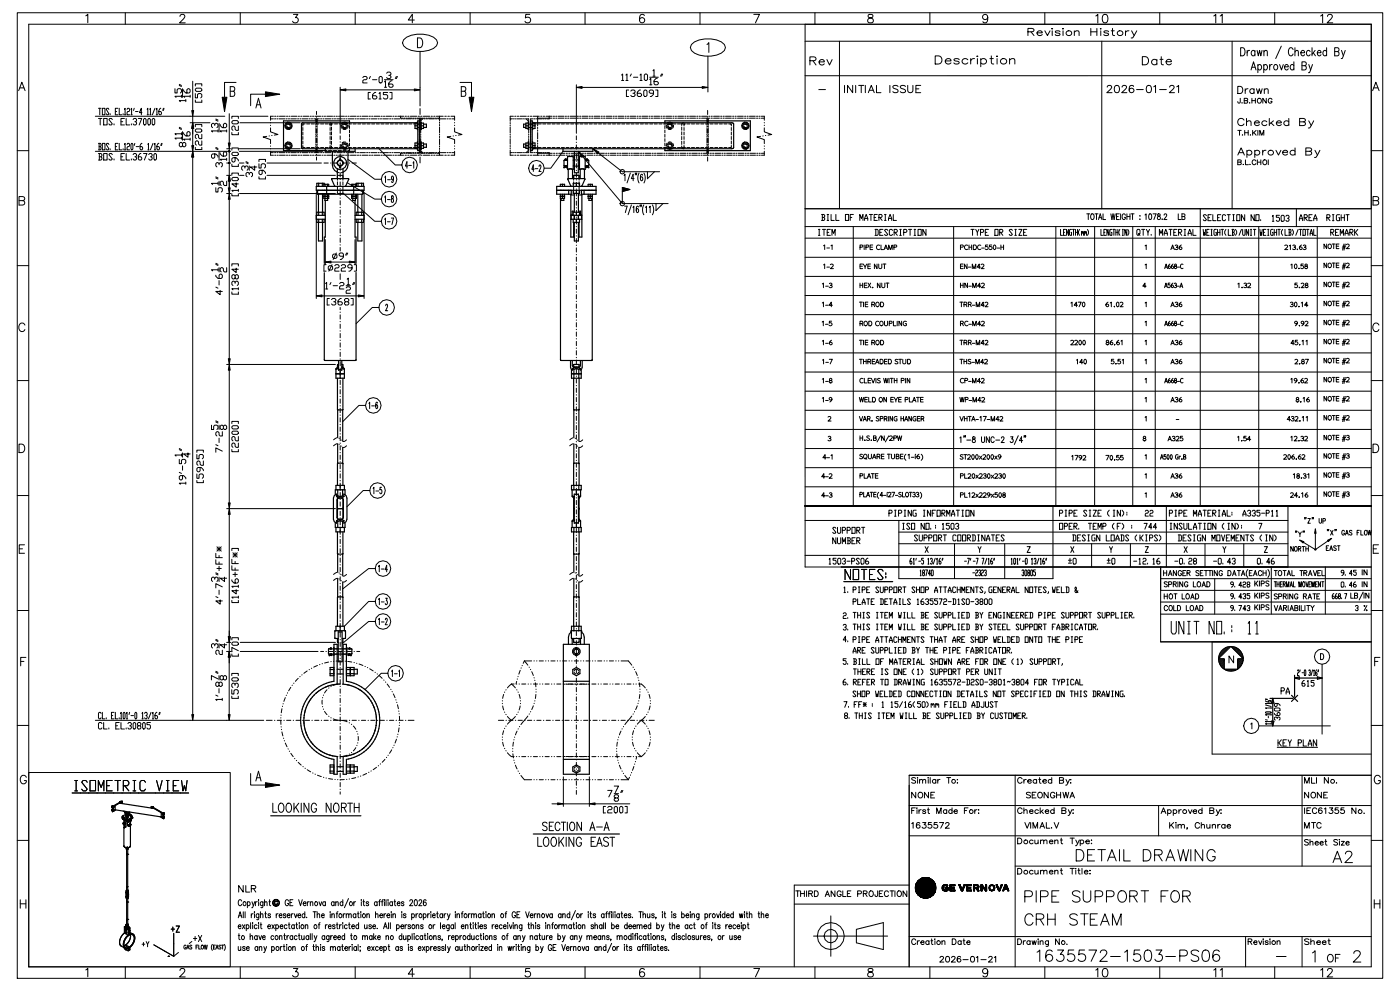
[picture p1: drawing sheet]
<svg xmlns="http://www.w3.org/2000/svg" width="297mm" height="210mm" viewBox="0 0 297 210" stroke-linecap="round" stroke-linejoin="round" font-family="sans-serif">
<g fill="none" stroke="#000" stroke-width=".21">
<path d="M3.7 2.7h289.3v204.6h-289.3zM4 19.2l.6-1.8 .7 1.8M4.2 18.6h.9M6.1 5.1h284.5v199.8h-284.5zM18.2 3.4l.4-.4v1.8M26.6 2.7v2.4M37.1 18.8v.9h.4v-.7l.3-.2h.4l.3 .2v.5l-.3 .2M38 18.1l.5 .2M38 17.9l.5 .2M38.1 3.5l.4-.5 .6 .2a.56 .56 0 0 1-.2 .8l-.8 .8h1.2M38.7 18.8v1.8M38.9 19v.3l.5 .4h.7l.2-.2v-.5l-.2-.2-.5 .2v.7"/>
<path d="M40.8 17.2v6.2M41.4 19.8v.9h.5v-.6l.2-.3h.4l.3 .3v.4l-.3 .2M41.4 18.2v-.4h1.4v.4M41.6 18.7h.9l.3 .4-.3 .3h-.9l-.2-.3zM48.8 19.3h.6a.59 .59 0 0 1 .4 .6 .59 .59 0 0 1-.4 .5h-.6v-2h.6l.3 .1v.6l-.3 .2M50 17.5h-2.4v3.1M50.9 2.7v2.4M56.3 20h-3.2v2.4M62.2 3h.9l-.5 .7a.6 .6 0 0 1 .5 1 .6 .6 0 0 1-1.1-.2M72.1 18.5v9.7M73.3 19h14.5M75.3 2.7v2.4"/>
<path d="M76.9 16.4l.2-.2h.5l.2 .2-.2 .5h-.5l-.2 .2v.5h.9M78.5 19.6h-.5v1.4h.5M78.5 16.2l-.2 .5M78.9 16.9h1M79.6 19.6h-.2l-.5 .5v.6l.3 .3h.4l.3-.3-.3-.4h-.7M80.3 16.4l.3-.2 .4 .2v.9l-.2 .3-.5-.3zM80.3 19.8l.3-.2v1.4M81.5 17.3l.2-.2v1.4M81.5 16.9h1.8M81.5 18.5h.4M81.9 15.5l.3-.2h.4l.2 .4-.4 .3M82.2 19.6h-1v.5h.7l.3 .2v.4l-.3 .3h-.4l-.3-.3"/>
<path d="M82.6 16l.2 .2-.2 .5h-.4l-.3-.3M82.6 19.6h.5v1.4h-.5M83.1 17.1h-.3l-.4 .5v.7l.2 .2h.5l.2-.2-.2-.5h-.7M84 16.2l-.2 .5M84.2 16.2l-.2 .5M85.5 8.4a5.6 5.6 0 0 1 7 0l.2 .7-.2 .6a5.6 5.6 0 0 1-7 0l-.2-.6zM87.8 4.2h-1.3l.9-1.2v1.8M88.5 8a1.08 1.08 0 0 1 1 .6 1.08 1.08 0 0 1-.1 1.2l-.4 .3h-.5zM89 10.9v11.5M97.5 17.5h2.4v3.1M97.8 19.3h.6a.59 .59 0 0 1 .3 .6 .59 .59 0 0 1-.3 .5h-.6v-2h.6l.3 .1v.6l-.3 .2M99.6 2.7v2.4"/>
<path d="M112.3 3h-.9l-.1 .8a.63 .63 0 0 1 1 0 .63 .63 0 0 1-.1 1 .63 .63 0 0 1-.9-.3M122.1 18v10.2M123.4 18.5h25.4M124 2.7v2.4M131.7 15.9l.2-.2v1.4M131.7 17.1h.5M132.6 15.9l.3-.2v1.4M132.6 17.1h.5M133.2 19.1h-.4v1.4h.4M133.7 19.3l.2-.2h.5l.2 .2-.2 .5h-.3M133.8 15.7l-.2 .4M134.2 16.4h1"/>
<path d="M134.4 19.8l.2 .2-.2 .5h-.5l-.2-.3M135.6 15.9l.3-.2v1.4M135.6 17.1h.5M135.7 19.1h-.2l-.5 .4v.7l.3 .3h.4l.3-.3-.3-.4h-.7M136.5 3.3a.52 .52 0 0 0-.7-.2 1.03 1.03 0 0 0 .3 1.7 .56 .56 0 0 0 .5-.5 .56 .56 0 0 0-.5-.6 .56 .56 0 0 0-.6 .5M136.7 19.1l.4 .2v.9l-.2 .3-.5-.3v-.9zM136.8 15.7l.4 .2v.9l-.2 .3-.5-.3v-.9zM137.7 16.8l.2-.2v1.4M137.7 16.4h1.8M137.7 18h.4M138.4 15l.2-.2v1.3M138.4 16.1h.4"/>
<path d="M138.5 19.8h-.7l-.2-.3 .2-.4h.5l.2 .2v.7l-.5 .5h-.2M138.9 19.1h.5v1.4h-.5M139.3 16.6h-.2l-.5 .5v.6l.2 .3h.5l.2-.3-.2-.4h-.7M140.2 15.7l-.2 .4M140.4 15.7l-.2 .4M146.5 9.4a5.6 5.6 0 0 1 7 0l.2 .7-.2 .6a5.6 5.6 0 0 1-7 0l-.2-.6zM148.3 2.7v2.4M149.8 9.4l.4-.4v2.1M150 11.9v7.6M159.7 3h1.2l-.8 1.8M170.6 5.1v115h120M171.6 12.9l1.1-.1 .2-.4-.4-.4h-.9v1.8"/>
<path d="M172.3 12.9l.6 .9M172.7 2.7v2.4M173.5 19h1.4M173.6 13.1h1.1a.59 .59 0 0 0-.8-.4 .59 .59 0 0 0-.3 .9 .59 .59 0 0 0 .9 .1l.2-.2M175.2 12.6l.6 1.2 .5-1.2M177.9 8.7v35.5M179 18.1v1.5M180.7 18.1v1.5l-1.1-1.5v1.5M181.3 18.1v1.5M182 18.1h1.1M182.5 18.1v1.5M183.4 18.1v1.5"/>
<path d="M184 19.6l.6-1.5 .7 1.5M184 3.1a.36 .36 0 0 0 .2 .6 .64 .64 0 0 1 .7 .3 .64 .64 0 0 1 0 .8h-.6a.52 .52 0 0 1-.4-.5 .52 .52 0 0 1 .5-.5l.3-.1a.36 .36 0 0 0 .2-.6zM184.2 19.1h.8M185.7 18.1v1.5h1M188.6 18.1v1.5M190.3 18.3a.64 .64 0 0 0-1.1 .2l1.1 .7v.2l-.4 .2-.7-.2M191.9 18.3a.64 .64 0 0 0-1.1 .2l1.1 .7v.2l-.4 .2-.7-.2M192.4 18.1v1.1a.56 .56 0 0 0 .5 .4 .56 .56 0 0 0 .6-.4v-1.1M194.1 18.8h.6M195.1 18.1h-1v1.5h1M197.1 2.7v2.4M198.2 11.8h.7a.87 .87 0 0 1 .7 .9 .87 .87 0 0 1-.7 .9h-.7z"/>
<path d="M200.3 12.9h1.2a.62 .62 0 0 0-.8-.5 .62 .62 0 0 0-.3 .9 .62 .62 0 0 0 .9 .2l.2-.2M203.3 12.7a.73 .73 0 0 0-1.2 0l.4 .2 .7 .2 .1 .2a.73 .73 0 0 1-1.2 0M205.1 12.7a.66 .66 0 0 0-1-.2 .66 .66 0 0 0 0 1 .66 .66 0 0 0 1-.2M205.7 12.4v1.2M206.5 12.4a.68 .68 0 0 0-.8 .5M207 11.9h.2zM207.1 12.4v1.2M207.8 12.7a.66 .66 0 0 1 1-.2 .66 .66 0 0 1 0 1 .66 .66 0 0 1-1-.2M207.8 12.4v1.7M209.3 3.6a.56 .56 0 0 1-.7 .5 .56 .56 0 0 1-.3-.9 .56 .56 0 0 1 .9 .1 1.25 1.25 0 0 1-.4 1.5h-.4l-.1-.2M209.8 12.4h.7M210.1 11.8v1.4l.1 .3 .4 .1"/>
<path d="M211.2 11.9h.2zM211.3 12.4v1.2M213.9 12.7a.78 .78 0 0 1 1.1-.2l.1 1.1M213.9 12.4v1.2M217.8 6.7h1.1l.2-.4-.4-.3h-.9v1.5M218.5 6.7l.6 .8M219.8 7h1.1a.56 .56 0 0 0-.8-.5 .56 .56 0 0 0-.3 .8 .56 .56 0 0 0 .9 .2l.2-.2M221.4 2.7v2.4M221.4 6.5l.6 1 .5-1M222.9 6.1h.2zM223 6.5v1M224.6 6.7l-.3-.2-.6 .1v.3l.8 .2 .1 .2-.3 .2h-.6l-.1-.2"/>
<path d="M225.2 6.1h.2zM225.3 6.5v1M227.7 6.8a.72 .72 0 0 1 .9-.2l.1 .9M227.7 6.5v1M231.2 6v1.5M231.2 6.7h1.2M232.2 3.4l.4-.4v1.8M232.4 6v1.5M233.2 6.1h.2zM233.3 6.5v1M233.5 8.7v35.5M233.8 3.1a.58 .58 0 0 1 .9 .3 .91 .91 0 0 1-.6 1.4 1.15 1.15 0 0 1-.3-1.7z"/>
<path d="M234.6 18.5l.4-.4h.3l.3 .3-.3 .5-.7 .7h1.1M234.9 6.7l-.3-.2-.6 .1v.3l.8 .2 .1 .2-.3 .2h-.6l-.1-.2M235.5 6.5h.6M235.8 6v1.2v.3h.4M236.4 18.2a.55 .55 0 0 1 .8 .2v.4a.67 .67 0 0 1-.6 .8 .94 .94 0 0 1-.2-1.4zM237.8 18.5l.3-.4h.3l.3 .3-.2 .5-.8 .7h1.1M238.5 6.5v1M239.3 6.5a.61 .61 0 0 0-.8 .5M239.8 6.5l.6 1M240.2 18.3v-.1a.55 .55 0 0 0-.8 .2 .87 .87 0 0 0 .4 1.2 .5 .5 0 0 0 .5-.4 .5 .5 0 0 0-.5-.6 .5 .5 0 0 0-.5 .5M240.9 19h1.4M240.9 6.5l-.8 1.5h-.4"/>
<path d="M242.1 12h.6a.89 .89 0 0 1 .7 .9 .89 .89 0 0 1-.7 .8h-.6zM243.1 18.2a.55 .55 0 0 1 .8 .2l.1 .4a.67 .67 0 0 1-.6 .8 .94 .94 0 0 1-.3-1.4zM244.5 18.4l.4-.3v1.5M245.2 12.8a.61 .61 0 0 0-1-.1 .61 .61 0 0 0 0 .9 .61 .61 0 0 0 1-.1M245.2 12.6v1.1M245.7 19h1.5M245.8 2.7v2.4M245.8 12.6h.7M246.1 12v1.4l.1 .2 .4 .1M247.1 13.1h1.1a.59 .59 0 0 0-.8-.4 .59 .59 0 0 0-.2 .8 .59 .59 0 0 0 .8 .1l.2-.1M247.9 18.5l.3-.4h.3l.3 .3-.2 .5-.8 .7h1.1M249.4 18.4l.4-.3v1.5"/>
<path d="M257.2 3.4l.4-.4v1.8M258.6 3.4l.4-.4v1.8M261.1 8.7v35.5M262.3 18.3h.5a.8 .8 0 0 1 .6 .8 .8 .8 0 0 1-.6 .7h-.5zM262.9 10.1a.92 .92 0 0 1 1 .6 .92 .92 0 0 1-.3 1.1h-.7zM263.9 18.8v1M264.3 10.7v1.1M264.5 18.8a.5 .5 0 0 0-.6 .4M264.8 10.7a.47 .47 0 0 0-.5 .5M265.1 14.8l.5-1.7 .6 1.7M265.3 14.2h.7M265.8 19a.5 .5 0 0 0-.8-.1 .5 .5 0 0 0 0 .8 .5 .5 0 0 0 .8-.1"/>
<path d="M265.8 18.8v1M265.9 10.9a.38 .38 0 0 0-.3-.2 .38 .38 0 0 0-.4 .2v.4a.46 .46 0 0 0 .5 .5l.2-.2M265.9 10.7v1.1M266.3 18.8l.3 1 .3-1 .3 1 .3-1M266.4 10.7l.3 1.1 .2-1.1 .3 1.1 .3-1.1M266.6 13.9a.38 .38 0 0 1 .3-.2 .38 .38 0 0 1 .4 .2l.1 .4a.47 .47 0 0 1-.6 .5l-.2-.2M266.6 13.7v1.7M267.8 13.9l.1-.1a.36 .36 0 0 1 .6 .1l.1 .4a.47 .47 0 0 1-.5 .5l-.3-.2M267.8 13.7v1.7M267.8 11l.4-.3 .3 .1 .1 1M267.8 10.7v1.1M267.9 19.1l.4-.3 .4 .1 .1 .9"/>
<path d="M267.9 18.8v1M269.1 13.7v1.1M269.6 13.7a.47 .47 0 0 0-.5 .5M270.1 13.8a.51 .51 0 0 1 .7 .5 .51 .51 0 0 1-.7 .4l-.2-.4zM270.1 2.7v2.4M271.2 13.7l.4 1.1 .4-1.1M271.5 9.8l-1.2 2.6M272.2 14.2h.8l-.1-.4a.36 .36 0 0 0-.6 .1l-.1 .4a.47 .47 0 0 0 .6 .5l.2-.2M274 10.5a.51 .51 0 0 0-.6-.4 .51 .51 0 0 0-.4 .7v.4a.51 .51 0 0 0 .4 .6 .51 .51 0 0 0 .6-.4M274.2 13.9a.38 .38 0 0 0-.4-.2 .38 .38 0 0 0-.3 .2l-.1 .4a.47 .47 0 0 0 .5 .5l.3-.2M274.2 13.1v1.7M274.4 11l.4-.3 .3 .1v1"/>
<path d="M274.4 10.1v1.7M275.7 11.2h.8l-.2-.4a.37 .37 0 0 0-.6 .1v.4a.46 .46 0 0 0 .5 .5l.3-.2M275.9 13.9h.6l.3 .2v.4l-.3 .3h-.6v-1.7h.6l.3 .2v.3l-.3 .3M277.4 13.7l.3 1.1M277.6 10.9a.38 .38 0 0 0-.3-.2 .38 .38 0 0 0-.4 .2v.4a.47 .47 0 0 0 .5 .5l.2-.2M278 10.1v1.7M278.1 13.7l-.5 1.6-.3 .1M278.3 11.2l.5 .6M278.7 10.7l-.7 .8M279.2 11.2h.7l-.1-.4a.52 .52 0 0 0-.6 .5 .52 .52 0 0 0 .6 .5l.1-.2M279.9 3.4l.4-.4v1.8M281.1 10.9a.38 .38 0 0 0-.3-.2 .38 .38 0 0 0-.4 .2l-.1 .4a.47 .47 0 0 0 .6 .5l.2-.2"/>
<path d="M281.1 10.1v1.7M281.3 3.5l.4-.5 .6 .2a.56 .56 0 0 1-.2 .8l-.9 .8h1.2M282.8 10.9h.6l.3 .2 .1 .4-.4 .3h-.6v-1.7h.6l.3 .2 .1 .3-.4 .3M284.3 10.7l.4 1.1M285.1 10.7l-.6 1.6-.3 .1M290.6 16h-120M290.6 8.7h-120M290.9 19.2l.7-1.8 .7 1.8M291.1 18.6h.9M3.7 31.9h2.4M20.2 24.6h27.4M20.2 32.1h28.6"/>
<path d="M20.9 30.4h.4l.1 .2-.1 .5M20.9 32.5h.5l.2 .3-.2 .4M20.9 22.9h.5M20.9 25.1h.7M21 31.1h.3l.1 .4-.1 .3h-.4M21 30.4v1.4M21.1 33.2h.3l.2 .5-.2 .2h-.5M21.1 32.5v1.4M21.1 22.9v1.4M21.2 25.1v1.4M21.7 30.4h.5v1.4h-.5zM21.7 22.9h.5v1.4h-.5z"/>
<path d="M22 32.5h.7v1.4h-.7zM22 25.1h.7v1.4h-.7zM23.1 30.6l-.2-.2h-.2l-.2 .2 .6 .9-.2 .3h-.2l-.2-.3M23.1 23.2l-.2-.3h-.2l-.2 .3 .6 .9-.2 .2h-.2l-.2-.2M23.3 24.1v.2M23.3 31.5v.3M23.8 32.8l-.2-.3h-.3l-.2 .3 .7 .9-.2 .2h-.3l-.2-.2M23.8 25.3l-.2-.2h-.3l-.2 .2 .7 .9-.2 .3h-.3l-.2-.3M24.2 26.2v.3M24.2 33.7v.2M24.4 31.1h.3M24.4 23.6h.3"/>
<path d="M25 30.4h-.6v1.4h.6M25 22.9h-.6v1.4h.6M25.3 30.4v1.4h.5M25.3 22.9v1.4h.5M25.6 33.2h.4M25.6 25.8h.4M26.1 24.1v.2M26.1 31.5v.3M26.4 30.6l.1-.2v1.4M26.4 32.5h-.8v1.4h.8M26.4 23.2l.1-.3v1.4M26.4 25.1h-.8v1.4h.8"/>
<path d="M26.4 31.8h.2M26.4 24.3h.2M26.7 32.5v1.4h.8M26.7 25.1v1.4h.8M26.9 30.6l.2-.2h.2l.2 .2-.2 .5h-.2l-.2 .2v.5h.6M26.9 23.2l.2-.3h.2l.2 .3-.2 .4h-.2l-.2 .3v.4h.6M27.7 23.2l.2-.3v1.4M27.7 24.3h.3M27.8 26.2v.3M27.8 33.7v.2M27.9 30.4l.3 .2v.9l-.2 .3-.3-.3v-.9zM28.2 32.8l.2-.3h.4l.1 .3v.2l-.3 .2"/>
<path d="M28.2 25.3l.2-.2h.4l.1 .5-.3 .2M28.4 22.9l-.1 .5M28.6 30.4l-.2 .4M28.7 23.6h.6M28.8 33.2l.1 .3-.1 .4h-.4l-.2-.2M28.8 25.8l.1 .2-.1 .5h-.4l-.2-.3M28.9 31.1h.5M29.3 25.1h.7l-.5 1.4M29.9 32.5h-.2l-.4 .5v.7l.2 .2h.4l.1-.2-.1-.5h-.6M30.1 30.4l-.4 .4v.7l.1 .3h.3l.1-.5-.1-.2h-.4M30.1 23.9h-.6l.5-1v1.4M30.4 32.5h.7l-.5 1.4"/>
<path d="M30.6 25.1l.4 .2v.9l-.2 .3-.4-.3v-.9zM31.2 23.2l.1-.3v1.4M31.2 24.3h.3M31.3 30.6l.2-.2v1.4M31.3 31.8h.3M31.5 32.8l.2-.3h.4l.1 .3v.2l-.3 .2M31.5 25.1l.4 .2v.9l-.2 .3-.4-.3v-.9zM31.7 23.2l.2-.3v1.4M31.7 24.3h.3M32.1 33.2l.1 .3-.1 .4h-.4l-.2-.2M32.4 25.1l.4 .2v.9l-.2 .3-.4-.3v-.9zM32.4 30.4l-.5 1.4"/>
<path d="M32.7 30.6l.1-.2v1.4M32.7 31.8h.3M32.8 32.5l.4 .3v.9l-.2 .2-.4-.2v-.9zM32.8 22.9l-.5 1.4M33.1 23.2l.2-.3v1.4M33.1 24.3h.3M33.7 30.4l-.4 .4v.7l.1 .3h.3l.1-.5-.1-.2h-.4M34.1 22.9l-.4 .5v.7l.1 .2h.3l.1-.4-.1-.3h-.4M34.2 30.4l-.1 .4M34.4 30.4l-.2 .4M34.6 22.9l-.1 .5M34.8 22.9l-.2 .5"/>
<path d="M38 27.2l.5 .2M38 27l.5 .2M38.5 29.3h-1.4l.2 .2M38.5 28.3h-1.4l.2 .3M38.5 20.4h-1.4l.2 .2M38.5 20.2v.4M38.5 28.1v.5M38.5 29v.5M38.7 30.4l.2-.2 .5 .2v.5l-.5 .2-.2-.2v-.5l-.5-.2-.2 .2v.5l.2 .2 .5-.2M38.7 27.9v1.8M38.9 28.1v.2l.5 .5h.7l.2-.2v-.5l-.2-.2-.5 .2v.7M39.4 21.3h-1.4l.2 .2"/>
<path d="M39.4 21.1v.4M40.3 29.5h-1.4l.2 .2M40.3 20.4h-1.4l.2 .2M40.3 26h4.2M40.3 20.2v.4M40.3 29.3v.4M40.8 24.6v1.4M40.8 27.2v3.7M40.8 33.3v118.1M41.4 31.2v.5h1.4v-.5M41.4 26.9v-.5h1.4v.5M41.4 21.2v.5h1.4v-.5"/>
<path d="M41.6 27.3h.9l.3 .5-.3 .2h-.9l-.2-.2zM42.8 29.8v1h-.5l-.2-.3v-.4l-.2-.3-.5 .3v.4l.2 .3M42.8 28.5v.9h-.5l-.4-.9-.5 .2v.5l.2 .2M45.5 32.6v.7l-.2 .2-.5-.2v-.5l.2-.2h.7l.5 .5v.2M45.5 26.6l-.2-.5h-.3l-.2 .3v.4l.2 .3M45.5 26.4l.2-.3 .5 .3v.4l-.2 .3M45.7 39.8v.9h.5v-.7l.2-.2h.5l.2 .2v.5l-.2 .2M45.7 37.7l.5 .2M45.7 37.5l.5 .2M45.7 31.5l.5 .2M45.7 31.2l.5 .3M45.7 25.4l.5 .3"/>
<path d="M45.7 25.2l.5 .2M46.2 38.9h-1.4l.2 .2M46.2 27.7h-1.4l.2 .3M46.2 27.5v.5M46.2 38.6v.5M46.4 34.9l-.2-.4-.5 .2v.4l.3 .3M46.4 34.7l.3-.2 .4 .2v.4l-.2 .3M46.4 26.1v1.9M46.4 32.2v1.8M46.4 38.4v.9M46.7 32.4v.2l.4 .5h.7l.2-.3v-.4l-.2-.2-.5 .2v.7M46.7 26.4v.2l.4 .5h.7l.2-.3v-.4l-.2-.3-.5 .3v.7"/>
<path d="M48 38.4v.9h-.4l-.5-.9-.4 .2v.5l.2 .2M48 33.8h-1.3l.2 .2M48 27.7h-1.3l.2 .3M48 31.5h.8M48 34.5h.8M48 37.2h.9M48 27.5v.5M48 33.5v.5M48.6 24.1v6.2M48.6 31.5v5.7M48.6 38.4v1.4M49.1 37.1v-.4h1.4v.4"/>
<path d="M49.1 34.8v.5h1.4v-.5M49.1 31.8v-.4h1.4v.4M49.1 28.1v.4h1.4v-.4M49.1 25.1v-.5h1.4v.5M49.4 37.6h.9l.2 .5-.2 .2h-.9l-.3-.2zM49.4 32.3h.9l.2 .4-.2 .3h-.9l-.3-.3zM49.4 25.6h.9l.2 .4-.2 .2h-.9l-.3-.2zM49.8 33.4v.7l-.2 .2-.5-.2v-.5l.3-.2h.7l.4 .5v.2M50.1 38.7v1l-1-.7h1.4M50.5 26.7v.9h-.4l-.3-.2v-.5l-.4-.2-.3 .2v.5l.3 .2M50.7 31.5h12.9M50.7 34.5h1"/>
<path d="M50.7 32.1h17.7M50.8 37.2h.9M50.8 26h12.8M50.9 24.6h5.9M51.9 35.6l-.2-.4h-.3l-.2 .2v.4l.2 .3M51.9 35.4l.2-.2 .5 .2v.4l-.2 .3M52.1 34.5l.5 .2M52.1 34.2l.5 .3M52.8 37v-.2l-.4-.3-.3 .3v.4l.3 .3M52.8 36.8l.3-.3 .4 .3v.4l-.2 .3M52.8 35.2v.9M54 35.2v.9l-.9-.7h1.3"/>
<path d="M54.2 22.9l.6-2.1 .5 2.1M54.4 22.2h.7M54.9 37.5v.4h1.4v-.4M54.9 34.7v.9h.4v-.7l.3-.2h.4l.3 .2v.5l-.3 .2M54.9 34.2v-.4h1.4v.4M55.6 36.1v.7l-.3 .2-.4-.2v-.5l.2-.2h.7l.5 .4v.3M56.5 28.9l-.7 .1 1.5 .6v.8M56.6 34.5h11.5M56.6 37.2h14.5M57.1 28.8h-.1M57.3 27.1v.8l1.6 .6-.8 .1M57.3 32.3h.6"/>
<path d="M57.3 32v.9h.6M57.3 25.2h.6M57.3 26h.1M57.3 26.5v.1M57.3 30.9v.1M57.3 31.5v.1M57.7 28.7h-.1M57.9 24.6h-.6v.9M58.2 32.3h.2M58.2 25.2h.2M58.2 32.9h.3M58.2 24.6h.3"/>
<path d="M58.7 32.3h.2M58.7 25.2h.2M58.7 32.9h.3M58.7 24.6h.3M59.2 25.2h1.2M59.2 32.3h1.2M59.2 24.6h1.3M59.2 32.9h1.3M60.6 32.3h.3M60.6 25.2h.3M60.7 32.9h.3M60.7 24.6h.3"/>
<path d="M60.7 26.8l.3 .2 .5-.2M60.7 26.5l.3-.2 .5 .2M60.7 31.1l.3 .1 .5-.1M60.7 30.7l.3-.2 .5 .2M60.8 30.8l.1 .4h.4M60.8 26.6l.1 .3 .4 .1M61 30.6h.3l.2 .3M61 26.3l.3 .1 .2 .3M61.1 32.3h.3M61.1 25.2h.3M61.2 32.9h.3M61.2 24.6h.3"/>
<path d="M61.6 25.2h1.2M61.6 32.3h1.2M61.7 24.6h1.3M61.7 32.9h1.3M63.1 32.3h.2M63.1 25.2h.2M63.2 32.9h.3M63.2 24.6h.3M63.6 32.3h.2M63.6 25.2h.2M63.7 32.9h.3M63.7 24.6h.3"/>
<path d="M64.1 25.2h1.1M64.1 32.3h1.1M64.2 27v.7M64.2 28v.6M64.2 28.9v.7M64.2 29.9v.6M64.2 30.8v.4l.5 .1M64.2 24.6h1.3M64.2 32.9h1.3M64.7 26.3h-.5v.4M65 31.3h.6M65 26.3h.6"/>
<path d="M65.5 32.3h.2M65.5 25.2h.2M65.7 32.9h.3M65.7 24.6h.3M66 31.3h.6M66 26.3h.6M66 32.3h.2M66 25.2h.2M66.2 32.9h.3M66.2 24.6h.3M66.5 25.2h1.2M66.5 32.3h1.2"/>
<path d="M66.7 24.6h1.3M66.7 32.9h1.3M66.9 29.3v1M66.9 27.2v1M66.9 25.2v.9M66.9 26.3v.3M66.9 26.8v.2M66.9 28.4v.3M66.9 28.9v.2M66.9 30.5v.3M66.9 31v.2M66.9 31.4v.9"/>
<path d="M66.9 25.3h.3M66.9 32.2h.3M66.9 31.3h.7M66.9 26.3h.7M67.1 23.6v.7M67.1 24.8h.1M67.1 25.3v.9M67.1 26.7v.1M67.1 27.3v.9M67.1 28.7v.1M67.1 29.3v.9M67.1 30.7v.1"/>
<path d="M67.1 31.3v.9M67.1 32.7v.1M67.1 33.3v.6M67.2 29.3v1M67.2 27.2v1M67.2 25.2v.9M67.2 26.3v.3M67.2 26.8v.2M67.2 28.4v.3M67.2 28.9v.2M67.2 30.5v.3M67.2 31v.2"/>
<path d="M67.2 31.4v.9M67.9 31.3h.7M67.9 26.3h.7M67.9 32.3h.3M67.9 25.2h.3M68.2 32.9h.3M68.2 24.6h.3M68.4 32.3h.3M68.4 25.2h.3M68.7 34.5h.9M68.7 32.9h.3M68.7 24.6h.3"/>
<path d="M68.9 31.3h.7M68.9 26.3h.7M68.9 25.2h1.2M68.9 32.3h1.2M68.9 31.9h.4M69.2 24.6h1.3M69.2 32.9h1.3M69.6 31.9h.7M69.8 26.3h.1M69.9 31.3h-.1M69.9 26.3l.1 .4M69.9 31.3h.7"/>
<path d="M69.9 26.3h.7M70 29.9v.6M70 28.9v.7M70 28v.6M70 27v.7M70 26l.2 .2v.4M70 30.8l-.1 .5M70.1 34.5h.1M70.2 26.9v.7M70.2 27.9v.7M70.2 28.9v.7M70.2 29.9v.7"/>
<path d="M70.2 30.9v.5l-.2 .1M70.4 32.3h.2M70.4 25.2h.2M70.6 31.9h.7M70.6 34.5h1M70.7 32.9h.3M70.7 24.6h.3M70.9 32.3h.2M70.9 25.2h.2M70.9 31.3h.6M70.9 26.3h.6M71.2 32.9h.3"/>
<path d="M71.2 24.6h.3M71.4 25.2h1.2M71.4 32.3h1.2M71.5 36.5l.4 .1M71.5 39.5v.7M71.5 38.5v.7M71.5 38.2l.1-1h1l.1 1M71.5 34.2v.7M71.7 31.9h.7M71.8 24.6h1.2M71.8 32.9h1.2M71.8 34h.6"/>
<path d="M71.8 35.1h.6M71.9 31.3h.6M71.9 26.3h.6M72 34.5h.1M72.1 28.8v.7M72.1 30v.1M72.1 30.6v.9M72.1 32v.1M72.1 32.6v.9M72.1 34v.1M72.1 34.6v.9M72.1 36v.1"/>
<path d="M72.1 36.6v.9M72.1 38v.1M72.1 38.6v.9M72.1 40h.1M72.2 26.6l.2 .6M72.3 30.6v.4l.1 .4M72.6 26l-.2 .2M72.6 26.8l.3 .2 .5-.2M72.6 26.5l.3-.2 .5 .2M72.6 31.1l.3 .1 .5-.1M72.6 30.7l.3-.2 .5 .2M72.6 34.5h.9"/>
<path d="M72.7 34.2v.7M72.7 38.5v.7M72.7 39.5v.7M72.7 30.8l.1 .4h.4M72.7 26.6l.1 .3 .4 .1M72.7 30.3h.6l.4 .6-.4 .5h-.6l-.3-.5zM72.7 26.1h.6l.4 .6-.4 .5h-.6l-.3-.5zM72.7 31.9h.7M72.7 36.5l-.4 .1M72.7 27.4h.6M72.8 32.3h.3M72.8 25.2h.3"/>
<path d="M72.9 31.3h.6M72.9 26.3h.6M72.9 30.6h.3l.2 .3M72.9 26.3l.3 .1 .2 .3M73 31.3v.2M73.2 31.3v.2M73.2 32.9h.3M73.2 24.6h.3M73.3 30.1h-.5l-.3 .2M73.3 32.3h.3M73.3 25.2h.3M73.5 26l.2 .2"/>
<path d="M73.6 31.4l-.4 .2h-.4M73.6 38.7l5.8 3.5h1.4M73.6 30.3l.2 .8M73.7 33.8l5.7 4.2h1.4M73.7 32.9h.3M73.7 24.6h.3M73.8 26.6l-.2 .6M73.8 25.2h1.2M73.8 32.3h1.2M73.8 31.3h.7M73.8 26.3h.7M74 34.5h.1"/>
<path d="M74.1 30.3v.6M74.1 29.4v.6M74.1 28.5v.6M74.1 27.5v.7M74.1 26.6v.6M74.1 31.2v.7h-.4M74.1 26v.3M74.3 24.6h1.2M74.3 32.9h1.2M74.6 34.5h.9M74.8 31.3h.7M74.8 26.3h.7"/>
<path d="M75.2 32.3h.3M75.2 25.2h.3M75.7 32.9h.3M75.7 24.6h.3M75.7 32.3h.3M75.7 25.2h.3M75.8 31.3h.7M75.8 26.3h.7M76.2 25.2h1.2M76.2 32.3h1.2M76.2 32.9h.3M76.2 24.6h.3"/>
<path d="M76.8 24.6h1.2M76.8 32.9h1.2M76.8 31.3h.6M76.8 26.3h.6M77.7 32.3h.2M77.7 25.2h.2M77.8 31.3h.6M77.8 26.3h.6M78.2 32.3h.2M78.2 25.2h.2M78.2 32.9h.3M78.2 24.6h.3"/>
<path d="M78.7 25.2h1.2M78.7 32.3h1.2M78.8 32.9h.2M78.8 24.6h.2M78.8 31.3h.6M78.8 26.3h.6M79.3 24.6h1.2M79.3 32.9h1.2M79.7 31.3h.7M79.7 26.3h.7M80.1 32.3h.3M80.1 25.2h.3"/>
<path d="M80.3 31.5l3.5 3.5h1.3M80.3 21h.5M80.6 32.3h.3M80.6 25.2h.3M80.7 31.3h.7M80.7 26.3h.7M80.7 32.9h.3M80.7 24.6h.3M81.1 25.2h1.2M81.1 32.3h1.2M81.3 32.9h.2M81.3 24.6h.2"/>
<path d="M81.5 37.6l.2-.3v1.4M81.7 31.3h.7M81.7 26.3h.7M81.8 24.6h1.2M81.8 32.9h1.2M82.1 38.1h.6M82.6 32.3h.2M82.6 25.2h.2M82.7 31.3h.7M82.7 26.3h.7M83.1 32.3h.2M83.1 25.2h.2"/>
<path d="M83.3 32.9h.2M83.3 24.6h.2M83.4 37.8l-.1 .3a.36 .36 0 0 1-.4-.4 .36 .36 0 0 1 .4-.3v1l-.1 .3-.2-.2M83.6 25.2h1.1M83.6 32.3h1.1M83.7 31.3h.6M83.7 26.3h.6M83.8 32.9h.2M83.8 24.6h.2M84.3 32.9h.6M84.3 24.6h1.3M84.7 31.3h.6"/>
<path d="M84.7 26.3h.6M84.9 24.6v.4h.5M85 32.3h.2M85 25.2h.2M85.4 32.5h-.5v.4h.7M85.5 32.3h.2M85.5 25.2h.2M85.6 32.5h.2M85.6 25h.2M85.7 31.3h.6M85.7 26.3h.6M85.8 32.9h.3"/>
<path d="M85.8 24.6h.3M86 25.2h1.2M86 32.3h1.2M86 32.5h.2M86 25h.2M86.4 32.5h1M86.4 25h1M86.4 35.2h-.5l.3-.9v1.3M86.4 32.9h.3M86.4 24.6h.3M86.6 35.1h.6M86.6 31.3h.7"/>
<path d="M86.6 26.3h.7M87 24.6h1.3M87 32.9h1.3M87.4 32.3h.3M87.4 25.2h.3M87.5 34.5l.2-.2v1.3M87.6 32.5h.2M87.6 25h.2M87.6 26.3h1.3M87.9 32.3h.3M87.9 25.2h.3M88 32.5h.2"/>
<path d="M88 25h.2M88.4 25h.5v.7M88.4 25.2h1.2M88.4 32.3h1.2M88.4 26h.1M88.4 31.5h.1M88.5 31.2h.7M88.5 30.5h.7M88.5 27h.7M88.5 26.3h.7M88.6 32.9h.3M88.6 24.6h.3"/>
<path d="M88.9 31.2l-1.3 .1M88.9 31.9v.6h-.5M88.9 29.4v1.2M88.9 26.9v1.2M88.9 32.3h.3M88.9 25.2h.3M88.9 25.9v.3M88.9 26.4v.3M88.9 28.4v.2M88.9 28.9v.2M88.9 30.9v.2M88.9 31.4v.2"/>
<path d="M89 23v1.3M89 24.8h.1M89 25.3v.9M89 26.7v.1M89 27.3v.9M89 28.7v.1M89 29.3v.9M89 30.7v.1M89 31.3v.9M89 32.7v.1M89 33.3v1.2M89.2 26.9v1.2"/>
<path d="M89.2 29.4v1.2M89.2 31.9v.6h.4M89.2 32.9h.2M89.2 24.6h.2M89.2 25.9v.3M89.2 26.4v.3M89.2 28.4v.2M89.2 28.9v.2M89.2 30.9v.2M89.2 31.4v.2M89.2 31.9l.5 .6M89.6 25h-.4v.7"/>
<path d="M89.7 25l-.5 .6M89.7 24.6h1.4M89.7 32.9h1.4M89.8 32.5h.3M89.8 25h.3M89.9 32.3h.2M89.9 25.2h.2M90.3 32.5h.2M90.3 25h.2M90.4 32.3h.2M90.4 25.2h.2M90.7 25h.9"/>
<path d="M90.7 32.5h.9M90.9 25.2h1.2M90.9 32.3h1.2M91.3 32.9h.3M91.3 24.6h.3M91.8 32.5h.2M91.8 25h.2M91.9 32.9h.3M91.9 24.6h.3M92.3 32.5h.2M92.3 25h.2M92.3 32.3h.3"/>
<path d="M92.3 25.2h.3M92.5 24.6h1.4M92.7 32.5h.4v.4h-.6M92.8 32.3h.3M92.8 25.2h.3M93 25l.1 .6M93.1 24.6v.4h-.4M93.1 31.9l-.1 .6M93.1 29.4v1.2M93.1 26.9v1.2M93.1 32.9h.8M93.1 25.9v.2"/>
<path d="M93.1 26.4v.2M93.1 28.4v.2M93.1 28.9v.3M93.1 30.9v.3M93.1 31.4v.3M93.3 25.2h1.2M93.3 32.3h1.2M94.3 32.9h.3M94.3 24.6h.3M94.7 32.3h.3M94.7 25.2h.3M94.9 32.9h.3"/>
<path d="M94.9 24.6h.3M95.2 32.3h.3M95.2 25.2h.3M95.5 28.9l-.7 .1 1.5 .6v.8M95.6 24.6h.7v.9M95.7 32.3h.6M95.7 25.2h.6M96.1 28.8h-.1M96.3 27.1v.8l1.6 .6-.8 .1M96.3 32v.9h-.7M96.3 26h.1M96.3 26.5v.1"/>
<path d="M96.3 30.9v.1M96.3 31.5v.1M96.7 28.7h-.1M108.1 27v1.1M108.1 29.4v1.2M108.1 31.8l.2 .5M108.1 26v.2M108.1 26.5v.2M108.1 28.4v.2M108.1 28.9v.2M108.1 30.8v.3M108.1 31.3v.3"/>
<path d="M108.3 25.2l-.2 .5M108.6 32.3h-.5v.6h.7M108.8 24.6h-.7v.6h.5M108.8 32.3h.2M108.8 25.2h.2M109.1 32.9h.3M109.1 24.6h.3M109.2 32.3h.2M109.2 25.2h.2M109.6 32.3h1M109.6 25.2h1M109.6 32.9h.3"/>
<path d="M109.6 24.6h.3M110.2 32.9h1.3M110.2 24.6h1.3M110.8 32.3h.2M110.8 25.2h.2M111.2 32.3h.2M111.2 25.2h.2M111.5 25.2l.5 .6v-.6h-.4M111.8 32.9h.3M111.8 24.6h.3M112 29.4v1.1h.8M112 27v1.2"/>
<path d="M112 31.2h.8M112 27h.8M112 26.3h.8M112 31.8v.5h-.4M112 26v.3M112 26.5v.2M112 28.4v.2M112 28.9v.2M112 30.8v.2M112 31.3v.2M112 31.8l-.5 .5M112.4 32.9h.3"/>
<path d="M112.4 24.6h.3M112.5 27v1.2M112.5 29.4v1.1M112.5 26v.3h1.2M112.5 26.5v.2M112.5 28.4v.2M112.5 28.9v.2M112.5 30.8v.2M112.5 31.8v.5h.4M112.8 26h.1M112.8 31.5h.1M112.9 25.2h-.4v.6"/>
<path d="M112.9 32.9h1.4M112.9 24.6h1.4M113.1 32.3h.2M113.1 25.2h.2M113.2 35.9h-.5l.3-.9v1.3M113.4 35.7h.6M113.5 32.3h.2M113.5 25.2h.2M113.7 31.3l-1.2-.1v.3M113.9 28.1v1.3M113.9 32.5h3.1M113.9 24.6v2.1"/>
<path d="M113.9 27v.2M113.9 27.5v.3M113.9 29.7v.3M113.9 30.3v.3M113.9 30.8v2.1M113.9 25h3.1M113.9 32.3h1M113.9 25.2h1M114 31.3h.7M114 26.3h.7M114.2 35.3l.1-.3h.2l.1 .3-.4 1h.5M114.6 32.9h.3"/>
<path d="M114.6 24.6h.3M115 31.3h.7M115 26.3h.7M115.1 32.3h.2M115.1 25.2h.2M115.1 32.9h.3M115.1 24.6h.3M115.5 32.3h.2M115.5 25.2h.2M115.7 32.9h1.3M115.7 24.6h1.3M115.9 32.3h.5v.6"/>
<path d="M116 31.3h.7M116 26.3h.7M116.4 24.6v.6h-.5M117 31.3h.6M117 26.3h.6M117.3 24.6h.2M117.3 25h.2M117.3 32.9h.3M117.3 32.5h.3M117.8 24.6h.2M117.8 25h.2M117.9 32.9h.2"/>
<path d="M117.9 32.5h.2M118 31.3h.6M118 26.3h.6M118.3 24.6h1.2M118.3 25h1.2M118.4 32.9h1.3M118.4 32.5h1.3M119 31.3h.6M119 26.3h.6M119.3 32.1l-2.6 3.5h-1.4M119.8 24.6h.2M119.8 25h.2"/>
<path d="M119.9 31.3h.7M119.9 26.3h.7M120 32.9h.3M120 32.5h.3M120.3 24.6h.3M120.3 25h.3M120.5 32.9h.3M120.5 32.5h.3M120.8 24.6h1.3M120.8 25h1.3M120.9 31.3h.7M120.9 26.3h.7"/>
<path d="M121.1 32.9h2.1M121.1 32.5h2.1M121.6 39.5v.7M121.6 38.5v.7M121.6 37.8v.4M121.7 35.2h.9M121.7 33.9h.9M121.9 31.3h.7M121.9 26.3h.7M122.1 28.8v.8M122.1 30.1v.1M122.1 30.7v.9"/>
<path d="M122.1 32.1v.1M122.1 32.7v.9M122.1 34.1v.1M122.1 34.7v.9M122.1 36.1v.1M122.1 36.7v.9M122.1 38.1h.1M122.1 38.6v.9M122.3 24.6h.3M122.3 25h.3M122.7 38.5v.7M122.7 39.5v.7"/>
<path d="M122.7 37.8v.4M122.8 24.6h.3M122.8 25h.3M122.9 31.3h.7M122.9 26.3h.7M123.4 24.6h1.2M123.4 25h1.2M123.4 32.9h.3M123.4 32.5h.3M123.5 33.2l8.4 9.9M123.9 31.3h.6M123.9 26.3h.6"/>
<path d="M123.9 32.9h.3M123.9 32.5h.3M124.4 32.9h1.2M124.4 32.5h1.2M124.9 24.6h.2M124.9 25h.2M124.9 31.3h.6M124.9 26.3h.6M125.4 24.6h.2M125.4 25h.2M125.8 31.3h.7M125.8 26.3h.7"/>
<path d="M125.9 32.9h.2M125.9 32.5h.2M125.9 24.6h1.2M125.9 25h1.2M126.4 32.9h.2M126.4 32.5h.2M126.8 32.4l5.1 4h7.9M126.8 31.3h.7M126.8 26.3h.7M126.9 32.9h1.2M126.9 32.5h1.2M127.4 24.6h.2"/>
<path d="M127.4 25h.2M127.8 31.3h.7M127.8 26.3h.7M127.9 24.6h.3M127.9 25h.3M128.3 32.9h.3M128.3 32.5h.3M128.4 24.6h1.3M128.4 25h1.3M128.8 31.3h.7M128.8 26.3h.7M128.8 32.9h.3"/>
<path d="M128.8 32.5h.3M129.3 32.9h1.2M129.3 32.5h1.2M129.8 31.3h.6M129.8 26.3h.6M129.9 24.6h.3M129.9 25h.3M130.4 24.6h.3M130.4 25h.3M130.8 31.3h.6M130.8 26.3h.6M130.8 32.9h.2"/>
<path d="M130.8 32.5h.2M131 24.6h1.2M131 25h1.2M131.3 32.9h.3M131.3 32.5h.3M131.8 31.3h.6M131.8 26.3h.6M131.8 32.9h1.2M131.8 32.5h1.2M131.9 39.7l1.6 .5-1.6 .4v2.5M132.2 37.2l.2-.3v1.4M132.5 24.6h.2"/>
<path d="M132.5 25h.2M132.7 31.3h.7M132.7 26.3h.7M133 24.6h.2M133 25h.2M133.3 32.9h.2M133.3 32.5h.2M133.5 24.6h1.2M133.5 25h1.2M133.6 36.7l-.7 2.1M133.7 31.3h.7M133.7 26.3h.7"/>
<path d="M133.8 32.9h.2M133.8 32.5h.2M134.3 32.9h1.2M134.3 32.5h1.2M134.4 37.8h-.6l.4-.9v1.4M134.7 36.7l-.1 .4M134.7 31.3h.7M134.7 26.3h.7M134.9 36.7l-.1 .4M135 24.6h.2M135 25h.2M135.4 36.7a2.11 2.11 0 0 0 0 2.1"/>
<path d="M135.5 24.6h.3M135.5 25h.3M135.7 31.3h.7M135.7 26.3h.7M135.7 32.9h.3M135.7 32.5h.3M136 24.6h1.3M136 25h1.3M136.2 37.1l-.2-.2a.94 .94 0 0 0 0 1.4 .41 .41 0 0 0 .2-.4 .41 .41 0 0 0-.4-.4l-.1 .3M136.2 32.9h.3M136.2 32.5h.3M136.5 36.7a2.11 2.11 0 0 1 0 2.1"/>
<path d="M136.7 31.3h.6M136.7 26.3h.6M136.7 32.9h1.2M136.7 32.5h1.2M137.2 36.4v1.5l1.5-1.5M137.5 24.6h.3M137.5 25h.3M137.7 31.3h.6M137.7 26.3h.6M138 24.6h.3M138 25h.3M138.2 32.9h.2"/>
<path d="M138.2 32.5h.2M138.6 24.6h1.2M138.6 25h1.2M138.7 31.3h.6M138.7 26.3h.6M138.7 32.9h.2M138.7 32.5h.2M139.2 32.9h1.2M139.2 32.5h1.2M139.6 31.3h.7M139.6 26.3h.7M140.1 24.6h.2"/>
<path d="M140.1 25h.2M140.6 24.6h.2M140.6 25h.2M140.6 31.3a.64 .64 0 0 1 .9 .2M140.6 26.3h.7M140.7 32.9h.2M140.7 32.5h.2M140.9 26.6v.6M140.9 27.5v.7M140.9 28.5v.6M140.9 29.4v.6M140.9 30.3v.6"/>
<path d="M140.9 26v.3M140.9 31.2v.3M141.1 24.6h1.2M141.1 25h1.2M141.2 32.9h.2M141.2 32.5h.2M141.2 26.6l.2 .6M141.4 30.4l-.2 .6M141.5 26l-.2 .2M141.5 26.8l.4 .2 .5-.2M141.5 26.5l.4-.2 .5 .2M141.5 31.1l.4 .1 .5-.1"/>
<path d="M141.5 30.7l.4-.2 .5 .2M141.6 30.8l.1 .4h.4M141.6 26.6l.1 .3 .4 .1M141.6 31.3h.7M141.6 26.3h.7M141.6 30.3h.7l.3 .6-.3 .5h-.7l-.3-.5zM141.6 26.1h.7l.3 .6-.3 .5h-.7l-.3-.5zM141.6 27.4h.7M141.6 30.2h.7M141.7 32.9h1.2M141.7 32.5h1.2M141.8 30.6h.4l.1 .3"/>
<path d="M141.8 26.3l.4 .1 .1 .3M142.4 26l.2 .2M142.5 30.4l.2 .6M142.6 24.6h.2M142.6 25h.2M142.6 31.3h.6M142.6 26.3h.6M142.6 31.3l-.2 .2M142.7 26.6l-.2 .6M143.1 24.6h.3M143.1 25h.3M143.1 32.9h.3"/>
<path d="M143.1 32.5h.3M143.6 31.3h.6M143.6 26.3h.6M143.6 24.6h1.3M143.6 25h1.3M143.6 32.9h.3M143.6 32.5h.3M144.1 32.9h1.2M144.1 32.5h1.2M144.5 29.9v.7M144.5 28.9v.7M144.5 27.9v.7"/>
<path d="M144.5 26.9v.7M144.5 30.9v.5l.5 .1M144.6 26.3h.6l-.2 .1v.3M145 27v.7M145 28v.6M145 28.9v.7M145 29.9v.6M145 30.8v.4l.2 .1h-.6M145 26l-.5 .2v.4M145.1 24.6h.3M145.1 25h.3M145.5 31.3h.7"/>
<path d="M145.5 26.3h.7M145.6 32.9h.2M145.6 32.5h.2M145.6 24.6h.3M145.6 25h.3M146.1 32.9h.2M146.1 32.5h.2M146.2 24.6h1.2M146.2 25h1.2M146.5 31.3h.7M146.5 26.3h.7M146.6 32.9h1.2"/>
<path d="M146.6 32.5h1.2M147.5 31.3h.7M147.5 26.3h.7M147.7 24.6h.2M147.7 25h.2M148 32.9h.3M148 32.5h.3M148.2 24.6h.2M148.2 25h.2M148.5 31.3h.7M148.5 26.3h.7M148.5 32.9h.3"/>
<path d="M148.5 32.5h.3M148.7 24.6h1.2M148.7 25h1.2M149 32.9h1.3M149 32.5h1.3M149.5 31.3h.6M149.5 26.3h.6M149.8 27.2v1M149.8 29.3v1M149.8 26.1v-.6h.3v.6M149.8 32.5v-.5h.3v.5M149.8 32.3h.3"/>
<path d="M149.8 25.2h.3M149.8 25v.5M149.8 26.3v.3M149.8 26.8v.2M149.8 28.4v.3M149.8 28.9v.2M149.8 30.5v.3M149.8 31v.2M149.8 31.4v.6M150 23.4v.9M150 24.8h.1M150 25.3v.9"/>
<path d="M150 26.7v.1M150 27.3v.9M150 28.7v.1M150 29.3v.9M150 30.7v.1M150 31.3v.9M150 32.7v.1M150 33.3v.8M150.1 27.2v1M150.1 29.3v1M150.1 25v.5M150.1 26.3v.3"/>
<path d="M150.1 26.8v.2M150.1 28.4v.3M150.1 28.9v.2M150.1 30.5v.3M150.1 31v.2M150.1 31.4v.6M150.2 24.6h.2M150.2 25h.2M150.5 31.3h.6M150.5 26.3h.6M150.5 32.9h.3M150.5 32.5h.3"/>
<path d="M150.7 24.6h.3M150.7 25h.3M151 32.9h.3M151 32.5h.3M151.2 24.6h1.3M151.2 25h1.3M151.5 31.3h.6M151.5 26.3h.6M151.5 32.9h1.2M151.5 32.5h1.2M152.4 31.3h.7M152.4 26.3h.7"/>
<path d="M152.7 24.6h.3M152.7 25h.3M153 32.9h.2M153 32.5h.2M153.2 24.6h.3M153.2 25h.3M153.4 31.3h.7M153.4 26.3h.7M153.5 32.9h.2M153.5 32.5h.2M153.8 24.6h1.2M153.8 25h1.2"/>
<path d="M154 32.9h1.2M154 32.5h1.2M154.4 26.3h.5l.1 .4M155 29.9v.6M155 28.9v.7M155 28v.6M155 27v.7M155 30.8l-.1 .4-.5 .1M155.3 24.6h.2M155.3 25h.2M155.4 32.9h.3M155.4 32.5h.3"/>
<path d="M155.8 24.6h.2M155.8 25h.2M155.9 32.9h.3M155.9 32.5h.3M156.3 24.6h1.2M156.3 25h1.2M156.4 32.9h1.2M156.4 32.5h1.2M157.6 26.8l.3 .2 .5-.2M157.6 26.5l.3-.2 .5 .2M157.6 31.1l.3 .1 .5-.1M157.6 30.7l.3-.2 .5 .2"/>
<path d="M157.6 30.8l.2 .4h.3M157.6 26.6l.2 .3 .3 .1M157.8 24.6h.2M157.8 25h.2M157.8 30.6h.4l.1 .3M157.8 26.3l.4 .1 .1 .3M157.9 32.9h.2M157.9 32.5h.2M158.3 24.6h.3M158.3 25h.3M158.4 32.9h.3M158.4 32.5h.3"/>
<path d="M158.8 24.6h1.3M158.8 25h1.3M158.9 32.9h1.2M158.9 32.5h1.2M160.3 24.6h.3M160.3 25h.3M160.4 32.9h.2M160.4 32.5h.2M160.8 24.6h.3M160.8 25h.3M160.9 32.9h.2M160.9 32.5h.2"/>
<path d="M161.2 28.9l-.8 .1 1.6 .6v.8M161.3 24.6h.7v.9M161.3 25h.7M161.4 32.5h.6M161.7 28.8h-.1M162 27.1v.8l1.5 .6-.7 .1M162 32v.9h-.6M162 26h.1M162 26.5v.1M162 30.9v.1M162 31.5v.1M162.3 28.7h-.1"/>
<path d="M262.3 32.9l.7-1.6 .7 1.6M262.3 34.4l.7 .1v.2l-.2 .2h-.5v-1l.7 .1v.3l-.2 .1M262.3 27.6h.7M262.6 32.3h.9M262.7 27.6v1.1M262.8 20.8v1h-.4l-.1-.3M263.2 21.8h.1M263.3 28.6h.1M263.5 34.8v.1M263.6 25.5a.73 .73 0 0 0-1.1-.2 .73 .73 0 0 0 0 1.1 .73 .73 0 0 0 1.1-.1M263.7 21.3l.7 .1v.3l-.3 .2h-.4v-1.1l.7 .1v.2l-.3 .2M263.8 27.6v1.1"/>
<path d="M263.8 28.1h.7M263.9 33.9v1h.7M264.2 25.9a.66 .66 0 0 1 .8-.2l.1 .9M264.2 25.1v1.5M264.2 32.1a.57 .57 0 0 1 .9-.2 .57 .57 0 0 1 0 .9 .57 .57 0 0 1-.9-.2M264.2 31.8v1.6M264.5 27.6v1.1M264.8 21.8h.1M264.9 34.8v.1M265 28.6h.1M265.3 20.8v1.1M265.3 21.3h.7"/>
<path d="M265.5 27.6v1.1M265.7 28.1l.5 .6M265.8 26h1.1a.54 .54 0 0 0-.7-.4 .54 .54 0 0 0-.3 .8 .54 .54 0 0 0 .8 .1l.2-.1M265.9 32.1a.57 .57 0 0 1 .9-.2 .57 .57 0 0 1 0 .9 .57 .57 0 0 1-.9-.2M265.9 31.8v1.6M266 20.8v1.1M266.1 34.1a.44 .44 0 0 0-.5-.2 .44 .44 0 0 0-.2 .6 .41 .41 0 0 0 .3 .4 .41 .41 0 0 0 .4-.2M266.2 27.6l-.7 .7M266.5 33.9v1M266.5 34.4h.7M266.6 27.6v1.1M267 28.7v-1.1l.4 1.1 .4-1.1v1.1"/>
<path d="M267.2 33.9v1M267.6 31.8v1.1M268.3 31.8a.58 .58 0 0 0-.7 .5M268.3 20.8v1.1l-.7-1.1v1.1M268.5 25.8a.57 .57 0 0 0-.9-.1 .57 .57 0 0 0 0 .8 .57 .57 0 0 0 .9-.1M268.8 33.9v1M269 25.1v1.5M269.3 26l.7 .6M269.6 21.1a.44 .44 0 0 0-.6-.2 .44 .44 0 0 0-.2 .6 .39 .39 0 0 0 .4 .4 .39 .39 0 0 0 .4-.4h-.3M269.9 25.6l-.9 .7M270.4 31.8l.5 1.1 .6-1.1M270.5 26h1a.54 .54 0 0 0-.7-.4 .54 .54 0 0 0-.3 .8 .54 .54 0 0 0 .9 .1l.1-.1"/>
<path d="M271.8 32.3h1.1a.54 .54 0 0 0-.8-.4 .54 .54 0 0 0-.2 .8 .54 .54 0 0 0 .8 .1l.2-.2M273.1 25.8a.57 .57 0 0 0-.8-.1 .57 .57 0 0 0 0 .8 .57 .57 0 0 0 .8-.1M273.1 25.1v1.5M274.4 32.1a.57 .57 0 0 0-.8-.2 .57 .57 0 0 0 0 .9 .57 .57 0 0 0 .8-.2M274.4 31.3v1.6M275.4 25.8l1.2 .2v.3l-.4 .3h-.8v-1.5l1.2 .1v.5l-.4 .1M276.7 32.1l1.2 .1 .1 .4-.5 .3h-.8v-1.6l1.2 .2v.4l-.4 .2M277.3 25.6l.6 1M278.4 25.6l-.8 1.4-.3 .1M278.7 31.8l.5 1.1M279.7 31.8l-.8 1.5-.3 .1M290.6 31.9h2.4"/>
<path d="M3.7 56.3h2.4M4 42.5h.8a.47 .47 0 0 1 .5 .5 .47 .47 0 0 1-.5 .5h-.8v-1.8h.8l.3 .1 .1 .4-.4 .3M45.7 58.3v.2l.5 .5h.7l.2-.2v-.5l-.2-.2-.5 .2v.7M45.7 56l.5 .3M45.7 55.8l.5 .2M46.2 57.2h-1.4l.2 .2M46.2 56.9v.5M46.4 56.7v.9M46.4 59.5v.9M48 56.7v.9h-.4l-.5-.9-.4 .2v.5l.2 .2M48 41h.9M48.6 42.2v33.8"/>
<path d="M49.1 41v.5h1.4v-.5M49.1 56.4v-.5h1.4v.5M49.8 59.8l.3-.2 .4 .2v.5l-.2 .2M49.8 58.4l.3-.2 .4 .2v.5l-.4 .2-.3-.2v-.5l-.4-.2-.3 .2v.5l.3 .2 .4-.2M50.1 56.8v.9l-1-.6h1.4M50.5 40.3h-1.4l.3 .3M50.5 40.1v.5M50.8 41h20.3M67 40.9v22.4M68.9 50.8v5.3M69.1 56.1h-.5v1.4h.5M69.6 56.5l.2-.2h.5l.2 .2v.5l-.2 .2h-.5l-.2-.2z"/>
<path d="M70.1 59.9l-.2 .4M70.1 55.5h3.9M70.4 56.1l-.7 1.4M70.5 54.1l.2-.3h.5l.2 .3v.4l-.2 .3h-.5l-.2-.3zM70.9 56.3l.3-.2h.4l.3 .2-.3 .5h-.4l-.3 .2v.5h1M71.3 53.6l-.7 1.4M71.5 40.6l.1 .4h1l.1-.4M72.1 40.5v.9M72.1 41.9v.1M72.1 42.5v.9M72.1 43.9v.1M72.1 44.5v.9"/>
<path d="M72.1 45.9v.1M72.1 46.5v.9M72.1 47.9v.1M72.1 48.5v.9M72.1 49.9v.1M72.1 50.5v.9M72.1 51.8v.1M72.1 52.4v.8M72.1 58v1.2M72.3 56.3l.2-.2h.5l.2 .2-.2 .5h-.5l-.2 .2v.5h.9M72.7 40.9l6.7 6h1.4M72.8 54.3h-.7l-.2-.2 .2-.5h.4l.3 .2v.7l-.5 .5h-.2"/>
<path d="M73.5 53.6l-.3 .5M73.6 59.2l.2-.3v1.4M73.7 53.6l-.2 .5M74.6 56.8h-.7l-.2-.5 .2-.2h.5l.2 .2v.7l-.4 .5h-.3M75 59.9l-.3 .4M75.1 56.1h.4v1.4h-.4M75.2 59.9l-.2 .4M75.2 50.8v5.3M77.2 40.9v22.4M81.5 46.5l.2-.3v1.4M81.5 41.8l.2-.3v1.4M82.1 47h.6"/>
<path d="M82.1 42.3h.6M82.9 46.2h.5l-.3 1.4M83 41.6v.2a.78 .78 0 0 1 .3 1l-.1 .1a.48 .48 0 0 1-.3-.5 .48 .48 0 0 1 .4-.4v-.4zM121.6 40.6l.1 .4h1v-.4M122.1 40v.1M122.1 40.6v.9M122.1 42v.1M122.1 42.6v.9M122.1 44v.1M122.1 44.6v.9M122.1 46v.1M122.1 46.6v.9"/>
<path d="M122.1 48v.1M122.1 48.5v.9M122.1 49.9v.1M122.1 50.5v.9M122.1 51.9v.1M122.1 52.5v.9M122.1 53.9v.1M122.1 54.5v.9M122.1 55.9v.1M122.1 56.5v.9M122.1 57.9v.1M122.1 58.5v.9"/>
<path d="M122.1 59.9h.1M131.9 43.1h9.7M132.4 43.7h.5l-.4 1.4M133.8 43.4l-.7 2.1M134.1 43.9l.2-.2v1.4M135.3 43.9l-.2-.2a.94 .94 0 0 0 0 1.4 .41 .41 0 0 0 .2-.5 .41 .41 0 0 0-.4-.3l-.1 .3M135.7 43.5l-.1 .3M135.9 43.5v.3M136.4 43.4a2.11 2.11 0 0 0 0 2.1M136.8 43.9l.2-.2v1.4M137.6 43.9l.2-.2v1.4M138.3 43.4a2.11 2.11 0 0 1 0 2.1"/>
<path d="M139 43.1v1.5l1.5-1.5M170.6 48h120M170.6 50.5h120M170.6 54.5h120M170.6 58.6h120M173.4 48.6h.4M173.4 49.9h.4M173.6 48.6v1.3M174.1 45.4h.5l.2 .3-.2 .4M174.3 46.1h.3l.2 .4-.2 .2h-.5M174.3 45.4v1.3M174.3 48.6h.7"/>
<path d="M174.5 56.1l.3-.1v.9M174.5 52.1l.3-.2v1M174.6 48.6v1.3M175.2 56.6h.6M175.2 52.5h.6M175.3 45.4h.3M175.3 46.7h.3M175.3 49.2h.3M175.4 45.4v1.3M176 56.1a.33 .33 0 0 1 .5-.1 .33 .33 0 0 1-.1 .6l-.4 .3h.6M176 48.6h-.7v1.3h.7M176.1 52.1l.2-.2v1"/>
<path d="M176.1 45.4v1.3h.7M176.3 49.9v-1.3l.3 .8 .4-.8v1.3M177.1 45.4v1.3h.7M179.2 45.4h.6v1.3h-.6zM180.2 46.1h.3M180.8 48v59.2M180.9 45.4h-.7v1.3M182.2 46.7v-1.3l.3 .9 .4-.9v1.3M182.2 52.4l.6-.1v-.3l-.6-.1v1M182.2 56.4h.6M182.2 60v1M182.8 56h-.6v.9h.6"/>
<path d="M182.8 60v1M183 56l.3 .6v.3M183.1 51.9v1M183.2 46.7v-.4l.4-.9 .3 .9v.4M183.2 46.3h.7M183.5 52.4h.5l.1-.4-.6-.1v1M183.7 56l-.4 .6M183.7 60h-.5v1h.5M183.9 56.4h.5M184 60l.6 1M184.2 45.4h.7M184.4 52.4h.5"/>
<path d="M184.5 56h-.6v.9h.6M184.5 60l-.6 1M184.6 45.4v1.3M185 51.9h-.6v1h.6M185.2 46.1h.4M185.4 48.6h.5l.2 .2v.9l-.2 .2h-.5M185.6 48.6v1.3M185.9 56v.9l-.6-.9v.9M185.9 45.4h-.7v1.3h.7M186.2 56v.6a.33 .33 0 0 0 .3 .3 .33 .33 0 0 0 .4-.3v-.6M186.3 46.1h.5l.1-.2-.1-.5h-.5v1.3M186.4 52a.46 .46 0 0 0-.7 .4 .46 .46 0 0 0 .7 .4"/>
<path d="M186.4 46.1l.5 .6M186.4 49.2h.4M186.5 60v1l-.6-1v1M186.7 51.9v1h.6M186.9 60v.7a.33 .33 0 0 0 .3 .3 .33 .33 0 0 0 .3-.3v-.7M187.1 56h.6M187.1 48.6h-.7v1.3h.7M187.4 52.9l.3-1 .4 1M187.4 56v.9M187.4 45.4h.4M187.4 46.7h.4M187.5 52.6h.5"/>
<path d="M187.6 45.4v1.3M187.7 60h.7M188.1 60v1M188.1 48.8l-.1-.2h-.4l-.1 .2 .6 .9-.1 .2h-.4l-.1-.2M188.3 46.7v-.4l.3-.9 .4 .9v.4M188.3 46.3h.7M188.3 52.9v-1l.4 1 .4-1v1M189.1 48.8l-.1-.2h-.4l-.1 .2v.9l.1 .2h.4l.1-.2M189.3 45.4v1.3h.7M189.4 52.4l.6-.1v-.3l-.6-.1v1M189.5 49.2h.5l.2-.2-.2-.4h-.5v1.3M189.6 49.2l.6 .7"/>
<path d="M190.7 48.6h.3M190.7 49.9h.3M190.8 48.6v1.3M191.5 49.2h.5l.2-.2-.2-.4h-.5v1.3M192.5 48.6h.7M192.9 48.6v1.3M193.7 48.6h.3M193.7 49.9h.3M193.9 48.6v1.3M194.5 48.6h.7v1.3h-.7zM196.2 48.6v1.3l-.6-1.3v1.3M202.1 48v59.2"/>
<path d="M203.5 52.4h.5l.1-.4-.6-.1v1M203.5 60v1M203.5 56.4h.6M204.1 56h-.6v.9h.6M204.1 60v1M204.9 56v.9l-.5-.9v.9M205 60v1l-.5-1v1M205.1 52a.46 .46 0 0 0-.7 .4 .46 .46 0 0 0 .7 .4M205.2 56.6h.6M205.4 52.4h.5M205.4 51.9v1M205.8 48.6h.6"/>
<path d="M205.9 51.9v1M206 56.9v-.9l.4 .9 .4-.9v.9M206.1 48.6v1.3M206.3 51.9h.3a.53 .53 0 0 1 .3 .5 .53 .53 0 0 1-.3 .5h-.3zM206.8 48.6l.3 .6v.7M207.5 48.6l-.4 .6M207.8 56.6h-.7l.4-.6v.9M207.8 49.2h.5l.2-.2-.2-.4h-.5v1.3M207.8 52a.46 .46 0 0 0-.6 .4 .46 .46 0 0 0 .6 .4M207.9 56.1a.33 .33 0 0 1 .5-.1 .33 .33 0 0 1-.1 .6l-.4 .3h.7M208 52.6h.6M208.8 49.2h.3"/>
<path d="M209.3 51.9h-.4l-.1 .4a.35 .35 0 0 1 .5 0 .35 .35 0 0 1 0 .6 .35 .35 0 0 1-.5-.2M209.5 48.6h-.7v1.3h.7M210.2 51.9h-.5v.4a.35 .35 0 0 1 .5 .1 .35 .35 0 0 1-.1 .5 .35 .35 0 0 1-.5-.2M210.6 52a.42 .42 0 0 1 .4 .4 .42 .42 0 0 1-.4 .4l-.1-.3zM210.8 48.6h.7v1.3h-.7zM211.3 52.6h.5M211.8 49.2h.6l.1-.2-.1-.4h-.6v1.3M212 49.2l.5 .7M212.1 52.4h.6M212.1 51.9v1M212.7 51.9v1M214.5 48.8l-.1-.2h-.4l-.1 .2 .6 .9-.1 .2h-.4l-.1-.2"/>
<path d="M215.1 48.6h.3M215.1 49.9h.3M215.2 48.6v1.3M215.9 48.6h.7l-.7 1.3h.7M216.9 49.2h.4M217.6 48.6h-.7v1.3h.7M223.8 48v59.2M224.8 48.6v1.3h.4M225.4 49.2h.2M225.8 48.6h-.4v1.3h.4M226.4 48.6v1.3l-.4-1.3v1.3M227.1 48.6h-.3l-.1 .2 .1 1.1h.3l-.1-.7"/>
<path d="M227.3 48.6h.4M227.5 48.6v1.3M227.9 49.2h.4M227.9 48.6v1.3M228.3 48.6v1.3M228.8 48.6l-.2 .4 .2 .9M229.2 49.2l.1-.2 .1 .4M229.2 49v.9M229.4 49.2l.1-.2 .1 .9M229.8 49.2l.1-.2 .1 .4M229.8 49v.9M230 49.2l.1-.2 .1 .9"/>
<path d="M230.3 45.3h.6M230.5 48.6l.2 .4-.2 .9M230.6 45.3v1.2M231.3 45.4l.1-.1a.62 .62 0 0 1 .5 .6 .62 .62 0 0 1-.5 .6 .8 .8 0 0 1-.1-1.1zM232 48v59.2M232.1 45.3h.6M232.4 45.3v1.2M232.8 46.5l.4-1.2 .3 1.2M232.9 46.1h.5M233.3 48.6v1.3h.4M233.8 45.3v1.2h.5M233.9 49.2h.2"/>
<path d="M234.4 48.6h-.5v1.3h.5M235 48.6v1.3l-.4-1.3v1.3M235.4 45.3l.2 1.2 .3-1.2 .2 1.2 .2-1.2M235.6 48.6h-.3l-.1 .2 .1 1.1h.3l-.1-.7M235.8 48.6h.5M236.1 48.6v1.3M236.5 49.2h.4M236.5 48.6v1.3M236.6 45.9h.4M236.9 48.6v1.3M237.2 45.3h-.6v1.2h.6M237.3 48.6l-.2 .4 .2 .9"/>
<path d="M237.5 45.3v1.2M237.8 48.6h.3M237.8 49.9h.3M238 48.6v1.3M238.5 45.6a.36 .36 0 0 0-.4-.3 .36 .36 0 0 0-.3 .5v.3a.36 .36 0 0 0 .3 .4 .36 .36 0 0 0 .4-.4h-.2M238.8 48.6v1.3l-.4-1.3v1.3M238.8 45.3v1.2M238.8 45.9h.7M239 48.6l.2 .4-.2 .9M239.5 45.3v1.2M239.7 45.3h.6M240 45.3v1.2"/>
<path d="M240.1 48v59.2M241.3 49.4l.1 .3-.3 .2-.2-.2v-.9l.2-.2h.3l.2 .2v.6l-.2 .3 .2 .2M241.6 45.7v.1zM241.6 46.4v.1zM241.9 48.6h.7M242.3 48.6v1.3M242.6 45.5l.3-.2v1.2M242.7 52.1l.2-.2v1M242.7 56.1l.2-.1v.9M242.9 48.6l.4 .6v.7M243.6 45.4l.1-.1a.67 .67 0 0 1 .4 .6 .67 .67 0 0 1-.4 .6l-.3-.5zM243.6 48.6l-.3 .6"/>
<path d="M244 49.7v.2M244.3 45.3h.7l-.5 1.2M244.8 48v59.2M245.4 45.4v.3a.41 .41 0 0 1 .5 .3 .41 .41 0 0 1-.4 .5 .44 .44 0 0 1-.2-.5 .44 .44 0 0 1 .5-.3v-.3zM245.7 49.9v-1.3l.3 .8 .4-.8v1.3M246.3 46.4v.1zM246.7 45.6l.2-.3 .3 .2-.6 1h.7M246.7 49.9v-.5l.4-.8 .3 .8v.5M246.7 49.4h.7M246.8 56.9l.3-.9 .3 .9M246.9 56.6h.4M247.7 48.6h.7"/>
<path d="M247.9 56a.45 .45 0 0 0-.4 .4 .45 .45 0 0 0 .5 .4 .26 .26 0 0 0 0-.4 .26 .26 0 0 0-.4 .1M247.9 60h-.3l-.1 .4a.29 .29 0 0 1 .4 0 .29 .29 0 0 1 0 .5 .29 .29 0 0 1-.4-.1M248.1 48.6v1.3M248.1 52.9l.4-1 .4 1M248.2 52.6h.5M248.6 60a.45 .45 0 0 0-.5 .5 .45 .45 0 0 0 .5 .4 .26 .26 0 0 0 0-.4 .26 .26 0 0 0-.4 .1M248.6 56a.45 .45 0 0 0-.4 .4 .45 .45 0 0 0 .4 .4 .26 .26 0 0 0 0-.4 .26 .26 0 0 0-.4 .1M248.7 49.2h.4M249 56a.38 .38 0 0 0 .3 .6 .26 .26 0 0 1-.2 .3 .26 .26 0 0 1-.3-.3 .26 .26 0 0 1 .4-.2 .22 .22 0 0 0 .1-.3 .22 .22 0 0 0-.3-.1zM249 52.1a.25 .25 0 0 1 .3-.2 .25 .25 0 0 1 .2 .2 .25 .25 0 0 1-.2 .3 .3 .3 0 0 1 .3 .4 .3 .3 0 0 1-.5 0l-.1-.1M249.4 48.6h-.7v1.3h.7M249.5 56.6h.5"/>
<path d="M249.7 45.3v1.2h.5M249.8 49.2h.5l.1-.2-.1-.4h-.5v1.3M249.9 49.2l.5 .7M250.3 51.9a.48 .48 0 0 0-.4 .5 .48 .48 0 0 0 .4 .5 .29 .29 0 0 0 0-.5 .29 .29 0 0 0-.4 .1M250.5 45.9l.6 .1v.3l-.2 .2h-.4v-1.2l.6 .1v.4l-.2 .1M250.7 56a.42 .42 0 0 0-.5 .4 .42 .42 0 0 0 .5 .4M250.9 48.6h.4M250.9 49.9h.4M251.1 48.6v1.3M251.8 49.9v-.5l.3-.8 .4 .8v.5M251.8 49.4h.7M252.8 48.6v1.3h.7"/>
<path d="M254.4 44.2v63M255 48.6l.1 1.3 .1-.7 .2 .7 .1-1.3M255.7 45.7l-.2-.2h-.3l-.2 .2 .7 .8-.2 .3h-.3l-.2-.3M255.7 49.2h.3M256 46.1h.3M256.2 48.6h-.5v1.3h.5M256.6 48.6h.3M256.6 49.9h.3M256.7 45.5h-.7v1.3h.7M256.8 48.6v1.3M257 45.5v1.3h.7M257.8 48.6h-.4l-.1 .2 .1 1.1h.4v-.7h-.2"/>
<path d="M258 49.2h.5M258 48.6v1.3M258 46.1h.4M258.5 48.6v1.3M258.7 45.5h-.7v1.3h.7M258.8 48.6h.5M259 48.6v1.3M259.7 45.7l-.2-.2h-.3l-.2 .2v.8l.2 .3h.3l.2-.3M259.8 48.6l-.3 .4v.4l.3 .5M260.1 45.5h.6M260.3 48.6v1.3h.5M260.4 45.5v1.3"/>
<path d="M261.1 48.6h.3l.2 .2-.2 .4M261.2 49.2h.2l.2 .5-.2 .2h-.3M261.2 48.6v1.3M261.2 46.8h.4M261.2 45.5h.4M261.4 45.5v1.3M261.8 48.6l.3 .4v.4l-.3 .5M262.1 45.5h.7v1.3h-.7zM263.1 48.6l-.5 1.3M263.3 48.6l.2 1.3h.2l.1-.2v-1.1M263.8 45.5v1.3l-.7-1.3v1.3M264.6 48.6v1.3l-.5-1.3v1.3"/>
<path d="M265 48.6h.2M265 49.9h.2M265.1 48.6v1.3M265.6 48.6h.5M265.8 45.5v1.3l-.7-1.3v1.3M265.9 48.6v1.3M266.1 45.5h.7v1.3h-.7zM266.8 48v59.2M267 48.6l.1 1.3 .1-.7 .2 .7 .1-1.3M267.2 46.5v.3M267.8 49.2h.2M268.3 48.6h-.5v1.3h.5"/>
<path d="M268.6 48.6h.3M268.6 49.9h.3M268.8 48.6v1.3M269.6 45.8l.2-.2v1.3M269.6 46.9h.4M269.8 48.6h-.4l-.1 .2 .1 1.1h.4v-.7h-.1M270 49.2h.5M270 48.6v1.3M270.5 48.6v1.3M270.8 48.6h.5M271 48.6v1.3M271.1 45.6h-.6v.4h.5l.1 .3v.4l-.1 .2h-.4l-.1-.2"/>
<path d="M271.7 45.6h.3l.2 .2v.9l-.2 .2h-.3l-.2-.2v-.9zM271.8 48.6l-.2 .4v.4l.2 .5M272.3 52.1a.33 .33 0 0 1 .5-.1 .33 .33 0 0 1-.1 .5l-.4 .4h.6M272.3 48.6v1.3h.5M272.5 45.8l.2-.2h.3l.2 .4-.4 .3M273 46.3l.2 .2-.2 .4h-.3l-.2-.2M273.1 48.6h.4l.1 .2-.1 .4M273.2 49.2h.3l.1 .5-.1 .2h-.4M273.2 48.6v1.3M273.2 52.1l.3-.2v1M273.5 56.1l.3-.1v.9M273.8 48.6l.3 .4v.4l-.3 .5"/>
<path d="M274 52.1a.25 .25 0 0 1 .3-.2 .25 .25 0 0 1 .2 .2 .25 .25 0 0 1-.3 .3 .3 .3 0 0 1 .3 .4 .3 .3 0 0 1-.5 0l-.1-.1M274.4 56a.42 .42 0 0 1 .5 .4 .42 .42 0 0 1-.5 .5l-.1-.4zM274.7 44.2v3.8M274.9 60h-.5v.4a.35 .35 0 0 1 .5 0 .35 .35 0 0 1 0 .5 .35 .35 0 0 1-.6-.1M275 52.9h.1M274.9 52.8h.1M275 52.8l-.1 .1M275.1 48.6l-.5 1.3M275.3 56.9h.1M275.3 56.8h.1M275.4 48.6h.5M275.4 46.8v-.5l.3-.8 .3 .8v.5"/>
<path d="M275.4 46.3h.6M275.6 48.6v1.3M275.8 51.9a.48 .48 0 0 0-.5 .5 .48 .48 0 0 0 .5 .5 .29 .29 0 0 0 0-.5 .29 .29 0 0 0-.4 .1M276.1 48.6h.5v1.3h-.5zM276.2 52.1a.25 .25 0 0 1 .3-.2 .25 .25 0 0 1 .2 .2 .25 .25 0 0 1-.3 .3 .3 .3 0 0 1 .4 .4 .3 .3 0 0 1-.6 0l-.1-.1M276.2 56h-.5v.4a.35 .35 0 0 1 .5 0 .35 .35 0 0 1-.1 .5 .35 .35 0 0 1-.5-.1M276.4 46.1h.5l.2-.2-.2-.4h-.5v1.3M276.5 46.1l.6 .7M276.6 56a.31 .31 0 0 0 0 .4 .31 .31 0 0 0 .4 .1 .28 .28 0 0 1-.1 .4 .28 .28 0 0 1-.4-.2 .28 .28 0 0 1 .4-.3 .24 .24 0 0 0 .1-.4 .24 .24 0 0 0-.4 0zM276.9 48.6h.5M277.1 48.6v1.3M277.4 46.1h.3"/>
<path d="M277.6 49.9l.3-1.3 .2 1.3M277.6 49.4h.5M278.1 45.5h-.7v1.3h.7M278.4 48.6v1.3h.5M278.4 46.8v-.5l.3-.8 .4 .8v.5M278.4 46.3h.7M279.1 48v59.2M281.1 51.7v1l-.5-1v1M281.1 55.7v1l-.5-1v1M281.1 59.8v1l-.5-1v1M281.2 46.1h.5l.2-.2-.2-.4h-.5v1.3M281.3 46.1l.6 .7"/>
<path d="M281.6 51.8a.42 .42 0 0 1 .6 .4 .42 .42 0 0 1-.7 .3l-.1-.4zM281.6 55.8a.42 .42 0 0 1 .6 .5 .42 .42 0 0 1-.7 .3l-.1-.4zM281.6 59.8a.42 .42 0 0 1 .6 .5 .42 .42 0 0 1-.7 .3l-.1-.4zM282 49.2h.5l.2-.2-.2-.4h-.5v1.3M282.2 49.2l.5 .7M282.3 51.7h.7M282.3 55.7h.7M282.3 59.8h.7M282.4 46.8h.3M282.4 45.5h.3M282.5 45.5v1.3M282.6 51.7v1"/>
<path d="M282.6 55.7v1M282.6 59.8v1M283 49.2h.4M283.2 52.2h.5M283.2 56.2h.5M283.7 48.6h-.7v1.3h.7M283.7 51.7h-.5v1h.5M283.7 55.7h-.5v1h.5M283.7 59.8h-.5v1h.5M283.9 45.5h-.5l-.2 .2v.8l.2 .3h.5v-.7h-.2M284 49.9v-1.3l.4 .8 .3-.8v1.3M284.2 46.1h.7"/>
<path d="M284.2 45.5v1.3M284.4 56.6h.7M284.4 52.5h.7M284.5 52.2h.7M284.5 56.2h.7M284.8 51.7l-.3 1.3M284.8 55.7l-.3 1.3M284.8 59.8l-.3 1.3M284.9 45.5v1.3M285 49.9v-.5l.4-.8 .3 .8v.5M285 49.4h.7M285.1 51.7l-.3 1.3"/>
<path d="M285.1 55.7l-.3 1.3M285.1 59.8l-.3 1.3M285.2 45.5h.7M285.3 51.9a.33 .33 0 0 1 .5-.1 .33 .33 0 0 1-.1 .5l-.4 .4h.7M285.3 55.9a.33 .33 0 0 1 .5-.1 .33 .33 0 0 1-.1 .5l-.4 .4h.7M285.3 59.9a.33 .33 0 0 1 .5 0 .33 .33 0 0 1-.1 .5l-.4 .4h.7M285.6 45.5v1.3M286.1 49.2h.5l.1-.2-.1-.4h-.5v1.3M286.2 49.2l.5 .7M287.1 48.6v1.3M287.2 49.2l.5 .7M287.7 48.6l-.5 .6h-.1"/>
<path d="M290.6 56.3h2.4M290.6 44.2h-120M291 42.5h.7a.47 .47 0 0 1 .5 .5 .47 .47 0 0 1-.5 .5h-.7v-1.8h.7l.4 .1v.5l-.4 .2M5.3 68.9a.66 .66 0 0 0-.8-.4 .66 .66 0 0 0-.5 .6v.5a.66 .66 0 0 0 .5 .7 .66 .66 0 0 0 .8-.5M45.7 60.8l.5 .3M46.7 61.5v.9l-1-.6h1.4M48 77.2h23.1M48.6 78.4v28.2M49.1 61.9v.4h1.4v-.4M49.8 60l-.2-.4h-.2l-.3 .2v.5l.3 .2M50.5 61.2h-1.4l.3 .2M50.5 61v.4"/>
<path d="M68.2 62.7h7.7M69 60.1l.2-.2v1.3M69 61.2h.5M69.8 63.3h-.5v1.3h.5M70.3 63.5l.2-.2h.4l.3 .2v.2l-.5 .2M70.6 60.5h.9M70.9 63.9l.3 .3-.3 .4h-.4l-.2-.2M72 60.1l.2-.2h.5l.2 .2-.2 .4h-.5l-.2 .3v.4h.9M72.1 65.1v.5M72.1 66.1v.1M72.1 66.7v.9M72.1 68.1v.1"/>
<path d="M72.1 68.7v.9M72.1 70.1v.1M72.1 70.7v.9M72.1 72.1v.1M72.1 72.7v.9M72.1 74.1h.1M72.1 74.6v.9M72.1 76v.1M72.1 76.6v.9M72.1 78v.1M72.1 78.6v.9M72.1 80v.1"/>
<path d="M72.3 63.3h-.2l-.5 .4v.7l.3 .2h.4l.2-.2-.2-.5h-.7M73.2 63.9l-.2-.2 .2-.4h.5l.2 .4-.2 .2h-.5l-.2 .5 .2 .2h.5l.2-.2-.2-.5M73.3 61l.3-.2h.4l.3 .2-.3 .5h-.4l-.3 .2v.5h1M73.3 60.5h1M73.6 60.3h.4M74.4 63.3h.4v1.3h-.4M80.3 65.2h-1.4l-3.4 3.4M81.7 64.8l.2-.3h.2v.5l-.4 .8h.5M122.1 60.4v.9M122.1 61.8v.1M122.1 62.4v.9M122.1 63.8v.1"/>
<path d="M122.1 64.4v.9M122.1 65.8v.1M122.1 66.4v.9M122.1 67.8v.1M122.1 68.4v.9M122.1 69.8v.1M122.1 70.4v.9M122.1 71.7v.1M122.1 72.3v.9M122.1 73.7v.1M122.1 74.3v.9M122.1 75.7v.1"/>
<path d="M122.1 76.3v.9M122.1 77.7v.1M122.1 78.3v.9M122.1 79.7v.1M170.6 66.7h120M170.6 70.7h120M170.6 74.8h120M170.6 62.6h120M170.6 78.8h120M174.2 68.2l.3-.1v.9M174.3 60.2l.2-.2v1M174.3 64.2l.2-.2v1"/>
<path d="M174.3 72.3l.2-.2v1M174.3 76.3l.2-.2v1M174.9 68.7h.6M175 60.6h.5M175 64.7h.5M175 72.7h.5M175 76.8h.6M175.7 76.1h.7l-.5 1M175.8 60.1a.25 .25 0 0 1 .2-.2 .25 .25 0 0 1 .3 .3 .25 .25 0 0 1-.3 .2l.1 .1a.3 .3 0 0 1 .1 .5 .3 .3 0 0 1-.5-.2M176.2 72.1a.48 .48 0 0 0-.5 .4 .48 .48 0 0 0 .5 .5 .29 .29 0 0 0 0-.4 .29 .29 0 0 0-.4 .1M176.2 68.1h-.4l-.1 .4a.35 .35 0 0 1 .5 0 .35 .35 0 0 1 0 .5 .35 .35 0 0 1-.5-.1M176.4 64.7h-.7l.5-.7v1"/>
<path d="M182.1 64h.7M182.1 72.1h.7M182.1 76.1h.7M182.2 68.6h.4a.26 .26 0 0 0 .3-.3 .26 .26 0 0 0-.3-.2h-.4v.9M182.2 60.4h.6M182.4 64v1M182.4 72.1v1M182.4 76.1v1M182.5 68.6l.4 .4M183 64v1M183 72.1v1M183 76.1v1"/>
<path d="M183 76.6h.6M183.2 60.4h.5M183.2 68.2a.41 .41 0 0 1 .6 .3 .41 .41 0 0 1-.6 .4zM183.4 64.5h.5M183.4 72.6h.5M183.6 76.1v1M183.9 76.6h.4a.26 .26 0 0 0 .2-.2 .26 .26 0 0 0-.2-.3h-.4v1M183.9 64h-.5v1h.5M183.9 72.1h-.5v1h.5M184.1 68.1h.3a.53 .53 0 0 1 .4 .4 .53 .53 0 0 1-.4 .5h-.3zM184.2 76.6l.3 .5M184.7 64.5h.4a.26 .26 0 0 0 .3-.2 .26 .26 0 0 0-.3-.3h-.4v1"/>
<path d="M184.7 72.6h.4a.26 .26 0 0 0 .3-.2 .26 .26 0 0 0-.3-.3h-.4v1M184.8 76.6h.5M184.9 61h.1M184.9 60.9h.1M185 64.5l.4 .5M185 72.6l.4 .5M185.4 76.1h-.6v1h.6M185.5 77.1l.4-1 .4 1M185.7 76.8h.5M185.7 64.2a.41 .41 0 0 1 .6 .3 .41 .41 0 0 1-.6 .3zM185.7 72.2a.41 .41 0 0 1 .6 .4 .41 .41 0 0 1-.6 .3zM186.2 68.1a.46 .46 0 0 0-.7 .4 .46 .46 0 0 0 .7 .4"/>
<path d="M186.5 76.1h.3a.53 .53 0 0 1 .4 .5 .53 .53 0 0 1-.4 .5h-.3zM186.5 68.2a.41 .41 0 0 1 .7 .3 .41 .41 0 0 1-.7 .4zM186.6 64h.3a.53 .53 0 0 1 .4 .5 .53 .53 0 0 1-.4 .5h-.3zM186.6 72.1h.3a.53 .53 0 0 1 .4 .5 .53 .53 0 0 1-.4 .5h-.3zM187.4 76.6h.5M187.4 68.1v.7a.33 .33 0 0 0 .4 .2 .33 .33 0 0 0 .3-.2v-.7M188 76.1h-.6v1h.6M188.3 76.1h.3a.53 .53 0 0 1 .3 .5 .53 .53 0 0 1-.3 .5h-.3zM188.5 68.5l.5-.1v-.3h-.5v.9M189.3 68.1v.9h.6M190.1 68.1v.9M190.2 76.2a.26 .26 0 0 0-.4 0 .26 .26 0 0 0 .2 .4 .3 .3 0 0 1 .2 .5 .3 .3 0 0 1-.6-.1"/>
<path d="M190.4 76.1h.7M190.8 76.1v1M191.1 68.1v.9l-.6-.9v.9M191.3 76.1v.7a.33 .33 0 0 0 .3 .3 .33 .33 0 0 0 .4-.3v-.7M192.1 68.1a.46 .46 0 0 0-.7 .4 .46 .46 0 0 0 .7 .4v-.3h-.3M192.3 76.1h.4a.53 .53 0 0 1 .3 .5 .53 .53 0 0 1-.3 .5h-.4zM203.4 64h.7M203.4 72.1h.7M203.4 76.1h.7M203.5 68.6h.4a.26 .26 0 0 0 .3-.3 .26 .26 0 0 0-.3-.2h-.4v.9M203.5 60.4h.6M203.7 64v1"/>
<path d="M203.7 72.1v1M203.7 76.1v1M203.8 68.6l.4 .4M204.3 64.5h.3a.26 .26 0 0 0 .3-.2 .26 .26 0 0 0-.3-.3h-.3v1M204.3 72.6h.3a.26 .26 0 0 0 .3-.2 .26 .26 0 0 0-.3-.3h-.3v1M204.3 76.6h.6M204.3 76.1v1M204.6 64.5l.3 .5M204.6 72.6l.3 .5M204.9 76.1v1M205.1 68.1a.46 .46 0 0 0-.7 .4 .46 .46 0 0 0 .7 .4M205.2 64.5h.4a.26 .26 0 0 0 .2-.2 .26 .26 0 0 0-.2-.3h-.4v1"/>
<path d="M205.2 72.6h.4a.26 .26 0 0 0 .2-.2 .26 .26 0 0 0-.2-.3h-.4v1M205.3 60.6h.6M205.3 68.7h.6M205.5 64.5l.3 .5M205.5 72.6l.3 .5M205.7 76.2a.26 .26 0 0 0-.4 0 .26 .26 0 0 0 .2 .4 .3 .3 0 0 1 .1 .5 .3 .3 0 0 1-.5-.1M206 76.8h.5M206 64.7h.6M206 72.7h.6M206.1 61v-1l.4 1 .4-1v1M206.1 69v-.9l.4 .9 .4-.9v.9M206.8 77.1v-1l.4 1 .3-1v1"/>
<path d="M206.9 65v-1l.3 1 .4-1v1M206.9 73.1v-1l.3 1 .4-1v1M207.9 60.6h-.7l.4-.6v1M207.9 68.7h-.7l.4-.6v.9M208 60.1a.33 .33 0 0 1 .5 0 .33 .33 0 0 1-.1 .5l-.4 .4h.6M208 68.2a.33 .33 0 0 1 .5-.1 .33 .33 0 0 1-.1 .6l-.4 .3h.6M208.5 76.8h-.7l.5-.7v1M208.6 64.7h-.7l.5-.7v1M208.6 72.7h-.7l.5-.6v1M208.6 76.3a.33 .33 0 0 1 .6-.1 .33 .33 0 0 1-.1 .5l-.5 .4h.7M208.7 64.2a.33 .33 0 0 1 .6-.1 .33 .33 0 0 1-.2 .5l-.4 .4h.7M208.7 72.2a.33 .33 0 0 1 .6 0 .33 .33 0 0 1-.2 .5l-.4 .4h.7"/>
<path d="M226.9 72.2a.33 .33 0 0 1 .5 0 .33 .33 0 0 1-.1 .5l-.4 .4h.7M226.9 64.2l.3-.2v1M227.7 72.2a.33 .33 0 0 1 .6 0 .33 .33 0 0 1-.2 .5l-.4 .4h.7M228.1 76.3l.2-.2v1M228.4 64.7h-.8l.5-.7v1M228.5 64h.6l-.4 1M228.8 72.2a.42 .42 0 0 1 .4 .4 .42 .42 0 0 1-.4 .4l-.2-.3zM229.5 64.1a.42 .42 0 0 1 .4 .4 .42 .42 0 0 1-.4 .4l-.1-.3zM229.5 76.8h-.7l.5-.7v1M229.6 72.2a.42 .42 0 0 1 .4 .4 .42 .42 0 0 1-.4 .4l-.1-.3zM229.8 76.2a.42 .42 0 0 1 .5 .4 .42 .42 0 0 1-.5 .4l-.1-.3zM234.5 72.2a.31 .31 0 0 0 0 .3 .31 .31 0 0 0 .4 .1 .28 .28 0 0 1-.1 .5 .28 .28 0 0 1-.4-.3 .28 .28 0 0 1 .4-.3 .24 .24 0 0 0 .1-.3 .24 .24 0 0 0-.4 0z"/>
<path d="M234.8 64a.48 .48 0 0 0-.5 .5 .48 .48 0 0 0 .5 .5 .29 .29 0 0 0 0-.5 .29 .29 0 0 0-.4 .1M235.3 64.2l.2-.2v1M235.7 72.1a.48 .48 0 0 0-.5 .4 .48 .48 0 0 0 .5 .5 .29 .29 0 0 0 0-.4 .29 .29 0 0 0-.5 .1M236 76.1h-.4l-.1 .5a.35 .35 0 0 1 .5 0 .35 .35 0 0 1 0 .5 .35 .35 0 0 1-.5-.1M236.2 65h.1M236.1 65h.1M236.1 64.9h.1M236.2 73.1h.1M236.2 73h.1M236.5 77.1h.1M236.5 77h.1M236.7 64.1a.42 .42 0 0 1 .4 .4 .42 .42 0 0 1-.4 .4l-.1-.3z"/>
<path d="M237.1 72.1a.48 .48 0 0 0-.5 .4 .48 .48 0 0 0 .4 .5 .29 .29 0 0 0 .1-.4 .29 .29 0 0 0-.5 .1M237.4 64.2a.33 .33 0 0 1 .5-.1 .33 .33 0 0 1-.1 .5l-.4 .4h.6M237.4 76.1h-.5v.5a.35 .35 0 0 1 .5 0 .35 .35 0 0 1 0 .5 .35 .35 0 0 1-.6-.1M237.5 72.3l.3-.2v1M237.8 76.3l.3-.2v1M242.7 64.2l.2-.2v1M242.7 68.2l.2-.1v.9M242.7 72.3l.2-.2v1M242.7 76.3l.2-.2v1M242.9 60.6h-.7l.4-.6v1M246.8 61l.3-1 .3 1M246.8 69l.3-.9 .3 .9"/>
<path d="M246.9 60.6h.4M246.9 68.7h.4M247.9 68.1a.45 .45 0 0 0-.4 .4 .45 .45 0 0 0 .5 .5 .26 .26 0 0 0 0-.5 .26 .26 0 0 0-.4 .2M248.1 65l.4-1 .4 1M248.1 73.1l.4-1 .4 1M248.1 77.1l.4-1 .4 1M248.2 64.7h.5M248.2 72.7h.5M248.2 76.8h.5M248.6 68.1a.45 .45 0 0 0-.4 .4 .45 .45 0 0 0 .4 .5 .26 .26 0 0 0 0-.5 .26 .26 0 0 0-.4 .2M248.9 60.1a.23 .23 0 0 1 .4 0 .23 .23 0 0 1-.2 .3 .27 .27 0 0 1 .2 .5 .27 .27 0 0 1-.5-.1M249 68.1a.38 .38 0 0 0 .3 .6 .26 .26 0 0 1-.2 .3 .26 .26 0 0 1-.3-.3 .26 .26 0 0 1 .4-.2 .22 .22 0 0 0 .1-.3 .22 .22 0 0 0-.3-.1z"/>
<path d="M249 64.2a.25 .25 0 0 1 .3-.2 .25 .25 0 0 1 .2 .3 .25 .25 0 0 1-.2 .2 .3 .3 0 0 1 .3 .4 .3 .3 0 0 1-.5 0h-.1M249 72.2a.25 .25 0 0 1 .3-.1 .25 .25 0 0 1 .2 .2 .25 .25 0 0 1-.2 .3 .3 .3 0 0 1 .3 .4 .3 .3 0 0 1-.5 0l-.1-.1M249 76.3a.25 .25 0 0 1 .3-.2 .25 .25 0 0 1 .2 .3 .25 .25 0 0 1-.2 .2 .3 .3 0 0 1 .3 .4 .3 .3 0 0 1-.5 0h-.1M249.5 60.6h.4M249.5 68.7h.5M250.1 61l.3-1 .2 1M250.1 60.6h.4M250.3 64a.48 .48 0 0 0-.4 .5 .48 .48 0 0 0 .4 .5 .29 .29 0 0 0 0-.5 .29 .29 0 0 0-.4 .1M250.3 72.1a.48 .48 0 0 0-.4 .4 .48 .48 0 0 0 .4 .5 .29 .29 0 0 0 0-.4 .29 .29 0 0 0-.4 .1M250.3 76.1a.48 .48 0 0 0-.4 .5 .48 .48 0 0 0 .4 .5 .29 .29 0 0 0 0-.5 .29 .29 0 0 0-.4 .1M250.7 68.1a.42 .42 0 0 0-.5 .4 .42 .42 0 0 0 .5 .4M262.3 60.2l.3-.2v1"/>
<path d="M263.2 61h.1M263.2 60.9h.1M263.6 60.1a.25 .25 0 0 1 .3-.2 .25 .25 0 0 1 .2 .3 .25 .25 0 0 1-.2 .2 .29 .29 0 0 1 .3 .5 .29 .29 0 0 1-.5 0l-.1-.1M264.4 60.1a.33 .33 0 0 1 .5 0 .33 .33 0 0 1-.1 .5l-.4 .4h.7M273.5 64.2a.25 .25 0 0 1 .3-.2 .25 .25 0 0 1 .2 .3 .25 .25 0 0 1-.3 .2 .29 .29 0 0 1 .3 .4 .29 .29 0 0 1-.5 0h-.1M274.3 72.7h-.7l.4-.6v1M274.4 76.3a.33 .33 0 0 1 .5-.1 .33 .33 0 0 1-.1 .5l-.4 .4h.7M274.4 64.1a.42 .42 0 0 1 .5 .4 .42 .42 0 0 1-.5 .4l-.1-.3zM274.9 68.4a.29 .29 0 0 1-.4 .3 .29 .29 0 0 1 0-.5 .29 .29 0 0 1 .4 .1v.4l-.4 .3M275 72.1h-.5v.4a.35 .35 0 0 1 .5 0 .35 .35 0 0 1-.1 .5 .35 .35 0 0 1-.5-.1M275.3 65h.1M275.3 64.9h.1"/>
<path d="M275.4 61h.1M275.4 69h.1M275.3 61h.1M275.3 60.9h.1M275.3 69h.1M275.4 73.1h.1M275.4 77.1h.1M275.4 77h.1M275.4 73h.1M275.5 77.1h-.1M275.7 60.1a.33 .33 0 0 1 .6 0 .33 .33 0 0 1-.2 .5l-.4 .4h.7M275.8 64.2l.2-.2v1"/>
<path d="M275.9 72.3l.3-.2v1M275.9 76.2a.31 .31 0 0 0 .1 .4 .31 .31 0 0 0 .3 .1 .28 .28 0 0 1-.1 .4 .28 .28 0 0 1-.4-.3 .28 .28 0 0 1 .4-.2 .24 .24 0 0 0 .1-.4 .24 .24 0 0 0-.4 0zM276.3 68.4a.29 .29 0 0 1-.4 .3 .29 .29 0 0 1-.1-.5 .29 .29 0 0 1 .5 0v.4l-.4 .4M276.6 68.2a.33 .33 0 0 1 .5-.1 .33 .33 0 0 1-.1 .6l-.4 .3h.6M276.6 76.1h.7l-.5 1M276.7 60a.31 .31 0 0 0 0 .4 .31 .31 0 0 0 .4 .1 .28 .28 0 0 1-.1 .5 .28 .28 0 0 1-.4-.3 .28 .28 0 0 1 .4-.3 .24 .24 0 0 0 .1-.3 .24 .24 0 0 0-.4-.1zM276.8 72.3l.2-.2v1M277.2 64.7h-.7l.4-.7v1M281.1 63.8v1l-.5-1v1M281.1 67.9v.9l-.5-.9v.9M281.1 71.9v1l-.5-1v1M281.1 75.9v1l-.5-1v1"/>
<path d="M281.1 80v.9l-.5-.9v.9M281.5 64a.41 .41 0 0 1 .7 .3 .41 .41 0 0 1-.7 .3zM281.6 67.9a.42 .42 0 0 1 .6 .5 .42 .42 0 0 1-.7 .3l-.1-.4zM281.6 72a.42 .42 0 0 1 .6 .4 .42 .42 0 0 1-.7 .3l-.1-.4zM281.6 76a.42 .42 0 0 1 .6 .4 .42 .42 0 0 1-.7 .4l-.1-.5zM282.3 63.8h.7M282.3 67.9h.7M282.3 71.9h.7M282.3 75.9h.7M282.3 80h.7M282.6 63.8v1M282.6 67.9v.9"/>
<path d="M282.6 71.9v1M282.6 75.9v1M282.6 80v.9M283.2 60.2h.5M283.2 64.3h.5M283.2 68.3h.5M283.2 72.4h.5M283.2 76.4h.5M283.7 63.8h-.5v1h.5M283.7 67.9h-.5v.9h.5M283.7 71.9h-.5v1h.5M283.7 75.9h-.5v1h.5"/>
<path d="M283.7 80h-.5v.9h.5M284.4 64.7h.7M284.4 68.7h.7M284.4 72.7h.7M284.4 76.8h.7M284.4 60.6h.7M284.5 60.2h.7M284.5 64.3h.7M284.5 68.3h.7M284.5 72.4h.7M284.5 76.4h.7M284.8 63.8l-.3 1.3"/>
<path d="M284.8 67.9l-.3 1.3M284.8 71.9l-.3 1.3M284.8 75.9l-.3 1.3M284.8 80l-.3 1.3M285.1 63.8l-.3 1.3M285.1 67.9l-.3 1.3M285.1 71.9l-.3 1.3M285.1 75.9l-.3 1.3M285.1 80l-.3 1.3M285.3 64a.33 .33 0 0 1 .5-.1 .33 .33 0 0 1-.1 .5l-.4 .4h.7M285.3 68a.33 .33 0 0 1 .5-.1 .33 .33 0 0 1-.1 .6l-.4 .3h.7M285.3 72a.33 .33 0 0 1 .5 0 .33 .33 0 0 1-.1 .5l-.4 .4h.7"/>
<path d="M285.3 76.1a.33 .33 0 0 1 .5-.1 .33 .33 0 0 1-.1 .5l-.4 .4h.7M292.2 68.9a.66 .66 0 0 0-.7-.4 .66 .66 0 0 0-.6 .6v.5a.66 .66 0 0 0 .6 .7 .66 .66 0 0 0 .7-.5M3.7 80.6h2.4M4 94.1h.6a.96 .96 0 0 1 .7 .9 .96 .96 0 0 1-.7 .9h-.6zM38 97.3v1h.5v-.7l.2-.3h.4l.3 .3v.4l-.3 .3M38 95.3l.5 .2M38 95l.5 .3M38.5 96.4h-1.4l.2 .3M38.5 96.2v.5M38.7 96v.9M38.7 98.7v.9M39.8 96v.9l-.9-.7h1.4"/>
<path d="M41.7 96.3v.9h.5v-.7l.2-.2h.5l.2 .2v.5l-.2 .2M41.7 95.8v-.4h1.4v.4M42.4 99.1v.6l-.2 .3-.5-.3v-.4l.2-.2h.7l.5 .4v.2M43.1 97.7v.9h-.5l-.2-.2v-.5l-.2-.2-.5 .2v.5l.2 .2M44.8 90.1v.9h.5v-.7l.2-.2h.5l.2 .2v.5l-.2 .2M45.7 94.2l.5 .3M45.7 89.4l.5 .2M45.7 89.2l.5 .2M46.4 90.1v.9M46.4 92.8v1M47.1 95.6l-1.4-.7v.9M47.1 91.5v.9h-.4l-.5-.9-.5 .2v.5l.3 .2"/>
<path d="M47.3 90.3l.5-.2 .2 .2v.5l-.4 .2-.5-.9-.4 .2v.5l.2 .2 .4-.2M49.1 95.3v.4h1.4v-.4M49.1 91.6l.3-.2h.9l.2 .4-.2 .2h-.9zM49.1 90.4l.3-.2h.9l.2 .5-.2 .2h-.9zM49.1 89.8v-.5h1.4v.5M50.5 93.9v.9h-.4l-.3-.2v-.5l-.2-.2-.5 .2v.5l.3 .2M50.5 92.5v.9h-.4l-.3-.2v-.5l-.2-.2-.5 .2v.5l.3 .2M71.4 92.8l-.7 .4M71.4 94l-.7 .5M71.8 92.9h.1M71.8 94.1l.1 .1M72.1 80.6v.9"/>
<path d="M72.1 82v.1M72.1 82.6v.9M72.1 84h.1M72.1 84.5v.9M72.1 85.9v.1M72.1 86.5v.9M72.1 87.9v.1M72.1 88.5v.9M72.1 89.9v.1M72.1 90.5v.9M72.1 91.9v.1M72.1 92.5v.9"/>
<path d="M72.1 93.9v.1M72.1 94.5v.9M72.1 95.9h.1M72.1 96.4v.9M72.1 97.8v.1M72.1 98.4v.9M72.1 99.8v.1M72.3 93.2v.1M72.3 94.5v.1M73.4 93.2l-.7 .3M73.4 94.5l-.7 .3M77.5 85.9h-1.4l-3.5 3.4"/>
<path d="M78.2 85.5l.1-.3v1.4M78.8 86h.6M80 85.4l-.1-.2a1.06 1.06 0 0 0-.1 1.4 .43 .43 0 0 0 .2-.4 .43 .43 0 0 0-.3-.4l-.1 .3M121.4 92.8l-.7 .4M121.4 94l-.7 .5M121.9 92.9h.1M121.9 94.1l.1 .1M122.1 80.3v.9M122.1 81.7h.1M122.1 82.2v.9M122.1 83.6v.1M122.1 84.2v.9"/>
<path d="M122.1 85.6v.1M122.1 86.2v.9M122.1 87.6v.1M122.1 88.2v.9M122.1 89.6v.1M122.1 90.2v.9M122.1 91.6v.1M122.1 92.2v.9M122.1 93.6h.1M122.1 94.1v.9M122.1 95.5v.1M122.1 96.1v.9"/>
<path d="M122.1 97.5v.1M122.1 98.1v.9M122.1 99.5v.1M122.3 93.2l.1 .1M122.3 94.5l.1 .1M123.5 93.2l-.7 .3M123.5 94.5l-.7 .3M170.6 82.9h120M170.6 91h120M170.6 95h120M170.6 99.1h120M170.6 86.9h120"/>
<path d="M174.3 80.3l.2-.1v.9M174.3 84.4l.2-.2v1M175 80.8h.5M175 84.9h.5M175.1 97h-.7l.5-.7v1M175.2 97h.6M175.5 88.4a.33 .33 0 0 1 .5-.1 .33 .33 0 0 1-.1 .5l-.4 .4h.6M175.5 92.6a.25 .25 0 0 1 .3-.2 .25 .25 0 0 1 .2 .3 .25 .25 0 0 1-.2 .2 .3 .3 0 0 1 .3 .4 .3 .3 0 0 1-.5 .1l-.1-.1M175.9 80.2a.31 .31 0 0 0 0 .4 .31 .31 0 0 0 .3 .1 .28 .28 0 0 1-.1 .4 .28 .28 0 0 1-.3-.2 .28 .28 0 0 1 .3-.3 .24 .24 0 0 0 .1-.3 .24 .24 0 0 0-.3-.1zM176.1 96.5l.2-.2v1M176.3 84.6a.29 .29 0 0 1-.4 .2 .29 .29 0 0 1-.1-.5 .29 .29 0 0 1 .5 .2l-.1 .3-.3 .4M182.1 84.2l.3 1 .2-1 .2 1 .2-1"/>
<path d="M182.1 88.2l.4 1 .3-1M182.2 92.4v.9M182.2 92.8h.6M182.8 96.3a.26 .26 0 0 0-.5 0 .26 .26 0 0 0 .2 .4 .3 .3 0 0 1 .2 .5 .3 .3 0 0 1-.5-.1M182.8 92.4v.9M182.9 80.3a.46 .46 0 0 0-.7 .4 .46 .46 0 0 0 .7 .4M182.9 89.2l.4-1 .3 1M183 88.9h.5M183.1 96.4a.41 .41 0 0 1 .6 .3 .41 .41 0 0 1-.6 .4zM183.2 80.2v.9h.5M183.3 93.3h.1M183.2 93.3h.1"/>
<path d="M183.3 84.7h.5M183.4 97l.3 .3M183.8 88.8h.3a.26 .26 0 0 0 .3-.3 .26 .26 0 0 0-.3-.3h-.3v1M183.8 84.2h-.5v1h.5M184 80.6h.5M184 96.2v.7a.33 .33 0 0 0 .3 .3 .33 .33 0 0 0 .4-.3v-.7M184.1 88.8l.3 .4M184.1 84.2v1h.6M184.2 92.4a.26 .26 0 0 0-.4 0 .26 .26 0 0 0 .2 .4 .3 .3 0 0 1 .1 .5 .3 .3 0 0 1-.5-.1M184.5 80.2h-.5v.9h.5M184.7 93.3h.1M184.6 93.3h.1"/>
<path d="M184.7 80.2l.3 .9 .4-.9M184.8 89.2h.1M184.8 89.1v.1M184.9 84.2h.3a.53 .53 0 0 1 .3 .5 .53 .53 0 0 1-.3 .5h-.3zM184.9 97.2l.4-1 .3 1M185 96.9h.5M185.1 92.8h.5v-.4h-.5v.9h.6v-.3l-.2-.2M185.6 80.2v.9M185.9 96.8h.3a.26 .26 0 0 0 .3-.3 .26 .26 0 0 0-.3-.3h-.3v1M186.1 96.8l.4 .4M186.2 88.3a.25 .25 0 0 0-.4 0 .25 .25 0 0 0 .2 .4 .29 .29 0 0 1 .2 .5 .29 .29 0 0 1-.5-.1M186.4 84.4a.41 .41 0 0 1 .6 .3 .41 .41 0 0 1-.6 .3z"/>
<path d="M186.5 80.3a.26 .26 0 0 0-.4-.1 .26 .26 0 0 0 .2 .4 .3 .3 0 0 1 .1 .5 .3 .3 0 0 1-.5-.1M186.5 88.7h.5l.1-.4-.6-.1v1M186.6 92.4l-.7 1.3M186.8 96.7h.5M187.3 80.2l.2 .9 .2-.9 .3 .9 .2-.9M187.3 96.2h-.5v1h.5M187.4 88.8h.3a.26 .26 0 0 0 .3-.3 .26 .26 0 0 0-.3-.3h-.3v1M187.4 92.4v.9l-.6-.9v.9M187.6 88.8l.4 .4M187.9 84.2v1l-.6-1v1M188 96.2h.7M188.3 88.2v1"/>
<path d="M188.4 96.2v1M188.4 92.4l-.8 1.3M188.4 80.2v.9M188.5 92.5a.33 .33 0 0 1 .5-.1 .33 .33 0 0 1-.1 .6l-.4 .3h.6M188.6 80.2h.7M188.8 84.7h.5M188.9 96.2v.7a.33 .33 0 0 0 .3 .3 .33 .33 0 0 0 .4-.3v-.7M189 80.2v.9M189.1 88.2v1l-.5-1v1M189.3 84.2h-.5v1h.5M189.4 92.8h.5l.1-.4h-.6v.9M189.5 84.2l.4 .6v.4"/>
<path d="M189.5 80.6h.6M189.5 80.2v.9M189.9 96.7h.5v-.4l-.5-.1v1l.6-.1v-.2l-.2-.2M190.1 80.2v.9M190.1 88.3a.45 .45 0 0 0-.7 .4 .45 .45 0 0 0 .7 .4v-.3h-.2M190.2 92.4l.2 .9 .2-.9 .3 .9 .2-.9M190.2 84.2l-.3 .6M190.4 84.7h.6M190.8 96.7h.5M190.9 88.2v1M190.9 88.7h.6M191 80.6h.5v-.4h-.5v.9"/>
<path d="M191 84.2h-.6v1h.6M191.4 96.2h-.6v1h.6M191.5 88.2v1M191.7 89.2l.3-1 .4 1M191.8 88.9h.5M191.8 84.7h.5l.1-.4-.6-.1v1M191.9 80.2v.9M192 96.2l-.3 .6v.4l.3 .3M192.4 96.4l.3-.2v1M192.7 84.2v1h.6M192.8 80.2v.9l-.6-.9v.9M193.1 96.9h.6"/>
<path d="M193.1 88.2v1l-.5-1v1M193.4 85.2l.3-1 .4 1M193.5 84.9h.5M194 96.6v.6M194.1 96.2l-.2 .2M194.1 88.3a.45 .45 0 0 0-.7 .4 .45 .45 0 0 0 .7 .4v-.3h-.2M194.2 84.2h.6M194.4 88.7h.5M194.5 84.2v1M194.8 96.2a.48 .48 0 0 0-.5 .5 .48 .48 0 0 0 .4 .5 .29 .29 0 0 0 .1-.5 .29 .29 0 0 0-.5 .1M194.9 88.2h-.5v1h.5M195.1 84.7h.5"/>
<path d="M195.2 88.8h.3a.26 .26 0 0 0 .3-.3 .26 .26 0 0 0-.3-.3h-.3v1M195.2 96.2l.3 .6v.4l-.3 .3M195.5 88.8l.3 .4M195.6 84.2h-.5v1h.5M203.4 92.8l.2-.2v1.2M203.4 84.2l.2 1 .3-1 .2 1 .2-1M203.4 88.2l.4 1 .4-1M204.1 96.4a.26 .26 0 0 0-.5 0 .26 .26 0 0 0 .2 .4 .3 .3 0 0 1 .2 .5 .3 .3 0 0 1-.5-.1M204.2 80.3a.46 .46 0 0 0-.7 .4 .46 .46 0 0 0 .7 .4M204.2 96.3h.7M204.3 92.4l-.1 .3M204.4 88.7h.5"/>
<path d="M204.4 88.2v1M204.5 80.6h.4l.1-.4h-.5v.9M204.6 84.7h.4l.1-.4-.5-.1v1M204.6 96.3v1M204.6 92.4l-.1 .3M204.9 93.3h.8M204.9 88.2v1M205 96.5a.33 .33 0 0 1 .6-.1 .33 .33 0 0 1-.2 .5l-.4 .4h.7M205.2 88.2h.6M205.3 80.8h.5M205.4 84.9h.5M205.5 88.2v1"/>
<path d="M205.9 89.2l.4-1 .4 1M206 88.9h.5M206.1 96.4a.42 .42 0 0 1 .4 .4 .42 .42 0 0 1-.4 .4l-.2-.3zM206.1 81.1v-.9l.4 .9 .3-.9v.9M206.1 92.6v.4a.42 .42 0 0 1 .6 .3 .42 .42 0 0 1-.4 .5 .44 .44 0 0 1-.2-.6 .44 .44 0 0 1 .5-.2v-.4zM206.2 85.2v-1l.4 1 .3-1v1M206.8 88.9h.5M206.9 96.4a.42 .42 0 0 1 .4 .4 .42 .42 0 0 1-.4 .4l-.2-.3zM207.6 96.7l.5 .6M207.7 88.4l.2-.2v1M207.8 80.8h-.7l.5-.6v.9M207.9 84.9h-.7l.5-.7v1"/>
<path d="M208 80.3a.33 .33 0 0 1 .5-.1 .33 .33 0 0 1-.1 .6l-.4 .3h.6M208 92.6v.8l.3 .4 .3-.2v-1M208 84.3a.33 .33 0 0 1 .6 0 .33 .33 0 0 1-.1 .5l-.5 .4h.7M208 96.7l-.5 .6M208.3 96.5a.33 .33 0 0 1 .5-.1 .33 .33 0 0 1-.1 .5l-.4 .4h.6M208.4 88.2h.6l-.4 1M209.2 88.9h.6M209.3 96.4a.42 .42 0 0 1 .4 .4 .42 .42 0 0 1-.4 .4l-.1-.3zM209.7 92.6v1.2l-.7-1.2v1.2M210 89.2v-1l.4 1 .4-1v1M210.1 96.4a.42 .42 0 0 1 .4 .4 .42 .42 0 0 1-.4 .4l-.1-.3zM210.7 92.8a.36 .36 0 0 0-.5-.2 .36 .36 0 0 0-.2 .4v.3a.36 .36 0 0 0 .2 .5 .36 .36 0 0 0 .5-.3"/>
<path d="M210.8 96.7l.5 .6M211 93.3h.8M211.3 96.7l-.5 .6M211.8 88.9h-.7l.4-.7v1M211.9 88.4a.33 .33 0 0 1 .5-.1 .33 .33 0 0 1-.1 .5l-.4 .4h.6M212.1 96.7a.29 .29 0 0 1-.4 .3 .29 .29 0 0 1-.1-.5 .29 .29 0 0 1 .5 .1l-.1 .4-.3 .3M212.2 92.8l.2-.2 .4 .2-.6 1h.6M214.2 92.6h.5l-.3 .4a.36 .36 0 0 1 .3 .6 .36 .36 0 0 1-.6-.1M215.8 92.3l-.8 1.9M216.7 93.4h-.7l.5-.8v1.2M217.1 92.4l-.1 .3M217.4 92.4l-.1 .3"/>
<path d="M227.1 96.7l.2-.2v1M227.8 96.5h.7l-.5 1M229.2 96.9a.29 .29 0 0 1-.4 .2 .29 .29 0 0 1 0-.5 .29 .29 0 0 1 .4 .2v.3l-.4 .4M229.5 96.6a.33 .33 0 0 1 .5 0 .33 .33 0 0 1-.1 .5l-.4 .4h.6M234.4 96.5h.6l-.5 1M235.4 96.6a.42 .42 0 0 1 .4 .4 .42 .42 0 0 1-.4 .4l-.2-.3zM236.2 97.5h.1M236.2 97.4h.1M237.1 96.5h-.4l-.1 .4a.35 .35 0 0 1 .5 0 .35 .35 0 0 1 0 .5 .35 .35 0 0 1-.5-.1M238 96.5h-.5v.4a.35 .35 0 0 1 .5 0 .35 .35 0 0 1-.1 .6 .35 .35 0 0 1-.5-.2M242.4 92.5a.31 .31 0 0 0 0 .4 .31 .31 0 0 0 .3 .1 .28 .28 0 0 1-.1 .4 .28 .28 0 0 1-.3-.2 .28 .28 0 0 1 .3-.3 .24 .24 0 0 0 .1-.4 .24 .24 0 0 0-.3 0zM242.7 80.3l.2-.1v.9"/>
<path d="M242.7 84.4l.2-.2v1M242.7 88.4l.2-.2v1M242.7 96.5l.2-.2v1M245.9 97.3l.3-1 .3 1M246 97h.4M246.8 81.1l.3-.9 .3 .9M246.9 80.8h.4M247.1 96.3h-.4v.5a.29 .29 0 0 1 .4 0 .29 .29 0 0 1-.1 .4 .29 .29 0 0 1-.4 0M247.5 96.3a.54 .54 0 0 1 0 1l-.2-.4zM247.5 93.4l.4-1 .4 1M247.6 93.1h.5M247.9 80.2a.45 .45 0 0 0-.4 .4 .45 .45 0 0 0 .5 .5 .27 .27 0 0 0 0-.4 .27 .27 0 0 0-.4 .1"/>
<path d="M248.1 85.2l.4-1 .4 1M248.1 96.3a.54 .54 0 0 1 0 1l-.1-.4zM248.2 84.9h.5M248.4 92.6a.25 .25 0 0 1 .3-.2 .25 .25 0 0 1 .2 .3 .25 .25 0 0 1-.2 .2 .3 .3 0 0 1 .3 .4 .3 .3 0 0 1-.5 .1l-.1-.1M248.6 80.2a.45 .45 0 0 0-.4 .4 .45 .45 0 0 0 .4 .5 .27 .27 0 0 0 0-.4 .27 .27 0 0 0-.4 .1M249 80.2a.3 .3 0 0 0 0 .4 .3 .3 0 0 0 .3 .1 .27 .27 0 0 1-.2 .4 .27 .27 0 0 1-.3-.3 .27 .27 0 0 1 .4-.2 .22 .22 0 0 0 .1-.3 .22 .22 0 0 0-.3-.1zM249 84.3a.25 .25 0 0 1 .3-.1 .25 .25 0 0 1 .2 .2 .25 .25 0 0 1-.2 .3 .3 .3 0 0 1 .3 .4 .3 .3 0 0 1-.5 0l-.1-.1M249.2 92.6a.33 .33 0 0 1 .6-.1 .33 .33 0 0 1-.2 .5l-.4 .4h.7M249.3 88.9h.5M249.5 80.8h.5M249.6 96.4a.42 .42 0 0 0-.5 .4 .42 .42 0 0 0 .5 .4v-.4h-.1M249.9 96.7v.6"/>
<path d="M250.2 96.7l-.3 .1M250.3 84.2a.48 .48 0 0 0-.4 .5 .48 .48 0 0 0 .4 .5 .29 .29 0 0 0 0-.5 .29 .29 0 0 0-.4 .1M250.5 97.3h.1M250.4 97.3h.1M250.4 97.2h.1M250.6 92.4h-.5v.5a.35 .35 0 0 1 .5 0 .35 .35 0 0 1 0 .5 .35 .35 0 0 1-.5-.1M250.7 80.3a.42 .42 0 0 0-.5 .4 .42 .42 0 0 0 .5 .4M250.8 96.8h.4v-.4l-.4-.1v1l.5-.1v-.2l-.2-.2M262.3 92.6l.2-.2v1M263.2 93.4h.1M263.1 93.3h.1M263.2 93.4h-.1"/>
<path d="M264.1 92.4h-.5v.5a.35 .35 0 0 1 .5 0 .35 .35 0 0 1-.1 .5 .35 .35 0 0 1-.5-.1M265.1 93.1h-.7l.4-.7v1M272 96.5a.33 .33 0 0 1 .6-.1 .33 .33 0 0 1-.2 .5l-.4 .4h.7M273.1 96.4a.42 .42 0 0 1 .4 .4 .42 .42 0 0 1-.4 .4l-.2-.3zM273.5 88.9h-.7l.4-.7v1M273.5 80.3l.3-.1v.9M273.5 92.6l.3-.2v1M273.7 88.4a.25 .25 0 0 1 .3-.2 .25 .25 0 0 1 .2 .3 .25 .25 0 0 1-.3 .2 .3 .3 0 0 1 .3 .4 .3 .3 0 0 1-.5 .1l-.1-.1M274.2 96.3a.48 .48 0 0 0-.5 .5 .48 .48 0 0 0 .5 .5 .29 .29 0 0 0 0-.5 .29 .29 0 0 0-.5 .1M274.3 92.6a.33 .33 0 0 1 .5-.1 .33 .33 0 0 1-.1 .5l-.4 .4h.6M274.4 88.4a.33 .33 0 0 1 .6-.1 .33 .33 0 0 1-.1 .5l-.5 .4h.7M274.7 97.3h.1"/>
<path d="M274.7 97.2h.1M274.8 84.3a.31 .31 0 0 0 0 .3 .31 .31 0 0 0 .4 .1 .28 .28 0 0 1-.1 .5 .28 .28 0 0 1-.4-.3 .28 .28 0 0 1 .4-.2 .24 .24 0 0 0 .1-.4 .24 .24 0 0 0-.4 0zM274.9 80.6a.29 .29 0 0 1-.5 .2 .29 .29 0 0 1 0-.5 .29 .29 0 0 1 .4 .2v.3l-.4 .3M275.3 81.1h.1M275.3 93.4h.1M275.3 93.3h.1M275.5 89.2h.1M275.4 89.2h.1M275.4 89.1l.1 .1M275.6 96.3a.48 .48 0 0 0-.5 .5 .48 .48 0 0 0 .4 .5 .29 .29 0 0 0 .1-.5 .29 .29 0 0 0-.5 .1M275.7 85.2h.1M275.6 85.2h.1"/>
<path d="M275.6 85.1h.1M275.7 92.6a.25 .25 0 0 1 .3-.2 .25 .25 0 0 1 .2 .3 .25 .25 0 0 1-.3 .2 .3 .3 0 0 1 .3 .4 .3 .3 0 0 1-.5 .1l-.1-.1M275.9 96.5a.33 .33 0 0 1 .5-.1 .33 .33 0 0 1-.1 .5l-.4 .4h.7M276 88.4l.2-.2v1M276.1 80.2a.48 .48 0 0 0-.4 .4 .48 .48 0 0 0 .4 .5 .29 .29 0 0 0 .1-.5 .29 .29 0 0 0-.5 .2M276.1 84.4l.3-.2v1M276.5 80.3a.33 .33 0 0 1 .5-.1 .33 .33 0 0 1-.1 .6l-.4 .3h.6M276.5 92.6a.33 .33 0 0 1 .5-.1 .33 .33 0 0 1-.1 .5l-.4 .4h.6M276.8 88.4l.2-.2v1M277.4 84.2a.48 .48 0 0 0-.5 .5 .48 .48 0 0 0 .4 .5 .29 .29 0 0 0 .1-.5 .29 .29 0 0 0-.5 .1M281.1 84v1l-.5-1v1M281.1 88v1l-.5-1v1"/>
<path d="M281.1 96.1v1l-.5-1v1M281.1 92.2v1l-.5-1v1M281.5 80.1a.41 .41 0 0 1 .7 .4 .41 .41 0 0 1-.7 .3zM281.6 84.1a.42 .42 0 0 1 .6 .4 .42 .42 0 0 1-.7 .3l-.1-.4zM281.6 88.1a.42 .42 0 0 1 .6 .5 .42 .42 0 0 1-.7 .3l-.1-.5zM281.6 96.2a.42 .42 0 0 1 .6 .4 .42 .42 0 0 1-.7 .4l-.1-.5zM281.6 92.3a.42 .42 0 0 1 .6 .5 .42 .42 0 0 1-.7 .3l-.1-.4zM282.3 84h.7M282.3 88h.7M282.3 96.1h.7M282.3 92.2h.7M282.6 84v1"/>
<path d="M282.6 88v1M282.6 92.2v1M282.6 96.1v1M283.2 80.4h.5M283.2 84.5h.5M283.2 88.5h.5M283.2 96.6h.5M283.2 92.7h.5M283.7 84h-.5v1h.5M283.7 88h-.5v1h.5M283.7 96.1h-.5v1h.5M283.7 92.2h-.5v1h.5"/>
<path d="M284.4 80.8h.7M284.4 84.8h.7M284.4 88.9h.7M284.4 97h.7M284.4 93.1h.7M284.5 80.4h.7M284.5 84.5h.7M284.5 88.5h.7M284.5 96.6h.7M284.5 92.7h.7M284.8 84l-.3 1.3M284.8 88l-.3 1.3"/>
<path d="M284.8 96.1l-.3 1.3M284.8 92.2l-.3 1.3M285.1 84l-.3 1.3M285.1 88l-.3 1.3M285.1 96.1l-.3 1.3M285.1 92.2l-.3 1.3M285.3 80.1a.33 .33 0 0 1 .5-.1 .33 .33 0 0 1-.1 .6l-.4 .3h.7M285.3 84.1a.33 .33 0 0 1 .5 0 .33 .33 0 0 1-.1 .5l-.4 .4h.7M285.3 88.2a.33 .33 0 0 1 .5-.1 .33 .33 0 0 1-.1 .5l-.4 .4h.7M285.4 96.3a.25 .25 0 0 1 .3-.2 .25 .25 0 0 1 .2 .3 .25 .25 0 0 1-.3 .2h.1a.3 .3 0 0 1 .1 .5 .3 .3 0 0 1-.5-.1M285.4 92.4a.25 .25 0 0 1 .3-.2 .25 .25 0 0 1 .2 .3 .25 .25 0 0 1-.3 .2h.1a.3 .3 0 0 1 .1 .5 .3 .3 0 0 1-.5-.1M290.6 80.6h2.4"/>
<path d="M291 94.1h.6a.96 .96 0 0 1 .6 .9 .96 .96 0 0 1-.6 .9h-.6zM3.7 105h2.4M4.1 116.3h.7M5.2 115.4h-1.1v1.8h1.1M38 100.1l.5 .2M38.7 100.8v.7l-.5 .2-.2-.2v-.5l.2-.2h.7l.5 .4v.3M39.4 102.4h-1.4l.2 .2M39.4 102.2v.4M41.7 101.8v.5h1.4v-.5M41.7 100.4v1h.5v-.7l.2-.3h.5l.2 .3v.4l-.2 .3M45.7 118.6v.9h1.4M45.7 117.2v1h1.4"/>
<path d="M46 116.3h.9M46 115.9l.9 .9M46.4 115.9v.9M46.4 117.7v.5M46.4 119.1v.4M46.4 120v.9M46.9 115.9l-.9 .9M48 107.8h23.1M48.6 109v25.9M49.1 119.9v.9h1.4M49.1 118.5v.9h1.4M49.1 116.7v-.5h1.4v.5"/>
<path d="M49.4 117.6h.9M49.4 117.1l.9 1M49.8 117.1v1M49.8 119v.4M50.3 117.1l-.9 1M72.1 100.4v.9M72.1 101.8v.1M72.1 102.4v.9M72.1 103.8v.1M72.1 104.4v.9M72.1 105.8v.1M72.1 106.4v.9"/>
<path d="M72.1 107.7v.1M72.1 108.3v.9M72.1 109.7v.1M72.1 110.3v.9M72.1 111.7v.1M72.1 112.3v.9M72.1 113.7v.1M72.1 114.3v.9M72.1 115.7v.1M72.1 116.3v.9M72.1 117.7h.1M72.1 118.2v.9"/>
<path d="M72.1 119.6v.1M78.4 103.9h-1.4l-3.5 3.5M79.1 103.5l.1-.2v1.3M79.7 104h.5M80.9 103.3h-.4v.5a.44 .44 0 0 1 .5 .3 .44 .44 0 0 1-.3 .5l-.2-.2M122.1 100.1v.9M122.1 101.5v.1M122.1 102.1v.9M122.1 103.5v.1M122.1 104v1M122.1 105.4v.1M122.1 106v.9"/>
<path d="M122.1 107.4v.1M122.1 108v.9M122.1 109.4v.1M122.1 110v.9M122.1 111.4v.1M122.1 112v.9M122.1 113.4v.1M122.1 114v.9M122.1 115.4h.1M122.1 115.9v.9M122.1 117.3v.1M122.1 117.9v.9"/>
<path d="M122.1 119.3v.1M122.1 119.9v.9M170.6 107.2h120M170.6 110.3h102.3M170.6 117.7h102.3M170.6 103.2h120M174.8 101h-.7l.5-.6v.9M174.8 105.1h-.7l.5-.7v1M175 101h.5M175 105.1h.5M175.7 100.5a.33 .33 0 0 1 .5-.1 .33 .33 0 0 1-.1 .6l-.4 .3h.7M175.7 118.5l.2-.2v1.2"/>
<path d="M175.7 119.5h.3M175.8 104.5a.25 .25 0 0 1 .2-.1 .25 .25 0 0 1 .3 .2 .25 .25 0 0 1-.3 .3h.1a.3 .3 0 0 1 .1 .5 .3 .3 0 0 1-.5-.2M177.1 112l-.1-.3h-.4l-.1 .3 .6 .8-.1 .2h-.4l-.1-.2M177.1 113.9v1.3l-.6-1.3v1.3M177.2 118.3h-.7v.4h.5l.2 .2-.2 .6h-.3l-.2-.2M177.5 111.7v1.1l.2 .2h.3l.2-.2v-1.1M177.5 113.9v1.1l.2 .2h.3l.2-.2v-1.1M177.7 118.3h.3l.2 .2v.8l-.2 .2h-.3l-.2-.2v-.8zM178.5 112.4h.5l.2-.2-.2-.5h-.5v1.3M178.5 115.2v-1.3l.3 .9 .4-.9v1.3M178.5 118.5l.2-.2h.3l.2 .4-.4 .2M179 118.9l.2 .2-.2 .4h-.3l-.2-.2"/>
<path d="M179.5 118.9h.6M179.5 112.4h.5l.2-.2-.2-.5h-.5v1.3M179.5 113.9h.5l.2 .3-.2 .4M179.7 114.6h.3l.2 .4-.2 .2h-.5M179.7 113.9v1.3M180.5 118.9h.5l.1-.2-.1-.4h-.5v1.2M180.5 111.7h.7v1.3h-.7zM180.5 114.6h.4M181.2 113.9h-.7v1.3h.7M181.6 112.4h.5l.1-.2-.1-.5h-.5v1.3M181.6 114.6h.5l.1-.2-.1-.5h-.5v1.3M181.7 112.4l.5 .6"/>
<path d="M181.7 114.6l.5 .6M182.1 118.5l-.1-.2h-.4l-.1 .2 .6 .8-.1 .2h-.4l-.1-.2M182.2 104.8h.4l.1-.4-.5-.1v1M182.2 100.8h.6v-.4h-.6v.9M182.6 111.7h.7M182.6 118.3h.3l.2 .2v.8l-.2 .2h-.3l-.2-.2v-.8zM182.9 111.7v1.3M183 104.3v1h.5M183.1 100.4v.9h.6M183.6 105.3l.4-1 .3 1M183.7 105h.5M183.8 101.3l.4-.9 .3 .9"/>
<path d="M183.9 101h.5M183.9 118.3h-.1l-.4 .4v.6l.2 .2h.3l.2-.2-.2-.4h-.5M184.4 104.3h.6M184.6 100.4h.7M184.7 104.3v1M185 100.4v.9M185.2 104.8h.4M185.5 100.8h.5M185.7 104.3h-.5v1h.5M186.1 100.4h-.6v.9h.6M186.2 104.3l-.3 .6 .3 .7M187.1 105h-.6l.4-.7v1"/>
<path d="M187.2 105h.6M188 104.6v.7M188.1 104.3l-.1 .2M188.3 104.5a.31 .31 0 0 1 .5-.1 .31 .31 0 0 1-.2 .5l-.3 .4h.5M188.4 108.7h.5l.2-.2-.2-.4h-.5v1.3M189 104.3h.6l-.4 1M189.6 108.1h.3M189.6 109.4h.3M189.7 108.1v1.3M189.8 105h.5M190.4 108.7h.5l.2-.2-.2-.4h-.5v1.3M190.5 115.2h82.4"/>
<path d="M190.5 112.8h82.4M191 104.4a.25 .25 0 0 0-.5 0 .25 .25 0 0 0 .2 .4 .28 .28 0 0 1 .2 .4 .28 .28 0 0 1-.5 0M191.3 104.3v1h.5M191.3 112.2h.3M191.3 110.9h.3M191.5 110.9v1.3M191.6 108.1h.3M191.6 109.4h.3M191.8 108.1v1.3M192.1 104.4a.43 .43 0 0 1 .5 .4 .43 .43 0 0 1-.5 .4l-.2-.3zM192.7 104.3h.6M192.8 111.1l-.1-.2h-.4l-.2 .2 .7 .8-.1 .3h-.4l-.2-.3"/>
<path d="M193 104.3v1M193.1 108.1v1.3l-.6-1.3v1.3M193.2 118.3l-.4 .4v.6l.1 .2h.3v-.6h-.4M193.2 110.9h.6v1.3h-.6zM193.4 104.5a.25 .25 0 0 1 .5-.1 .24 .24 0 0 1-.2 .4 .29 .29 0 0 1 .3 .2 .29 .29 0 0 1-.3 .4 .29 .29 0 0 1-.3-.2M193.6 118.5l.1-.2v1.2M193.6 119.5h.2M194.2 108.1h-.6l-.1 .2v.9l.1 .2h.6v-.7h-.2M194.2 118.3l-.1 .4M194.2 104.5a.24 .24 0 0 1 .4-.1 .24 .24 0 0 1-.2 .4 .29 .29 0 0 1 .3 .2 .29 .29 0 0 1-.2 .4 .29 .29 0 0 1-.4-.2M194.5 113.6l-.2-.3h-.4l-.1 .3 .7 .8-.2 .2h-.4l-.1-.2M194.7 118.9h.4"/>
<path d="M194.8 113.3v1.1l.2 .2h.3l.2-.2v-1.1M195 104.3l.3 .6-.3 .7M195.7 108.1h.3M195.7 109.4h.3M195.7 118.3h-.4v.4h.3l.1 .2-.1 .6h-.2l-.1-.2M195.8 114h.5l.2-.2-.2-.5h-.5v1.3M195.9 108.1v1.3M195.9 110.9v1.3l-.7-1.3v1.3M196.1 115.8l.6 1.3M196.2 110.9h.7v1.3h-.7zM196.6 118.5l.2-.2v1.2M196.6 119.5h.3"/>
<path d="M196.7 115.8l-.6 1.3M196.8 114h.5l.2-.2-.2-.5h-.5v1.3M197.2 118.5l.1-.2h.2l.1 .4-.2 .2M197.2 108.1v1.3l-.7-1.3v1.3M197.2 111.9v.3M197.5 118.9v.6h-.2l-.1-.2M197.6 108.7h.3M197.9 113.3h.6v1.3h-.6zM198.2 118.3l-.4 1.2M198.2 108.1h-.6v1.3M198.3 111.3v.2M198.3 111.7v.2"/>
<path d="M198.5 118.5l.1-.2v1.2M198.5 119.5h.2M198.6 108.1h.7v1.3h-.7zM198.9 114h.5l.2-.2-.2-.5h-.5v1.3M199 114l.6 .6M199.3 118.3l-.3 .4v.6l.1 .2h.2v-.6h-.3M199.6 108.7h.5l.2-.2-.2-.4h-.5v1.3M199.7 111.1l.2-.2v1.2M199.7 112.1h.3M199.7 118.3l-.1 .4M199.8 108.7l.5 .7M199.8 118.3l-.1 .4"/>
<path d="M199.9 113.3h.7M200.2 113.3v1.3M200.6 109.4v-1.3l.4 .9 .3-.9v1.3M201.2 110.9h-.7v.4h.5l.2 .2v.4l-.2 .2h-.3l-.2-.2M201.6 109.4v-.4l.4-.9 .3 .9v.4M201.6 109h.7M201.7 110.9h.3l.2 .2v.8l-.2 .2h-.3l-.2-.2v-.8zM202.3 115.2v7.4M202.5 111.1l.2-.2h.3l.2 .2v.2l-.4 .2M202.6 113.6l-.2-.3h-.3l-.2 .3v.8l.2 .2h.3l.2-.2M202.7 108.1h.6M203 113.3h.6v1.3h-.6z"/>
<path d="M203 111.5l.2 .2-.2 .4h-.3l-.2-.2M203 108.1v1.3M203.5 100.8h.5l.1-.4h-.6v.9M203.5 104.9h.5l.1-.4-.6-.1v1M203.8 108.1h.4M203.8 109.4h.4M204 113.3h.7v1.3h-.7zM204 108.1v1.3M204.4 118.9h.4M204.4 100.4v.9h.6M204.4 104.4v1h.6M204.7 108.1h.7v1.3h-.7z"/>
<path d="M205 114h.5l.2-.2-.2-.5h-.5v1.3M205 118.3h.4l-.3 1.2M205.1 100.5a.33 .33 0 0 1 .6-.1 .33 .33 0 0 1-.2 .6l-.4 .3h.7M205.2 114l.5 .6M205.3 104.6l.2-.2v1M205.7 118.3l-.1 .4M206 104.5a.33 .33 0 0 1 .5 0 .33 .33 0 0 1-.1 .5l-.4 .4h.6M206 113.3h.5l.2 .3v.8l-.2 .2h-.5M206.2 100.4a.42 .42 0 0 1 .4 .5 .42 .42 0 0 1-.4 .4l-.2-.4zM206.2 113.3v1.3M206.3 118.9h.4M206.4 108.1v1.3l-.7-1.3v1.3"/>
<path d="M206.9 100.7l.5 .6M206.9 104.7l.5 .7M206.9 118.3h.4l-.3 1.2M207.2 114.6h.3M207.2 113.3h.3M207.3 115.8l.3 .6v.7M207.3 100.7l-.5 .6M207.3 104.7l-.5 .7M207.4 113.3v1.3M207.5 100.5a.33 .33 0 0 1 .6-.1 .33 .33 0 0 1-.1 .6l-.5 .3h.7M207.5 104.5a.33 .33 0 0 1 .6 0 .33 .33 0 0 1-.1 .5l-.5 .4h.7M207.9 115.8l-.3 .6"/>
<path d="M208.1 118.3h.4l-.3 1.2M208.4 104.5a.33 .33 0 0 1 .5 0 .33 .33 0 0 1-.1 .5l-.4 .4h.6M208.4 100.5a.25 .25 0 0 1 .3-.2 .25 .25 0 0 1 .2 .3 .25 .25 0 0 1-.2 .2 .29 .29 0 0 1 .3 .4 .29 .29 0 0 1-.5 .1l-.1-.1M208.7 113.3v1.3l-.6-1.3v1.3M209.1 114.6v-.4l.3-.9 .4 .9v.4M209.1 114.2h.7M209.1 118.3l-.4 1.2M209.4 100.4a.42 .42 0 0 1 .4 .5 .42 .42 0 0 1-.4 .4l-.1-.4zM209.4 118.5l.1-.2v1.2M209.4 119.5h.2M209.8 104.8a.29 .29 0 0 1-.4 .2 .29 .29 0 0 1-.1-.5 .29 .29 0 0 1 .5 .2l-.1 .3-.3 .4M210.1 113.3h.7"/>
<path d="M210.1 100.7l.5 .6M210.1 104.7l.5 .7M210.3 118.3l-.4 .4v.6l.2 .2h.2l.1-.4-.1-.2h-.4M210.4 113.3v1.3M210.6 100.7l-.6 .6M210.6 104.7l-.6 .7M210.7 118.3l-.1 .4M210.8 118.3l-.1 .4M210.8 100.5a.33 .33 0 0 1 .5-.1 .33 .33 0 0 1-.1 .6l-.4 .3h.6M211.1 114h.4M211.3 104.4h-.4l-.1 .4a.35 .35 0 0 1 .6 0 .35 .35 0 0 1-.1 .6 .35 .35 0 0 1-.5-.2M211.7 100.5a.25 .25 0 0 1 .3-.2 .25 .25 0 0 1 .2 .3 .25 .25 0 0 1-.3 .2 .3 .3 0 0 1 .3 .4 .3 .3 0 0 1-.5 .1l-.1-.1"/>
<path d="M211.8 113.3h-.7v1.3h.7M211.8 104.5a.42 .42 0 0 1 .4 .4 .42 .42 0 0 1-.4 .4l-.1-.3zM212.6 104.5a.31 .31 0 0 0 0 .3 .31 .31 0 0 0 .4 .1 .28 .28 0 0 1-.1 .5 .28 .28 0 0 1-.4-.3 .28 .28 0 0 1 .4-.2 .24 .24 0 0 0 .1-.4 .24 .24 0 0 0-.4 0zM212.6 100.4a.42 .42 0 0 1 .5 .5 .42 .42 0 0 1-.5 .4l-.1-.4zM212.8 113.6l-.2-.3h-.3l-.2 .3 .7 .8-.2 .2h-.3l-.2-.2M212.9 115.2v7.4M214.3 118.5l.1-.2v1.2M214.3 119.5h.2M214.9 118.3h.2l.1 .2-.1 1h-.2l-.1-.2zM215.5 118.5l.1-.2v1.2M215.5 119.5h.2M216.2 118.3l-.1 .4"/>
<path d="M216.7 118.9h.4M217.4 118.3h.2l.1 .2-.1 1h-.2l-.1-.2zM217.7 115.8h.6l-.6 1.3h.6M218.6 118.5l.1-.2v1.2M218.6 119.5h.2M219.1 118.5l.1-.2h.2l.1 .4-.2 .2M219.4 118.9v.6h-.2l-.1-.2M220.2 118.3l-.5 1.2M220.5 118.5l.1-.2v1.2M220.5 119.5h.2M221.3 118.3l-.3 .4v.6l.1 .2h.2l.1-.4-.1-.2h-.3M221.7 118.3l-.1 .4"/>
<path d="M221.8 118.3l-.1 .4M223.1 107.2v15.4h-32.6v-12.3M224.5 110.9h.7v1.3h-.7zM224.5 108.7h.5l.2-.2-.2-.4h-.5v1.3M225.5 111.5h.6l.1-.2-.1-.4h-.6v1.3M225.7 108.1h.4M225.7 109.4h.4M225.9 108.1v1.3M226.4 119.3h.7M226.4 118.7h.7M226.6 108.7h.5l.1-.2-.1-.4h-.5v1.3M226.6 111.5h.3"/>
<path d="M226.7 118.3v.8M226.9 115.8l.7 1.3M227.2 110.9h-.6v1.3h.6M227.3 113.3h.5l.2 .3v.8l-.2 .2h-.5M227.5 113.3v1.3M227.6 118.3h.3l.2 .2v.8l-.2 .2h-.3l-.2-.2v-.8zM227.6 115.8l-.7 1.3M227.6 111.5h.5l.2-.2-.2-.4h-.5v1.3M227.6 108.7h.3M227.8 111.5l.5 .7M228.3 108.1h-.7v1.3h.7M228.3 114h.4"/>
<path d="M228.6 111.9v.3M229 113.3h-.7v1.3h.7M230 113.6l-.2-.3h-.3l-.2 .3 .7 .8-.2 .2h-.3l-.2-.2M230.3 108.3l-.2-.2h-.3l-.2 .2 .7 .9-.2 .2h-.3l-.2-.2M230.5 114.6h.4M230.5 113.3h.4M230.6 110.9h.7M230.7 113.3v1.3M230.8 108.1h.4M230.8 109.4h.4M231 108.1v1.3M231 110.9v1.3"/>
<path d="M231.3 115.2v4.9M231.7 108.1h.6l-.6 1.3h.6M231.7 111.5h.3M232.1 113.3h-.6l-.1 .3v.8l.1 .2h.6v-.6h-.2M232.3 110.9h-.6v1.3h.6M232.7 112.2v-1.3l.3 .8 .4-.8v1.3M232.7 108.7h.3M233.1 113.3v1.3l-.7-1.3v1.3M233.4 108.1h-.7v1.3h.7M233.7 111.5h.5l.2-.2-.2-.4h-.5v1.3M234.4 113.3v1.3h.7M234.6 119.3h.7"/>
<path d="M234.6 118.7h.7M234.9 118.3v.8M235.1 108.1l-.4 .4v.5l.4 .4M235.1 115.8l.3 .6v.7M235.5 113.3h.6v1.3h-.6zM235.8 118.3h.3l.2 .2v.8l-.2 .2h-.3l-.2-.2v-.8zM235.8 115.8l-.4 .6M235.9 108.1h.4M235.9 109.4h.4M236.1 110.9l-.4 .4v.4l.4 .5M236.1 108.1v1.3M236.5 114.6v-.4l.3-.9 .4 .9v.4"/>
<path d="M236.5 114.2h.7M236.8 111.5h.3M237.4 110.9h-.6v1.3M237.4 108.1v1.3l-.6-1.3v1.3M237.5 113.3h.5l.2 .3v.8l-.2 .2h-.5M237.7 113.3v1.3M237.8 110.9l.3 .4v.4l-.3 .5M237.8 108.1l.3 .4v.5l-.3 .4M238.8 108.5v.2M238.8 109v.2M239.2 113.6l-.2-.3h-.3l-.2 .3 .7 .8-.2 .2h-.3l-.2-.2M239.6 115.2v4.9"/>
<path d="M239.8 111.3v.2M239.8 111.7v.2M240.2 118.9h.7M240.9 113.3l-.3 .5v.4l.3 .4M241.4 118.5l.2-.2v1.2M241.4 119.5h.3M241.6 113.3v1.3M241.7 114l.6 .6M242.2 118.5l.2-.2h.3l.2 .2-.2 .4h-.3l-.2 .2v.4h.7M242.3 113.3l-.6 .7h-.1M242.4 110.9h.7l-.5 1.2M242.7 100.5l.2-.1v.9"/>
<path d="M242.7 104.6l.2-.2v1M242.7 108.3l.2-.2h.3l.2 .2-.2 .4h-.3l-.2 .3v.4h.7M242.7 115.8h.7l-.7 1.3h.7M242.8 114.6h.3M242.8 113.3h.3M242.9 113.3v1.3M243.2 119.3v.2M243.6 114h.5l.2-.2-.2-.5h-.5v1.3M243.7 108.3l.2-.2h.3l.1 .2-.1 .4h-.3l-.2 .3v.4h.6M244.1 111.7h-.7l.5-.8v1.2M244.3 118.5l.2-.2v1.2M244.3 119.5h.4"/>
<path d="M245.1 111.7h-.7l.5-.8v1.2M245.3 113.6l-.2-.3h-.3l-.2 .3 .7 .8-.2 .2h-.3l-.2-.2M245.7 113.3l.3 .5v.4l-.3 .4M245.7 118.3l-.5 .4v.6l.1 .2h.4l.1-.4-.1-.2h-.5M247.2 107.2v12.9M247.8 108.7h.5l.2-.2-.2-.4h-.5v1.3M248 112.2h.3M248 110.9h.3M248.1 101.3l.4-.9 .4 .9M248.1 105.4l.4-1 .4 1M248.2 110.9v1.3M248.2 101h.5"/>
<path d="M248.2 105.1h.5M249 118.9h.6M249 108.1h.3M249 109.4h.3M249 100.5a.25 .25 0 0 1 .3-.2 .25 .25 0 0 1 .2 .3 .25 .25 0 0 1-.2 .2 .3 .3 0 0 1 .3 .4 .3 .3 0 0 1-.5 .1l-.1-.1M249 104.5a.25 .25 0 0 1 .3-.1 .25 .25 0 0 1 .2 .2 .25 .25 0 0 1-.2 .3 .3 .3 0 0 1 .3 .4 .3 .3 0 0 1-.5 0l-.1-.1M249.2 108.1v1.3M249.5 110.9v1.3l-.7-1.3v1.3M249.7 113.3h.5l.2 .3v.8l-.2 .2h-.5M249.8 108.7h.6l.1-.2-.1-.4h-.6v1.3M249.9 113.3v1.3M250.1 118.3h.3l.2 .2v.8l-.2 .2h-.3l-.1-.2v-.8z"/>
<path d="M250.3 100.4a.48 .48 0 0 0-.4 .4 .48 .48 0 0 0 .4 .5 .29 .29 0 0 0 0-.5 .29 .29 0 0 0-.4 .2M250.3 104.4a.48 .48 0 0 0-.4 .5 .48 .48 0 0 0 .4 .5 .29 .29 0 0 0 0-.5 .29 .29 0 0 0-.4 .1M250.5 111.1l-.1-.2h-.4l-.2 .2 .7 .8-.1 .3h-.4l-.2-.3M250.7 114h.3M250.9 110.9v1l.1 .3h.4l.1-.3v-1M250.9 108.7h.3M250.9 115.8l.7 1.3M250.9 119.3v.2M251.4 113.3h-.7v1.3h.7M251.5 108.1h-.6v1.3h.6M251.6 115.8l-.7 1.3M251.9 110.9v1.3h.7"/>
<path d="M251.9 118.5l.2-.2h.3l.2 .2-.2 .4h-.3l-.2 .2v.4h.7M252.4 113.6l-.2-.3h-.3l-.2 .3 .7 .8-.2 .2h-.3l-.2-.2M252.9 112.2v-.5l.3-.8 .4 .8v.5M252.9 109.4v-1.3l.3 .9 .4-.9v1.3M252.9 111.7h.7M252.9 114.6h.4M252.9 113.3h.4M253.1 118.9l-.2-.2 .2-.4h.3l.2 .2-.2 .4h-.3l-.2 .2 .2 .4h.3l.2-.2-.2-.4M253.1 113.3v1.3M253.9 109.4v-.4l.4-.9 .3 .9v.4M253.9 109h.7M253.9 110.9h.7"/>
<path d="M254.3 110.9v1.3M254.4 113.3h-.5l-.1 .3v.8l.1 .2h.5v-.6h-.1M254.9 108.1h.7M255.1 112.2h.4M255.1 110.9h.4M255.3 108.1v1.3M255.3 110.9v1.3M255.4 115.2v4.9M255.5 113.3v1.3l-.7-1.3v1.3M256 110.9h.6v1.3h-.6zM256 108.7h.3M256.6 108.1h-.6v1.3h.6"/>
<path d="M256.8 114.6v-1.3l.4 .9 .3-.9v1.3M257 108.7h.5l.2-.2-.2-.4h-.5v1.3M257.2 108.7l.5 .7M257.2 118.9h.6M257.7 110.9v1.3l-.7-1.3v1.3M257.8 113.3h.7v1.3h-.7zM258.2 108.1h.3M258.2 109.4h.3M258.3 118.3h.3l.2 .2v.8l-.2 .2h-.3l-.1-.2v-.8zM258.3 108.1v1.3M258.9 113.3l.3 1.3 .3-1.3M259 109.4v-.4l.4-.9 .3 .9v.4"/>
<path d="M259 109h.7M259.1 115.8l.4 .6v.7M259.1 119.3v.2M259.4 110.9l-.4 .4v.4l.4 .5M259.8 115.8l-.3 .6M259.9 114h.3M260.1 108.1v1.3h.6M260.2 112.2h.4M260.2 110.9h.4M260.4 110.9v1.3M260.6 113.3h-.7v1.3h.7M260.8 119.1h-.7l.5-.8v1.2"/>
<path d="M260.9 114.6v-1.3l.3 .9 .4-.9v1.3M261.1 108.5v.2M261.1 109v.2M261.1 118.5l.2-.2h.3l.2 .4-.4 .2M261.6 118.9l.2 .2-.2 .4h-.3l-.2-.2M261.8 110.9v1.3l-.7-1.3v1.3M261.9 114h.4M262.1 110.9l.3 .4v.4l-.3 .5M262.6 113.3h-.7v1.3h.7M263.1 111.3v.2M263.1 111.7v.2M263.4 109.4v-.4l.3-.9 .4 1.3"/>
<path d="M263.4 109h.7M263.6 115.2v4.9M263.6 113.3v1.3l-.7-1.3v1.3M264 113.3h.6M264.3 113.3v1.3M264.4 108.3l.1-.2h.4l.1 .4-.3 .2M264.9 108.7l.1 .3-.1 .4h-.4l-.1-.2M265.4 108.3l.1-.2h.4l.1 .2v.2l-.3 .2M265.7 113.6l-.2-.3h-.3l-.2 .3 .7 .8-.2 .2h-.3l-.2-.2M265.9 108.7l.1 .3-.1 .4h-.4l-.1-.2M266.6 118.3h.3l.2 .2v.8l-.2 .2h-.3l-.1-.2v-.8zM266.8 110.9h.6l-.5 1.2"/>
<path d="M267 108.1h-.6v.4h.4l.2 .2-.2 .7h-.3l-.1-.2M267.3 108.7h.7M267.4 113.3l-.4 .5v.4l.4 .4M267.4 119.3v.2M267.9 115.8h.7l-.7 1.3h.7M268.2 114.6h.4M268.2 113.3h.4M268.3 108.7h.5l.2-.2-.2-.4h-.5v1.3M268.4 113.3v1.3M269.1 119.1h-.7l.5-.8v1.2M269.5 108.3l.1-.2v1.3M269.5 109.4h.3"/>
<path d="M269.7 113.3v1.3l-.6-1.3v1.3M269.9 118.3h-.2l-.3 .4v.6l.2 .2h.3l.2-.2-.2-.4h-.5M270.1 113.3l.3 .5v.4l-.3 .4M270.5 108.3l.1-.2v1.3M270.5 109.4h.3M272.9 107.2v12.9M273.5 104.5a.33 .33 0 0 1 .5 0 .33 .33 0 0 1-.1 .5l-.4 .4h.6M274.1 115.8v1l-.6-1v1M274.1 100.5l.2-.1v.9M274.4 115.9l.1-.1a.52 .52 0 0 1 .4 .5 .52 .52 0 0 1-.4 .5l-.2-.4zM274.6 112.6l-.1 .2M274.8 112.6v.2"/>
<path d="M274.9 100.4a.31 .31 0 0 0 0 .4 .31 .31 0 0 0 .4 .1 .28 .28 0 0 1-.1 .4 .28 .28 0 0 1-.4-.2 .28 .28 0 0 1 .4-.3 .24 .24 0 0 0 .1-.3 .24 .24 0 0 0-.4-.1zM275 105.1h-.7l.5-.7v1M275.1 116.3l.5-.1v-.3l-.5-.1v1M275.2 112.7l.3 .5M275.3 105.4h.1M275.3 105.3h.1M275.4 116.3l.3 .5M275.8 101.3h.1M275.8 112.7l-.3 .5v.5M275.8 104.6l.3-.2v1M275.9 115.8h.6M276.2 112.6l-.1 .2"/>
<path d="M276.2 115.8v1M276.2 100.5a.25 .25 0 0 1 .3-.2 .25 .25 0 0 1 .2 .3 .25 .25 0 0 1-.2 .2 .3 .3 0 0 1 .3 .4 .3 .3 0 0 1-.6 .1v-.1M276.2 114.9l2.6 1.6M276.4 112.6h.1M276.4 112.6l-.1 .2M276.5 109.7h.1M276.5 109.7l-.1 .3M276.8 109.7h.1M276.7 116.3h.6M276.7 115.8v1M276.8 109.7l-.1 .3M277 104.4a.48 .48 0 0 0-.4 .5 .48 .48 0 0 0 .4 .5 .29 .29 0 0 0 0-.5 .29 .29 0 0 0-.4 .1"/>
<path d="M277.1 100.5l.3-.1v.9M277.1 109.9h.6l-.6 1h.6M277.3 115.8v1M278.1 109.7h.1M278.1 109.7l-.1 .3M278.4 109.7h.1M278.4 109.7l-.1 .3M278.8 113v3.5M279.5 109.9v.7a.28 .28 0 0 0 .4 .3 .28 .28 0 0 0 .2-.4v-.6M280.3 110.4h.3a.27 .27 0 0 0 .3-.3 .27 .27 0 0 0-.3-.2h-.3v1M281.1 116.1h.3M281.1 100.2v.9l-.5-.9v.9"/>
<path d="M281.1 104.2v1l-.5-1v1M281.4 112.2h.1M281.4 112.2l-.1 .3M281.4 114.6l-2.6 1.9M281.6 112.2h.1M281.5 115.6h-.4v1h.4M281.6 112.2l-.1 .3M281.6 100.2a.42 .42 0 0 1 .6 .5 .42 .42 0 0 1-.7 .3l-.1-.4zM281.6 104.3a.42 .42 0 0 1 .6 .4 .42 .42 0 0 1-.7 .3l-.1-.4zM281.8 116.6l.3-1 .3 1M281.9 116.3h.4M282 112.4l.5 1"/>
<path d="M282.3 100.2h.7M282.3 104.2h.7M282.5 112.4l-.5 1M282.6 100.2v.9M282.6 104.2v1M283 112.2h.1M283 112.2l-.1 .3M283.2 112.2h.1M283.2 115.8a.26 .26 0 0 0-.4-.1 .26 .26 0 0 0-.1 .3l.4 .2a.28 .28 0 0 1-.1 .4 .28 .28 0 0 1-.4-.1M283.2 112.2l-.1 .3M283.2 100.6h.5M283.2 104.7h.5"/>
<path d="M283.4 115.6h.6M283.7 115.6v1M283.7 100.2h-.5v.9h.5M283.7 104.2h-.5v1h.5M284.4 105h.7M284.4 101h.7M284.5 100.6h.7M284.5 104.7h.7M284.8 100.2l-.3 1.3M284.8 104.2l-.3 1.3M284.9 112.6l-.2-.2a.52 .52 0 0 0-.3 .5 .52 .52 0 0 0 .3 .5l.2-.3v-.1h-.2M285.1 100.2l-.3 1.3"/>
<path d="M285.1 104.2l-.3 1.3M285.1 113.4l.3-1 .3 1M285.2 113h.4M285.4 100.3a.25 .25 0 0 1 .3-.2 .25 .25 0 0 1 .2 .3 .25 .25 0 0 1-.3 .2l.1 .1a.3 .3 0 0 1 .1 .5 .3 .3 0 0 1-.5-.2M285.4 104.3a.25 .25 0 0 1 .3-.1 .25 .25 0 0 1 .2 .2 .25 .25 0 0 1-.3 .3 .29 .29 0 0 1 .3 .4 .29 .29 0 0 1-.5 0l-.1-.1M286.5 112.5a.26 .26 0 0 0-.4-.1 .26 .26 0 0 0-.1 .4l.4 .1a.27 .27 0 0 1 0 .5 .27 .27 0 0 1-.4-.2M287.6 112.9h.3M288.1 112.4h-.5v1M288.4 112.4v1h.5M289.3 112.4a.48 .48 0 0 1 .4 .5 .48 .48 0 0 1-.4 .4l-.2-.3zM289.9 112.4l.1 1 .2-1 .2 1 .2-1M290.6 105h2.4"/>
<path d="M291 116.3h.7M292.1 115.4h-1.1v1.8h1.1M3.7 129.4h2.4M5.5 139.3h-1.1v1.8M45.5 136.9l-.2-.5h-.3l-.2 .2v.5l.2 .2M45.5 136.6l.2-.2 .5 .2v.5l-.2 .2M45.5 122.8l-.2-.5h-.3l-.2 .2v.5l.2 .2M45.5 122.5l.2-.2 .5 .2v.5l-.2 .2M45.7 135.7l.5 .2M45.7 135.5l.5 .2M45.7 126.4l.5 .3M45.7 121.6l.5 .2"/>
<path d="M45.7 121.4l.5 .2M46 120.5h.9M46.4 122.3v.9M46.4 125v1M46.4 136.4v.9M46.7 127.1v.9l-1-.7h1.4M47.1 137.8v.9h-.4l-.5-.9-.5 .2v.5l.3 .2M47.1 124.4l-1.4-.7v.9M47.6 136.4v.9l-.9-.7h1.3M47.6 122.3v.9l-.9-.7h1.3M48 138h.9M48 136.1h.9"/>
<path d="M48.6 136.1v1.9M48.6 139.3v12.1M49.1 138h.1M49.1 138.6v.4h1.4v-.4M49.1 136.3l.3-.3h.9l.2 .5-.2 .2h-.9zM49.1 135.6v-.5h1.4v.5M49.1 127.2v.5h1.4v-.5M49.1 122.9v.2l.5 .5h.7l.2-.3v-.4l-.2-.3-.5 .3v.7M49.4 121.7h.9M49.8 120.3v.5M49.8 121.3v.9M50.1 124.9v.9l-1-.6h1.4"/>
<path d="M50.5 137.9l-1.4-.7v.9M50.5 126.5h-1.4l.3 .3M50.5 124.2h-1.4l.3 .3M50.5 124v.5M50.5 126.3v.5M50.9 138h16.5M50.9 136.1h20.2M67.9 138h.7M69.1 138h.1M69.7 138h.9M70.8 138.6h.7M70.8 137.5h.7"/>
<path d="M71.1 138h.1M71.4 121.3l-.7 .4M71.4 122.6l-.7 .4M71.6 138h.9M71.7 138.6h.8M71.7 137.5h.8M71.8 121.4h.1M71.8 122.6l.1 .1M72.1 120.2v.9M72.1 121.6v.1M72.1 122.2v.9M72.1 123.6v.1"/>
<path d="M72.1 124.2v.9M72.1 125.6v.1M72.1 126.2v.9M72.1 127.6v.1M72.1 128.2v.9M72.1 129.6h.1M72.1 130.1v.9M72.1 131.5v.1M72.1 132.1v.9M72.1 133.5v.1M72.1 134.1v.9M72.1 135.5v.1"/>
<path d="M72.1 136.1v.9M72.1 137.5v.1M72.1 138.1v.9M72.1 139.5v.1M72.3 121.7v.1M72.3 123v.1M72.7 138.6h.7M72.7 137.5h.7M73 138h.1M73.4 121.7l-.7 .4M73.4 123l-.7 .3M73.6 138h.9"/>
<path d="M75 138h.1M75.6 138h.6M79.5 131.7h-1.4l-5.6 4.7M79.5 127.4h-1.4l-5.1 5.3M79.5 120.5h-1.4l-5.5 4.3M80.2 120.1l.2-.3v1.4M80.2 131.3l.2-.3v1.4M80.2 127l.2-.2v1.3M80.8 120.6h.6M80.8 131.8h.6M80.8 127.5h.6M81.7 131.3v-.2l.2-.1 .2 .4-.5 1h.5"/>
<path d="M81.7 126.8h.4l-.2 .5a.47 .47 0 0 1 .2 .4 .47 .47 0 0 1-.3 .4l-.2-.2M82.1 120.7h-.5l.3-.9v1.4M121.4 121.3l-.7 .4M121.4 122.6l-.7 .4M121.7 137.8v.5M121.9 137.6h.5M121.9 138.5h.5M121.9 121.4h.1M121.9 122.6l.1 .1M122.1 138.9h.1M122.1 137.4h.1M122.1 137.4v.1"/>
<path d="M122.1 121.3v.1M122.1 121.9v.9M122.1 123.3v.1M122.1 123.9v.9M122.1 125.3v.1M122.1 125.9v.9M122.1 127.3h.1M122.1 127.8v.9M122.1 129.2v.1M122.1 129.8v.9M122.1 131.2v.1M122.1 131.8v.9"/>
<path d="M122.1 133.2v.1M122.1 133.8v.9M122.1 135.2v.1M122.1 135.8v.9M122.1 137.2v.1M122.1 137.7v.9M122.1 139.1v.1M122.1 139.7v.9M122.2 137.4h-.1M122.2 137.4v.1M122.2 138.9h-.1M122.2 137.4h.1"/>
<path d="M122.3 121.7l.1 .1M122.3 123l.1 .1M122.6 137.8v.5M123.5 121.7l-.7 .4M123.5 123l-.7 .3M178.7 130.1l.2-.2h.3l.1 .2-.1 .4h-.3l-.2 .2v.4h.6M178.7 132.5l.2-.2h.3l.1 .2-.1 .4h-.2M178.8 123.2h10.4M178.9 124.6l.1-.2v1.2M178.9 125.6h.3M179.2 132.9l.1 .2-.1 .4h-.3l-.2-.2M179.3 139.6h-.6v.4h.5l.1 .2-.1 .6h-.4l-.1-.2"/>
<path d="M179.3 135.6h-.6l.5-.8v1.2M179.7 125.4v.2M179.7 130.9v.2M179.7 133.3v.2M179.7 135.8v.2M180.2 120.7v2.1l-1.1-2.1v2.1M180.8 125h.5l.1-.2-.1-.4h-.5v1.2M180.8 135.5h.5l.1-.2-.1-.4h-.5v1.2M180.8 127.5h.5l.1-.2-.1-.4h-.5v1.2M180.8 138.4l.3-1.2 .3 1.2M180.8 129.8h.6M180.8 132.2h.6"/>
<path d="M180.8 138h.6M180.8 120.7h1.2v2.1h-1.2zM180.8 139.6h.5l.2 .2-.2 .4M181 139.6v1.2M181.1 129.8v1.2M181.1 132.2v1.2M181.7 126.9v1.2h.7M181.7 137.8h.5l.2-.2-.2-.4h-.5v1.2M181.7 129.8v1.2M181.7 132.2v1.2M181.7 130.4h.7M181.7 132.8h.7"/>
<path d="M181.9 136.1h.3M181.9 125.6h.3M181.9 124.4h.3M181.9 134.9h.3M181.9 137.8l.5 .6M182 139.6h.3M182.1 124.4v1.2M182.1 134.9v1.2M182.1 139.6v1.2M182.4 129.8v1.2M182.4 132.2v1.2M182.5 120.7h1.2"/>
<path d="M182.7 125h.5l.1-.2-.1-.4h-.5v1.2M182.7 135.5h.5l.1-.2-.1-.4h-.5v1.2M182.7 128.1l.3-1.2 .3 1.2M182.7 127.7h.6M182.7 137.8h.3M182.8 139.6v1.2h.6M182.9 129.8h.3M182.9 131h.3M182.9 132.2h.3M182.9 133.4h.3M183 129.8v1.2M183 132.2v1.2"/>
<path d="M183.1 120.7v2.1M183.3 137.2h-.6v1.2h.6M183.7 125h.3M183.7 135.5h.3M183.7 126.9h.6M183.7 139.6v1.2h.7M184 126.9v1.2M184.3 121.7h.5M184.3 124.4h-.6v1.2h.6M184.3 130l-.2-.2h-.3l-.1 .2 .6 .8-.2 .2h-.3l-.1-.2M184.3 134.9h-.6v1.2h.6M184.3 132.4l-.2-.2h-.3l-.1 .2 .6 .8-.2 .2h-.3l-.1-.2"/>
<path d="M184.6 127.5h.3M185.3 126.9h-.7v1.2h.7M185.3 137.4l-.2-.2h-.3l-.2 .2 .7 .8-.2 .2h-.3l-.2-.2M185.4 120.7h-1.1v2.1h1.1M185.6 136.1l.3-1.2 .3 1.2M185.6 137.2v1l.1 .2h.4l.1-.2v-1M185.6 135.7h.6M185.6 139.6h.7v1.2h-.7zM185.7 129.8h.4M185.7 131h.4M185.7 132.2h.4M185.7 133.4h.4"/>
<path d="M185.9 129.8v1.2M185.9 132.2v1.2M186.2 124.6l-.1-.2h-.4l-.1 .2 .6 .8-.1 .2h-.4l-.1-.2M186.5 124.4v1l.2 .2h.3l.2-.2v-1M186.5 126.9h.5l.2 .2v.8l-.2 .2h-.5M186.5 137.8h.5l.2-.2-.2-.4h-.5v1.2M186.5 129.8h.7M186.5 134.9h.7M186.5 132.2h.7M186.7 126.9v1.2M186.9 129.8v1.2M186.9 132.2v1.2"/>
<path d="M186.9 134.9v1.2M187.1 121l-.2-.3h-.6l-.3 .3 1.1 1.5-.2 .3h-.6l-.3-.3M187.2 139.6h-.6v1.2M187.5 125h.5l.1-.2-.1-.4h-.5v1.2M187.5 137.8h.5l.1-.2-.1-.4h-.5v1.2M187.5 130.4h.3M187.5 134.9h.6M187.5 132.8h.3M187.5 127.5h.3M187.7 121.4v.3M187.7 122.1v.4M187.8 134.9v1.2"/>
<path d="M188.1 129.8h-.6v1.2h.6M188.1 132.2h-.6v1.2h.6M188.1 126.9h-.6v1.2h.6M188.5 125h.4l.2-.2-.2-.4h-.4v1.2M188.5 131v-1.2l.3 .8 .3-.8v1.2M188.5 136.1l.3-1.2 .3 1.2M188.5 133.4v-1.2l.3 .8 .3-.8v1.2M188.5 137.2v1.2h.6M188.5 135.7h.6M188.5 126.9h.6M188.8 126.9v1.2M189.4 124.4h.7v1.2h-.7z"/>
<path d="M189.4 128.1l.3-1.2 .4 1.2M189.4 127.7h.7M189.6 138.4h.3M189.6 137.2h.3M189.7 137.2v1.2M190.1 135.1l-.2-.2h-.3l-.2 .2v.8l.2 .2h.3l.2-.2M190.4 125h.5l.1-.2-.1-.4h-.5v1.2M190.4 129.8l.1 1.2 .2-.6 .2 .6 .1-1.2M190.4 132.2l.1 1.2 .2-.6 .2 .6 .1-1.2M190.4 135.5h.6M190.4 134.9v1.2M190.4 137.8h.3"/>
<path d="M190.4 139.6h.7M190.5 125l.5 .6M190.5 126.9h.4M190.5 128.1h.4M190.7 126.9v1.2M190.8 139.6v1.2M191 137.2h-.6v1.2h.6M191 134.9v1.2M191.3 136.1v-1.2l.4 .8 .3-.8v1.2M191.3 126.9v1.2h.7M191.3 137.2h.5l.2 .2v.8l-.2 .2h-.5M191.3 124.4h.7"/>
<path d="M191.5 129.8h.3M191.5 131h.3M191.5 132.2h.3M191.5 133.4h.3M191.5 137.2v1.2M191.7 124.4v1.2M191.7 129.8v1.2M191.7 132.2v1.2M192 139.6h-.6v1.2h.6M192.3 129.8v1.2h.6M192.3 132.2v1.2h.6M192.3 135.5h.3"/>
<path d="M192.9 134.9h-.6v1.2h.6M192.9 127.1l-.1-.2h-.3l-.2 .2 .6 .8-.1 .2h-.3l-.2-.2M193.3 129.8v1.2h.6M193.3 132.2v1.2h.6M193.3 137.2h.4l.2 .2-.2 .4M193.4 137.8h.3l.2 .4-.2 .2h-.4M193.4 137.2v1.2M193.5 139.6h.3M193.6 139.6v1.2M193.9 124.6l-.2-.2h-.3l-.1 .2 .6 .8-.2 .2h-.3l-.1-.2M193.9 134.9v1.2l-.6-1.2v1.2M194.2 137.2l.3 .6v.6"/>
<path d="M194.2 125h.7M194.2 124.4v1.2M194.2 134.9h.7M194.4 127.1l.1-.2v1.2M194.4 128.1h.3M194.5 134.9v1.2M194.9 124.4v1.2M194.9 137.2l-.4 .6M195 121l.1-.2v1.2M195 122h.2M195.2 124.4h.6v1.2h-.6zM195.2 129.8h.5l.1 .2-.1 .4"/>
<path d="M195.2 132.2h.5l.1 .2-.1 .4M195.2 139.6v1.2h.7M195.3 130.4h.4l.1 .4-.1 .2h-.5M195.3 132.8h.4l.1 .4-.1 .2h-.5M195.3 129.8v1.2M195.3 132.2v1.2M195.6 121.4v-.6h.2l.1 .2-.1 .4h-.2l-.1 .2 .1 .4h.2l.1-.2-.1-.4M195.7 126.9l-.5 .4v.6l.1 .2h.4l.1-.4-.1-.2h-.5M195.8 135.1l-.1-.2h-.4l-.1 .2 .6 .8-.1 .2h-.4l-.1-.2M196.1 120.8h.4l-.3 1.2M196.1 125h.5l.2-.2-.2-.4h-.5v1.2M196.1 127.1l.2-.2h.3l.2 .2v.2l-.3 .2"/>
<path d="M196.1 130.4h.4M196.1 132.8h.4M196.1 137.2h.7M196.5 137.2v1.2M196.6 127.5l.2 .2-.2 .4h-.3l-.2-.2M196.8 129.8h-.7v1.2h.7M196.8 132.2h-.7v1.2h.7M197.1 137.2v1.2M197.1 134.9h.6M197.1 137.8h.6M197.2 121.6h-.4l.3-.8v1.2M197.4 134.9v1.2"/>
<path d="M197.5 120.8h.2l.1 .2-.1 1h-.2l-.1-.2zM197.7 126.9h-.6v.4h.5l.1 .2-.1 .6h-.3l-.2-.2M197.7 137.2v1.2M197.8 139.8l-.2-.2h-.3l-.1 .2 .6 .8-.2 .2h-.3l-.1-.2M198.1 125.6l.3-1.2 .3 1.2M198.1 125.2h.6M198.1 135.5h.6M198.1 134.9v1.2M198.1 137.8h.3M198.1 139.6v1.2M198.7 130l-.2-.2h-.3l-.1 .2 .6 .8-.2 .2h-.3l-.1-.2M198.7 132.4l-.2-.2h-.3l-.1 .2 .6 .8-.2 .2h-.3l-.1-.2"/>
<path d="M198.7 126.9h-.6v.4h.4l.2 .2-.2 .6h-.3l-.1-.2M198.7 137.2h-.6v1.2h.6M198.7 134.9v1.2M198.8 139.6v1.2M199 129.8v1l.2 .2h.3l.2-.2v-1M199 136.1l.3-1.2 .4 1.2M199 132.2v1l.2 .2h.3l.2-.2v-1M199 126.9h.7l-.5 1.2M199 124.4h.7M199 135.7h.7M199.1 139.6h.6v1.2h-.6zM199.3 124.4v1.2"/>
<path d="M200 130.4h.5l.1-.2-.1-.4h-.5v1.2M200 132.8h.5l.1-.2-.1-.4h-.5v1.2M200 127.1l.1-.2h.4l.1 .2-.1 .4h-.4l-.1 .2v.4h.6M200 137.8h.5l.1-.2-.1-.4h-.5v1.2M200 124.4h.6M200 134.9h.6M200 139.6l.2 1.2 .2-.6 .1 .6 .2-1.2M200.3 124.4v1.2M200.3 134.9v1.2M200.9 125.6l.4-1.2 .3 1.2M200.9 130.4h.5l.2-.2-.2-.4h-.5v1.2M200.9 132.8h.5l.2-.2-.2-.4h-.5v1.2"/>
<path d="M200.9 125.2h.7M200.9 127.5h.7M201.1 138.4h.3M201.1 137.2h.3M201.3 137.2v1.2M201.6 139.6v1.2l-.6-1.2v1.2M201.9 129.8v1.2h.6M201.9 136.1l.3-1.2 .3 1.2M201.9 132.2v1.2h.6M201.9 126.9h.5l.1 .2v.8l-.1 .2h-.5M201.9 137.8h.5l.1-.2-.1-.4h-.5v1.2M201.9 135.7h.6"/>
<path d="M202.1 126.9v1.2M202.5 124.6l-.1-.2h-.3l-.2 .2v.8l.2 .2h.3l.1-.2M202.9 135.5h.4l.2-.2-.2-.4h-.4v1.2M202.9 125h.6M202.9 124.4v1.2M202.9 137.8h.3M203 127.1l.2-.2v1.2M203 129.8h.3M203 131h.3M203 135.5l.5 .6M203 132.2h.3M203 133.4h.3"/>
<path d="M203 128.1h.3M203.2 129.8v1.2M203.2 132.2v1.2M203.5 137.2h-.6v1.2h.6M203.5 124.4v1.2M203.8 125.6v-1.2l.3 .8 .4-.8v1.2M203.8 130.4h.3M203.8 135.5h.3M203.8 132.8h.3M204.5 129.8h-.7v1.2h.7M204.5 134.9h-.7v1.2h.7M204.5 132.2h-.7v1.2h.7"/>
<path d="M204.5 127.1l-.2-.2h-.3l-.2 .2 .7 .8-.2 .2h-.3l-.2-.2M204.8 129.8h.5l.1 .2v.8l-.1 .2h-.5M204.8 132.2h.5l.1 .2v.8l-.1 .2h-.5M204.8 125h.3M204.8 137.8h.3M204.9 126.9h.4l.1 .2v.8l-.1 .2h-.4l-.1-.2v-.8zM204.9 129.8v1.2M204.9 132.2v1.2M205.4 124.4h-.6v1.2h.6M205.4 137.2h-.6v1.2M205.5 139.6h-.7v1.2h.7M205.7 138.4l.4-1.2 .3 1.2"/>
<path d="M205.7 127.5h.7M205.7 138h.7M206.1 121.4h.5M206.4 124.4v1.2l-.7-1.2v1.2M206.4 135.1l-.2-.2h-.3l-.2 .2 .7 .8-.2 .2h-.3l-.2-.2M206.7 129.8h.5l.1 .2-.1 .4M206.7 132.2h.5l.1 .2-.1 .4M206.7 127.1l.2-.2h.3l.1 .2v.2l-.3 .2M206.7 137.2h.5l.1 .2-.1 .4M206.7 124.4h.6M206.7 135.5h.6M206.7 134.9v1.2"/>
<path d="M206.8 121l.1-.2h.2l.1 .2-.1 .4h-.2l-.1 .2v.4h.4M206.9 130.4h.3l.1 .4-.1 .2h-.5M206.9 132.8h.3l.1 .4-.1 .2h-.5M206.9 137.8h.3l.1 .4-.1 .2h-.5M206.9 129.8v1.2M206.9 132.2v1.2M206.9 137.2v1.2M207 124.4v1.2M207.2 127.5l.1 .2-.1 .4h-.3l-.2-.2M207.3 134.9v1.2M207.4 121l.1-.2h.2l.1 .4-.2 .2M207.4 139.6h-.6v1.2"/>
<path d="M207.7 129.8l.3 .6v.6M207.7 134.9h.6v1.2h-.6zM207.7 132.2l.3 .6v.6M207.7 137.8h.4l.2-.2-.2-.4h-.4v1.2M207.7 121.4v.6h-.2l-.1-.2M207.7 139.6h.7v1.2h-.7zM207.8 127.5l-.1-.2 .1-.4h.3l.2 .2-.2 .4h-.3l-.1 .2 .1 .4h.3l.2-.2-.2-.4M207.8 137.8l.5 .6M208 121l.1-.2h.2l.1 .2-.1 .4h-.2l-.1 .2v.4h.4M208.3 124.6l-.2-.2h-.3l-.1 .2 .6 .8-.2 .2h-.3l-.1-.2M208.3 129.8l-.3 .6M208.3 132.2l-.3 .6"/>
<path d="M208.6 135.5h.5l.2-.2-.2-.4h-.5v1.2M208.6 121l.1-.2h.2l.1 .4-.2 .2M208.8 125.4l-.2 .4M208.8 126.9h.3l.2 .2v.8l-.2 .2h-.3l-.2-.2v-.8zM208.8 138.4h.3M208.8 137.2h.3M208.9 121.4v.6h-.2l-.1-.2M208.9 137.2v1.2M209.6 130.4h.3M209.7 126.9h.4l.1 .2v.8l-.1 .2h-.4l-.1-.2v-.8zM210.2 124.4h-.5l-.1 .2v.8l.1 .2h.5v-.6h-.1M210.2 129.8h-.6v1.2h.6"/>
<path d="M210.2 132.4l-.1-.2h-.4l-.1 .2 .6 .8-.1 .2h-.4l-.1-.2M210.2 137.4l-.1-.2h-.4l-.1 .2v.8l.1 .2h.4l.1-.2M210.5 134.9l.2 1.2 .2-.6 .1 .6 .2-1.2M210.5 138.4l.4-1.2 .3 1.2M210.5 125h.4M210.5 132.2h.7M210.5 138h.7M210.6 139.6h.6v1.2h-.6zM210.9 132.2v1.2M211.2 124.4h-.7v1.2h.7M211.2 129.8v1.2l-.7-1.2v1.2M211.5 135.5h.3"/>
<path d="M211.5 132.8h.3M211.5 137.2h.6M211.8 137.2v1.2M212.1 124.4v1.2l-.6-1.2v1.2M212.1 129.8h-.4l-.2 .2v.8l.2 .2h.4v-.6h-.1M212.1 134.9h-.6v1.2h.6M212.1 132.2h-.6v1.2h.6M212.2 139.6v1.2l-.6-1.2v1.2M212.4 134.9v1.2h.7M212.4 137.2h.7v1.2h-.7zM212.4 125h.4M212.4 132.8h.4"/>
<path d="M212.6 129.8h.3M212.6 131h.3M212.8 129.8v1.2M213.1 124.4h-.7v1.2h.7M213.1 132.2h-.7v1.2h.7M213.1 139.6h-.6v1.2h.6M213.4 125h.5l.2-.2-.2-.4h-.5v1.2M213.4 134.9h.5l.2 .2v.8l-.2 .2h-.5M213.4 132.2v1.2h.7M213.4 137.8h.5l.2-.2-.2-.4h-.5v1.2M213.6 125l.5 .6M213.6 134.9v1.2"/>
<path d="M213.6 137.8l.5 .6M214.1 129.8v1.2l-.7-1.2v1.2M214.4 125.6l.3-1.2 .3 1.2M214.4 125.2h.6M214.4 130.4h.3M214.4 135.5h.3M214.4 138.2v.2M214.7 139.6l-.3 .4v.4l.3 .4M215 129.8h-.6v1.2h.6M215 134.9h-.6v1.2h.6M215.3 124.4v1.2h.7M215.3 134.9h.5l.2 .2v.8l-.2 .2h-.5"/>
<path d="M215.3 130.4h.3M215.5 134.9v1.2M215.5 139.8l.2-.2v1.2M216 129.8h-.7v1.2h.7M216 132.4l-.2-.2h-.3l-.2 .2 .7 .8-.2 .2h-.3l-.2-.2M216.3 130.4h.5l.1-.2-.1-.4h-.5v1.2M216.3 132.2v1l.2 .2h.3l.1-.2v-1M216.3 139.6l.4 .4v.4l-.4 .4M216.5 130.4l.4 .6M216.6 121l.1-.2h.2l.1 .4-.2 .2M216.9 121.4v.6h-.2l-.1-.2M217.2 134.9h.7v1.2h-.7z"/>
<path d="M217.2 132.8h.5l.2-.2-.2-.4h-.5v1.2M217.2 130.4h.4M217.3 120.8h.2l.1 .2-.1 1h-.2l-.1-.2zM217.9 124.4v1.2l-.7-1.2v1.2M217.9 129.8h-.7v1.2h.7M217.9 121.4v-.6h.2l.1 .2-.1 .4h-.2l-.1 .2 .1 .4h.2l.1-.2-.1-.4M218.2 124.4h.6v1.2h-.6zM218.2 129.8h.5l.1 .2v.8l-.1 .2h-.5M218.2 132.8h.5l.1-.2-.1-.4h-.5v1.2M218.4 129.8v1.2M218.5 120.8h.2l.1 .2-.1 1h-.2l-.1-.2zM218.8 134.9v1.2l-.6-1.2v1.2"/>
<path d="M218.9 139.8l-.2-.2h-.3l-.1 .2 .6 .8-.2 .2h-.3l-.1-.2M219.2 132.2h.6v1.2h-.6zM219.2 124.4h.6M219.2 134.9h.6M219.2 139.6v1l.2 .2h.3l.2-.2v-1M219.4 120.8h-.4v.4h.3l.1 .2-.1 .6h-.2l-.1-.2M219.5 124.4v1.2M219.5 134.9v1.2M220.1 130.4h.5l.2-.2-.2-.4h-.5v1.2M220.1 134.9h.7v1.2h-.7zM220.1 132.8h.5l.2-.2-.2-.4h-.5v1.2M220.1 125h.3"/>
<path d="M220.3 132.8l.5 .6M220.8 124.4h-.7v1.2h.7M221.1 132.2h.6M221.2 129.8h.4M221.2 131h.4M221.4 129.8v1.2M221.4 132.2v1.2M221.7 124.6l-.1-.2h-.4l-.1 .2 .6 .8-.1 .2h-.4l-.1-.2M222 130.4h.5l.2-.2-.2-.4h-.5v1.2M222 134.9h.7M222.1 139.6h.6v1.2h-.6zM222.2 125.4l-.2 .4"/>
<path d="M222.4 134.9v1.2M223 124.4l.2 1.2 .1-.6 .2 .6 .1-1.2M223 130.4h.3M223 135.5h.6M223 134.9v1.2M223 132.8h.3M223.6 129.8h-.6v1.2h.6M223.6 132.2h-.6v1.2M223.6 134.9v1.2M224 133.4l.3-1.2 .3 1.2M224 125h.3M224 135.5h.3"/>
<path d="M224 133h.6M224 139.6h.7M224.3 139.6v1.2M224.6 124.4h-.6v1.2h.6M224.6 134.9h-.6v1.2h.6M224.9 124.4v1.2h.7M224.9 132.2h.5l.2 .2-.2 .4M225.1 132.8h.3l.2 .4-.2 .2h-.5M225.1 132.2v1.2M225.6 130l-.2-.2h-.3l-.2 .2 .7 .8-.2 .2h-.3l-.2-.2M225.9 124.4h.5l.1 .2v.8l-.1 .2h-.5M225.9 129.8v1l.1 .2h.4l.1-.2v-1"/>
<path d="M225.9 135.5h.5l.1-.2-.1-.4h-.5v1.2M225.9 132.8h.5l.1-.2-.1-.4h-.5v1.2M226 124.4v1.2M226 132.8l.5 .6M226.8 130.4h.5l.2-.2-.2-.4h-.5v1.2M227 136.1h.3M227 134.9h.3M227 132.2h.3M227 133.4h.3M227.2 132.2v1.2M227.2 134.9v1.2M227.8 130.4h.5l.1-.2-.1-.4h-.5v1.2"/>
<path d="M227.8 135.5h.5l.1-.2-.1-.4h-.5v1.2M228.4 125.2l-.3 .4-.3-.2 .3-.6-.1-.4-.2 .4 .6 .8M228.4 132.4l-.1-.2h-.3l-.2 .2v.8l.2 .2h.3l.1-.2M228.8 129.8h.6v1.2h-.6zM228.8 133.4l.3-1.2 .3 1.2M228.8 135.5h.3M228.8 133h.6M229.4 134.9h-.6v1.2h.6M229.7 130.4h.5l.2-.2-.2-.4h-.5v1.2M229.7 132.2h.7M229.9 130.4l.5 .6M230 132.2v1.2"/>
<path d="M230.7 132.2h.6v1.2h-.6zM230.7 129.8h.6M231 129.8v1.2M231.6 132.8h.5l.2-.2-.2-.4h-.5v1.2M231.8 132.8l.5 .6M232.6 133.2v.2M233.2 130l-.1-.2h-.3l-.2 .2 .6 .8-.1 .2h-.3l-.2-.2M233.6 129.8v1l.1 .2h.3l.2-.2v-1M234.5 130.4h.5l.2-.2-.2-.4h-.5v1.2M235.5 130.4h.5l.1-.2-.1-.4h-.5v1.2M236.4 129.8v1.2h.7M237.6 129.8h.3"/>
<path d="M237.6 131h.3M237.7 129.8v1.2M238.4 130.4h.3M239 129.8h-.6v1.2h.6M239.3 130.4h.5l.2-.2-.2-.4h-.5v1.2M239.5 130.4l.5 .6M240.3 130.8v.2M246 120.1v15.9h44.6M246 122.6h44.6M246 125.1h44.6M246 127.6h44.6M246 130.1h44.6"/>
<path d="M246.6 120.9v1.1M246.6 121.4h.6M246.7 125.8v1.1M246.7 126.4h.7M247.2 120.9v1.1M247.4 123.4l-.3-.1-.4 .1 .1 .3 .6 .3-.3 .4-.4-.2M247.4 125.8v1.1M247.4 128.6a.36 .36 0 0 0-.4-.3 .36 .36 0 0 0-.3 .4v.3a.36 .36 0 0 0 .3 .4 .36 .36 0 0 0 .4-.3M247.6 122l.4-1.1 .4 1.1M247.7 123.8h.5l.1-.4-.6-.1v1.1M247.8 121.6h.4M247.9 128.4a.5 .5 0 0 1 .6 .5 .5 .5 0 0 1-.6 .4l-.2-.3z"/>
<path d="M247.9 125.9a.5 .5 0 0 1 .6 .5 .5 .5 0 0 1-.6 .5l-.2-.4zM248.2 131.7v2.2l.3 .4h.5l.3-.4v-2.2M248.6 123.8l.6-.1v-.3l-.6-.1v1.1M248.7 128.3v1.1h.6M248.8 125.8h.6M249 123.8l.3 .6M249.1 125.8v1.1M249.3 120.9v1.1l-.7-1.1v1.1M249.5 128.3a.56 .56 0 0 1 .7 .6 .56 .56 0 0 1-.7 .5zM249.6 123.3v1.1M250.4 121.2a.36 .36 0 0 0-.4-.3 .36 .36 0 0 0-.3 .4v.3a.36 .36 0 0 0 .3 .4 .36 .36 0 0 0 .4-.4h-.3M250.5 125.8v1.1h.6"/>
<path d="M250.6 123.3v1.1l-.6-1.1v1.1M250.7 121.4h.3M250.9 131.7v2.6l-1.1-2.6v2.6M251.3 120.9h-.6v1.1h.6M251.4 128.3v1.1h.6M251.5 125.9l.1-.1a.52 .52 0 0 1 .5 .6 .52 .52 0 0 1-.6 .5l-.2-.4zM251.6 121.4h.5l.1-.4-.6-.1v1.1M251.7 131.7h.5M251.7 134.3h.5M251.7 123.5a.36 .36 0 0 0-.4-.2 .36 .36 0 0 0-.3 .4v.2a.36 .36 0 0 0 .4 .5 .36 .36 0 0 0 .3-.5h-.2M251.9 121.4l.3 .6M252 131.7v2.6"/>
<path d="M252.3 126.9l.4-1.1 .4 1.1M252.4 128.4a.5 .5 0 0 1 .6 .5 .5 .5 0 0 1-.6 .4l-.2-.3zM252.5 126.6h.4M252.9 123.3v1.1h.6M253 131.7h1.1M253.2 129.4l.4-1.1 .4 1.1M253.4 125.8a.56 .56 0 0 1 .6 .6 .56 .56 0 0 1-.6 .5zM253.4 129h.4M253.6 131.7v2.6M253.9 123.3h.1a.52 .52 0 0 1 .5 .5 .52 .52 0 0 1-.6 .5l-.2-.4zM254.1 121.1l-.3-.2-.4 .2 .1 .2 .6 .4-.3 .3-.4-.2M254.3 128.3a.56 .56 0 0 1 .6 .6 .56 .56 0 0 1-.6 .5z"/>
<path d="M254.4 121.4h.3M254.7 124.4l.4-1.1 .4 1.1M254.9 124h.4M255 120.9h-.6v1.1h.6M255.2 120.9h.7M255.6 120.9v1.1M255.8 123.3a.56 .56 0 0 1 .6 .5 .56 .56 0 0 1-.6 .6zM256.1 120.9h.6M256.4 120.9v1.1M256.9 136v23.8h33.7M256.9 120.9v1.1M257.3 131.7v2.6l-1.1-2.6v2.6"/>
<path d="M257.4 122.6v7.5M257.8 131.7h1.1v2.6h-1.1zM258 120.9v1.1l-.7-1.1v1.1M258.5 139.6l-.2 .2M258.6 139.6l-.3 .4M258.9 139.6l-.6 .6M259 121.2a.36 .36 0 0 0-.4-.3 .36 .36 0 0 0-.3 .4v.3a.36 .36 0 0 0 .4 .4 .36 .36 0 0 0 .3-.4h-.2M259.1 137.6l.8-.5 1-.1-2.7 2.6 .3-1.2zM259.1 139.6l-.8 .7M259.3 139.6l-.9 .9M259.4 133.9v.4M259.5 139.7l-1 .9"/>
<path d="M259.7 137.2l-1.2 1.3M260.1 137.1l-1.7 1.8M260.2 120.9a.56 .56 0 0 1 .7 .5 .56 .56 0 0 1-.7 .6zM260.4 137l-2.1 2.1M260.6 137l-2.3 2.4M261 137v.1M261 132.6v.4M261 133.4v.5M261.2 122l.4-1.1 .3 1.1M261.2 137l-.1 .2M261.3 121.6h.5M261.4 126.3h-.5l-.1-.2 .1-.3h.3l.2 .2v.5l-.5 .4"/>
<path d="M261.4 128.8h-.5l-.1-.1 .1-.4h.3l.2 .2v.5l-.5 .4M261.4 123.9h-.5l-.1-.2 .1-.4h.3l.2 .2v.5l-.5 .4M261.4 137.5l.4-.4a2.71 2.71 0 0 1 1.7 2.2M261.4 137.1l-.2 .2M261.4 139v1.5l-1-1.5v1.5M261.6 137.1l-.3 .3M261.7 124.2v.2M261.7 126.7v.2M261.7 129.2v.2M261.8 137.1l-.9-.1 2.6 2.6h-1.2v2.2h-2.8v-2.2h-1.3l.3 1.2 1-.9M261.9 137.2l-.4 .4M262.1 137.3l-.5 .4"/>
<path d="M262.2 137.4l-.5 .4M262.2 120.9h.7M262.3 137.4l-.5 .5M262.4 137.5l-.5 .6M262.5 139.6l-.2 .3M262.5 128.3h.6l-.4 1.1M262.6 120.9v1.1M262.6 137.6l-.6 .6M262.7 137.7l-.6 .6M262.7 139.6l-.4 .5M262.8 137.8l-.6 .6M262.9 138l-.5 .5"/>
<path d="M262.9 139.6l-.6 .7M263 138.1l-.5 .5M263 138.2l-.4 .5M263.1 122l.3-1.1 .4 1.1M263.1 126.5h-.6l.5-.7v1.1M263.1 124h-.6l.5-.7v1.1M263.1 138.4l-.4 .4M263.2 139.6l-.9 .9M263.2 121.6h.5M263.2 138.5l-.4 .4M263.3 138.6l-.4 .4M263.3 139.4l.2-.1v.6"/>
<path d="M263.3 138.8l-.3 .3M263.3 139.6l-1 1.1M263.4 138.9l-.3 .3M263.4 126l.2-.2h.2l.2 .2v.1l-.3 .2M263.4 123.5l.2-.2h.2l.2 .2-.2 .4h-.2l-.2 .1v.4h.6M263.4 139.1l-.2 .2M263.5 139.5h-.1M263.5 139.7l-1.2 1.2M263.8 126.3l.2 .2-.2 .4h-.2l-.2-.2M264 129h-.6l.4-.7v1.1M264.3 128.5l.1-.2h.3l.2 .2-.2 .3h-.1M264.4 120.7a1.21 1.21 0 0 0 0 1.7"/>
<path d="M264.4 123.9l-.1-.4 .1-.2h.3l.2 .4-.6 .3 .1 .4h.3l.2-.2-.2-.3M264.5 132.1l.3-.4v2.6M264.5 134.3h.5M264.7 128.8l.2 .2-.2 .4h-.3l-.1-.2M264.8 121.4h.3M264.9 125.8h-.6v.3h.4l.2 .6-.2 .2h-.3l-.1-.2M265.4 120.9h-.6v1.1h.6M265.6 122l.4-1.1 .4 1.1M265.8 121.6h.5M265.9 123.1v1.1M265.9 125.7v1.1M265.9 128.1v1.1"/>
<path d="M266.1 132.1l.3-.4v2.6M266.1 134.3h.5M266.1 126.1l.5 .7M266.1 128.6l.5 .6M266.1 123.6l.5 .6M266.6 125.7l-.7 .7M266.6 128.1l-.7 .8M266.6 123.1l-.7 .7M266.9 123.1v1.1M266.9 125.7v1.1M266.9 128.1v1.1M267.3 126.2h.5l.1-.4-.6-.1v1.1"/>
<path d="M267.3 128.7h.5l.1-.5-.6-.1v1.1M267.3 123.7l.5-.1 .1-.4-.6-.1v1.1M267.4 121.2a.36 .36 0 0 0-.4-.3 .36 .36 0 0 0-.3 .4v.3a.36 .36 0 0 0 .3 .4 .36 .36 0 0 0 .4-.3M267.7 121.4h.6M267.7 120.9v1.1M268.3 120.9v1.1M268.7 120.7a1.21 1.21 0 0 1 0 1.7M268.9 125.8l-.2-.1-.4 .1v.3l.6 .3-.2 .4-.4-.2M268.9 128.3l-.2-.2-.4 .2v.3l.6 .3-.2 .3-.4-.1M268.9 123.3l-.2-.2-.4 .2v.2l.6 .4-.2 .3-.4-.2M269.4 120.1v10M270 120.9h.7"/>
<path d="M270 123.3h.5M270 128.3l.4 1.1 .4-1.1M270.3 123.3v1.1M270.4 120.9v1.1M270.6 123.3v1.1M270.6 123.8h.5M270.7 126l-.2-.2-.5 .2 .1 .2 .5 .3 .1 .3-.2 .1-.5-.1M271 126.4h.5l.1-.5-.6-.1v1.1M271 129.4l.3-1.1 .4 1.1M271.1 120.9h.1a.52 .52 0 0 1 .4 .6 .52 .52 0 0 1-.5 .4l-.2-.3zM271.1 123.3v1.1M271.1 129h.5"/>
<path d="M271.3 123.8h.3M271.7 123.3h-.4v1.1h.4M271.9 120.9h.7M271.9 123.8l.4-.1v-.4h-.4v1.1M272 126.4l.5-.1 .1-.4-.6-.1v1.1M272 128.8h.6v-.4l-.6-.1v1.1M272.2 123.8l.2 .6M272.2 120.9v1.1M272.3 126.4l.3 .5M272.3 128.8l.4 .6M272.6 124.4v-1.1l.3 1.1 .2-1.1v1.1M272.8 122l.3-1.1 .4 1.1"/>
<path d="M272.9 121.6h.5M272.9 125.8v1.1M273 128.3v1.1M273.4 129.4l.3-1.1 .4 1.1M273.4 124.4l.2-1.1 .3 1.1M273.5 124h.3M273.5 129h.5M273.8 120.9v1.1h.5M274 125.8v1.1l-.7-1.1v1.1M274.1 123.3v1.1h.4M274.4 128.8l.6 .1v.3l-.2 .2h-.4v-1.1l.6 .1v.2l-.2 .2M275 126.1a.36 .36 0 0 0-.4-.3 .36 .36 0 0 0-.3 .4v.3a.36 .36 0 0 0 .4 .4 .36 .36 0 0 0 .3-.4h-.2"/>
<path d="M275.3 124.4v-1.1l.2 1.1 .3-1.1v1.1M275.4 128.3v1.1M275.5 120.9h.6M275.7 128.3v1.1h.6M275.8 120.9v1.1M276.2 123.3a.61 .61 0 0 1 .4 .5 .61 .61 0 0 1-.4 .6 .86 .86 0 0 1 0-1.1zM276.2 126.4l.6-.1v-.4l-.6-.1v1.1M276.3 121.4h.6v-.4l-.6-.1v1.1M276.5 126.4l.4 .5M276.5 128.3v1.1M276.6 121.4l.4 .6M276.7 123.3l.3 1.1 .3-1.1"/>
<path d="M276.9 128.3h.7M277.2 126.9l.4-1.1 .3 1.1M277.2 128.3v1.1M277.3 122l.4-1.1 .3 1.1M277.3 126.6h.5M277.4 123.8h.2M277.4 121.6h.5M277.8 128.3l.3 .5 .4-.5M277.8 123.3h-.4v1.1h.4M278 124.4v-1.1l.3 1.1 .2-1.1v1.1M278.1 128.8v.6M278.2 125.8h.7"/>
<path d="M278.3 120.9l.4 1.1 .4-1.1M278.6 125.8v1.1M278.8 123.8h.2M279.1 126.4h.3M279.2 123.3h-.4v1.1h.4M279.3 121.4h.3M279.7 125.8h-.6v1.1h.6M279.8 123.3v1.1l-.4-1.1v1.1M279.8 138.5a.63 .63 0 0 1 .7 .6 .63 .63 0 0 1-.7 .7zM279.9 120.9h-.6v1.1h.6M280.1 123.3h.4M280.1 120.9v1.1h.6"/>
<path d="M280.3 123.3v1.1M280.9 120.1v10M282.7 125.8l-.4 .3v.6l.4 .2 .1-.4-.1-.2h-.4M283.3 125.8l-.3 .3v.6l.3 .2 .1-.4-.1-.2h-.3M283.8 126.3l-.2-.2 .2-.3 .3 .2-.1 .3-.4 .2 .2 .4 .3-.2-.1-.4M284.3 126.7v.2M284.4 123.3h.2l.2 .2v.7l-.2 .2h-.2l-.2-.2v-.7zM284.8 121.4h-.4l-.2-.2 .2-.4h.2l.2 .2v.6l-.4 .3M285 125.8h.4l-.3 1.1M285.1 121.7v.2M285.1 124.2v.2M286.3 125.7v1.1h.5"/>
<path d="M286.5 121.6h-.5l.4-.8v1.1M286.5 124h-.5l.4-.7v1.1M287 126.2l.7 .1v.3l-.2 .2h-.5v-1.1l.7 .1v.3l-.2 .1M287.2 128.5l.2-.2h.3l.1 .4-.3 .1M287.3 123.3l-.5 .4v.5l.2 .2h.3l.1-.2-.1-.3h-.5M287.4 120.8h-.6v.4h.5l.1 .2-.1 .5h-.3l-.2-.2M287.7 128.8l.1 .2-.1 .4h-.3l-.2-.2M288.7 120.7v1.1M288.7 123.3v1M288.9 125.5l-.9 1.6M289.1 125.7v1.1M289.1 128.3h.1v.2h-.1z"/>
<path d="M289.5 129.2h.2v.2h-.2zM289.7 128.3l-.6 1.1M289.7 120.7v1.1l-.6-1.1v1.1M289.7 123.3v1l-.6-1v1M290.1 125.7v1.1l-.7-1.1v1.1M290.6 129.4h2.4M292.4 139.3h-1.1v1.8M3.7 153.7h2.4M4.4 140.2h.7M20.2 152.6h35.7M21.4 151.2l-.1-.3h-.3l-.1 .3v.9l.1 .2h.3l.1-.2M21.6 153.3l-.2-.2h-.3l-.2 .2v.9l.2 .3h.3l.2-.3"/>
<path d="M21.7 150.9v1.4h.5M22 153.1v1.4h.7M22.5 152.1v.2M23.1 154.2v.3M23.6 151.6h.3M24.2 150.9h-.6v1.4h.6M24.4 150.9v1.4h.6M24.5 153.8h.4M25.3 153.1h-.8v1.4h.8M25.3 152.1v.2M25.5 151.2l.2-.3v1.4M25.5 152.3h.3"/>
<path d="M25.6 153.1v1.4h.8M26.2 150.9l.3 .3v.9l-.1 .2-.3-.2v-.9zM26.7 154.2v.3M26.8 151.2l.1-.3v1.4M26.8 152.3h.3M27.1 153.3l.2-.2h.4l.1 .2v.3l-.3 .2M27.5 150.9l-.2 .5M27.7 153.8l.1 .2-.1 .5h-.4l-.2-.3M27.7 151.6h.6M28.4 153.1l.4 .2v.9l-.2 .3-.4-.3v-.9zM28.7 150.9l.3 .3v.9l-.1 .2-.3-.2v-.9zM29.3 153.8l-.2-.5 .2-.2h.4l.2 .5-.8 .4 .2 .5h.4l.2-.3-.2-.4"/>
<path d="M30.1 151.2l.1-.3v1.4M30.1 152.3h.3M30.4 153.1l.4 .2v.9l-.2 .3-.4-.3v-.9zM30.6 151.2l.2-.3h.3l.1 .5-.3 .2M31.1 151.6l.1 .3-.1 .4h-.3l-.2-.2M31.9 153.1h-.8v.5h.6l.2 .2v.4l-.2 .3h-.4l-.2-.3M32 150.9l-.5 1.4M32.3 151.2l.1-.3v1.4M32.3 152.3h.3M33.3 150.9l-.5 .5v.7l.2 .2h.3l.1-.2-.1-.5h-.5M33.8 150.9l-.1 .5M33.9 150.9l-.1 .5"/>
<path d="M45.7 147.3l.5 .2M45.7 142.5l.5 .2M45.7 142.2l.5 .3M46.2 143.8l-1.4-.6v.9M46.4 144.8l.2-.3 .5 .3v.4l-.5 .3-.2-.3v-.4l-.4-.3-.3 .3v.4l.3 .3 .4-.3M46.4 143.2v.9M46.4 145.9v.9M47.1 148.2h-1.4l.3 .2M47.1 148v.4M47.3 143.4l.3-.2 .4 .2v.4l-.4 .3-.3-.3v-.4l-.4-.2-.3 .2v.4l.3 .3 .4-.3M49.1 147.5v.5h1.4v-.5M49.1 146.1v1h.5v-.7l.2-.3h.5l.2 .3v.4l-.2 .3"/>
<path d="M49.1 143.8l.2-.2h1l.2 .5-.2 .2h-1zM49.1 143.2v-.5h1.4v.5M49.8 145.2l-.2-.4-.5 .2v.5l.2 .2M49.8 145l.2-.2 .5 .2v.5l-.2 .2M56.4 152.6h1.3M58.2 152.6h.1M58.8 152.6h.9M59.5 152.6v.9M59.5 152.1v.1M59.6 151.5l-.1 .1M59.6 154v.1M59.6 154.5l.1 .1"/>
<path d="M59.7 150.2l-.1 .8M59.7 155.1l.2 .8M59.9 149.6v.1M60 149.1v.1M60.1 156.4v.1M60.2 152.6h.1M60.3 156.9v.1M60.5 147.8l-.3 .8M60.5 157.5l.3 .7M60.7 147.3v.1M60.7 152.6h.9M60.9 146.8v.1"/>
<path d="M61 158.7h.1M61.3 159.2h.1M61.6 145.6l-.4 .8M61.6 159.6l.5 .7M61.9 145.2v.1M62.1 152.6h.1M62.3 144.7l-.1 .1M62.7 152.6h.9M63.2 143.7l-.6 .7M63.6 143.3l-.1 .1M64 143h.1M64.1 152.6h.1"/>
<path d="M64.4 152.6v.9M64.4 152.1v.1M64.5 151.5v.1M64.5 153.9v.1M64.6 154.5v.1M64.7 152.6h.9M64.8 150.3l-.2 .8M64.8 155l.3 .8M65 149.7l-.1 .1M65.1 142.2l-.7 .5M65.2 149.2v.1M65.3 156.2v.1"/>
<path d="M65.6 156.7v.1M65.6 141.9h-.1M65.9 148.1l-.5 .7M65.9 157.2l.5 .6M66.1 141.6h-.1M66.1 152.6h.1M66.2 147.7v.1M66.6 147.3h-.1M66.7 152.6h.9M66.7 158.1l.1 .1M67.1 158.5l.1 .1M67.3 141l-.8 .4"/>
<path d="M67.6 146.4l-.7 .6M67.6 158.9l.7 .4M67.8 140.8h-.1M68 146.1v.1M68.1 152.6h.1M68.3 148.4v.8M68.3 140.6v.1M68.4 149.7v.1M68.4 147.8v.1M68.5 145.8l-.1 .1M68.5 150.2l.1 .1M68.6 147.3h-.1"/>
<path d="M68.7 152.6h.9M68.7 159.5l.1 .1M68.8 150.7l.5 .7M69.2 159.8h.1M69.3 146.2l-.5 .6M69.6 140.3l-.8 .2M69.6 151.8h.1M69.7 145.3l-.8 .3M69.7 159.9l.8 .3M69.7 145.8h-.1M70.1 152.6h.1M70.1 152.1h.1"/>
<path d="M70.2 145.5h-.1M70.2 140.2h-.1M70.2 145.2h.1M70.6 152.3l3 .6M70.6 152.6h1M70.7 140.1h.1M70.8 145.1h-.1M71.2 145l.9-.1-1.5 .3M72 152.6h.1M72.1 140.1h-.9M72.1 140v.9M72.1 141.4v.1"/>
<path d="M72.1 142v.9M72.1 143.4v.1M72.1 144v.9M72.1 145.4v.1M72.1 146v.9M72.1 147.4v.1M72.1 148v.9M72.1 149.4v.1M72.1 150v.9M72.1 151.4h.1M72.1 151.9v.9M72.1 153.3v.1"/>
<path d="M72.1 153.9v.9M72.1 155.3v.1M72.1 155.9v.9M72.1 157.3v.1M72.1 157.9v.9M72.1 159.3v.1M72.1 159.9v.9M72.6 145h.1M72.6 140.1h.1M72.6 152.6h.9M73.1 145h.1M73.1 140.1h.1"/>
<path d="M73.6 145.1l.9 .2M73.7 140.2l.8 .1M74 153.1l.1 .1M74 152.6h.1M74.1 159.8h-.1M74.5 153.5h.1M74.5 159.4v.1M74.6 152.6h.9M74.9 153.8l.5 .7M74.9 145.5h.1M75 140.4h.1M75.3 159.6l-.8 .3"/>
<path d="M75.4 158.4l-.5 .7M75.4 145.7h.1M75.6 140.5v.1M75.6 155h.1M75.7 157.9l-.1 .1M75.7 159.4h.1M75.8 155.5v.1M75.8 157.4v.1M75.9 146l.7 .4M75.9 156v.9M76 152.6h.1M76.1 140.7l.8 .3"/>
<path d="M76.2 159.1v.1M76.6 152.6h.9M77 146.7v.1M77.3 158.3l-.7 .6M77.3 141.2h.1M77.4 147.1h.1M77.7 157.9l-.1 .1M77.8 147.5l.5 .6M77.9 141.4v.1M78 152.6h.1M78 157.5v.1M78.3 141.7l.8 .5"/>
<path d="M78.6 148.5v.1M78.6 152.6h.9M78.8 156.4l-.5 .8M78.8 149l.1 .1M79 156h.1M79.1 149.5l.3 .8M79.2 155.5h.1M79.5 142.4v.1M79.5 150.7l.1 .1M79.6 154.2l-.2 .8M79.7 151.2v.1M79.7 153.6v.1"/>
<path d="M79.7 151.8l.1 .8M79.8 153.1v.1M79.9 142.8h.1M80 152.6h.1M80.4 143.1l.6 .6M80.6 152.6h.9M81.3 144.1h.1M81.7 144.5v.1M82 152.6h.1M82 144.9l.5 .7M82.2 142.7h-1.4l-3.5 3.4M82.5 152.6h.9"/>
<path d="M82.8 146l.1 .1M83 142.2l.2-.2v1.4M83 158.9l-.5 .7M83.1 146.5v.1M83.3 158.4l-.1 .1M83.4 147l.3 .8M83.5 157.9v.1M83.6 142.8h.6M83.9 148.3h.1M83.9 152.6h.1M84 156.6l-.3 .9M84.1 148.8v.1"/>
<path d="M84.2 156.1v.1M84.2 149.3l.2 .9M84.3 155.6h.1M84.5 142.2l.2-.2v1.4M84.5 150.7h.1M84.5 152.6h.9M84.6 154.2l-.2 .9M84.6 151.2v.1M84.6 153.7v.1M84.6 151.8l.1 .8M84.7 153.1v.1M85.9 152.6h.1"/>
<path d="M86.5 152.6h1.2M105.6 152.6h1.1M106.5 149v.1M106.5 156.7v.1M106.5 148.5v.1M106.5 156.2h.1M106.5 149.6l.2 .8M106.5 157.3l.2 .8M106.7 147.2l-.2 .8M106.7 154.8l-.2 .9M106.9 150.9h.1M106.9 158.6h.1"/>
<path d="M107 146.6l-.1 .1M107 154.3l-.1 .1M107.2 151.4h.1M107.2 159.1h.1M107.2 152.6h.1M107.3 146.1l-.1 .1M107.3 153.8l-.1 .1M107.5 151.8l.9 .8M107.5 159.5a1.65 1.65 0 0 0 1.4 .8M107.8 152.6h.9M108.4 144.9l-.9 .9M108.4 144.9l.8 .9"/>
<path d="M108.4 152.6l-.9 .9M108.4 144.9h.5M108.7 159.2v.1M108.7 158.6v.1M108.7 159.7l.1 .9M108.8 157.3l-.1 .8M108.9 156.7v.1M109.1 156.2v.1M109.2 152.6h.1M109.2 151.8l-.8 .8M109.4 144.9h.1M109.5 144.4l-.2 .5"/>
<path d="M109.5 146.1l.1 .1M109.6 151.4h-.1M109.6 154.9l-.4 .8M109.6 143.8v.1M109.8 146.6v.1M109.8 152.6h.9M109.8 143.3v.1M109.8 150.9h.1M109.8 154.4v.1M110 144.9h.1M110 147.2l.2 .8M110.1 153.9v.1"/>
<path d="M110.2 149.6l-.2 .8M110.2 142l-.2 .9M110.3 148.5v.1M110.3 149v.1M110.5 141.5l-.1 .1M110.6 144.9h.8M110.7 141l-.1 .1M111.1 140l.8 .9M111.1 140h1.6M111.1 140l-.2 .6M111.2 152.6h.1M111.8 152.6h.9"/>
<path d="M111.9 151.7l-1.5 1.8M111.9 144.9h.1M112.1 141.3l.1 .1M112.2 151.3h-.1M112.4 141.8l.1 .1M112.5 150.8l-.1 .1M112.5 144.9h.1M112.7 142.3l.3 .8M113 149.6l-.3 .8M113 144.9h.9M113.1 140h.1M113.2 152.6h.1"/>
<path d="M113.2 143.6v.1M113.2 149v.1M113.3 144.1l.1 .1M113.4 148.5l-.1 .1M113.4 144.7l.2 .8M113.6 147.1l-.2 .9M113.6 146v.1M113.6 146.6v.1M113.7 140h.1M113.8 152.6h.9M114.3 140h.8M114.4 144.9h.1"/>
<path d="M114.9 144.9h.1M115.2 152.6h.1M115.5 144.9h.9M115.6 140h.1M115.7 152.6h.9M116.2 140h.1M116.8 140h.8M116.9 144.9h.1M117.1 152.6h.1M117.4 144.9h.1M117.7 152.6h.9M118 144.9h.9"/>
<path d="M118.1 140h.1M118.7 140h.1M119.1 152.6h.1M119.2 140h.9M119.3 144.9l.4 .1M119.7 152.6h.9M119.9 144.9l.7 .1M120.5 144.9h.8M120.6 140h.1M120.9 145h.6M121.1 152.6h.1M121.1 140h.1"/>
<path d="M121.7 142.4l.3 .4M121.7 152.6h.9M121.7 140h.9M121.8 144.9h.1M121.8 145h.6M122 141.8l-.3 .4M122.1 141.1v.1M122.1 141.7v.9M122.1 143.1v.1M122.1 143.7v.9M122.1 145.1v.1M122.1 145.7v.9"/>
<path d="M122.1 147.1v.1M122.1 147.7v.9M122.1 149.1h.1M122.1 149.6v.9M122.1 151v.1M122.1 151.6v.9M122.1 153v.1M122.1 153.6v.9M122.1 155v.1M122.1 155.6v.9M122.1 157v.1M122.1 157.6v.9"/>
<path d="M122.1 159v.1M122.1 159.6v.9M122.3 141.8l.3 .4M122.4 144.9h.1M122.6 142.4l-.3 .4M122.8 145h.6M122.9 144.9h.9M123.1 140h.1M123.1 152.6h.1M123.6 140h.1M123.7 152.6h.9M124.2 140h.9"/>
<path d="M124.4 144.9l-.7 .1M124.9 144.9l-.3 .1M125.1 152.6h.1M125.4 144.9h.9M125.5 140h.1M125.7 152.6h.9M126.1 140h.1M126.7 140h.8M126.8 144.9h.1M127.1 152.6h.1M127.3 144.9h.1M127.6 152.6h.9"/>
<path d="M127.9 144.9h.9M128 140h.1M128.6 140h.1M129 152.6h.1M129.1 140h.9M129.2 144.9h.1M129.6 152.6h.9M129.8 144.9h.1M130.4 144.9h.8M130.5 140h.1M130.7 159.2v.1M130.7 158.6v.1"/>
<path d="M130.7 159.7l.1 .9M130.8 157.3l-.1 .8M131 156.7l-.1 .1M131 152.6h.1M131.1 140h.1M131.1 156.2v.1M131.6 154.9l-.3 .8M131.6 152.6h.9M131.6 140h1.6l.7 .9M131.7 144.9h.1M131.9 154.4l-.1 .1M132.2 153.9l-.1 .1"/>
<path d="M132.3 144.9h.1M132.9 144.9h.8M133 152.6h.1M133.6 152.6h.9M133.9 151.7l-1.5 1.8M134 156.7v.1M134 156.2h.1M134 157.3l.3 .8M134.2 141.3v.1M134.2 144.9h.1M134.2 151.3h.1M134.3 154.8l-.3 .9"/>
<path d="M134.4 141.8l.1 .1M134.5 158.6h.1M134.5 150.8l-.1 .1M134.5 154.3v.1M134.7 142.3l.4 .8M134.7 159.1h.1M134.8 144.9h.1M134.8 153.8l-.1 .1M135 152.6h.1M135.1 149.6l-.4 .8M135.1 159.5l.8 .8M135.2 143.6v.1"/>
<path d="M135.2 149v.1M135.3 144.9a1.66 1.66 0 0 1 1.5 .9M135.4 144.1v.1M135.4 148.5v.1M135.5 144.7l.1 .8M135.6 152.6h.9M135.6 147.1l-.1 .9M135.6 146v.1M135.6 146.6v.1M135.9 152.6l.9 .9M135.9 152.6l-.8 .9M136.8 151.8l-.9 .8"/>
<path d="M136.8 159.5l-.9 .8M137 152.6h.1M137 146.1l.1 .1M137 153.8l.1 .1M137.1 151.4h-.1M137.1 159.1h-.1M137.3 146.6l.1 .1M137.3 154.3l.1 .1M137.4 150.9h-.1M137.4 158.6h-.1M137.5 147.2l.3 .8M137.5 154.8l.3 .9"/>
<path d="M137.5 152.6h1.2M137.8 149.6l-.3 .8M137.8 157.3l-.3 .8M137.8 148.5v.1M137.8 156.2h.1M137.8 149v.1M137.8 156.7v.1M178.9 148.7h.6l-.5 1.2M179.1 151.7l-.1-.4 .1-.2h.4l.1 .4-.6 .4 .1 .4h.4l.1-.2-.1-.4M179.2 143.9l-.5 .4v.6l.1 .2h.4l.1-.2-.1-.4h-.5M179.6 140.6v.2M179.6 144.9v.2"/>
<path d="M179.8 149.7v.2M179.9 152.1v.2M180.8 144.5h.5l.2-.2-.2-.4h-.5v1.2M180.8 141.7h.7M181 140.2h.3l.2 .4-.2 .2h-.5M181 144.5l.5 .6M181 149.3h.3M181.1 151.1h.7M181.2 141.7v1.2M181.4 146.6l-.2-.2h-.3l-.2 .2 .7 .8-.2 .2h-.3l-.2-.2M181.5 151.1v1.2M181.7 148.7h-.7v1.2"/>
<path d="M181.7 146.4v1.2M181.7 147h.6M181.8 144.5h.3M181.8 141.7v1.2M181.8 142.3h.6M182 140.8h.3M182 149.3h.3M182.1 151.1v1.2M182.1 151.7h.6M182.3 146.4v1.2M182.4 143.9h-.6v1.2h.6M182.4 141.7v1.2"/>
<path d="M182.6 148.7h-.6v1.2M182.7 146.4h.6v1.2h-.6zM182.7 151.1v1.2M182.8 144.5h.3M182.8 142.3h.3M182.9 149.3h.7M182.9 148.9l.7 .8M183.2 151.1h.3M183.2 152.3h.3M183.3 148.9v.8M183.4 151.1v1.2M183.4 143.9h-.6v1.2"/>
<path d="M183.4 141.7h-.6v1.2h.6M183.6 148.9l-.7 .8M183.6 147h.5l.2-.2-.2-.4h-.5v1.2M183.7 142.3h.5l.2-.2-.2-.4h-.5v1.2M183.7 144.5h.3M183.9 142.3l.5 .6M184.4 143.9h-.7v1.2h.7M184.7 151.3l-.2-.2h-.3l-.2 .2 .7 .8-.2 .2h-.3l-.2-.2M184.7 144.5h.5l.1-.2-.1-.4h-.5v1.2M184.7 142.3h.3M184.8 144.5l.5 .6M184.9 149.1v.2"/>
<path d="M184.9 149.5v.2M185.3 141.7h-.6v1.2h.6M185.5 146.4l.2 1.2 .2-.6 .1 .6 .2-1.2M186.1 151.1h.3M186.1 152.3h.3M186.3 151.1v1.2M186.5 147h.3M186.6 140.2h.3M186.6 143.9h.6M186.8 141.7h.3M186.8 142.9h.3M186.9 151.1h.6"/>
<path d="M186.9 141.7v1.2M186.9 143.9v1.2M186.9 148.9l.2-.2v1.2M186.9 149.9h.4M187.1 146.4h-.6v1.2h.6M187.2 151.1v1.2M187.5 146.4v1.2h.6M187.6 143.9h.6v1.2h-.6zM187.9 151.7h.3M188.2 141.9l-.2-.2h-.3l-.1 .2 .6 .8-.2 .2h-.3l-.1-.2M188.4 146.4h.5l.2 .2v.8l-.2 .2h-.5M188.5 151.1h-.6v1.2h.6"/>
<path d="M188.5 140.8v-1.2l.3 .8 .4-.8v1.2M188.6 146.4v1.2M188.8 152.3v-1.2l.3 .8 .4-.8v1.2M188.9 148.9l.1-.2v1.2M188.9 149.9h.3M189.4 147h.3M189.5 140.8l.3-1.2 .3 1.2M189.5 143.9h.5l.1 .2v.8l-.1 .2h-.5M189.5 141.7h.6v1.2h-.6zM189.5 140.4h.6M189.6 143.9v1.2M190 146.4h-.6v1.2h.6"/>
<path d="M190.3 148.7h-.6v.4h.4l.2 .2-.2 .6h-.3l-.1-.2M190.3 146.4h.5l.2 .2v.8l-.2 .2h-.5M190.4 144.5h.5l.2-.2-.2-.4h-.5v1.2M190.5 146.4v1.2M190.6 144.5l.5 .6M190.7 151.1l.2 1.2 .2-.6 .1 .6 .2-1.2M191.1 141.7v1.2l-.7-1.2v1.2M191.3 148.7l-.7 1.2M191.4 145.1l.3-1.2 .3 1.2M191.4 140.2h.3M191.4 144.7h.6M191.4 142.3h.3"/>
<path d="M191.7 148.9l.2-.2v1.2M191.7 149.9h.4M191.9 151.1h.3M191.9 152.3h.3M192 151.1v1.2M192 141.7h-.6v1.2h.6M192.4 140.2h.4l.2-.2-.2-.4h-.4v1.2M192.4 143.9l.1 1.2 .2-.6 .1 .6 .2-1.2M192.5 140.2l.5 .6M192.7 151.1v1.2h.6M192.9 146.6l-.2-.2h-.3l-.1 .2v.8l.1 .2h.3l.2-.2M193 148.7l-.5 .4v.6l.2 .2h.3l.2-.4-.2-.2h-.5"/>
<path d="M193.2 146.4h.7v1.2h-.7zM193.5 140.8h.3M193.5 145.1h.3M193.5 143.9h.3M193.6 151.1v1.2h.7M193.6 141.7l-.3 .4v.4l.3 .4M193.6 143.9v1.2M193.8 148.7l-.3 .4v.4l.3 .4M194.3 140.8l.3-1.2 .3 1.2M194.3 140.4h.6M194.4 141.9l.2-.2v1.2M194.4 142.9h.4"/>
<path d="M194.8 146.4v1.2l-.6-1.2v1.2M194.9 143.9v1.2l-.6-1.2v1.2M195.1 148.7h-.6v.4h.4l.2 .2-.2 .6h-.3l-.1-.2M195.2 141.7l.4 .4v.4l-.4 .4M195.5 151.1h.5l.2 .2-.2 .4M195.6 148.7h.3l.2 .2v.8l-.2 .2h-.3l-.2-.2v-.8zM195.7 151.7h.3l.2 .4-.2 .2h-.5M195.7 151.1v1.2M195.8 146.4v1.2l-.7-1.2v1.2M195.9 143.9h-.5l-.2 .2v.8l.2 .2h.5v-.6h-.2M196.1 147h.3M196.4 148.7l.3 .4v.4l-.3 .4"/>
<path d="M196.5 151.7h.3M196.7 146.4h-.6v1.2h.6M197.1 151.1h-.6v1.2h.6M197.3 144.1l.2-.2v1.2M197.3 145.1h.3M197.3 149.3l.2-.2 .2 .4M197.3 149.1v.8M197.7 149.3l.1-.2 .2 .2v.6M197.7 146.6l-.2-.2h-.3l-.1 .2v.8l.1 .2h.3l.2-.2M197.8 141.9l-.2-.2h-.3l-.1 .2 .6 .8-.2 .2h-.3l-.1-.2M198 146.4h.7M198.1 141.7v1l.2 .2h.3l.2-.2v-1"/>
<path d="M198.1 140.2h.7M198.3 149.3l.2-.2 .1 .4M198.3 149.1v.8M198.3 146.4v1.2M198.6 143.9l-.5 .4v.6l.2 .2h.3l.2-.2-.2-.4h-.5M198.6 149.3l.2-.2 .1 .2v.6M199.1 151.3l-.2-.2h-.3l-.2 .2 .7 .8-.2 .2h-.3l-.2-.2M199.1 144.1l.1-.2h.4l.1 .4-.3 .2M199.1 142.3h.5l.1-.2-.1-.4h-.5v1.2M199.1 147.6h.4M199.1 146.4h.4M199.3 146.4v1.2"/>
<path d="M199.4 151.1v1l.1 .2h.4l.1-.2v-1M199.6 144.5l.1 .2-.1 .4h-.4l-.1-.2M199.9 146.4h.7v1.2h-.7zM200 142.3h.5l.2-.2-.2-.4h-.5v1.2M200.2 149.3h.3M200.3 151.7h.5l.2-.2-.2-.4h-.5v1.2M200.7 143.9h-.7v.4h.5l.2 .2-.2 .6h-.3l-.2-.2M200.9 148.7h-.7v1.2M201 141.7h.6v1.2h-.6zM201.3 151.7h.5l.1-.2-.1-.4h-.5v1.2M201.3 149.9h.3M201.3 148.7h.3"/>
<path d="M201.5 148.7v1.2M201.5 146.4v1.2l-.6-1.2v1.2M201.6 143.9h-.6v.4h.5l.1 .2-.1 .6h-.3l-.2-.2M202 143.9h.6l-.5 1.2M202 142.3h.4l.2-.2-.2-.4h-.4v1.2M202.1 142.3l.5 .6M202.1 149.3h.3M202.3 151.1v1.2h.6M202.8 148.7h-.7v1.2h.7M202.8 146.4h.5l.2 .2v.8l-.2 .2h-.5M202.9 140.8l.3-1.2 .4 1.2M202.9 144.1l.2-.2h.3l.2 .2-.2 .4h-.3l-.2 .2v.4h.7"/>
<path d="M202.9 140.4h.7M202.9 141.7h.7M203 146.4v1.2M203.1 148.7v1.2h.6M203.2 141.7v1.2M203.4 151.1h.3M203.4 152.3h.3M203.5 151.1v1.2M203.8 147h.3M203.9 140.2h.5l.1-.2-.1-.4h-.5v1.2M203.9 144.5h.6M204 140.2l.5 .6"/>
<path d="M204 148.7h.5l.2 .2v.8l-.2 .2h-.5M204.2 151.7h.3M204.2 148.7v1.2M204.4 146.4h-.6v1.2h.6M204.7 146.4h.7M204.8 151.1h-.6v1.2h.6M204.8 143.9h.5l.2 .2v.8l-.2 .2h-.5M204.8 142.3h.5l.2-.2-.2-.4h-.5v1.2M204.8 140.2h.4M205 143.9v1.2M205.1 146.4v1.2M205.1 151.1h.5l.2 .2v.8l-.2 .2h-.5"/>
<path d="M205.3 151.1v1.2M205.7 147.6l.3-1.2 .3 1.2M205.7 147.2h.6M205.8 144.1l.2-.2h.3l.1 .2-.1 .4h-.3l-.2 .2v.4h.6M205.8 142.3h.3M206 149.9l.3-1.2 .3 1.2M206 149.5h.6M206.4 141.7h-.6v1.2h.6M206.8 142.3h.4l.2-.2-.2-.4h-.4v1.2M206.8 140.2h.3M206.8 147.6h.3M206.8 146.4h.3"/>
<path d="M206.9 142.3l.5 .6M206.9 148.7h.5l.2 .2v.8l-.2 .2h-.5M207 146.4v1.2M207 151.1h.5l.2 .2-.2 .4M207.1 148.7v1.2M207.2 151.7h.3l.2 .4-.2 .2h-.5M207.2 151.1v1.2M207.4 144.1l-.2-.2h-.3l-.1 .2 .6 .8-.2 .2h-.3l-.1-.2M207.6 146.4v1.2h.7M207.9 143.9h.3l.2 .2v.8l-.2 .2h-.3l-.2-.2v-.8zM208 151.1l.3 .6v.6M208.5 148.7v1l-.1 .2h-.4l-.1-.2"/>
<path d="M208.6 151.1l-.3 .6M208.7 140.2h.5l.1-.2-.1-.4h-.5v1.2M208.7 141.7v1l.1 .2h.4l.1-.2v-1M208.7 144.5h.6M208.8 140.2l.5 .6M208.8 148.7v1l.2 .2h.3l.2-.2v-1M209.2 146.6l-.1-.2h-.4l-.1 .2 .6 .8-.1 .2h-.4l-.1-.2M209.6 144.1l.2-.2h.3l.2 .4-.3 .2M210.1 144.5l.2 .2-.2 .4h-.3l-.2-.2M210.3 141.7v1.2l-.7-1.2v1.2M210.4 148.9l-.1-.2h-.3l-.2 .2 .6 .8-.1 .2h-.3l-.2-.2M210.6 151.3l-.2-.2h-.3l-.2 .2v.8l.2 .2h.3l.2-.2"/>
<path d="M210.7 144.5l-.1-.2 .1-.4h.4l.1 .2-.1 .4h-.4l-.1 .2 .1 .4h.4l.1-.2-.1-.4M210.7 141.7h.4M210.7 142.9h.4M210.8 148.7h.6M210.9 151.1v1l.1 .2h.4l.1-.2v-1M210.9 141.7v1.2M211.1 148.7v1.2M211.1 146.4v1.2l-.6-1.2v1.2M211.5 146.4h.6v1.2h-.6zM211.6 141.7h.6M211.7 143.9h.3l.2 .2v.8l-.2 .2h-.3l-.1-.2v-.8zM211.9 141.7v1.2"/>
<path d="M212.4 146.4h.6M212.5 151.3l-.2-.2h-.3l-.2 .2 .7 .8-.2 .2h-.3l-.2-.2M212.5 140.2h.3M212.7 144.1l.1-.2v1.2M212.7 145.1h.3M212.7 146.4v1.2M212.8 151.1h.6M213.1 151.1v1.2M213.8 151.1h.6v1.2h-.6zM214.1 144.3l-.2 .2-.3-.2-.1 .2M214.4 144.1l.2-.2h.3l.2 .4-.4 .2M214.7 152.3v-1.2l.3 .8 .4-.8v1.2"/>
<path d="M214.9 144.5l.2 .2-.2 .4h-.3l-.2-.2M215 146.6l-.2-.2h-.3l-.2 .2 .7 .8-.2 .2h-.3l-.2-.2M215.3 147h.5l.1-.2-.1-.4h-.5v1.2M215.5 144.5l-.1-.2 .1-.4h.4l.1 .2-.1 .4h-.4l-.1 .2 .1 .4h.4l.1-.2-.1-.4M215.5 140.8h.4M215.7 151.7h.3M216.2 147h.4M216.3 151.1h-.6v1.2h.6M216.5 143.9h.3l.2 .2v.8l-.2 .2h-.3l-.2-.2v-.8zM216.6 151.7h.5l.2-.2-.2-.4h-.5v1.2M216.8 151.7l.5 .6M216.9 146.4h-.7v1.2h.7"/>
<path d="M217.6 152.1v.2M217.8 146.6l-.1-.2h-.3l-.2 .2v.8l.2 .2h.3l.1-.2M217.9 144.7h-.6l.5-.8v1.2M218.3 147.6h.3M218.3 146.4h.3M218.5 146.4v1.2M219.1 147h.3M219.2 144.5h.3M219.8 146.4h-.7v1.2M219.9 143.9h-.7v1.2M220.2 140.2h.5l.1-.2-.1-.4h-.5v1.2M220.2 143.9h.6v1.2h-.6z"/>
<path d="M220.2 147.6h.4M220.2 146.4h.4M220.4 146.4v1.2M221 147h.4M221.1 140.2h.5l.2-.2-.2-.4h-.5v1.2M221.1 144.5h.5l.2-.2-.2-.4h-.5v1.2M221.3 144.5l.5 .6M221.7 146.4h-.7v1.2h.7M222 146.4h.5l.1 .2v.8l-.1 .2h-.5M222.2 146.4v1.2M223.1 140.2h.4l.2-.2-.2-.4h-.4v1.2M223.1 143.9h.6"/>
<path d="M223.2 140.2l.5 .6M223.4 143.9v1.2M223.9 146.4h.7v1.2h-.7zM224 143.9l.3 .6v.6M224.7 143.9l-.4 .6M225 144.5h.5l.1-.2-.1-.4h-.5v1.2M225.1 140.6l-.1 .4M225.5 146.4v1.2l-.6-1.2v1.2M226.1 145.1h.3M226.1 143.9h.3M226.3 143.9v1.2M226.8 146.4h.6"/>
<path d="M227.1 146.4v1.2M227.5 144.1l-.1-.2h-.3l-.2 .2v.8l.2 .2h.3l.1-.2M227.8 147h.6M227.8 146.4v1.2M227.9 145.1l.3-1.2 .3 1.2M227.9 144.7h.6M228.4 146.4v1.2M228.8 143.9v1.2h.7M228.9 147.6h.3M228.9 146.4h.3M229 146.4v1.2M230.3 146.6l-.1-.2h-.4l-.1 .2 .6 .8-.1 .2h-.4l-.1-.2"/>
<path d="M231.6 146.4h.5l.1 .2v.8l-.1 .2h-.5M231.8 146.4v1.2M232.6 147h.4l.2-.2-.2-.4h-.4v1.2M232.7 147l.5 .6M233.5 147.6l.3-1.2 .4 1.2M233.5 147.2h.7M234.5 146.4l.1 1.2 .2-.6 .2 .6 .1-1.2M235.6 147.6h.3M235.6 146.4h.3M235.8 146.4v1.2M237 146.4v1.2l-.6-1.2v1.2M238 146.4h-.5l-.1 .2v.8l.1 .2h.5v-.6h-.2"/>
<path d="M238.3 147.4v.2M258.7 141.1a2.62 2.62 0 0 0 2.6 1.1 2.62 2.62 0 0 0 2.1-2l-1.1 1.1M259.5 140.3l-.8 .8-.2-.3M259.5 141l-.5 .4M259.5 140.7l-.6 .6M259.5 140.5l-.7 .7M259.5 140.1l-.9 .8M259.5 141.2l-.4 .3M259.5 141.4l-.3 .2M259.5 141.6l-.2 .1M259.7 141.8l-.1 .1M259.9 141.8l-.2 .2"/>
<path d="M260.1 141.8l-.2 .2M260.3 141.8l-.3 .3M260.5 141.8l-.3 .3M260.7 141.8l-.4 .4M260.9 141.8l-.3 .4M261.2 141.8l-.4 .4M261.4 141.8l-.5 .4M261.6 141.8l-.4 .4M261.8 141.8l-.3 .3M262 141.8l-.3 .3M263.1 141l-.9 .9M263.3 140.5l-1 1.1"/>
<path d="M263.4 140.2l.1-.3-1.2 1.2M265.1 153.4l.2-.2v1.2M266.8 153.8h15.1M268.2 150.9l1-.1 .2 .3h-1zM268.2 148.5l.4 .2h.6l.2-.2h-.6v.2M268.2 152.5l.4 .1M268.2 149.4l1.2 .3M268.2 148.2l.4 .1M268.2 148.1l.4 .1M268.8 151.8v.3M269.4 153.4h-1.2l.2 .1M269.4 152.9h-1.2l.2 .1"/>
<path d="M269.4 151.5h-1.2h.2M269.4 150h-1.2l.2 .1M269.4 149.1h-1.2h.2M269.4 149v.1M269.4 149.9v.2M269.4 151.4v.1M269.4 152.8v.2M269.4 153.3v.2M270.1 151.1l.4 .5h.6l.2-.1v-.4l-.2-.1-.4 .1v.5M270.1 150.2l.2-.2h.8l.2 .2v.3l-.2 .2h-.8l-.2-.2zM270.7 152.3l-.2-.4-.4 .2v.3l.2 .2M270.7 152.1l.2-.2 .4 .2v.3l-.2 .2"/>
<path d="M270.7 149.1v.4l-.2 .2-.4-.2v-.3l.2-.1h.6l.4 .4M270.7 158.4h8.5M270.8 156.8v1.3M271 157.4l.5 .7M271.5 146.4h.5l.2-.2-.2-.5h-.5v1.4M271.5 156.8l-.5 .6h-.2M271.9 157.4h.4M272.5 147.1v-.5l.4-.9 .4 .9v.5M272.5 146.6h.8M272.6 156.8h-.7v1.3h.7M273 156.8l.3 .6v.7M273.7 156.8l-.4 .6"/>
<path d="M275 142.1l.2-.2 .1 .4-.3 .2v.6h.3M275.1 157.4h.5l.2-.2-.2-.4h-.5v1.3M275.5 141.9l-.1 .4M275.9 142.5h.3M276.2 156.8v1.3h.7M276.4 144.2l-.5 .4v.6l.2 .2h.3l.2-.2-.2-.4h-.5M276.5 141.9l.2 .2-.1 1-.2-.2zM277 144.4l.2-.2v1.2M277 145.4h.4M277.2 158.1v-.5l.4-.8 .4 .8v.5M277.2 157.6h.8M277.4 142.1l.2-.2 .1 .4-.2 .2"/>
<path d="M277.6 142.5v.6l-.2-.2M278.2 141.9l-.4 1.2M278.4 142.1l.1-.2v1.2M278.4 143.1h.2M278.5 144.2h-.7v.4h.5l.2 .6-.2 .2h-.3l-.2-.2M279 156.8v1.3l-.7-1.3v1.3M279 141.9a1.02 1.02 0 0 0-.1 1.2h.1l.1-.4-.1-.2h-.2M279.4 141.9l-.1 .4M279.4 141.9v.4M280.2 140.8v14.8M290.6 153.7h2.4M291.3 140.2h.7"/>
<path d="M3.7 178.1h2.4M5.6 164.7a.66 .66 0 0 0-.8-.4 .66 .66 0 0 0-.5 .7v.4a.64 .64 0 0 0 .6 .7 .64 .64 0 0 0 .7-.7h-.4M6.1 163.7h42.7v41.2h-42.7zM15.3 168h24.7M15.8 165.4h.6M15.8 167.6h.6M16.1 165.4v2.2M18.5 165.8l-.3-.4h-.6l-.3 .4 1.2 1.4-.3 .4h-.6l-.3-.4M19.1 165.4h1.1v2.2h-1.1zM20.8 167.6v-2.2l.6 1.5 .6-1.5v2.2M22.6 166.5h.6M23.8 165.4h-1.2v2.2h1.2"/>
<path d="M24.4 165.4h1.1M25 165.4v2.2M26.1 166.5h.9l.3-.4v-.3l-.3-.4h-.9v2.2M26.4 166.5l.9 1.1M27 179.4h.1M28.2 165.4h.6M28.2 167.6h.6M28.5 165.4v2.2M30.8 165.8l-.3-.4h-.5l-.3 .4v1.4l.3 .4h.5l.3-.4M33.2 165.4l.6 2.2 .6-2.2M35.2 165.4h.6M35.2 167.6h.6"/>
<path d="M35.5 165.4v2.2M36.7 166.5h.6M37.9 165.4h-1.2v2.2h1.2M38.5 165.4l.3 2.2 .3-1.1 .3 1.1 .3-2.2M53.1 163.9v2.5h3.2M54.2 165.5l.6-2.1 .5 2.1M54.4 164.8h.7M57.8 170.2v1.9h.9M59.3 170.3l.1-.1a1.05 1.05 0 0 1 .8 .8 1.05 1.05 0 0 1-.3 1l-.2 .1a1.05 1.05 0 0 1-.8-.8 1.05 1.05 0 0 1 .4-1zM60.9 170.3l.1-.1a1.05 1.05 0 0 1 .8 .8 1.05 1.05 0 0 1-.3 1l-.2 .1a1.05 1.05 0 0 1-.8-.8 1.05 1.05 0 0 1 .4-1zM62.3 170.2v1.9M62.4 160.7l.1 .1"/>
<path d="M62.7 171l.6 1.1M62.8 161.1l.1 .1M63.2 161.5l.6 .6M63.3 170.2l-1 1.3M63.8 170.2v1.9M64.2 162.4l.1 .1M64.6 162.8h.1M65.1 163.1l.7 .5M65.5 170.2v1.9l-1.1-1.9v1.9M66.3 163.8h.1M66.8 164v.1M67.1 170.6a.57 .57 0 0 0-.7-.4 .57 .57 0 0 0-.4 .7v.5a.58 .58 0 0 0 .5 .7 .58 .58 0 0 0 .6-.7h-.4"/>
<path d="M67.3 164.3l.8 .3M68.5 164.7h.1M69.1 164.9h.1M69.6 165l.9 .1M70.2 170.2v1.9l-1.1-1.9v1.9M71 170.3l.1-.1a1.05 1.05 0 0 1 .8 .8 1.05 1.05 0 0 1-.4 1l-.1 .1a1.05 1.05 0 0 1-.8-.8 1.05 1.05 0 0 1 .4-1zM71 165.2h.1M71 160.2l.1 .1M71.5 165.2h.1M71.5 160.3h.1M72.1 161.3v.1M72.1 161.9v.9"/>
<path d="M72.1 163.2v.1M72.1 163.8v.9M72.1 165.8v.9M72.1 167.2v.1M72.1 167.8v.5M72.4 171.1l.8-.1 .2-.3-.2-.4-.8-.1v1.9M72.9 171.1l.5 1M73 165.2l-.9 .1M73.5 160.2h-.1M73.5 165.1l-.1 .1M73.6 160l-1.5 .3h.8M73.7 170.2h1"/>
<path d="M74 160.1h-.1M74.1 165.1h-.1M74.2 170.2v1.9M75.1 170.2v1.9M75.1 171.1h1M75.4 164.8l-.9 .2M75.9 164.6h-.1M76.1 170.2v1.9M76.5 164.4l-.1 .1M77.7 163.9l-.8 .4M78.2 163.6l-.1 .1M78.7 163.4h-.1"/>
<path d="M79.8 162.6l-.7 .5M80.2 162.2v.1M80.6 161.9h.1M81.6 160.9l-.6 .6M81.9 160.5h.1M82.3 160l-.1 .1M108.9 161.1h.1M109.1 161.6v.1M109.2 162.1l.4 .8M109.4 160.3h.1M109.8 163.4h.1M110 160.3h.1"/>
<path d="M110.1 163.9h.1M110.4 164.3l.7 .9h1.6M110.6 160.3h.8M111.9 160.3h.1M112.5 160.3h.1M113 160.3h.9M113.1 165.2h.1M113.7 165.2h.1M114 177.4v1.9h.8M114.3 165.2h.8M114.4 160.3h.1M114.9 160.3h.1"/>
<path d="M115.4 177.5l.2-.1a1.05 1.05 0 0 1 .8 .8 1.05 1.05 0 0 1-.4 1l-.1 .1a1.05 1.05 0 0 1-.8-.7 1.05 1.05 0 0 1 .3-1.1zM115.5 160.3h.9M115.6 165.2h.1M115.9 174.5a.5 .5 0 0 0-.5-.3 .5 .5 0 0 0-.4 .4l.1 .3 .7 .3 .1 .6a.55 .55 0 0 1-.9 0M116.2 165.2h.1M116.4 175.1h.6M116.8 165.2h.8M116.9 160.3h.1M117 170.3h1.2M117 177.5l.2-.1a1.05 1.05 0 0 1 .8 .8 1.05 1.05 0 0 1-.4 1l-.1 .1a1.05 1.05 0 0 1-.8-.7 1.05 1.05 0 0 1 .3-1.1zM117.3 174.2h-.9v1.8h.9M117.4 160.3h.1"/>
<path d="M118 160.3h.9M118.1 165.2h.1M118.4 177.4v1.9M118.7 174.6a.53 .53 0 0 0-.7-.4 .53 .53 0 0 0-.4 .7v.4a.53 .53 0 0 0 .4 .7 .53 .53 0 0 0 .7-.4M118.7 165.2h.1M118.8 178.2l.7 1.1M118.9 174.2h1M119.2 165.2h.9M119.4 164.6v6.3M119.4 170.3h5.5M119.4 174.2v1.8M119.5 177.4l-1.1 1.3"/>
<path d="M119.7 160.3h-.4M120 177.4v1.9M120.2 174.2v1.8M120.5 160.3h.8M120.6 165.2h.1M120.6 160.3h-.7M120.9 160.3h.6M121 174.3l.1-.1a.97 .97 0 0 1 .8 .7 .97 .97 0 0 1-.4 1l-.1 .1a.97 .97 0 0 1-.8-.7 .97 .97 0 0 1 .4-1zM121.1 165.2h.1M121.6 177.4v1.9l-1-1.9v1.9M121.7 163.1l.3 .3M121.7 165.2h.9"/>
<path d="M121.8 160.3h.1M121.8 160.3h.6M122 162.5l-.3 .3M122.1 160.9v.1M122.1 161.5v.9M122.1 162.9v.1M122.1 163.5v.9M122.1 164.9v.1M122.1 165.5v.9M122.1 166.9v.1M122.1 167.5v.8M122.3 162.5l.3 .3"/>
<path d="M122.4 160.3h.1M122.6 163.1l-.3 .3M122.8 160.3h.6M122.9 160.3h.9M123.1 165.2h.1M123.2 177.9a.57 .57 0 0 0-.7-.5 .57 .57 0 0 0-.4 .7v.5a.58 .58 0 0 0 .6 .7 .58 .58 0 0 0 .5-.7h-.4M123.2 174.2v1.8l-.9-1.8v1.8M123.6 165.2h.1M123.7 160.3h.7M124.2 165.2h.9M124.6 160.3h.3M124.9 164.6v6.3"/>
<path d="M125 176l.5-1.8 .6 1.8M125.2 175.4h.7M125.3 178.3h.6M125.4 160.3h.9M125.5 165.2h.1M126.1 165.2h.1M126.1 170.3h7.4M126.2 177.4h-.9v1.9h.9M126.4 175.2h1.3M126.4 179.3l.6-1.9 .6 1.9M126.7 165.2h.8M126.7 178.7h.7"/>
<path d="M126.8 160.3h.1M127.3 160.3h.1M127.9 160.3h.9M128 176l.5-1.8 .6 1.8M128 165.2h.1M128.2 175.4h.7M128.3 170.9h-.4v1.4h.4M128.6 165.2h.1M128.8 167.5h.9l-.7 1.4M128.8 171.1l.2-.2h.5l.2 .2-.2 .5h-.5l-.2 .2v.5h.9M128.9 177.7a.54 .54 0 0 0-.5-.3 .54 .54 0 0 0-.5 .5l.2 .2 .7 .4 .1 .6a.6 .6 0 0 1-1 0M129.1 165.2h.9"/>
<path d="M129.2 177.4h1.1M129.2 160.3h.1M129.7 177.4v1.9M129.8 160.3h.1M130.2 166.6h.9l-.7 1.3M130.2 168.2h.9M130.4 160.3h.8M130.4 169.1l-.2-.2 .2-.5h.4l.3 .2-.3 .5h-.4l-.2 .2 .2 .5h.4l.3-.3-.3-.4M130.4 170.9l.4 .2v.9l-.2 .3-.4-.3v-.9zM130.5 165.2h.1M130.9 161.1h.1M131.1 165.2h.1"/>
<path d="M131.1 161.6v.1M131.3 162.1l.3 .8M131.5 170.9l.5 .2v.9l-.2 .3-.5-.3v-.9zM131.6 165.2h1.6M131.7 160.3h.1M131.8 167.5l-.3 .4M131.8 163.4h.1M132 167.5l-.2 .4M132.1 163.9h.1M132.3 160.3h.1M132.4 164.3l.8 .9M132.5 170.9h.4v1.4h-.4"/>
<path d="M132.9 160.3h.8M133.4 164.7l-.2 .5M133.6 164.2v.1M133.9 163.7l-.1 .1M134.2 160.3h.1M134.3 162.4l-.3 .8M134.5 161.9v.1M134.7 161.3l-.1 .1M134.8 160.3h.1M134.9 160.3l-.1 .6M135.3 160.3h.6M192.7 170.7h97.9"/>
<path d="M192.7 177.1h97.9M193.2 174.5l.3-.2v1.2M193.2 171.8h.5M194 171.2h-.8v1.2M194 164.9l-.3-.1-.5 .1 .1 .3 .7 .4v.2l-.3 .2-.5-.2M194.1 167.9v1.2l-.9-1.2v1.2M194.3 171.2h.1zM194.3 171.6v.8M194.4 164.8h.1zM194.5 165.2v.8M194.7 171.6v.8M194.9 165.4l.3-.2h.3v.8"/>
<path d="M194.9 165.2v.8M194.9 174.5v-.1a.59 .59 0 0 0-.8 .4 .59 .59 0 0 0 .5 .7 .39 .39 0 0 0 .4-.4 .39 .39 0 0 0-.4-.4 .39 .39 0 0 0-.4 .4M195.2 171.6h-.3l-.2 .3M195.5 165.4l.3-.2h.3l.1 .8M195.5 174.3h.7l-.4 .5a.42 .42 0 0 1 .4 .4 .42 .42 0 0 1-.3 .4 .42 .42 0 0 1-.5-.3M196.2 171.8l-.3-.2h-.3v.3l.5 .1 .1 .2-.3 .2-.4-.2M196.5 171.6h.4M196.6 164.8h.2zM196.7 171.2v1l.3 .2M196.7 165.2v.8M196.8 167.9v1.2l-.9-1.2v1.2M197.1 164.8v1.2"/>
<path d="M197.3 168.5h.5M197.4 174.3h-.6l-.1 .5a.45 .45 0 0 1 .7 0 .45 .45 0 0 1-.1 .7 .45 .45 0 0 1-.7-.2M198.1 167.9h-.8v1.2h.8M198.3 165.3a.39 .39 0 0 0-.6 0 .39 .39 0 0 0 0 .6 .39 .39 0 0 0 .6-.1M198.3 165.2v.8M198.5 172.4v-1.2l.5 1.2 .4-1.2v1.2M198.6 174.3h-.6l-.1 .5a.45 .45 0 0 1 .7 0 .45 .45 0 0 1-.1 .7 .45 .45 0 0 1-.6-.2M198.7 165.2v.8M199.1 174.3h.9l-.6 1.2M199.2 165.2h-.3l-.2 .3M200.4 174.6l.1-.2 .4-.1 .2 .3-.8 .9h.9M200.6 171.8a.4 .4 0 0 0-.6-.1 .4 .4 0 0 0 0 .6 .4 .4 0 0 0 .6-.1"/>
<path d="M200.6 171.6v.8M200.6 164.8h.9M201 164.8v1.2M201.8 171.8a.4 .4 0 0 0-.6-.1 .4 .4 0 0 0 0 .6 .4 .4 0 0 0 .6-.1M201.8 171.2v1.2M202.2 171.9h.7a.39 .39 0 0 0-.5-.2 .39 .39 0 0 0-.2 .5 .39 .39 0 0 0 .6 .1l.1-.1M202.8 165.2h.1zM202.8 165.9h.1zM204.4 171.8h.4M205.1 171.2h-.7v1.2M206.6 171.6v.8M207 171.6h-.3l-.1 .3"/>
<path d="M207.3 171.6h.2zM207.3 172.3h.2zM215.1 164.3v40.6M215.7 177.6h.4a.62 .62 0 0 1 .5 .6 .62 .62 0 0 1-.5 .6h-.4zM216.6 171.5a.53 .53 0 0 0-.8-.1 .53 .53 0 0 0 0 .8 .53 .53 0 0 0 .8-.1M216.6 165.1a.53 .53 0 0 0-.8-.1 .53 .53 0 0 0 0 .8 .53 .53 0 0 0 .8-.1M217 171.8l.3-.2h.3l.1 .8M217 165.2v.8M217 171.2v1.2M217.2 174.3l.5 1.2 .5-1.2M217.5 165.2h-.3l-.2 .3M217.8 165.5h.7a.4 .4 0 0 0-.5-.3 .4 .4 0 0 0-.2 .6 .4 .4 0 0 0 .6 .1l.1-.1"/>
<path d="M218.2 171.9h.7a.4 .4 0 0 0-.5-.2 .4 .4 0 0 0-.2 .5 .4 .4 0 0 0 .6 .1l.1-.1M218.4 168l-.3-.1-.6 .1 .1 .3 .8 .4v.2l-.3 .2-.6-.2M218.4 174.3v1.2M218.7 168.5h.5M218.9 175.5v-1.2l.5 1.2 .5-1.2v1.2M218.9 178.2a.41 .41 0 0 0-.6-.1 .41 .41 0 0 0 0 .6 .41 .41 0 0 0 .6-.1M219.3 178l.1 .7 .3 .1 .3-.2M219.5 167.9h-.8v1.2h.8M219.7 165.3a.41 .41 0 0 0-.6 0 .41 .41 0 0 0 0 .6 .41 .41 0 0 0 .6-.1M219.7 165.2v.8M220 178v.8M220.1 171.8a.41 .41 0 0 0-.7-.1 .41 .41 0 0 0 0 .6 .41 .41 0 0 0 .7-.1"/>
<path d="M220.1 165.2h.5M220.3 164.8v.9l.3 .3M220.4 175.5l.5-1.2 .5 1.2M220.4 171.2v1.2M220.5 178.2l.3-.2 .3 .1 .1 .7M220.5 178v.8M220.6 175.1h.6M220.7 171.9l.4 .5M221 165.5h.8a.4 .4 0 0 0-.6-.3 .4 .4 0 0 0-.2 .6 .4 .4 0 0 0 .6 .1l.2-.1M221.1 171.6l-.7 .6M221.2 178.2l.3-.2 .3 .1 .1 .7M221.5 171.9h.8a.4 .4 0 0 0-.6-.2 .4 .4 0 0 0-.2 .5 .4 .4 0 0 0 .6 .1l.2-.1"/>
<path d="M221.7 174.3v1.2h.8M222.1 167.9v1.2l-.8-1.2v1.2M222.4 178.3h.7a.4 .4 0 0 0-.5-.2 .4 .4 0 0 0-.2 .6 .4 .4 0 0 0 .6 0l.1-.1M222.8 175.4h.1M222.9 165.3a.41 .41 0 0 0-.6 0 .41 .41 0 0 0 0 .6 .41 .41 0 0 0 .6-.1M222.9 164.8v1.2M223.4 171.8a.41 .41 0 0 0-.6-.1 .41 .41 0 0 0 0 .6 .41 .41 0 0 0 .6-.1M223.4 171.2v1.2M223.4 174.3l.5 1.2 .5-1.2M223.5 178.2l.3-.2 .3 .1 .1 .7M223.5 178v.8M223.5 168.2a.51 .51 0 0 0-.7-.3 .51 .51 0 0 0-.2 .7 .46 .46 0 0 0 .5 .5 .46 .46 0 0 0 .4-.5h-.3"/>
<path d="M223.9 168.5h.9M223.9 167.9v1.2M224.5 165.3l.8 .2 .1 .2-.3 .3h-.6v-1.2l.8 .1 .1 .2-.3 .2M224.7 178h.4M224.8 167.9v1.2M224.9 177.6v1l.3 .2M225 171.8l.8 .1 .1 .3-.3 .2h-.6v-1.2l.8 .1 .1 .2-.3 .3M225.3 167.9l.3 1.2 .3-1.2 .3 1.2 .3-1.2M225.9 165.2l.4 .8M226.4 171.6l.4 .8M226.7 165.2l-.6 1.1-.3 .1M226.7 169.1l.5-1.2 .5 1.2"/>
<path d="M226.8 177.6h.9M226.8 165.2h.2zM226.8 165.9h.2zM226.9 168.7h.6M227.2 171.6l-.6 1.1-.3 .1M227.2 177.6v1.2M227.3 171.6h.2zM227.3 172.3h.2zM228 178l.4 .8M228.7 178l-.5 1.1-.3 .1M228.9 178.2a.41 .41 0 0 1 .6-.1 .41 .41 0 0 1 0 .6 .41 .41 0 0 1-.6-.1M228.9 178v1.2"/>
<path d="M230.1 178.3h.8a.4 .4 0 0 0-.6-.2 .4 .4 0 0 0-.2 .6 .4 .4 0 0 0 .6 0l.2-.1M231.2 178.1h.2zM231.2 178.7h.2zM245.5 170.7v6.4M246.1 172.4l.5-1.2 .5 1.2M246.2 172h.7M247.4 171.8a.41 .41 0 0 1 .7-.1 .41 .41 0 0 1 0 .6 .41 .41 0 0 1-.7-.1M247.4 171.6v1.2M247.9 174.3v1.2M248.2 174.8l.5 .7M248.6 171.8a.41 .41 0 0 1 .7-.1 .41 .41 0 0 1 0 .6 .41 .41 0 0 1-.7-.1M248.6 171.6v1.2"/>
<path d="M248.7 174.3l-.8 .8M249.2 174.3v.1zM249.2 174.7v.8M249.7 174.9l.3-.2 .3 .1v.7M249.7 174.7v.8M249.8 171.6v.8M250.3 174.9l.3-.2 .3 .1 .1 .7M250.3 171.6h-.3l-.2 .3M251.6 175.4h-.1h.1l-.1 .3M251.8 171.6l.4 .8 .4-.8M252.8 171.9h.8a.4 .4 0 0 0-.5-.2 .4 .4 0 0 0-.2 .5 .4 .4 0 0 0 .6 .1l.1-.1M254.2 174.6a.52 .52 0 0 0-.8-.1 .52 .52 0 0 0 0 .8 .52 .52 0 0 0 .8-.1"/>
<path d="M254.6 174.9l.3-.2 .3 .1v.7M254.6 174.3v1.2M254.7 171.8a.41 .41 0 0 0-.6-.1 .41 .41 0 0 0 0 .6 .41 .41 0 0 0 .6-.1M254.7 171.2v1.2M255.7 174.7l.1 .7 .3 .1 .3-.2M256.4 171.8l.8 .1v.3l-.3 .2h-.5v-1.2l.8 .1v.3l-.3 .2M256.4 174.7v.8M256.9 174.9l.3-.2 .3 .1 .1 .7M256.9 174.7v.8M257.8 171.6l.3 .8M258.1 174.7v.8M258.5 171.6l-.6 1.1-.2 .1"/>
<path d="M258.6 174.7l-.3 .1-.2 .2M258.7 171.6h.1zM258.7 172.3h.1zM259.6 174.9a.41 .41 0 0 0-.6-.1 .41 .41 0 0 0 0 .6 .41 .41 0 0 0 .6-.1M259.6 174.7v.8M260 175h.8a.4 .4 0 0 0-.6-.2 .4 .4 0 0 0-.1 .6 .4 .4 0 0 0 .6 0l.1-.1M275.9 164.3v19.2M276.5 175.5v-1.2l.5 1.2 .4-1.2v1.2M276.5 171.2v1.2M276.5 166v-1.2l.5 1.2 .5-1.2v1.2M277 171.8h.4M277.3 178.1l-.3-.2-.5 .2 .1 .2 .7 .4v.2l-.3 .2-.5-.2"/>
<path d="M277.3 167.9v1.2l-.8-1.2v1.2M277.6 178.5l.3-.2h.3v.8M277.6 177.9v1.2M277.8 171.2h-.8v1.2h.8M277.9 174.3h.9M277.9 164.8v1.2h.8M278.4 174.3v1.2M278.7 178.6h.7a.39 .39 0 0 0-.4-.3 .39 .39 0 0 0-.4 .4 .39 .39 0 0 0 .4 .4l.4-.2M279 164.8v1.2M279 171.5a.52 .52 0 0 0-.7-.1 .52 .52 0 0 0 0 .8 .52 .52 0 0 0 .7-.1M279.7 178.6h.7a.39 .39 0 0 0-.4-.3 .39 .39 0 0 0-.3 .4 .39 .39 0 0 0 .3 .4l.4-.2M280 174.6a.51 .51 0 0 0-.7-.3 .51 .51 0 0 0-.3 .7 .48 .48 0 0 0 .4 .5 .48 .48 0 0 0 .6-.3"/>
<path d="M280 167.9v1.2l-.8-1.2v1.2M280.2 171.4l-.1-.2a.59 .59 0 0 0-.8 .5 .59 .59 0 0 0 .5 .7 .39 .39 0 0 0 .4-.4 .39 .39 0 0 0-.4-.4 .39 .39 0 0 0-.4 .4M280.5 168.5h.5M280.6 171.4l.4-.2v1.2M280.8 178.3h.4M280.9 177.9v1l.3 .2M281.3 167.9h-.8v1.2h.8M281.5 164.8v1.2l-.9-1.2v1.2M281.7 171.2h.7l-.3 .4a.42 .42 0 0 1 .4 .4 .42 .42 0 0 1-.4 .5 .42 .42 0 0 1-.5-.3M283.2 165.9h.1M283.5 178.1l-.3-.2-.5 .2 .1 .2 .7 .4v.2l-.3 .2-.5-.2M283.6 171.2h-.6l-.1 .5a.45 .45 0 0 1 .7 0 .45 .45 0 0 1-.1 .7 .45 .45 0 0 1-.6-.2"/>
<path d="M283.8 177.9h.1zM283.9 178.3v.8M284.3 178.3h.6l-.6 .8h.6M284.8 171.2h-.6l-.1 .5a.45 .45 0 0 1 .7 0 .45 .45 0 0 1-.1 .7 .45 .45 0 0 1-.6-.2M285.2 178.6h.7a.39 .39 0 0 0-.4-.3 .39 .39 0 0 0-.3 .4 .39 .39 0 0 0 .3 .4l.4-.2M287.3 171.2v1.2l-.8-1.2v1.2M289.1 172.3h.1M290.6 178.1h2.4M290.6 164.3h-97.9v40.6M292.5 164.7a.66 .66 0 0 0-.7-.4 .66 .66 0 0 0-.6 .7v.4a.64 .64 0 0 0 .7 .7 .64 .64 0 0 0 .6-.7h-.4M4.3 190.7v1.8M4.3 191.5h1.2"/>
<path d="M5.5 190.7v1.8M30.4 199.7v.7M31 199.5l.3 .6v.5M31.6 199.5l-.3 .6M36.3 196.9h.7M36.6 196.4v.9M36.8 197.8v4.8M37.3 196.2h.7l-.7 1.3h.7M40.7 199.5l-.6 .4M41 198.9h.7M41.3 198.4v.9M42 198.2l.7 1.3"/>
<path d="M42.7 198.2l-.7 1.3M50.5 194.5l.4-1.3 .4 1.3M50.5 196.3h.6l-.1-.3a.38 .38 0 0 0-.5 .4 .38 .38 0 0 0 .5 .3l.1-.1M50.5 198.3h.3M50.6 197.8v1.1l.3 .2M50.6 194h.5M51.2 190.9a.38 .38 0 0 0-.4-.3 .38 .38 0 0 0-.3 .5v.3a.38 .38 0 0 0 .3 .5 .38 .38 0 0 0 .4-.3M51.4 195.9l.5 .9M51.5 187.6v1.4l-.9-1.4v1.4M51.6 193.2v1.3M51.9 195.9l-.5 .9M51.9 193.2v1.3"/>
<path d="M52.1 187.6v1.4h.8M52.2 196.1l.1-.1a.38 .38 0 0 1 .5 .4 .38 .38 0 0 1-.5 .3l-.1-.1M52.2 195.9v1.3M52.4 191.3l.1-.2a.38 .38 0 0 1 .5 .4 .38 .38 0 0 1-.5 .4l-.1-.2M52.4 191.1v1.2M53 198.5l.3-.2h.2v.8M53 197.8v1.3M53.1 195.5v1.3M53.3 188.3l.8-.1 .1-.3-.3-.3h-.6v1.4M53.3 193.6v.9M53.4 191.1l.3 .8M53.5 195.5v.1z"/>
<path d="M53.5 195.9v.9M53.6 193.6l-.2 .1-.1 .3M53.7 188.3l.5 .7M53.9 193.2v.1zM53.9 193.6v.9M54 191.1l-.5 1.2h-.2M54.1 191.1v.8M54.5 196.1l-.1-.1a.38 .38 0 0 0-.5 .4 .38 .38 0 0 0 .5 .3l.1-.1M54.5 198.4l-.1-.1a.38 .38 0 0 0-.5 .4 .38 .38 0 0 0 .5 .3l.1-.1M54.5 191.1h-.2l-.2 .3M54.5 198.3v.8M54.8 195.5v.1z"/>
<path d="M54.8 190.6v.2zM54.8 191.1v.8M54.8 195.9v.9M54.9 193.6l-.1 1.2h-.4M54.9 193.8l-.1-.1a.38 .38 0 0 0-.5 .3 .38 .38 0 0 0 .5 .4l.1-.1M54.9 198.3l.2 .8 .3-.8M55.1 195.9h.4M55.2 193.9l.2-.3 .3 .1v.8M55.2 193.2v1.3M55.3 195.5v1.1l.2 .2M55.6 198.6h.6l-.1-.3a.38 .38 0 0 0-.5 .4 .38 .38 0 0 0 .5 .3l.1-.1M55.7 191.1v1.1l-.4 .1"/>
<path d="M55.7 191.3l-.1-.2a.36 .36 0 0 0-.5 .4 .36 .36 0 0 0 .6 .2M56.1 191.3l.2-.2h.3v.8M56.1 190.6v1.3M56.1 193.6h.4M56.3 193.2v1l.2 .3M56.7 196.3h.6l-.1-.3a.38 .38 0 0 0-.5 .4 .38 .38 0 0 0 .5 .3l.1-.1M57 191.1h.3M57.1 190.6v1.1l.3 .2M57.3 193.8l-.2-.2-.3 .1v.2l.5 .2v.2l-.2 .2-.3-.2M57.6 195.9l.5 .9M58 198.4l-.1-.1a.38 .38 0 0 0-.5 .4 .38 .38 0 0 0 .5 .3l.1-.1M58.1 195.9l-.5 .9"/>
<path d="M58.4 196.1l.1-.1a.38 .38 0 0 1 .5 .4 .38 .38 0 0 1-.5 .3l-.1-.1M58.4 195.9v1.3M58.5 193.6v.9M58.9 193.6l-.2 .1-.2 .3M59.2 194h.5v-.3a.38 .38 0 0 0-.5 .3 .38 .38 0 0 0 .5 .4v-.1M59.2 198.5l.3-.2h.2v.8M59.2 198.3v.8M59.4 196.3h.5l-.1-.3a.38 .38 0 0 0-.4 .4 .38 .38 0 0 0 .4 .3l.1-.1M60.1 198.3h.4M60.3 197.8v1.1l.2 .2M60.6 193.8l-.2-.2-.3 .1v.2l.4 .2 .1 .2-.2 .2-.4-.2M60.8 196.1l-.1-.1a.38 .38 0 0 0-.5 .4 .38 .38 0 0 0 .5 .3l.1-.1"/>
<path d="M60.8 198.3v.8M60.9 194h.5l-.1-.3a.38 .38 0 0 0-.4 .3 .38 .38 0 0 0 .4 .4l.1-.1M61.1 195.9h.3M61.2 190.9a.38 .38 0 0 0-.5-.2 .38 .38 0 0 0-.3 .4v.3a.38 .38 0 0 0 .4 .5 .38 .38 0 0 0 .4-.5h-.3M61.2 198.3h-.2l-.2 .3M61.3 195.5v1.1l.2 .2M61.4 191.3h.4M61.7 193.6v.9M62 198.4l-.1-.1a.38 .38 0 0 0-.5 .4 .38 .38 0 0 0 .5 .3l.1-.1M62 198.3v.8M62.1 190.6h-.7v1.3h.7M62.1 193.6l-.2 .1-.2 .3"/>
<path d="M62.4 193.6l.3 .9 .2-.9M62.4 196.1l-.1-.1a.38 .38 0 0 0-.5 .4 .38 .38 0 0 0 .5 .3l.1-.1M62.4 195.9v.9M62.7 195.9h.3M62.9 195.5v1.1l.2 .2M62.9 198.4v-.1a.38 .38 0 0 0-.5 .4 .38 .38 0 0 0 .5 .3v-.1M63.1 194h.6l-.1-.3a.38 .38 0 0 0-.5 .3 .38 .38 0 0 0 .5 .4l.1-.1M63.2 198.3h.4M63.3 190.6l.4 1.3 .4-1.3M63.4 197.8v1.1l.2 .2M63.4 195.5v.1zM63.4 195.9v.9"/>
<path d="M63.9 198.3l.1 .7 .2 .1 .3-.2M64.3 191.4h.5l-.1-.3a.36 .36 0 0 0-.4 .4 .36 .36 0 0 0 .5 .2M64.5 198.3v.8M64.6 193.8l-.1-.1a.38 .38 0 0 0-.5 .3 .38 .38 0 0 0 .5 .4l.1-.1M64.6 193.2v1.3M64.7 196.2l.2-.3 .3 .1v.8M64.7 195.9v.9M65 194.3v.1M65.1 191.1v.8M65.4 198.4l-.1-.1a.38 .38 0 0 0-.5 .4 .38 .38 0 0 0 .5 .3l.1-.1M65.4 198.3v.8M65.5 191.1h-.2l-.2 .3"/>
<path d="M65.8 191.3l.2-.2h.2l.1 .8M65.8 191.1v.8M65.8 197.8v1.3M66.1 197.8v1.3M66.3 193.2h.7M66.6 198.3l.3 .8M66.7 193.2v1.3M67.2 198.3l-.5 1.2h-.2M67.2 193.9l.3-.3 .2 .1v.8M67.2 193.2v1.3M67.5 195.9h.3M67.6 191.1l.3 .8 .3-.8"/>
<path d="M67.8 195.5l-.2 .3v1M68.1 194h.6l-.1-.3a.38 .38 0 0 0-.5 .3 .38 .38 0 0 0 .5 .4l.1-.1M68.8 198.4l-.1-.1a.38 .38 0 0 0-.5 .4 .38 .38 0 0 0 .5 .3l.1-.1M68.8 198.3v.8M69 191.3l-.1-.2a.38 .38 0 0 0-.5 .4 .38 .38 0 0 0 .5 .4l.1-.2M69 191.1v.8M69 195.9v.9M69.3 195.9l-.2 .1-.1 .3M69.6 196.3h.6l-.1-.3a.38 .38 0 0 0-.5 .4 .38 .38 0 0 0 .5 .3l.1-.1M69.7 198.3v1.1l-.4 .1M69.7 198.4l-.1-.1a.38 .38 0 0 0-.4 .4 .38 .38 0 0 0 .4 .3l.1-.1M70 193.2v.1z"/>
<path d="M70 193.6v.9M70.1 198.3v.8M70.3 193.9l.3-.3 .2 .1 .1 .8M70.3 193.6v.9M70.5 198.3h-.3l-.1 .3M70.7 198.6h.6l-.1-.3a.38 .38 0 0 0-.5 .4 .38 .38 0 0 0 .5 .3l.1-.1M70.8 191.3l-.1-.2a.36 .36 0 0 0-.5 .4 .36 .36 0 0 0 .6 .2M70.8 191.1v.8M71 196.1l-.2-.2-.3 .2 .5 .3v.3l-.3 .1-.2-.2M71.1 191.3l.3-.2h.2l.1 .8M71.1 191.1v.8M71.2 193.6h.4"/>
<path d="M71.3 195.9h.3M71.4 195.5v1.1l.3 .2M71.6 198.6h.6l-.1-.3a.38 .38 0 0 0-.5 .4 .38 .38 0 0 0 .5 .3l.1-.1M71.6 193.2l-.2 .2v1.1M72 195.9v.9M72.4 195.9l-.3 .1-.1 .3M72.6 195.5v.1zM72.6 191.3l-.1-.2a.38 .38 0 0 0-.4 .4 .38 .38 0 0 0 .4 .4l.1-.2M72.6 190.6v1.3M72.6 195.9v.9M72.7 193.6v.9M73 198.4l-.1-.1a.38 .38 0 0 0-.5 .4 .38 .38 0 0 0 .5 .3l.1-.1"/>
<path d="M73 197.8v1.3M73.1 193.6l-.2 .1-.2 .3M73.4 193.9l.2-.3 .3 .1v.8M73.4 193.6v.9M73.6 196.1l-.1-.1a.38 .38 0 0 0-.5 .4 .38 .38 0 0 0 .5 .3l.1-.1M73.9 195.9h.3M73.9 190.4l-.9 1.9M73.9 193.9l.3-.3 .2 .1v.8M74 195.5v1.1l.2 .2M74.3 198.3h.3M74.4 197.8v1.1l.3 .2M74.5 196.3h.6l-.1-.3a.38 .38 0 0 0-.5 .4 .38 .38 0 0 0 .5 .3l.1-.1"/>
<path d="M75 191.1v.8M75.4 191.1h-.3l-.1 .3M75.4 193.8l-.1-.1a.38 .38 0 0 0-.5 .3 .38 .38 0 0 0 .5 .4l.1-.1M75.4 193.6v.9M75.7 193.6h.4M75.9 193.2v1l.2 .3M76 196.1l-.1-.1a.38 .38 0 0 0-.5 .4 .38 .38 0 0 0 .5 .3l.1-.1M76 195.5v1.3M76.5 193.2v.1zM76.5 193.6v.9M76.6 190.6v.2zM76.6 191.1v.8"/>
<path d="M76.8 198.5l.3-.2h.2l.1 .8M76.8 198.3v.8M76.9 191.1h.4M77.1 190.6v1.1l.2 .2M77.3 195.9v.8l.2 .1 .3-.2M77.4 198.5l.2-.2h.2l.1 .8M77.7 193.9l.3-.3 .2 .1 .1 .8M77.7 193.6v.9M77.8 195.9v.9M78.1 191.3l-.2-.2-.3 .2 .5 .3v.3h-.3l-.2-.2M78.7 196.1l-.2-.2-.3 .2 .5 .3v.3l-.3 .1-.2-.2M78.9 198.4l-.1-.1a.38 .38 0 0 0-.5 .4 .38 .38 0 0 0 .5 .3l.1-.1"/>
<path d="M78.9 198.3v.8M79 196.3h.6l-.1-.3a.38 .38 0 0 0-.5 .4 .38 .38 0 0 0 .5 .3l.1-.1M79.2 197.8v1.3M79.4 198.6l.3 .5M79.6 193.9l.2-.3 .3 .1v.8M79.6 193.2v1.3M79.7 198.3l-.5 .6M79.9 196.7h.1M79.9 191.3l-.1-.2a.38 .38 0 0 0-.5 .4 .38 .38 0 0 0 .5 .4l.1-.2M79.9 191.1v.8M80 198.6h.6l-.1-.3a.38 .38 0 0 0-.5 .4 .38 .38 0 0 0 .5 .3l.1-.1M80.3 191.1h.3"/>
<path d="M80.5 194h.6l-.1-.3a.38 .38 0 0 0-.5 .3 .38 .38 0 0 0 .5 .4l.1-.1M80.6 190.6l-.2 .3v1M80.8 191.1h.4M81.2 190.6l-.2 .3v1M81.3 196.8l.4-1.3 .4 1.3M81.4 193.6v.9M81.4 196.4h.5M81.5 190.6v.2zM81.5 191.1v.8M81.8 193.6l-.3 .1-.1 .3M81.8 198.5l.3-.2h.2v.8M81.8 190.6v1.3"/>
<path d="M81.8 198.3v.8M82 194h.6l-.1-.3a.38 .38 0 0 0-.5 .3 .38 .38 0 0 0 .5 .4l.1-.1M82.2 190.6v.2zM82.2 191.1v.8M82.3 195.5v1.3M82.7 195.5v1.3M82.9 193.2v.1zM82.9 193.6v.9M83.2 191.3l-.1-.2a.36 .36 0 0 0-.5 .4 .36 .36 0 0 0 .6 .2M83.2 191.1v.8M83.3 193.9l.2-.3 .2 .1 .1 .8M83.3 193.6v.9"/>
<path d="M83.5 191.1h.3M83.7 190.6v1.1l.2 .2M84 196.1l.1-.1a.38 .38 0 0 1 .5 .4 .38 .38 0 0 1-.5 .3l-.1-.1M84 195.9v1.3M84.2 191.4h.6l-.1-.3a.38 .38 0 0 0-.5 .4 .38 .38 0 0 0 .5 .4l.1-.2M85 196.3h.5l-.1-.3a.38 .38 0 0 0-.4 .4 .38 .38 0 0 0 .4 .3l.1-.1M85.2 193.2v.1zM85.2 198.4l-.1-.1a.38 .38 0 0 0-.5 .4 .38 .38 0 0 0 .5 .3l.1-.1M85.2 193.6v.9M85.2 197.8v1.3M85.5 198.3v.7l.3 .1 .2-.2M85.6 191.3l-.2-.2h-.3v.3l.4 .2 .1 .1-.2 .2-.3-.2"/>
<path d="M85.8 195.9v.9M86 193.8l-.2-.2-.3 .1v.2l.5 .2v.2l-.2 .2-.3-.2M86 198.3v.8M86.2 195.9l-.2 .1-.2 .3M86.4 198.4l.1-.1a.38 .38 0 0 1 .5 .4 .38 .38 0 0 1-.5 .3l-.1-.1M86.4 198.3v1.2M86.9 190.9l.1-.3 .4 .3-.6 1h.7M87 196.1l-.2-.2-.3 .2 .4 .3v.3l-.2 .1-.2-.2M87.2 193.8l.1-.1a.38 .38 0 0 1 .5 .3 .38 .38 0 0 1-.5 .4l-.1-.1M87.2 193.6v1.3M87.3 197.8v1.3M87.8 197.8v.2z"/>
<path d="M87.8 198.3v.8M87.9 190.7l.2-.1a.71 .71 0 0 1 .4 .7 .71 .71 0 0 1-.4 .6l-.3-.5zM88.2 193.6v.9M88.2 196.2l.3-.3 .2 .1v.8M88.2 195.9v.9M88.6 193.6l-.3 .1-.1 .3M88.7 198.4l-.1-.1a.38 .38 0 0 0-.5 .4 .38 .38 0 0 0 .5 .3l.1-.1M88.8 190.9l.2-.3 .4 .3-.7 1h.7M89.6 198.4l-.1-.1a.38 .38 0 0 0-.5 .4 .38 .38 0 0 0 .5 .3l.1-.1M89.6 198.3v.8M89.7 196.1l-.2-.2-.4 .2 .5 .3v.3l-.3 .1-.2-.2M89.7 193.8l.1-.1a.38 .38 0 0 1 .5 .3 .38 .38 0 0 1-.5 .4l-.1-.1"/>
<path d="M89.7 193.6v1.3M89.9 198.3h.3M90.1 197.8v1.1l.2 .2M90.3 190.8l-.2-.2a.73 .73 0 0 0 0 1.3 .38 .38 0 0 0 .2-.4 .38 .38 0 0 0-.4-.3l-.2 .3M90.6 197.8v.2zM90.6 193.6v.9M90.6 198.3v.8M91 193.6l-.2 .1-.2 .3M91.3 193.2v.1zM91.3 193.6v.9M91.7 194h.5l-.1-.3a.38 .38 0 0 0-.5 .3 .38 .38 0 0 0 .5 .4l.1-.1M91.8 195.9v.9"/>
<path d="M91.9 198.5l.2-.2h.3v.8M91.9 198.3v.8M92.2 195.9l-.3 .1-.1 .3M92.5 193.6h.4M92.7 193.2v1l.2 .3M93.3 198.4l-.1-.1h-.3v.3l.4 .1v.2l-.1 .2-.4-.2M93.3 195.5v1.3M93.7 196.3h.6l-.1-.3a.38 .38 0 0 0-.5 .4 .38 .38 0 0 0 .5 .3l.1-.1M93.7 199l-.1 .3M93.8 193.8l-.1-.1a.38 .38 0 0 0-.5 .3 .38 .38 0 0 0 .5 .4l.1-.1M93.8 193.6v.9M94.1 193.6v.9"/>
<path d="M94.5 193.6l-.2 .1-.2 .3M94.8 193.6l.3 .9M95 198.3v.8M95.2 195.9l-.1 1.2-.3 .1M95.2 196.1l-.1-.1a.38 .38 0 0 0-.5 .4 .38 .38 0 0 0 .5 .3l.1-.1M95.4 193.6l-.4 1.2-.2 .1M95.4 198.3h-.2l-.2 .3M95.7 198.6h.6l-.1-.3a.38 .38 0 0 0-.5 .4 .38 .38 0 0 0 .5 .3l.1-.1M96.1 196.1l-.1-.1a.38 .38 0 0 0-.5 .4 .38 .38 0 0 0 .5 .3l.1-.1M96.1 195.9v.9M96.5 195.5v1.3M96.5 193.2v.1z"/>
<path d="M96.5 193.6v.9M96.5 198.4l.1-.1a.38 .38 0 0 1 .5 .4 .38 .38 0 0 1-.5 .3l-.1-.1M96.5 198.3v1.2M96.8 193.9l.3-.3 .2 .1 .1 .8M96.8 193.6v.9M97.5 198.3v.8M97.8 196.3h.5l-.1-.3a.38 .38 0 0 0-.4 .4 .38 .38 0 0 0 .4 .3l.1-.1M97.8 193.6h.3M97.9 198.3h-.3l-.1 .3M98.1 193.2l-.2 .2v1.1M98.6 196.2l.3-.3 .2 .1 .1 .8M98.6 195.9v.9"/>
<path d="M99.3 193.6v.9M99.6 195.9h.3M99.6 198.4l-.1-.1a.38 .38 0 0 0-.5 .4 .38 .38 0 0 0 .5 .3l.1-.1M99.6 197.8v1.3M99.7 193.6l-.3 .1-.1 .3M99.7 195.5v1.1l.2 .2M99.9 193.9l.2-.3 .3 .1v.8M99.9 193.6v.9M99.9 198.3l.1 .7 .2 .1 .3-.2M100.3 195.5v.1zM100.3 195.9v.9M100.4 193.9l.3-.3 .2 .1 .1 .8"/>
<path d="M100.5 198.3v.8M100.6 195.9h.4M100.8 195.5v1.1l.2 .2M101.3 195.5v.1zM101.3 195.9v.9M101.4 198.4l-.1-.1a.38 .38 0 0 0-.4 .4 .38 .38 0 0 0 .4 .3l.1-.1M101.7 196.3h.6l-.1-.3a.38 .38 0 0 0-.5 .4 .38 .38 0 0 0 .5 .3l.1-.1M101.7 198.3h.4M101.9 197.8v1.1l.2 .2M101.9 193.8l-.1-.1a.38 .38 0 0 0-.5 .3 .38 .38 0 0 0 .5 .4l.1-.1M101.9 193.6v.9M102.3 193.6h.3"/>
<path d="M102.4 193.2v1l.3 .3M102.5 197.8v.2zM102.5 198.3v.8M103 193.2v.1zM103 193.6v.9M103.1 196.1l-.2-.2-.3 .2 .4 .3v.3l-.2 .1-.2-.2M103.7 198.5l.3-.2h.2l.1 .8M103.7 198.3v.8M104.3 193.9l.2-.3 .2 .1 .1 .8M104.3 193.6v.9M104.3 195.9v.9M104.7 195.9l-.2 .1-.2 .3"/>
<path d="M104.9 196.3h.6l-.1-.3a.38 .38 0 0 0-.5 .4 .38 .38 0 0 0 .5 .3l.1-.1M105.2 198.4l-.2-.1h-.3v.3l.4 .1 .1 .2-.2 .2-.4-.2M106.4 196.1l-.1-.1a.38 .38 0 0 0-.5 .4 .38 .38 0 0 0 .5 .3l.1-.1M106.7 196.3h.6l-.1-.3a.38 .38 0 0 0-.5 .4 .38 .38 0 0 0 .5 .3l.1-.1M107 193.6h.4M107.3 198.3h.4M107.4 193.2l-.2 .2v1.1M107.6 195.5v.1zM107.6 195.9v.9M107.7 197.8l-.2 .3v1M107.9 195.9l.3 .9 .3-.9M108.8 195.5v.1z"/>
<path d="M108.8 195.9v.9M109.1 196.2l.3-.3 .2 .1v.8M109.1 195.9v.9M109.3 193.5a.38 .38 0 0 0-.5-.3 .38 .38 0 0 0-.3 .5v.3a.38 .38 0 0 0 .4 .5 .38 .38 0 0 0 .4-.5h-.3M109.4 198.4l-.1-.1a.38 .38 0 0 0-.5 .4 .38 .38 0 0 0 .5 .3l.1-.1M109.4 198.3v.8M109.5 193.8h.4M109.7 198.5l.3-.2h.2l.1 .8M109.7 198.3v.8M110.2 193.2h-.7v1.3h.7M110.6 195.9v1.2l-.4 .1M110.6 196.1l-.1-.1a.38 .38 0 0 0-.5 .4 .38 .38 0 0 0 .5 .3l.1-.1"/>
<path d="M110.7 198.3l.3 .8M111.3 198.3l-.4 1.2h-.2M111.4 193.2l.4 1.3 .4-1.3M111.9 195.9h.3M112 195.5v1.1l.3 .2M112.4 194h.5l-.1-.3a.38 .38 0 0 0-.4 .3 .38 .38 0 0 0 .4 .4l.1-.1M112.4 198.5l.2-.2h.2l.1 .8M112.4 198.3v.8M112.6 196.2l.2-.3 .2 .1 .1 .8M112.6 195.5v1.3M113.2 193.6v.9M113.5 195.5v.1z"/>
<path d="M113.5 195.9v.9M113.6 193.6l-.2 .1-.2 .3M113.9 193.9l.2-.3 .2 .1 .1 .8M113.9 198.4l-.1-.1a.38 .38 0 0 0-.5 .4 .38 .38 0 0 0 .5 .3l.1-.1M113.9 193.6v.9M113.9 198.3v.8M114.2 198.3h.3M114.3 197.8v1.1l.3 .2M114.4 196.1l-.2-.2-.3 .2 .4 .3v.3l-.2 .1-.2-.2M114.9 198.3v.7l.3 .1 .2-.2M115.4 198.3v.8M115.7 195.5v.1z"/>
<path d="M115.7 195.9v.9M115.7 193.6l.3 .9 .3-.9M115.8 198.3v.8M116 196.2l.2-.3 .3 .1v.8M116 195.9v.9M116.2 198.3h-.3l-.1 .3M116.4 198.6h.6l-.1-.3a.38 .38 0 0 0-.5 .4 .38 .38 0 0 0 .5 .3l.1-.1M116.9 195.9h.4M117.1 193.8l-.1-.1a.38 .38 0 0 0-.5 .3 .38 .38 0 0 0 .5 .4l.1-.1M117.1 193.6v.9M117.3 195.5l-.2 .3v1M118.2 198.4l.1-.1a.38 .38 0 0 1 .5 .4 .38 .38 0 0 1-.5 .3l-.1-.1"/>
<path d="M118.2 197.8v1.3M118.4 195.9v.9M118.8 195.9l-.2 .1-.2 .3M118.9 193.8l-.1-.1a.38 .38 0 0 0-.5 .3 .38 .38 0 0 0 .5 .4l.1-.1M118.9 193.6v.9M119 196.2l.3-.3 .2 .1 .1 .8M119 195.9v.9M119.2 198.3l.3 .8M119.2 193.9l.3-.3 .2 .1 .1 .8M119.2 193.6v.9M119.6 196.2l.2-.3 .3 .1v.8M119.8 198.3l-.5 1.2h-.2"/>
<path d="M120.7 193.8l-.1-.1a.38 .38 0 0 0-.4 .3 .38 .38 0 0 0 .4 .4l.1-.1M120.7 193.2v1.3M121.1 196.1l-.1-.1a.38 .38 0 0 0-.5 .4 .38 .38 0 0 0 .5 .3l.1-.1M121.1 195.9v.9M121.4 198.4l-.1-.1a.38 .38 0 0 0-.5 .4 .38 .38 0 0 0 .5 .3l.1-.1M121.4 195.9h.4M121.4 198.3v.8M121.6 195.5v1.1l.2 .2M121.8 198.5l.2-.2h.2l.1 .8M121.8 198.3v.8M122 193l-.9 1.9M122.1 195.5v.1z"/>
<path d="M122.1 195.9v.9M122.7 198.3l.3 .8M123.1 193.6v.9M123.3 198.3l-.4 1.2h-.2M123.4 196.2l.3-.3 .2 .1v.8M123.4 195.9v.9M123.5 193.6l-.3 .1-.1 .3M124.4 198.5l.2-.2h.3v.8M124.4 198.3v.8M124.7 193.2v.1zM124.7 193.6v.9M124.9 198.5l.3-.2h.2v.8"/>
<path d="M125 193.6h.3M125.2 193.2v1l.2 .3M125.8 196.1l-.2-.2-.3 .2 .4 .3v.3l-.3 .1-.1-.2M125.8 198.6h.6l-.1-.3a.38 .38 0 0 0-.5 .4 .38 .38 0 0 0 .5 .3l.1-.1M126.1 196.2l.2-.3 .3 .1v.8M126.1 195.5v1.3M126.2 193.8l-.2-.2-.3 .1v.2l.5 .2v.2l-.2 .2-.3-.2M127.3 198.4l-.1-.1a.38 .38 0 0 0-.5 .4 .38 .38 0 0 0 .5 .3l.1-.1M127.3 198.3v.8M127.6 196.1l-.1-.1a.38 .38 0 0 0-.5 .4 .38 .38 0 0 0 .5 .3l.1-.1M127.6 195.9v.9M127.6 198.5l.3-.2h.2l.1 .8"/>
<path d="M127.6 198.3v.8M127.9 195.5v1.3M128 193.8l-.1-.1a.38 .38 0 0 0-.5 .3 .38 .38 0 0 0 .5 .4l.1-.1M128 193.6v.9M128.3 195.5v1.3M128.4 193.6h.3M128.7 193.2l-.2 .2v1.1M128.9 193.6h.4M129.1 198.4l-.2-.1h-.3v.3l.4 .1 .1 .2-.2 .2-.4-.2M129.3 193.2l-.2 .2v1.1M129.5 199l-.1 .3M129.6 193.2v.1z"/>
<path d="M129.6 193.6v.9M129.6 196.1l.1-.1a.38 .38 0 0 1 .5 .4 .38 .38 0 0 1-.5 .3l-.1-.1M129.6 195.5v1.3M129.6 199.9l-.9 1.9M129.9 193.2v1.3M130.3 193.2v.1zM130.3 193.6v.9M130.5 196.3h.6l-.1-.3a.38 .38 0 0 0-.5 .4 .38 .38 0 0 0 .5 .3l.1-.1M130.8 198.5l.2-.2h.3v.8M130.8 198.3v.8M131.3 193.8l-.1-.1a.38 .38 0 0 0-.5 .3 .38 .38 0 0 0 .5 .4l.1-.1M131.3 193.6v.9"/>
<path d="M131.3 198.5l.3-.2h.2v.8M131.6 193.6h.3M131.7 193.2v1l.3 .3M132.3 194h.6l-.1-.3a.38 .38 0 0 0-.5 .3 .38 .38 0 0 0 .5 .4l.1-.1M132.9 196.1l-.1-.1a.38 .38 0 0 0-.5 .4 .38 .38 0 0 0 .5 .3l.1-.1M132.9 195.5v1.3M133.3 196.3h.5l-.1-.3a.38 .38 0 0 0-.5 .4 .38 .38 0 0 0 .5 .3l.1-.1M133.7 193.8l-.2-.2-.3 .1v.2l.4 .2 .1 .2-.2 .2-.3-.2M133.7 198.4l-.1-.1a.38 .38 0 0 0-.4 .4 .38 .38 0 0 0 .4 .3l.1-.1M133.7 197.8v1.3M134 194.3l.1 .1M134.1 196.3h.6l-.1-.3a.38 .38 0 0 0-.5 .4 .38 .38 0 0 0 .5 .3l.1-.1"/>
<path d="M134.1 197.8v.2zM134.1 198.3v.8M134.5 198.3h.3M134.9 197.8l-.3 .3v1M135 196.2l.2-.3 .3 .1v.8M135 195.9v.9M135.1 197.8v.2zM135.1 198.3v.8M135.4 193.2h.7M135.5 196.2l.3-.3 .2 .1 .1 .8M135.7 193.2v1.3M136 198.4l-.1-.1a.38 .38 0 0 0-.5 .4 .38 .38 0 0 0 .5 .3l.1-.1"/>
<path d="M136.3 193.9l.2-.3 .2 .1 .1 .8M136.3 193.2v1.3M136.5 196.3h.5l-.1-.3a.38 .38 0 0 0-.5 .4 .38 .38 0 0 0 .5 .3l.1-.1M136.9 198.4l-.1-.1a.38 .38 0 0 0-.5 .4 .38 .38 0 0 0 .5 .3l.1-.1M136.9 198.3v.8M137.2 193.6v.8l.3 .1 .2-.3M137.2 198.3h.4M137.4 197.8v1.1l.2 .2M137.7 193.6v.9M137.9 196.1l-.1-.1a.38 .38 0 0 0-.5 .4 .38 .38 0 0 0 .5 .3l.1-.1M137.9 195.5v1.3M138 197.8v.2z"/>
<path d="M138 198.3v.8M138.6 193.8l-.2-.2-.2 .1v.2l.4 .2v.2l-.2 .2-.3-.2M139 194.4l-.1 .3M139.2 196.1l.1-.1a.38 .38 0 0 1 .5 .4 .38 .38 0 0 1-.5 .3l-.1-.1M139.2 195.5v1.3M139.2 198.5l.3-.2h.2v.8M139.2 198.3v.8M140.1 195.9l.3 .9M140.4 193.2v.1zM140.4 193.6v.9M140.7 198.4l-.2-.1h-.3v.3l.4 .1 .1 .2-.2 .2-.4-.2M140.7 195.9l-.4 1.3h-.2"/>
<path d="M140.7 193.6h.4M140.9 193.2v1l.2 .3M141.1 199l-.1 .3M141.8 195.9h.3M141.9 195.5v1.1l.3 .2M142.4 193.2v.1zM142.4 193.6v.9M142.5 196.2l.2-.3 .2 .1 .1 .8M142.5 195.5v1.3M142.9 198.4v-.1a.38 .38 0 0 0-.5 .4 .38 .38 0 0 0 .5 .3v-.1M142.9 197.8v1.3M143.2 193.8l-.2-.2-.2 .1v.2l.4 .2v.2l-.2 .2-.3-.2"/>
<path d="M143.3 197.8v.2zM143.3 198.3v.8M143.4 196.3h.6l-.1-.3a.38 .38 0 0 0-.5 .4 .38 .38 0 0 0 .5 .3l.1-.1M144.2 198.4l-.2-.1h-.3v.3l.5 .1v.2l-.2 .2-.3-.2M144.5 193.8l.1-.1a.38 .38 0 0 1 .4 .3 .38 .38 0 0 1-.4 .4l-.1-.1M144.5 193.2v1.3M145.1 198.4l-.1-.1a.38 .38 0 0 0-.5 .4 .38 .38 0 0 0 .5 .3l.1-.1M145.4 194h.6l-.1-.3a.38 .38 0 0 0-.5 .3 .38 .38 0 0 0 .5 .4l.1-.1M145.4 197.8v1.3M145.8 196.1l-.1-.1a.38 .38 0 0 0-.5 .4 .38 .38 0 0 0 .5 .3l.1-.1M145.8 195.9v.9M146.3 193.2v.1z"/>
<path d="M146.3 193.6v.9M146.6 193.9l.3-.3 .2 .1 .1 .8M146.6 193.6v.9M146.7 196.1l-.1-.1a.38 .38 0 0 0-.5 .4 .38 .38 0 0 0 .5 .3l.1-.1M147 195.9h.3M147.1 195.5v1.1l.3 .2M147.2 198.4l-.2-.1h-.3v.3l.5 .1v.2l-.2 .2-.3-.2M147.5 198.3l.1 .7 .2 .1 .2-.2M148 198.3v.8M148.1 193.6v1.2h-.4M148.1 193.8l-.1-.1a.38 .38 0 0 0-.4 .3 .38 .38 0 0 0 .4 .4l.1-.1M148.4 198.3v.8"/>
<path d="M148.8 198.3h-.2l-.2 .3M149.1 198.6h.5l-.1-.3a.38 .38 0 0 0-.4 .4 .38 .38 0 0 0 .4 .3l.1-.1M149.4 193.8l.1-.1a.38 .38 0 0 1 .5 .3 .38 .38 0 0 1-.5 .4l-.1-.1M149.4 193.6v1.3M149.5 195.9h.3M149.9 195.5l-.3 .3v1M150.3 193.6v.9M150.5 198.4l-.2-.1h-.3v.3l.4 .1 .1 .2-.2 .2-.4-.2M150.7 193.6l-.2 .1-.2 .3M150.9 199l-.1 .3M151 195.5v.1zM151 195.9v.9"/>
<path d="M151.4 195.9h.3M151.5 195.5v1.1l.3 .2M151.9 193.6l.3 .9 .3-.9M152.6 196.1l-.2-.2-.3 .2 .5 .3v.3l-.3 .1-.2-.2M152.7 193.2v.1zM152.7 193.6v.9M153.1 198.3v.8M153.5 198.3h-.3l-.1 .3M153.6 193.8l-.1-.1a.38 .38 0 0 0-.5 .3 .38 .38 0 0 0 .5 .4l.1-.1M153.6 193.2v1.3M153.8 195.9v.9M154 194h.5l-.1-.3a.38 .38 0 0 0-.4 .3 .38 .38 0 0 0 .4 .4l.1-.1"/>
<path d="M154.2 195.9l-.2 .1-.2 .3M154.4 196.3h.6l-.1-.3a.38 .38 0 0 0-.5 .4 .38 .38 0 0 0 .5 .3l.1-.1M154.6 198.3l.1 .7 .2 .1 .3-.2M155.2 198.3v.8M155.4 193.8l-.1-.1a.38 .38 0 0 0-.5 .3 .38 .38 0 0 0 .5 .4l.1-.1M155.4 193.2v1.3M155.9 196.1l-.1-.1a.38 .38 0 0 0-.5 .4 .38 .38 0 0 0 .5 .3l.1-.1M156.1 198.4l-.2-.1h-.3v.3l.4 .1 .1 .2-.2 .2-.3-.2M156.2 196.3h.6l-.1-.3a.38 .38 0 0 0-.5 .4 .38 .38 0 0 0 .5 .3l.1-.1M156.4 198.6h.6l-.1-.3a.38 .38 0 0 0-.5 .4 .38 .38 0 0 0 .5 .3l.1-.1M156.7 193.6l.2 .9 .2-.9 .2 .9 .1-.9M157.1 195.5v.1z"/>
<path d="M157.1 195.9v.9M157.4 196.1l.1-.1a.38 .38 0 0 1 .5 .4 .38 .38 0 0 1-.5 .3l-.1-.1M157.4 195.9v1.3M157.8 193.2v.1zM157.8 193.6v.9M158.1 193.6h.4M158.3 193.2v1l.2 .3M158.4 195.9h.3M158.5 195.5v1.1l.3 .2M158.8 193.9l.2-.3 .3 .1v.8M158.8 193.2v1.3M160.6 193.6h.4"/>
<path d="M160.8 193.2v1l.2 .3M161.3 193.9l.3-.3 .2 .1 .1 .8M161.3 193.2v1.3M162.2 194h.6l-.1-.3a.38 .38 0 0 0-.5 .3 .38 .38 0 0 0 .5 .4l.1-.1M168.3 191.6h24.4M168.6 188.8h.8M169 188.8v1.2M169.7 188.8v1.2M169.7 189.3h.8M170.5 188.8v1.2M170.9 188.8v1.2M171.4 189.3h.7v-.4l-.7-.1v1.2"/>
<path d="M171.8 189.3l.4 .7M172.4 198.4h15.7M172.6 188.8h.4a.64 .64 0 0 1 .4 .6 .64 .64 0 0 1-.4 .6h-.4zM174.9 190l.4-1.2 .5 1.2M175 189.6h.6M176.1 194.1v8.5M176.9 188.8v1.2l-.8-1.2v1.2M178.3 189.1a.44 .44 0 0 0-.5-.3 .44 .44 0 0 0-.4 .4v.3a.43 .43 0 0 0 .4 .5 .43 .43 0 0 0 .5-.5h-.3M178.6 188.8v1.2h.7M179.6 189.3h.4M180.3 188.8h-.7v1.2h.7M181.5 196.9l5.7-1.4v5.7l-5.7-1.4z"/>
<path d="M181.8 189.4l.6-.1 .1-.4-.7-.1v1.2M183 189.3h.6l.1-.4-.7-.1v1.2M183.4 189.3l.4 .7M184.3 188.9l.1-.1a.56 .56 0 0 1 .7 .6 .56 .56 0 0 1-.7 .5l-.2-.4zM186 188.8l-.1 1.1h-.4l-.1-.3M186.3 189.3h.5M187.1 188.8h-.8v1.2h.8M188.3 189.1a.44 .44 0 0 0-.5-.3 .44 .44 0 0 0-.4 .4v.3a.44 .44 0 0 0 .4 .5 .44 .44 0 0 0 .5-.3M188.6 188.8h.8M189 188.8v1.2M189.7 188.8v1.2M190.2 188.9l.1-.1a.56 .56 0 0 1 .7 .6 .56 .56 0 0 1-.7 .5l-.2-.4z"/>
<path d="M192.2 188.8v1.2l-.8-1.2v1.2M192.7 187.6h-24.4v17.3M192.7 198.5h97.9M194.1 199.2a.44 .44 0 0 0-.5-.3 .44 .44 0 0 0-.4 .5v.3a.44 .44 0 0 0 .4 .4 .44 .44 0 0 0 .5-.2M194.4 199.3v.8M194.8 186.7l.7-.4 .9-.1 .4 .1-.7-.1-.2 .3 .9-.1 .9 .5 .4 .8v.8l-.1 .3v-.7l-.3-.2 .1 1-.5 .8-.7 .3-.8 .1-.3-.1h.7l.2-.3-1 .1-.8-.5-.3-.5-.1-.8 .1-.5v.7l.3 .2-.1-.9zM194.9 199.3l-.3 .1-.2 .3M195.1 187.3l.2 .4 .2-.6 .5-.1-.1 .4-.4 .4 .3 .1 .3-.4-.1 .5 .5-.3 .2-.6 .3-.1 .1 .3-.4 .4 .4 .2-.5 .2-.2 .6 .2 .3 .4 .1 .2-.3-.1-.3h-.3v.3l-.2-.3 .2-.2h.4l.2 .3-.1 .5-.6 .2-.4-.3-.1-.5 .3-.7-.5 .4-.3 .9-.3 .2-.3-.1-.1-.6 .8-.6-.3 .1-.4-.3zM195.1 199.7h.7a.39 .39 0 0 0-.4-.3 .39 .39 0 0 0-.3 .4 .39 .39 0 0 0 .3 .3l.4-.1M195.4 188.6l.3-.3a.24 .24 0 0 1 .1 .3 .24 .24 0 0 1-.1 .2l-.3 .3-.2-.1zM195.7 187.2l.1-.1v.2l-.3 .4zM196.8 187.2h.1l-.3 .4z"/>
<path d="M196.9 199.5a.38 .38 0 0 0-.6 0 .38 .38 0 0 0 0 .5 .38 .38 0 0 0 .6 0M196.9 199.3v.8M197.3 199.3h.4M197.4 198.9v1l.3 .2M198.1 198.9v.2zM198.1 199.3v.8M199.6 199.6l.3-.3 .3 .1 .1 .7M199.6 199.3v.8M199.8 187.6l.6-.2 .5 .2-.2 .2-.6-.1-.3 .5 .2 .3 .4 .1 .3-.1v-.2h-.4v-.2h.6v.5l-.5 .2-.6-.2-.2-.4zM201.8 198.9h.4a.64 .64 0 0 1 .4 .6 .64 .64 0 0 1-.4 .6h-.4zM203.7 199.5a.38 .38 0 0 0-.6 0 .38 .38 0 0 0 0 .5 .38 .38 0 0 0 .6 0M203.7 199.3v.8"/>
<path d="M204.1 199.3h.4M204.3 198.9v1l.2 .2M204.9 199.7h.7a.39 .39 0 0 0-.4-.3 .39 .39 0 0 0-.4 .4 .39 .39 0 0 0 .4 .3l.4-.1M215.1 183.5h75.5M215.7 184h.4a.62 .62 0 0 1 .5 .6 .62 .62 0 0 1-.5 .6h-.4zM215.7 198.9h.4a.64 .64 0 0 1 .4 .6 .64 .64 0 0 1-.4 .6h-.4zM216.9 199.3v.8M217.2 190h1a.63 .63 0 0 0 .6-.6 .63 .63 0 0 0-.6-.6h-1v2.4M217.3 199.3l-.3 .1-.1 .3M218.3 199.5a.38 .38 0 0 0-.6 0 .38 .38 0 0 0 0 .5 .38 .38 0 0 0 .6 0M218.3 199.3v.8M218.7 199.3l.2 .8 .3-.8 .2 .8 .2-.8"/>
<path d="M218.9 194.2a.88 .88 0 0 0-1-.6 .88 .88 0 0 0-.7 1 1.05 1.05 0 0 0 .2 1.1 1.05 1.05 0 0 0 1.2 .2l.3-.4M218.9 184.6a.41 .41 0 0 0-.6-.1 .41 .41 0 0 0 0 .6 .41 .41 0 0 0 .6-.1M219.3 184.4l.1 .8h.3l.3-.2M219.6 188.8v2.4M219.6 194.8l1.4-.1a.56 .56 0 0 0 0-.9l-1.4-.2v2.4M220 184.4v.8M220 198.9v.2zM220 199.3v.8M220.4 194.8l.8 1.2M220.4 199.6l.3-.3 .3 .1v.7M220.4 199.3v.8M220.5 184.6l.3-.2 .3 .1 .1 .7"/>
<path d="M220.5 184.4v.8M220.5 190h1a.63 .63 0 0 0 .6-.6 .63 .63 0 0 0-.6-.6h-1v2.4M221.2 184.6l.3-.2 .3 .1 .1 .7M222 193.6v2.4M222 194.8h1.6M222.2 199.3l-.1 1.1-.4 .1M222.2 199.5a.38 .38 0 0 0-.6 0 .38 .38 0 0 0 0 .5 .38 .38 0 0 0 .6 0M222.4 184.8h.7a.4 .4 0 0 0-.5-.3 .4 .4 0 0 0-.2 .6 .4 .4 0 0 0 .6 .1l.1-.2M222.9 189.9h.9M223.5 184.6l.3-.2 .3 .1 .1 .7M223.5 184.4v.8M223.6 193.6v2.4"/>
<path d="M224.4 188.8h-1.5v2.4h1.5M224.5 198.9v1.2l-.8-1.2v1.2M224.7 184.4h.4M224.9 184v1l.3 .2M226.8 184h.9M227.2 184v1.2M227.9 184.1h.1zM228 184.4v.8M228.1 180h.8a1.29 1.29 0 0 1 .8 1.2 1.29 1.29 0 0 1-.8 1.2h-.8zM228.3 194a.91 .91 0 0 0-.9-.4 .91 .91 0 0 0-.7 .6l.2 .4 .9 .3a.59 .59 0 0 1 .5 .4 .59 .59 0 0 1-.2 .6 1.11 1.11 0 0 1-1.4-.2M228.4 184.4h.5M228.6 184v1l.3 .2"/>
<path d="M228.9 189.1a.91 .91 0 0 0-.9-.4 .91 .91 0 0 0-.7 .6l.2 .4 .9 .3a.59 .59 0 0 1 .4 .5 .59 .59 0 0 1-.2 .5 1.1 1.1 0 0 1-1.3-.2M229 193.6h1.6M229.3 184v1.2M229.6 188.8v1.7a.81 .81 0 0 0 .8 .7 .81 .81 0 0 0 .8-.7v-1.7M229.8 184.8h.8a.4 .4 0 0 0-.6-.3 .4 .4 0 0 0-.2 .6 .4 .4 0 0 0 .6 .1l.2-.2M229.8 193.6v2.4M230.5 181.2h.9M230.9 184.5h.2zM230.9 185.2h.2zM231.1 194.8h.9M232 180h-1.5v2.4h1.5M232.1 190h1a.63 .63 0 0 0 .6-.6 .63 .63 0 0 0-.6-.6h-1v2.4"/>
<path d="M232.5 193.6h-1.4v2.4h1.4M232.7 180h1.6M233.2 196l.9-2.4 1 2.4M233.5 180v2.4M233.6 195.2h1.1M234.5 190h1a.63 .63 0 0 0 .6-.6 .63 .63 0 0 0-.6-.6h-1v2.4M234.7 182.4l.9-2.4 1 2.4M235.1 181.6h1.1M235.8 196v-2.4l.9 2.4 .9-2.4v2.4M237.2 180v2.4M237.3 188.9a1.11 1.11 0 0 1 1.3 .3 1.11 1.11 0 0 1 0 1.4 .88 .88 0 0 1-1 .6 .88 .88 0 0 1-.7-1 1.47 1.47 0 0 1 .4-1.3zM238.2 180v2.4h1.3"/>
<path d="M239.4 189.9l1.4-.1a.56 .56 0 0 0 0-.9l-1.4-.1v2.4M240.2 189.9l.8 1.3M241.8 188.8h1.6M242.3 180h.8a1.29 1.29 0 0 1 .8 1.2 1.29 1.29 0 0 1-.8 1.2h-.8zM242.6 188.8v2.4M244.7 181.2l1.4-.1a.56 .56 0 0 0 0-1l-1.4-.1v2.4M245.5 181.2l.8 1.2M246.1 189.9h.9M247.1 182.4l.9-2.4 .9 2.4M247.4 181.6h1.2M247.5 188.8h-1.4v2.4M248.3 189.1a.89 .89 0 0 1 1.1-.3 .89 .89 0 0 1 .5 .9 1.05 1.05 0 0 1-.2 1.1 1.05 1.05 0 0 1-1.1 .2 1.49 1.49 0 0 1-.3-1.9z"/>
<path d="M249.6 180l.6 2.4 .6-2.4 .5 2.4 .6-2.4M250.6 189.9l1.4-.1a.56 .56 0 0 0 0-.9l-1.4-.1v2.4M251.4 189.9l.8 1.3M252.4 180v2.4M254.9 180v2.4l-1.6-2.4v2.4M257.5 180.6a.89 .89 0 0 0-1-.6 .89 .89 0 0 0-.7 .9 1.05 1.05 0 0 0 .2 1.2 1.05 1.05 0 0 0 1.2 .2l.3-.4v-.4h-.6M264 198.5v6.4M264.5 199.5h.7l.1-.3-.3-.3h-.5v1.2M264.9 199.5l.4 .6M265.7 199.7h.7a.39 .39 0 0 0-.4-.3 .39 .39 0 0 0-.4 .4 .39 .39 0 0 0 .4 .3l.4-.1M266.7 199.3l.4 .8 .3-.8M267.7 198.9v.2z"/>
<path d="M267.7 199.3v.8M268.7 199.5l-.2-.2-.3 .1v.2l.5 .2v.2l-.2 .1-.4-.1M269.1 198.9v.2zM269.1 199.3v.8M270.6 199.6l.3-.3 .3 .1 .1 .7M270.6 199.3v.8M275.9 198.5v6.4M277.4 199.1l-.3-.2-.6 .2 .1 .3 .8 .4v.2l-.3 .1-.6-.1M277.8 199.6l.3-.3 .3 .1 .1 .7M277.8 198.9v1.2M279 199.7h.8a.41 .41 0 0 0-.5-.3 .41 .41 0 0 0-.2 .6 .41 .41 0 0 0 .6 .1l.1-.1M280.2 199.7h.8a.41 .41 0 0 0-.5-.3 .41 .41 0 0 0-.2 .6 .41 .41 0 0 0 .6 .1l.1-.1"/>
<path d="M281.4 199.3h.5M281.6 198.9v1l.3 .2M282.5 182.8l.9-2.4 .9 2.4M282.8 182h1.2M285.1 181l.3-.5 .6-.1a.59 .59 0 0 1 .4 .9l-1.4 1.5h1.6M291.2 191.5h1.2M291.2 190.7v1.8M292.4 190.7v1.8M18.2 205.5l.4-.3v1.8M26.6 204.9v2.4M30.1 200.1h.6M32.6 200.2l4.2 2.4"/>
<path d="M35.7 202.6h.1M37.8 201.8l-1 .8M38.1 205.6l.4-.4 .6 .2a.56 .56 0 0 1-.2 .8l-.8 .8h1.2M39.4 200.5a.25 .25 0 0 0-.3-.2 .25 .25 0 0 0-.1 .3v.2a.25 .25 0 0 0 .2 .3 .25 .25 0 0 0 .2-.3h-.1M39.6 201.1l.2-.8 .3 .8M39.7 200.8h.3M40.7 200.4l-.2-.1-.3 .1 .5 .5-.2 .2-.3-.1M41.5 200.7h.3M42 200.3h-.5v.8M42.1 200.3v.8h.4M42.8 200.3a.4 .4 0 0 1 .4 .4 .4 .4 0 0 1-.4 .4l-.2-.3zM43.3 200.3l.2 .8 .1-.8 .2 .8 .1-.8"/>
<path d="M45 200.1a.99 .99 0 0 0 0 1.3M45.2 200.7h.3M45.6 200.3h-.4v.8h.4M45.7 201.1l.3-.8 .3 .8M45.8 200.8h.4M46.8 200.4l-.1-.1-.3 .1 .4 .5-.1 .2-.3-.1M47 200.3h.4M47.2 200.3v.8M47.5 200.1a1.01 1.01 0 0 1 0 1.3M50.5 200.6v.8h.3l.2-.2M50.9 204.9v2.4M51 200.6v.8"/>
<path d="M51.9 200.7l-.2-.1h-.2v.3l.4 .2v.1l-.2 .2-.3-.2M52.2 200.9h.6l-.1-.3a.36 .36 0 0 0-.5 .4 .36 .36 0 0 0 .6 .2M54.6 200.7l-.1-.1a.36 .36 0 0 0-.5 .4 .36 .36 0 0 0 .6 .2M54.6 200.6v.8M54.9 200.8l.3-.2h.2l.1 .8M54.9 200.6v.8M55.9 200.6l.3 .8M56.5 200.6l-.4 1.2h-.2M57.6 200.7l.1-.1a.36 .36 0 0 1 .5 .4 .36 .36 0 0 1-.6 .2M57.6 200.6v1.2M59.4 200.6v.8M59.8 200.6h-.2l-.2 .3"/>
<path d="M60 200.6h.4M60.2 200.1v1.1l.2 .2M60.8 200.1v.2zM60.8 200.6v.8M62 200.8l.3-.2h.2l.1 .8M62 200.6v.8M62.2 205.2h.9l-.5 .7a.6 .6 0 0 1 .5 1 .6 .6 0 0 1-1.1-.2M64.8 200.6h.3M65.2 200.1l-.3 .3v1M66.3 200.6h.3M66.4 200.1v1.1l.3 .2M67 200.8l.2-.2h.3v.8"/>
<path d="M67 200.1v1.3M67.9 200.1v.2zM67.9 200.6v.8M68.8 200.7l-.2-.1h-.3v.3l.5 .2v.1l-.2 .2-.3-.2M70 200.8l.3-.2h.2l.1 .8M70 200.6v.8M70.6 200.8l.2-.2h.2l.1 .8M72.1 200.7l-.1-.1a.38 .38 0 0 0-.5 .4 .38 .38 0 0 0 .5 .4l.1-.2M72.1 200.6v.8M72.4 200.6h.3M72.5 200.1v1.1l.3 .2M73.1 200.9h.6l-.1-.3a.38 .38 0 0 0-.5 .4 .38 .38 0 0 0 .5 .4l.1-.2"/>
<path d="M74 200.6v.8M74.3 200.6h-.2l-.1 .3M74.6 200.1v.2zM74.6 200.6v.8M75.3 204.9v2.4M75.6 200.7l-.1-.1a.38 .38 0 0 0-.5 .4 .38 .38 0 0 0 .5 .4l.1-.2M75.6 200.6v.8M75.9 200.1v1.3M76.3 200.6v.1zM76.3 201.4v-.1v.4M77.9 200.9h.6l-.1-.3a.36 .36 0 0 0-.5 .4 .36 .36 0 0 0 .6 .2M78.8 200.6l.5 .8"/>
<path d="M79.3 200.6l-.5 .8M80.2 200.7l-.1-.1a.36 .36 0 0 0-.5 .4 .36 .36 0 0 0 .6 .2M80.5 200.9h.5l-.1-.3a.38 .38 0 0 0-.5 .4 .38 .38 0 0 0 .5 .4l.1-.2M81.3 200.7l.1-.1a.38 .38 0 0 1 .5 .4 .38 .38 0 0 1-.5 .4l-.1-.2M81.3 200.6v1.2M82.2 200.6h.4M82.4 200.1v1.1l.2 .2M84.4 200.7l-.1-.1a.36 .36 0 0 0-.5 .4 .36 .36 0 0 0 .6 .2M84.4 200.6v.8M85.3 200.7l-.2-.1h-.3v.3l.5 .2v.1l-.2 .2-.3-.2M86.6 200.1v.2zM86.6 200.6v.8"/>
<path d="M87.4 200.7l-.2-.1-.3 .1 .5 .4v.3h-.3l-.2-.2M87.8 206.4h-1.3l.9-1.2v1.8M88.6 200.9h.6l-.1-.3a.36 .36 0 0 0-.5 .4 .36 .36 0 0 0 .6 .2M89.5 200.6l.6 .8M90.1 200.6l-.6 .8M90.3 200.7l.1-.1a.36 .36 0 0 1 .5 .4 .36 .36 0 0 1-.6 .2M90.3 200.6v1.2M91.3 200.6v.8M91.7 200.6h-.3l-.1 .3M91.9 200.9h.6l-.1-.3a.36 .36 0 0 0-.5 .4 .36 .36 0 0 0 .6 .2M93.3 200.7l-.2-.1-.3 .1 .5 .4v.3h-.3l-.2-.2M94.1 200.7l-.2-.1-.3 .1 .5 .4v.3h-.3l-.2-.2"/>
<path d="M94.4 200.1v1.3M94.9 200.6l.2 .8M95.4 200.6l-.4 1.2h-.2M97.1 200.7l-.1-.1a.38 .38 0 0 0-.5 .4 .38 .38 0 0 0 .5 .4l.1-.2M97.1 200.6v.8M97.4 200.6l.1 .8h.2l.3-.2M98 200.6v.8M98.3 200.6h.4M98.5 200.1v1.1l.2 .2M99 200.8l.3-.2h.2l.1 .8M99 200.1v1.3M99.6 204.9v2.4"/>
<path d="M100.9 200.6v.8M101.3 200.6h-.3l-.1 .3M101.5 200.1v.2zM101.5 200.6v.8M101.9 200.6h.5l-.5 .8h.5M102.7 200.9h.6l-.1-.3a.38 .38 0 0 0-.5 .4 .38 .38 0 0 0 .5 .4l.1-.2M104.2 200.7l-.1-.1a.36 .36 0 0 0-.5 .4 .36 .36 0 0 0 .6 .2M104.2 200.1v1.3M105.5 200.1v.2zM105.5 200.6v.8M105.8 200.8l.3-.2h.2v.8M105.8 200.6v.8"/>
<path d="M107.7 200.6l.1 .8 .2-.8 .2 .8 .2-.8M108.7 200.6v.8M109.1 200.6h-.2l-.2 .3M109.4 200.1v.2zM109.4 200.6v.8M109.7 200.6h.4M109.9 200.1v1.1l.2 .2M110.5 200.1v.2zM110.5 200.6v.8M110.8 200.8l.2-.2h.3v.8M110.8 200.6v.8M112.3 205.2h-.9l-.1 .8a.63 .63 0 0 1 1 0 .63 .63 0 0 1-.1 .9 .63 .63 0 0 1-.9-.2"/>
<path d="M112.3 200.6v1.1l-.4 .1M112.3 200.7l-.1-.1a.36 .36 0 0 0-.5 .4 .36 .36 0 0 0 .6 .2M113.6 200.7l.1-.1a.38 .38 0 0 1 .5 .4 .38 .38 0 0 1-.5 .4l-.1-.2M113.6 200.1v1.3M114.5 200.6l.3 .8M115.1 200.6l-.4 1.2h-.2M116.9 200.4a.38 .38 0 0 0-.4-.3 .38 .38 0 0 0-.3 .5v.3a.38 .38 0 0 0 .4 .5 .38 .38 0 0 0 .3-.5h-.2M117.2 200.7h.4M117.8 200.1h-.6v1.3h.6M119 200.1l.4 1.3 .4-1.3M120 200.9h.6l-.1-.3a.36 .36 0 0 0-.5 .4 .36 .36 0 0 0 .6 .2M120.9 200.6v.8"/>
<path d="M121.3 200.6h-.3l-.1 .3M121.5 200.8l.3-.2h.2l.1 .8M121.5 200.6v.8M123.4 200.6l.3 .8 .2-.8M124 204.9v2.4M124.7 200.7l-.1-.1a.38 .38 0 0 0-.5 .4 .38 .38 0 0 0 .5 .4l.1-.2M124.7 200.6v.8M126.6 200.7l-.1-.1a.36 .36 0 0 0-.5 .4 .36 .36 0 0 0 .6 .2M126.6 200.6v.8M126.9 200.8l.2-.2h.3v.8M126.9 200.6v.8M128.4 200.7l-.1-.1a.36 .36 0 0 0-.5 .4 .36 .36 0 0 0 .6 .2"/>
<path d="M128.4 200.1v1.3M130.7 200.6v.8M131.1 200.6h-.2l-.2 .3M132.3 200.1v.2zM132.3 200.6v.8M132.7 200.6h.3M132.8 200.1v1.1l.3 .2M133.9 200.7l-.2-.1-.4 .1 .5 .4v.3h-.3l-.2-.2M135.7 200.7l-.1-.1a.38 .38 0 0 0-.5 .4 .38 .38 0 0 0 .5 .4l.1-.2M135.7 200.6v.8M136 200.6h.4M136.4 200.1l-.2 .3v1"/>
<path d="M136.5 205.5a.53 .53 0 0 0-.7-.2 1.03 1.03 0 0 0 .3 1.7 .56 .56 0 0 0 .5-.6 .56 .56 0 0 0-.5-.5 .56 .56 0 0 0-.6 .5M136.6 200.6h.3M137 200.1l-.3 .3v1M137.2 200.1v.2zM137.2 200.6v.8M137.6 200.1v1.3M138 200.1v.2zM138 200.6v.8M138.9 200.7l-.1-.1a.38 .38 0 0 0-.5 .4 .38 .38 0 0 0 .5 .4l.1-.2M138.9 200.6v.8M139.3 200.6h.3M139.4 200.1v1.1l.3 .2"/>
<path d="M139.9 200.9h.6l-.1-.3a.38 .38 0 0 0-.5 .4 .38 .38 0 0 0 .5 .4l.1-.2M141.4 200.7l-.2-.1-.4 .1 .5 .4v.3h-.3l-.2-.2M141.7 201.3v.1M148.3 204.9v2.4M159.7 205.2h1.2l-.8 1.8M172.7 204.9v2.4M184 205.3a.36 .36 0 0 0 .2 .6 .64 .64 0 0 1 .7 .3 .64 .64 0 0 1 0 .7l-.6 .1a.52 .52 0 0 1-.4-.5 .52 .52 0 0 1 .5-.5l.3-.1a.36 .36 0 0 0 .2-.6zM197.1 204.9v2.4M199.2 202.9l.1-.2h.4l.2 .3-.7 .9h.8M200.6 202.7a.59 .59 0 0 1 .7 .4 .59 .59 0 0 1-.4 .8h-.2a.73 .73 0 0 1-.1-1.2zM201.7 202.9l.1-.2h.4l.2 .3-.8 .9h.9M203.6 202.8l-.1-.1a.59 .59 0 0 0-.7 .4 .59 .59 0 0 0 .4 .8 .39 .39 0 0 0 .4-.4 .39 .39 0 0 0-.4-.4 .39 .39 0 0 0-.4 .4"/>
<path d="M204.1 203.3h1.1M205.8 202.7a.59 .59 0 0 1 .8 .4 .59 .59 0 0 1-.4 .8h-.2a.74 .74 0 0 1-.2-1.2zM206.9 202.9l.3-.2v1.2M207.9 203.3h1.1M209.3 205.8a.56 .56 0 0 1-.7 .5 .56 .56 0 0 1-.3-.9 .56 .56 0 0 1 .9 .1 1.25 1.25 0 0 1-.4 1.5l-.4-.1-.1-.1M209.5 202.9l.2-.2h.3l.3 .3-.8 .9h.8M210.7 202.9l.3-.2v1.2M219.8 201.8l.5-.5v2.4M221.4 204.9v2.4M223 201.7a.71 .71 0 0 0-1.1-.3 1.87 1.87 0 0 0 0 2.2 .75 .75 0 0 0 1.1-.3 .75 .75 0 0 0-.5-1.1 .75 .75 0 0 0-.9 .7M224.1 201.3h1.3l-.7 .9a.77 .77 0 0 1 .8 .9 .77 .77 0 0 1-1 .6l-.4-.1-.2-.3M226.1 200v.1"/>
<path d="M227.6 201.3h-1.2l-.1 1a.85 .85 0 0 1 1.3 0 .85 .85 0 0 1-.2 1.3 .85 .85 0 0 1-1.2-.3M229.9 201.3h-1.2l-.1 1a.85 .85 0 0 1 1.3 0 .85 .85 0 0 1-.2 1.3 .85 .85 0 0 1-1.2-.3M230.8 201.3h1.6l-1.2 2.4M232.2 205.6l.4-.4v1.8M233.2 201.9l.1-.4 .3-.2 .7 .1a.54 .54 0 0 1 .1 .8l-1.3 1.5h1.6M233.8 205.3a.58 .58 0 0 1 .9 .3 .91 .91 0 0 1-.6 1.4 1.15 1.15 0 0 1-.3-1.7zM235.4 202.7h2M238.3 201.8l.6-.5v2.4M241.5 201.3h-1.1l-.1 1a.85 .85 0 0 1 1.3 0 .85 .85 0 0 1-.2 1.3 .85 .85 0 0 1-1.2-.3M242.8 201.4a.78 .78 0 0 1 1.1 .4 2 2 0 0 1-.2 1.8 .78 .78 0 0 1-1.1-.3 2 2 0 0 1 .2-1.9zM245 201.3h1.2l-.7 .9a.77 .77 0 0 1 .9 .9 .77 .77 0 0 1-1.1 .6l-.3-.1-.3-.3M245.8 204.9v2.4"/>
<path d="M247 202.7h2.1M250 202.6h1a.63 .63 0 0 0 .6-.7 .63 .63 0 0 0-.6-.6h-1v2.4M254 201.7a.91 .91 0 0 0-.8-.4 .91 .91 0 0 0-.8 .6l.3 .3 .9 .4a.59 .59 0 0 1 .4 .4 .59 .59 0 0 1-.2 .6 1.1 1.1 0 0 1-1.4-.2M255.1 201.4a.78 .78 0 0 1 1.1 .4 2 2 0 0 1-.2 1.8 .78 .78 0 0 1-1.2-.3 2 2 0 0 1 .3-1.9zM257.2 205.6l.4-.4v1.8M258.4 201.7a.71 .71 0 0 0-1.1-.3 1.87 1.87 0 0 0 0 2.2 .75 .75 0 0 0 1.1-.3 .75 .75 0 0 0-.5-1.1 .75 .75 0 0 0-.9 .7M258.6 205.6l.4-.4v1.8M270.1 204.9v2.4M270.5 202.7h2M278.1 201.9l.6-.4v2.4M279.9 205.6l.4-.4v1.8M281.3 205.6l.4-.4 .6 .2a.56 .56 0 0 1-.2 .8l-.9 .8h1.2"/>
<path d="M281.6 202.3a.75 .75 0 0 1 1 .7 .75 .75 0 0 1-1 .8l-.3-.6v-.3zM283 203h.6M284 202.2h-1v1.6M286.9 202l.2-.4 .7-.1a.59 .59 0 0 1 .4 .9l-1.4 1.5h1.6"/>
<circle cx="212.7" cy="13" r=".63"/>
<circle cx="226.5" cy="7.1" r=".56"/>
<circle cx="237.4" cy="7.1" r=".56"/>
<circle cx="82.5" cy="38" r="1.65"/>
<circle cx="86.8" cy="35" r="1.65"/>
<circle cx="113.7" cy="35.6" r="1.65"/>
<circle cx="131.9" cy="36.4" r=".49"/>
<circle cx="266.9" cy="21.3" r=".48"/>
<circle cx="268" cy="34.3" r=".48"/>
<circle cx="269.3" cy="32.4" r=".55"/>
<circle cx="82.5" cy="46.9" r="1.65"/>
<circle cx="82.5" cy="42.2" r="1.65"/>
<circle cx="131.9" cy="43.1" r=".49"/>
<circle cx="81.9" cy="65.2" r="1.65"/>
<circle cx="79.1" cy="85.9" r="1.65"/>
<circle cx="80" cy="103.9" r="1.65"/>
<circle cx="274.6" cy="112.6" r=".05"/>
<circle cx="274.8" cy="112.6" r=".05"/>
<circle cx="276.2" cy="112.6" r=".05"/>
<circle cx="278.8" cy="116.5" r=".14"/>
<circle cx="81.2" cy="120.5" r="1.65"/>
<circle cx="81.2" cy="131.7" r="1.65"/>
<circle cx="81.2" cy="127.4" r="1.65"/>
<circle cx="280.2" cy="139.1" r="1.63"/>
<circle cx="83.8" cy="142.7" r="1.65"/>
<circle cx="265.2" cy="153.8" r="1.63"/>
<circle cx="195" cy="168.4" r=".56"/>
<circle cx="202.1" cy="165.6" r=".4"/>
<circle cx="205.8" cy="172" r=".4"/>
<circle cx="217.4" cy="178.4" r=".41"/>
<circle cx="220.4" cy="168.4" r=".56"/>
<circle cx="251.1" cy="172" r=".41"/>
<circle cx="278.3" cy="168.4" r=".56"/>
<circle cx="282.4" cy="165.6" r=".41"/>
<circle cx="288.2" cy="172" r=".41"/>
<circle cx="51.5" cy="198.6" r=".39"/>
<circle cx="51.8" cy="191.5" r=".39"/>
<circle cx="58.6" cy="198.6" r=".39"/>
<circle cx="64.1" cy="196.3" r=".39"/>
<circle cx="66.9" cy="196.3" r=".39"/>
<circle cx="67" cy="191.5" r=".39"/>
<circle cx="72.1" cy="194" r=".39"/>
<circle cx="74.4" cy="191.5" r=".39"/>
<circle cx="75.3" cy="198.6" r=".39"/>
<circle cx="77.1" cy="194" r=".39"/>
<circle cx="83" cy="198.6" r=".39"/>
<circle cx="87.6" cy="196.3" r=".39"/>
<circle cx="89.1" cy="194" r=".39"/>
<circle cx="91.2" cy="196.3" r=".39"/>
<circle cx="91.3" cy="198.6" r=".39"/>
<circle cx="98.4" cy="198.6" r=".39"/>
<circle cx="98.7" cy="194" r=".39"/>
<circle cx="103.1" cy="198.6" r=".39"/>
<circle cx="103.7" cy="194" r=".39"/>
<circle cx="106.4" cy="194" r=".39"/>
<circle cx="106.7" cy="198.6" r=".39"/>
<circle cx="115.1" cy="194" r=".39"/>
<circle cx="117.8" cy="196.3" r=".39"/>
<circle cx="122.5" cy="194" r=".39"/>
<circle cx="122.8" cy="196.3" r=".39"/>
<circle cx="132.6" cy="198.6" r=".39"/>
<circle cx="138.6" cy="198.6" r=".39"/>
<circle cx="146.1" cy="198.6" r=".39"/>
<circle cx="148.9" cy="196.3" r=".39"/>
<circle cx="151.3" cy="194" r=".39"/>
<circle cx="152.5" cy="198.6" r=".39"/>
<circle cx="176.1" cy="198.4" r="1.43"/>
<circle cx="176.1" cy="198.4" r="2.85"/>
<circle cx="196.2" cy="188.1" r="2.09"/>
<circle cx="196.2" cy="188.1" r="2.19"/>
<circle cx="198.9" cy="199.7" r=".4"/>
<circle cx="217.4" cy="184.8" r=".41"/>
<circle cx="225.3" cy="199.7" r=".4"/>
<circle cx="269.9" cy="199.7" r=".4"/>
<circle cx="58.8" cy="201" r=".39"/>
<circle cx="61.4" cy="201" r=".39"/>
<circle cx="64.2" cy="201" r=".39"/>
<circle cx="100.3" cy="201" r=".39"/>
<circle cx="122.8" cy="201" r=".39"/>
<circle cx="130.1" cy="201" r=".39"/>
</g>
<g fill="none" stroke="#000" stroke-width=".25">
<path d="M60.8 30.3h.7l.3 .6-.3 .5h-.7l-.3-.5zM60.8 26.1h.7l.3 .6-.3 .5h-.7l-.3-.5zM67 39.5h10.2v.8h-10.2zM67.5 38.8v.7M68.3 38.8v.7M68.6 39.5v-.4h1.1v.4M68.7 39.1v-.3h-1.6v.7M68.9 39.1v.4M68.9 31.5v.6h6.4v-.6M69.2 39.5v1.7M69.4 39.1v.4M70.3 38l.1-.2h3.4l.1 .2"/>
<path d="M70.3 38h.1M70.3 38l.6 1.4M70.4 32.1l.2 3.5 .3 .5 .6 .4M70.9 39.4h.1M70.9 39.4l.1 .1M71.5 35.8v2M72 35.5v-.4h.2v.4M72 33.9h.1M72 35.5h.1M72 33.9l-.4 .2-.1 .4 .1 .5 .4 .2M72.1 33.7h.1M72.1 33.7l-.1 .2"/>
<path d="M72.1 33.7l.1 .2M72.1 35.5h.1M72.2 35.5h-.1M72.2 33.9l.4 .2 .1 .4-.1 .5-.4 .2M72.2 33.9h.1M72.2 35.5h.1M72.6 26l.4-.1 .5 .1M72.7 35.8v2M73.3 39.4l-.1 .1M73.3 39.4h.1M73.7 32.1v2.9l-.1 .6-.4 .5-.5 .4M73.9 38l-.6 1.4"/>
<path d="M73.9 38h.1M74.1 26v-.4h-14v6.3h8.8M74.5 39.5v-.4h1.1v.4M74.8 39.1v.4M75 39.5v1.7M75.3 39.1v.4M75.5 39.1v-.3h1.5v.7M75.9 38.8v.7M76.6 38.8v.7M87.9 30.9h.5M87.9 26.7h.5M88.4 30.3h-.5v1.1h.5"/>
<path d="M88.4 26.1h-.5v1.1h.5M88.4 26h-24.2l-.3 .3v5l.2 .2h24.3M88.5 30.1v1.6M88.5 25.9v1.5M88.5 25.6h.4v6.3h-.4zM88.9 30.5h.1M88.9 31.2h.1M88.9 26.3h.1M88.9 27h.1M89.2 30.1l.1 1.6zM89.2 25.9l.1 1.5zM89.3 30.3h.5v1.1h-.5"/>
<path d="M89.3 30.9h.5M89.3 26.1h.5v1.1h-.5M89.3 26.7h.5M89.8 30.5h.6v.7h-.6M89.8 26.3h.6v.7h-.6M111.4 30.9h.5M111.4 30.5h-.4v.7h.4M111.4 26.3h-.4v.7h.4M111.4 26.7h.5M111.9 30.3h-.5v1.1h.5M111.9 26.1h-.5v1.1h.5M111.9 30.1l.1 1.6z"/>
<path d="M111.9 25.9l.1 1.5zM112.5 25.6h.3v6.3h-.3zM112.8 30.1v1.6M112.8 25.9v1.5M112.9 30.3h.5v1.1h-.5M112.9 30.9h.5M112.9 26.1h.5v1.1h-.5M112.9 26.7h.5M112.9 26h42.1l.5 .3v5l-.3 .2h-42.3M118.7 39.5v-.4h.9v.4M119.2 39.1v.4M119.3 31.5v.6h6.3v-.6"/>
<path d="M119.7 35.1l-.2 .4h.2l.2-.4M119.8 33.9l.1-.2 .2 .1-.1 .1M119.8 33.9h.1M119.9 35.1l.2 .4 .1-.1-.1-.3M119.9 35.1h.1M120 35.1h-.1M120 35.1h.1M120.1 35.1h.2M120.3 33.9l-.8 .1v1.1h.4M120.3 38h.1M120.3 38l.7 1.4M120.3 37.9v.1"/>
<path d="M120.4 37.9h-.1M120.4 35.9l-.1-.1v-2.6h1.1l.1 .1v2.5l-.2 .1M120.4 35.9v1.9M120.4 35.9l.5-.1 .4 .1M120.4 35.9h.1M120.4 37.8v.1M121 39.4h.1M121 39.4l.1 .1M121.3 35.9h.1M121.3 35.9v1.9M121.5 39.5v-.7h1.3v.7M121.5 33.9h.2"/>
<path d="M121.5 35.1h.2M121.6 37.2h1.1v.6v-.6h-1.1v.6zM121.7 32.1v4.5h.9v-4.5M122.1 38.8v.7M122.6 33.9h.2M122.6 35.1h.2M123 35.9l-.2-.1v-2.6h1.1l.1 .1v2.5l-.1 .1M123 35.9v1.9M123 35.9l.4-.1 .4 .1M123 35.9h.1M123.8 37.8l.1 .2-.7 1.5M123.8 35.9h.1"/>
<path d="M123.9 35.9v1.9h-3.5M124 33.9l.7 .1v1.1h-.3M124 35.1h.2M124.2 35.1l-.1 .3 .1 .1 .2-.4M124.3 35.1h.1M124.3 35.1h-.1M124.3 33.9l.1-.2 .1 .2M124.3 33.9h.1M124.4 35.1h.1M124.4 35.1l.2 .4h.2l-.3-.4M124.5 33.9h.1M124.6 39.5v-.4h.9v.4"/>
<path d="M125.1 39.1v.4M140.9 26v-.4h18.1v6.3h-18.1v-.4M141.5 31.5l.4 .2 .5-.2M141.5 26l.4-.1 .5 .1M157.6 30.3h.7l.3 .6-.3 .5h-.7l-.3-.5zM157.6 26.1h.7l.3 .6-.3 .5h-.7l-.3-.5zM67.1 46.5v.6h1.6v-.6M67.1 45.6v-.6h1.6v.6M67.1 40.3v.7h.2M67.3 40.3v.9h9.6v-.9M67.5 47.1v4h.9v-4M67.5 41.2v3.8"/>
<path d="M67.5 40.3h.1M67.5 45v.6M67.5 46.5v.6M68.3 40.3h.1M68.3 45v.6M68.3 46.5v.6M68.4 41.2v3.8M68.6 41.6h1.1M68.6 41.2v.8h1.1v-.8M68.7 40.3h.1M68.9 40.3h.1M68.9 41.2v1.3h.5v-.5"/>
<path d="M68.9 45.6h-1.9v.9h1.9M68.9 42.5v7.7h-.2v5.6M69.4 41.2v.8M69.4 40.3h.1M69.4 41.6h.1M74.5 41.6h1.1M74.5 41.2v.8h1.1v-.8M74.8 42v.5h.5v-.5M74.8 40.3h.1M74.8 41.6h.1M74.8 41.2v.8M75.2 45.6h2v.9h-2"/>
<path d="M75.2 42.5v7.7h.3v5.6M75.3 41.2v.8M75.3 40.3h.1M75.3 41.6h.1M75.5 57.7v18.5l-.2 .2-6.6-.1v-18.5M75.5 46.5v.6h1.5v-.6M75.5 45.6v-.6h1.5v.6M75.5 40.3h.1M75.8 47.1v4h.9v-4M75.8 41.2v3.8M75.9 40.3h.1M75.9 45v.6"/>
<path d="M75.9 46.5v.6M76.6 40.3h.1M76.6 45v.6M76.6 46.5v.6M76.7 41.2v3.8M77 40.3v.7h-.1M118.7 41.6h.9M118.7 41.2v.8h.9v-.8M118.8 42v34.2l.1 .2h6.4l.2-.2v-34.2M118.8 40.3h.1M118.8 41.6h.1M118.9 42v.5h.6v-.5"/>
<path d="M118.9 40.3h.1M118.9 41.6h.1M119.2 41.2v.8M119.5 40.3h.1M119.5 41.6h.1M120.5 40.3v.9M121 46.5h2.3M121 40.3h.1M121 41.2v9h.7M121 45.6h2.3M121 41.3h.7M121 45.5h.5"/>
<path d="M121 45.6v.9M121.1 40.3v.9h-3.1v-1.7h8.3v1.7h-3.1v-.9M121.5 40.3v.7h1.3v-.7M121.5 45.6v-.6h1.3v.6M121.5 46.5v.6h1.3v-.6M121.6 47.1v3.1M121.7 45.6v.9M121.7 47.1v4h.9v-4M121.7 41v4M121.7 44.8h-.5v.7M122.1 40.3v.7M122.1 45v.6"/>
<path d="M122.1 46.5v.6M122.6 41v4M122.6 45.6v.9M122.6 41.3h.7M122.6 44.8h.4v.7M122.7 47.1v3.1M122.8 45.5h.5M123.2 45.6v.9M123.3 41.2v9h-.7M123.3 40.3h.1M123.8 40.3v.9M124.6 41.6h.9"/>
<path d="M124.6 41.2v.8h.9v-.8M124.8 42v.5h.6v-.5M124.8 40.3h.1M124.8 41.6h.1M125.1 41.2v.8M125.4 40.3h.1M125.4 41.6h.1M125.5 40.3h.1M125.5 41.6h.1M126.3 40.3h-8.3M71.2 79.2h1.8M71.5 77.8h.2"/>
<path d="M71.5 77.8l-.3 .3v2h1.8v-2l-.3-.3M71.7 77.2l-.2 .1v.5M71.7 78.1l-.5 .2M71.7 76.4v2l.4-.1M72.1 78.3v1.8M72.1 78.3l.3 .1M72.4 78.4h.1M72.4 77.8h.3M72.4 77.2l.3 .1v.5M72.4 78.1l.6 .2M72.4 76.4v2M120.9 76.4v1.4l.1 .4 .3 .2v-.3"/>
<path d="M121.1 79.2h2.1M121.1 78.3v1.8h2.1v-1.8M121.3 76.4v1.1l.3 .3 1.3-.1 .1-1.3M121.3 78.1l.3 .2M121.6 77.8l.1-.6h1v.6M121.6 78.3l.5-.2 .6 .2M121.6 78.3v1.8M121.7 77.8l-.4 .3M122.6 77.8l.4 .3M122.7 78.3v1.8M123 78.1l-.3 .2M123.4 76.4v1.4l-.1 .4-.3 .2v-.3"/>
<path d="M71.5 80.1v6.6l.1 .2M71.6 92.8v-5.9h1v6.6M71.6 94v4.1h1v-3.3M71.6 98.1l-.1 .2v4.6M72.6 98.1l.1 .2v4.6M72.7 80.1v6.6l-.1 .2M121.6 80.1v6.6l.1 .2M121.6 92.8v-5.9h1.1v6.6M121.6 94v4.1h1.1v-3.3M121.7 98.1l-.1 .2v4.6M122.6 98.1l.1 .2v4.6M122.7 80.1v6.6l-.1 .2"/>
<path d="M71.1 104.8v-1h2v1M71.1 110.7v1.1h2v-1.1M71.2 103.8v-.9h1.8v.9M71.2 111.8v.9h1.8v-.9M71.3 105.2v-.5l-.5 .3-.1 .5v4.5l.1 .5 .5 .4M71.3 110.4h.1M71.3 105.2h.1M71.3 110.4v.5M71.3 110.4l.3 .1M71.3 105.2l.4 .3M71.5 105.7v2l.1 .1M71.5 112.7l.1 4.7"/>
<path d="M71.6 117.4h1M71.6 117.4v3.9M71.6 117.4h.1M71.6 103.8v1.3M71.6 110.5v1.3M71.6 110.5l.5-.1 .5 .1M71.6 105.1l-.3 .1M71.6 105.1l.5 .1 .5-.1M71.6 107.8h1M71.6 107.8l-.1 .1v2M71.7 110h.8M71.7 105.5h.8"/>
<path d="M71.7 110l-.4 .3M71.7 105.5l-.3 .5v3.6l.3 .4M71.7 105.5h.1M71.7 110h.1M71.9 110h.1M71.9 105.5h.1M72.1 102.9v.9M72.1 111.8v.9M72.2 110h.1M72.2 105.5h.1M72.3 110h-.1M72.5 105.5l.3 .5v3.6l-.3 .4"/>
<path d="M72.5 105.5h.1M72.5 110h.1M72.5 110l.4 .3M72.6 107.8h.1M72.6 103.8v1.3M72.6 110.5v1.3M72.6 105.1l.3 .1M72.6 117.4h.1M72.6 117.4v4.6M72.7 107.8v2.1M72.7 105.7v2l-.1 .1M72.7 112.7l-.1 4.7"/>
<path d="M72.9 105.2l-.4 .3M72.9 110.4h.1M72.9 105.2h.1M72.9 110.4l-.3 .1M72.9 105.2v-.5l.4 .3 .2 .5v4.5l-.2 .5-.4 .4M72.9 110.4v.5M121.1 102.9h2.1v.9h-2.1zM121.1 111.8h2.1v.9h-2.1zM121.2 103.8v1.4l.4 .3M121.2 105.1l.5 .1M121.6 105.5v2.2l.1 .1M121.6 112.7v4.6l.1 .1"/>
<path d="M121.6 110l-.4 .4v1.4M121.6 110h.1M121.6 105.5h.1M121.6 102.9v.9M121.6 111.8v.9M121.7 107.8l-.1 .1v2.1M121.7 107.8h.1M121.7 110.4h.1M121.7 110.4l-.5 .1M121.7 105.2h.1M122.1 104.8l.5-.1v6.2l-.5-.2M122.1 104.8l-.4-.1v6.2l.4-.2"/>
<path d="M122.1 103.8v1M122.1 110.7v1.1M122.6 107.8h.1M122.6 110.4h.1M122.6 110h.1M122.6 105.5h.1M122.6 105.2h.1M122.6 110.4l.4 .1M122.6 107.8l.1 .1v2.1M122.7 102.9v.9M122.7 111.8v.9M122.7 110h.1"/>
<path d="M122.7 105.5h.1M122.7 105.5v2.2l-.1 .1M122.7 112.7v4.6l-.1 .1M122.7 110l.3 .4v1.4M123 103.8v1.4l-.3 .3M123 105.1l-.4 .1M70 138.6l-.2 .3 .3-.3M70 137.5l.1-.2 .1 .2M70.1 138.6l.2 .3v-.3M70.1 138.6h.1M70.2 138.6h.1M70.3 138.6h.4"/>
<path d="M70.7 137.5h-1.1v1l.5 .1M70.8 136.5h.7v8.5a7.7 7.7 0 0 0-7.1 7.6 7.7 7.7 0 0 0 7.1 7.7v3.8h-.7v-3.2a8.4 8.4 0 0 1-7.1-8.3 8.4 8.4 0 0 1 7.1-8.2zM70.8 137.2v1.7M71 135.2v-1.5h2.2v1.5l-.7 .1M71 135.2v.1M71 135.3h.7M71.2 133.6v-.9h1.8v.9M71.5 138.6h.2M71.5 137.5h.2M71.5 135.3v.7l.2 .1M71.6 122.5v4h1v-3.2M71.6 126.5l-.1 .1v6.1"/>
<path d="M71.7 133.9h.8v6.3h-.8zM72.1 132.7v.9M72.5 136.1h.1M72.5 138.6h.2M72.5 137.5h.2M72.6 126.5h.1M72.7 126.5v6.2M72.7 135.3l-.1 .8M72.7 136.5h.7v7.9a8.4 8.4 0 0 1 7.1 8.2 8.4 8.4 0 0 1-7.1 8.3v3.2h-.7v-3.8a7.7 7.7 0 0 0 7.1-7.7 7.7 7.7 0 0 0-7.1-7.6zM73.4 137.2v1.7M73.5 138.6h.4M73.5 137.5h1"/>
<path d="M73.9 138.6v.3l.2-.3M73.9 138.6h.1M74 138.6h.1M74 138.6h-.1M74.1 138.6l.3 .3-.2-.3M74.2 137.5l-.1-.2-.1 .2M74.2 137.5h.1M74.5 137.5h.1M74.6 137.5v1l-.5 .1M119.4 136.5h5.5v27.6h-5.5zM121.1 133.6v-.9h2.1v.9M121.1 133.6h2.1"/>
<path d="M121.1 133.6l-.1 .3M121.1 135.3v-1.4l-.5 .5-.1 .6v1.5M121.1 135.3h.1M121.2 135.3h1.9M121.5 135.3l-.2 .3v.9M121.6 135.3l.1 .8h1v-.8M121.6 121.3v-3.9h1.1v4.6M121.6 122.5v4h1.1v-3.2M121.6 132.7v.9M121.7 126.5l-.1 .1v6.1M122.1 138.9l-.5-.2-.3-.4 .1-.5 .3-.4 .4-.2 .5 .2 .3 .4v.5l-.2 .4-.5 .2M122.1 137.5v-.2l.1 .2"/>
<path d="M122.1 138.9v-.3h.1v.3M122.1 137.5h.1M122.1 138.9h.1M122.1 138.8v.1M122.1 138.8l.1 .1M122.1 138.8h.1M122.2 137.5h.1M122.6 126.5l.1 .1v6.1M122.7 132.7v.9M122.7 135.3l.3 .3v.9M123.1 135.3l.1-1.4 .5 .5 .1 .6v1.5M123.1 135.3h.1"/>
<path d="M123.2 133.6l.1 .3M70 141.4h.8v1.8h-.8zM70 141.9h.8M70 142.7h.8M71.5 141.8h1.2M71.5 142.8h1.2M73.4 141.8h.1M73.4 142.8h.1M73.4 141.4h1.6v1.8h-1.6M73.4 141.9h1.6M73.4 142.7h1.6M74.2 141.8h.1"/>
<path d="M74.2 142.8h.1M74.2 141.4v1.8M75 141.8h.7v1h-.7M119.4 144.4h5.5M121.4 141.9l.7-.5 .8 .5v.8l-.8 .5-.7-.5zM269.1 148h4.9M269.5 152.8h.5l-.3 1zM269.7 148v5.8M269.7 148l.3 1h-.5zM273.7 147.3l1.3 1.3M274.3 143.1v4.5M274.3 143.7h5.9"/>
<path d="M274.3 143.7l1-.3v.5zM275 147.3l-1.3 1.3M279.2 143.4l1 .3-1 .2zM23.7 171.6h.1M23.7 171.6v.1M23.7 170.9h.1M23.7 171.7h.1M23.7 170.9v.1M23.7 171.7l.1 .1M23.7 171h.1M23.7 170.8v.1M23.7 171.5v.1"/>
<path d="M23.7 170.8h.1M23.8 171.5h.1M23.8 170.8h.1M23.8 170.8h-.1M23.8 171v.1M23.8 171.6h.1M23.8 171.6l-.1 .1M23.8 171.8h.1M23.8 170.9h.1M23.8 170.9l-.1 .1M23.8 171.7h.1M23.8 171h.1"/>
<path d="M23.8 171.1h.1M23.8 171.6v.1M23.8 170.9v.1M23.8 170.9l.1 1.1M23.9 170.9v1.1M23.9 170.9h-.1M23.9 170.8v.1M23.9 171.8h.1M23.9 171.1h.1M23.9 171.8v.1M23.9 170.8l-.1 .1M23.9 171.7v.1"/>
<path d="M23.9 171.2h.1M23.9 170.8h.1M23.9 171.1v.1M23.9 171v.1M23.9 171.9h.1M23.9 171h.1M23.9 171.8l.1 .1M23.9 171.1l.1 .1M23.9 171.7h.1M24 170.8h.1M24 171.7h-.1M24 171h-.1"/>
<path d="M24 171.7h.1M24 171.7l-.1 .1M24 171h.1M24 171.2h.1M24 171l-.1 .1M24 170.9h.1M24 171.8v.1M24 171.1v.1M24 171.9h.1M24 171.6v.1M24 171.6h.1M24 171.9l-.1 .1"/>
<path d="M24 171.7v.1M24 171v.1M24.1 170.9h-.1M24.1 170.9v.1M24.1 170.9l-.1 .1M24.1 171.6h.1M24.1 170.9h.1M24.1 171.7h.1M24.1 171.7h-.1M24.1 171.7l-.1 .2M24.1 171h-.1M24.1 171l-.1 .2"/>
<path d="M24.4 171.6h.1M24.4 170.7v.9M24.4 171.6l9.8 1.5M24.4 170.7h.1M24.5 171.6l-.4 .2M25.3 170.2h.1M25.3 170.2l-.9 .5M25.3 170.2l7.3 1.1 1.6 .9M25.4 169.9h.1M25.4 169.9v.1M25.5 169.8l-.1 .1M25.5 169.8h.1"/>
<path d="M25.5 169.9h.1M25.5 169.9l-.1 .1M25.6 169.9h-.1M25.6 169.9h.1M25.6 169.8v.1M25.6 170.1h.1M25.6 170.1v.1M25.6 169.8l-.1 .1M25.6 170v.1M25.6 170.2h.1M25.6 169.8h.1M25.7 170.2h.1"/>
<path d="M25.7 169.8h.1M25.7 169.8h-.1M25.7 170l-.1 .1M25.7 170h.1M25.7 169.9v.1M25.7 170.1l.1 .1M25.8 169.9h-.1M25.8 170l-.1 .1M25.8 169.9h.1M25.8 169.9l.1 .1M25.9 170h-.2M25.9 170h-.1"/>
<path d="M25.9 170l-.1 .2M25.9 169.8v.2M25.9 170.1v.2M25.9 169.8l-2.1 1.1M25.9 169.8l-2 1.1M25.9 173.1l.3 .4M25.9 173.2v.1M25.9 173.3h.1M25.9 173.3l.1 .1M26 173.4h.1M26 173.4l.1 .1M26 173.5h.1"/>
<path d="M26 173h.1M26 173.5v.1M26.1 174.4l.1 .2M26.1 174.4l.1 .1M26.1 173.6h.1M26.1 173v.1M26.1 171.9l.9 .5M26.1 173.6h-.1M26.2 174.5v.3M26.2 174.3l-.1 .1M26.2 173.3v.1M26.2 173.6h.1"/>
<path d="M26.2 174.3v.1M26.2 173.6v.1M26.2 173.3v.2M26.2 173.3h.3M26.2 173l-.1 .1M26.2 173h-.1M26.2 173h-.2l.1 .1M26.2 174.6h.1M26.2 174.4v.1M26.2 173.5l.9 .1M26.2 173.6l.2 .1M26.2 174.8h.2"/>
<path d="M26.2 174.6v.2M26.2 174.4h.2M26.2 173.7h.2M26.2 173.5h.2M26.2 174.5h.1M26.3 174.6h-.1M26.3 173.7v.6M26.3 174.5l.1 .2 .3-.1M26.3 174.8v4.5l.2 .2 .4 .1M26.3 174.6h.1M26.3 175.4h.1M26.3 174.3h-.1"/>
<path d="M26.3 174.3v.1M26.3 174.5l.1 .1M26.3 174.4h.1M26.3 174.5h.1M26.3 171.9l.7 .4M26.4 174.6v.2M26.4 175.4h.1M26.4 173.4v.1M26.4 173.7h.1M26.4 174.4v.1M26.4 173.4l-.2 .1M26.4 174.4h.1"/>
<path d="M26.4 174.3v.1M26.4 173.7v.6M26.4 174.7v.7M26.4 174.3h.1M26.4 175.1l.1 .1zM26.5 173.9h-.1M26.5 174.3h.1M26.5 172.2h.1M26.5 173.7h.1M26.5 173.7v.2h.5M26.5 172.2v.1M26.5 173.8v.1"/>
<path d="M26.5 172.1h.1M26.5 172.1v.1M26.5 173.3l-.1 .2M26.5 174.3l-.1 .2M26.5 174.7l-.1 .1M26.5 172.3h.1M26.5 174.3l-.1 .1M26.5 173.3l-.1 .1M26.5 175.2h.2M26.6 172.3l.1 .2M26.6 172.8v.1M26.6 172.8h.1"/>
<path d="M26.6 172.9h.1M26.6 172.9l.1 .2M26.6 172.7h.1M26.7 172.2v.5M26.7 172.7h-.1M26.7 172.5l-.8 .4 .1 .7M26.7 175.2h.1M26.7 172.7h.1M26.7 173.9v1.3M26.7 174.4l-.3 .2M26.7 172.5v.1M26.7 172.6h.1"/>
<path d="M26.7 173.1l.1 .1M26.7 173.1h.1M26.7 179.6v.3l.2 .1M26.8 172.2v.3M26.8 172.5v.1M26.8 173.2h.1M26.8 172.6h.1M26.8 172.7h.1M26.8 180v1M26.8 172.7v.1M26.8 172.8h.1M26.8 179.6h.1"/>
<path d="M26.8 172.6v.1M26.8 174h.1M26.9 172.4h.1M26.9 172.4v.1M26.9 172.3v.1M26.9 172.8l.1 .1M26.9 179.7h.1M26.9 172.6h.1M26.9 172.5h.1M26.9 173.9h.1M26.9 173.9v.1M26.9 172.3h.1"/>
<path d="M26.9 174h.1M26.9 173.5h.1M26.9 179.6h.1M26.9 174v.1M26.9 179.7v.3M26.9 174.1h.1M26.9 173.2h.1M26.9 172.5l.2 .1M27 173.5v.1M27 173.9v.1M27 172.8v.1M27 174.2v.7"/>
<path d="M27 172.3v.1M27 179.6l-.1 .1M27 173.2h-.1M27 174.1h.1M27 174v.1M27 172.8h.1M27 172.6h-.1M27 179.6h.1M27 172.6h.1M27 172.6v.3M27 172.9h.1M27 179.7h.1"/>
<path d="M27 179.6v.1M27 173.2h.1M27 174.2h.1M27 174.9h.1M27 173.9h-.1M27.1 173.5h-.3l.2 .1M27.1 173.5l-.1 .1M27.1 173.9l-.1 .1M27.1 173.5h-.1M27.1 180v8.7M27.1 179.7h.1M27.1 179.6v.1"/>
<path d="M27.1 173.9h-.1M27.1 179.7v.3M27.1 179.7h-.1M27.1 180h-.2M27.1 174.2h-.1M27.1 179.6h-.1M27.1 172.6h.1M27.1 173.2h-.1M27.1 172.4v.1M27.1 173.6v.3M27.1 173.9h.1M27.1 172.5h.2"/>
<path d="M27.1 172.4h.1M27.1 172.5h.1M27.1 173.1h.1M27.2 179.7l-.3 .1h-.2M27.2 179.6l-.1 .4M27.2 172.9h-.1M27.2 179.6h.1M27.2 173.1h.1M27.2 179.6h-.1M27.2 172.5h.1M27.2 172.9h.1M27.2 173.1h-.1"/>
<path d="M27.2 172.6h-.1M27.2 172.6h.1M27.2 172.3l-.1 .1M27.2 172.5v.4M27.2 172.3h.1M27.2 172.7h.1M27.2 175h.1M27.3 172.6h-.1M27.3 175h.1M27.3 174.8h.1M27.3 174.2h-.2M27.3 174.1l-.2 .1"/>
<path d="M27.3 174.8v.1M27.3 172.6h.1M27.3 172.3h.1M27.3 172.5v.1M27.3 172.7h.1M27.3 172.3h-.1M27.3 174.9h.1M27.3 174.9h-.3M27.3 172.7v.2M27.3 172.8h.1M27.3 172.9l-.1 .2M27.3 172.5h.1"/>
<path d="M27.4 175h-.1M27.4 172.5h-.1M27.4 174.9h.1M27.4 174.9v.1M27.4 172.2h.1M27.4 172.5h.1M27.4 174.8v.1M27.4 172.3h.1M27.4 172.1l-.4 .2M27.4 174.7l-.1 .1M27.4 175h.1M27.4 172.4v.1"/>
<path d="M27.4 174.7h.1M27.4 172.2v.1M27.4 172.4h.1M27.4 172.6v.2M27.4 172.6v.1M27.4 172.6h.3M27.4 172.3v.1M27.4 174.7v.1M27.4 174.7l.1 .2M27.4 172.7h.2M27.4 172.8h.2M27.4 172.7v.1"/>
<path d="M27.4 174.8h.1M27.5 172.5h.1M27.5 174.8h.1M27.5 174.9h.1M27.5 174.8v.1M27.5 174.9l-.1 .1M27.5 174.7v.1M27.5 174.7h-.1M27.5 172.1l-.5 .3M27.5 174.7h.1M27.5 174.6v.1M27.5 179.5l-.3 .1"/>
<path d="M27.5 174l-.2 .2M27.5 174.6v.3M27.6 174.9h.1M27.6 174.9h-.1M27.6 174.8h-.1M27.6 179.4l-.1 .1M27.6 174.6v.3M27.6 174.6l-.1 .1M27.6 174.7l-.1 .1M27.6 174h-.1M27.6 172.7v.1M27.6 179.3v.1"/>
<path d="M27.6 174.6v.1M27.6 173.8v.2M27.6 179.3h.1M27.6 174.6h.1M27.6 173.8h.1M27.6 174.7h.1M27.7 173.6v.1M27.7 173.7l-.1 5.6M27.7 172.6l-.1 .2M27.7 173.7l-.1 .1M27.7 172.6l-.1 .1M27.7 172.7l.3 .2v.5"/>
<path d="M27.7 173.7l.1 .1M27.7 173h.1M27.8 173.6h.1M27.8 173.5h.1M27.8 173v.1M27.8 173.8l-.2 .1M27.8 173.8l-.1 .2M27.9 173.6h-.1M27.9 173.5v.1M27.9 173h-.2l.1 .1M27.9 173l-.1 .1M27.9 173.5h.1"/>
<path d="M27.9 173.5h-.1M27.9 173h-.1M28 173.3h.1M28 173.3l-.9 .5-.6-.1M28 173.4l-.9 .5M28 173.4h.1M28 173.2v.1M28 173.1l-.9 .5M32.1 170.9v.2M32.1 170.9l2.6 1.5M32.1 171.1l.1 .1M32.1 171.1h.1"/>
<path d="M32.1 171.1l-.1 .1M32.2 171l-.1 .1M32.2 171.2h.1M32.2 171h.1M32.2 171h-.1M32.2 171v.1M32.2 171.1h.1M32.2 171.1v.1M32.2 171.1l.1 .1M32.3 171.1v.1M32.3 171h.1M32.3 171.2v.1"/>
<path d="M32.3 171.2h.1M32.4 171h.1M32.4 171l.1 .1M32.5 171h-.1M32.5 171h.1M32.5 171.1h.1M32.5 171v.1M34 173.1l.4 .2M34.2 173.1h.1M34.2 172.2h.1M34.2 172.2v.9M34.4 173.1l.1 .1"/>
<path d="M34.4 173.1v.2l.3 .2M34.4 172.4l.1 .1M34.4 172.4l.1 .3M34.4 172.4h.1M34.4 173.1h.1M34.5 173.1h-.1M34.5 172.4h-.1M34.5 173.1l.1 .1M34.5 172.4l.1 .1M34.5 173.1h.1M34.5 173.2v.1M34.5 172.5v.1"/>
<path d="M34.5 172.4h.1M34.5 173.4h.1M34.5 172.7h.1M34.5 172.6v.1M34.6 173.1h.1M34.6 172.4h.1M34.6 173.2h-.1M34.6 173.2v.1M34.6 172.6l-.1 .1M34.6 172.5h-.1M34.6 172.5v.1M34.6 173.1v.1"/>
<path d="M34.6 172.4v.1M34.6 172.3h.1M34.6 173.2h.1M34.6 172.5h.1M34.6 172.7h.1M34.6 173.3v.1M34.6 173.3h-.1M34.6 172.6h-.1M34.6 172.6h.1M34.6 173.4h.1M34.6 172.3h.2M34.6 172.6v.1"/>
<path d="M34.6 173.3h.1M34.7 172.3v.1M34.7 172.4v1.1M34.7 173l.1 .1M34.7 173.1v.1M34.7 172.4v.1M34.7 172.4h.1M34.7 173.3h.1M34.7 173.2h.1M34.7 172.5h.1M34.7 172.5v.1M34.8 172.5l-.1 .1"/>
<path d="M34.8 173.2h-.1M34.8 173.1v.1M34.8 173.1h-.1M34.8 172.3v.2M34.8 172.3l-.1 .1M34.8 172.3h.1M34.8 172.3h-.1M34.8 173h.1M34.8 173.2h.1M34.8 172.5h.1M34.8 172.5h-.1M34.8 172.3v.1"/>
<path d="M34.8 173v.1M34.8 172.4h.1M34.8 173.1h.1M57.4 172.9h19.1M70 162.1h.8v1.7h-.8zM70 162.5h.8M70 163.4h.8M71.5 162.5h1.2M71.5 163.5h1.2M73.4 162.5h.1M73.4 163.5h.1M73.4 162.1h1.6v1.7h-1.6"/>
<path d="M73.4 162.5h1.6M73.4 163.4h1.6M74.2 162.5h.1M74.2 163.5h.1M74.2 162.1v1.7M75 162.5h.7v1h-.7M113 176.7h18.3M119.4 160.9h5.5M121.4 162.5l.7-.4 .8 .4v.9l-.8 .4-.7-.4zM26.4 197.7l-.4 .3a1.84 1.84 0 0 0-.3 2.5l.8 .4M26.4 196.4v1.3M26.4 197.7l.8 .5"/>
<path d="M26.4 196.4l.8 .5M26.4 196.4l.9 .4M26.5 197h.1M26.5 196.9v.1M26.5 197.5l.3 .3M26.5 196.9h.1M26.6 197v.1M26.6 197.1h.1M26.6 196.8h.1M26.6 196.8v.1M26.6 197.5h-.1M26.6 197.5l.2 .2"/>
<path d="M26.6 196.2h.1M26.6 196.9h.1M26.7 196.8l-.1 .1M26.7 196.1l-.1 .3M26.7 197.1h.1M26.7 196.8h.1M26.7 196.1h.1M26.7 196.7l-.1 .1M26.7 190h.1M26.7 197.1h-.1M26.7 197v.1M26.7 197h.1"/>
<path d="M26.7 196.7h.1M26.7 190l.1 .1M26.7 196v.3M26.7 196.3h.1M26.7 196.3l.1 .1M26.7 196h.1M26.7 196v.1M26.7 188.7v.3M26.7 190.1l.1 .2M26.7 190.2l.2 .3M26.7 195.9l.2 .2M26.7 188.7l.2 .1"/>
<path d="M26.7 188.9l.2 .1M26.7 189h.1M26.7 190.2h.1M26.7 195.9l.2 .1M26.8 197.7v.1M26.8 196.7v.1M26.8 196.8h.1M26.8 189l-.1 1M26.8 197.4l-.2 .1M26.8 197.4l.1 .2M26.8 197.4l-.3 .1M26.8 196.4v.1"/>
<path d="M26.8 190.2h-.1M26.8 189v.1M26.8 188.9h.1M26.8 196.4h.1M26.8 188.9v.2M26.8 190.1v.2M26.8 188.6l-.1 .1M26.8 190.3h.2M26.8 195.8l-.1 .1M26.8 190v.1M26.8 189.3v.7M26.8 190.1h.1"/>
<path d="M26.8 196.8l.1 .1M26.8 196.8v.1M26.8 197l-.1 .1M26.8 189.2v.1M26.8 197h.1M26.8 196.9h.1M26.8 196.4h.2M26.8 190.4v.7M26.8 188.6h.1M26.8 195.8h.1M26.8 196.9v.1M26.8 187.9v.8"/>
<path d="M26.8 194.8v1.1M26.8 181h.1M26.8 188.7h.1M26.8 194.8h.1M26.8 181v6.9M26.8 191.1v3.7M26.8 187.9h.1M26.8 194.8l.1 .1M26.8 195.9h.1M26.8 191.1l.1 .1M26.8 196.5h.1M26.9 197h-.1"/>
<path d="M26.9 189.1v.1M26.9 181v.1M26.9 189.1h-.1M26.9 190.3h.1M26.9 196.9h.1M26.9 197.6l-.1 .2M26.9 181.1h.1M26.9 188.7h.1M26.9 191.2h.1M26.9 196.5h.1M26.9 195.9h.1M26.9 197.6l-.1 .1"/>
<path d="M26.9 187.9h.1M26.9 194.9h.1M26.9 197h.1M26.9 196.9v.1M26.9 196.5v.1M26.9 189.1l-.1 .1M26.9 188.8v.2M26.9 190.3v.2M26.9 196v.1M26.9 189.2h.1M26.9 190h.1M26.9 190v.1"/>
<path d="M26.9 189.6h.1M26.9 189.3v.6M26.9 189.9h.1M26.9 189.2v.1M26.9 190l.1 .1M27 188.9v.1M27 190.3h-.1M27 189.9l-.1 .1M27 189.2h-.1M27 189.2h.1M27 189.9h.1M27 187.9h.1"/>
<path d="M27 181.1h.1M27 196.6h.1M27 189v.2M27 190.1v.2M27 189.6h-.1M27 194.9h-.1M27 191.2h.1M27 196.5h-.1M27 188.7h-.1M27 195.9h-.1M27 196.4h.1M27 196.5h.1"/>
<path d="M27 194.9h.1M27 189.5v.1M27 188.7h.1M27 195.9h.1M27 196.2v.5M27 196.2h.1M27 181v.1M27.1 181l-.1 .1M27.1 189.5h-.1M27.1 189.9h-.1M27.1 191.1l-.1 .1M27.1 188.7h-.1"/>
<path d="M27.1 189.9h-.2M27.1 181h.1M27.1 191.1h.1M27.1 187.9h-.1M27.1 189.2h-.1M27.1 194.8l-.1 .1M27.1 194.8h.1M27.1 187.9h.1M27.1 196.2v.1M27.1 189.5h.1M27.1 188.7h.1M27.1 189.9h.1"/>
<path d="M27.1 195.9h-.1M27.1 189.2v.7M27.1 190.4v5.5M27.1 188.6h.1M27.1 195.9h.1M27.1 195.8h.1M27.1 189.1l-.1 .1M27.1 196.3v.4M27.1 188.8v.1M27.1 190.3v.1M27.1 196v.1M27.1 188.8h-.2"/>
<path d="M27.1 188.9l-.2 .1M27.1 190.3h-.1M27.1 190.4l-.2 .1M27.1 196h-.2M27.1 196.1h-.2M27.1 190l-.1 .1M27.1 189.1h.1M27.1 189.8v.1M27.1 189.1v.1M27.1 189.2v.6M27.1 189.8h.1M27.1 190.2v.1"/>
<path d="M27.1 190h.1M27.1 188.8l.1 .1M27.1 196.1l-.1 .1M27.2 188.6l-.1 .3M27.2 188.9l-.1 .2M27.2 190l-.1 .4M27.2 195.8v.3M27.2 196.9v1.3M27.2 188.6l-.1 .2M27.2 190.2l-.2 .1M27.2 188.9h-.1M27.2 188.9v.1"/>
<path d="M27.2 195.8l-.1 .2M27.2 198.2l-.2 .1a2.1 2.1 0 0 0-.6 2.6M27.2 190h-.1M27.2 196.1h.1M27.2 196.1h-.1M27.2 196l-.1 .1M27.2 196h.1M27.2 196.1l.1 .2M27.2 189.9v.1M27.2 189h.1M27.2 189v.9M27.3 196.3v.1"/>
<path d="M27.3 196.5h.1M27.3 196.4v.4M27.3 196.6l.1 .1M27.3 196.5l.2 .1M27.3 196.8v1.4a2.32 2.32 0 0 0-1 2.2M27.3 196.8l-.1 .1M27.3 198l.1 .1M27.4 196.7v1.4M27.5 196.6v1.3l.7 .1M27.5 197.2h.1M27.5 197.6l.7 .4M27.5 196.6l-.1 .1"/>
<path d="M27.5 197.2v.1M27.6 198l.1 .2a2.39 2.39 0 0 1-1.1 2M27.7 198l-.3 .1M27.7 198a.84 .84 0 0 1 .8 .5 .84 .84 0 0 1-.1 .9l-.4 .8-.6 .5M28.2 198a2 2 0 0 1-.7 2.7l-.1 .6M201.3 187.5h1.1v.2h-.8v.3h.6v.2h-.6v.4h.8v.2h-1.1zM203.2 187.5h.2l.5 1 .4-1h.3l-.6 1.3h-.2zM26.3 200.4a.64 .64 0 0 0 1 .4M26.4 200.9l.1 .2M26.4 200.4h-.1M26.4 200.9h.1M26.4 200.4h.1"/>
<path d="M26.4 200.4l.9 .4M26.5 200.9l.1 .1M26.5 201l.3 .3M26.6 201h.1M26.6 201h-.1M26.6 201h.2M26.6 200.2v.2M26.6 200.2l.8 .5M26.7 201l.1 .1M26.8 201.1v.2M26.8 201.3l.4 .2M26.8 201l.1 .1"/>
<path d="M26.8 201l.4-.1v.6M26.9 201.1l-.1 .2M26.9 201.1h-.1M27.3 200.8l-.1 .7M27.3 201.2l.1 .1M27.4 200.7v.6"/>
<circle cx="61.1" cy="26.7" r=".79"/>
<circle cx="61.1" cy="30.9" r=".79"/>
<circle cx="72.1" cy="35.5" r=".08"/>
<circle cx="72.1" cy="34.5" r=".61"/>
<circle cx="72.1" cy="34.5" r="1.38"/>
<circle cx="158" cy="30.9" r=".79"/>
<circle cx="158" cy="26.7" r=".79"/>
<circle cx="122.1" cy="138" r=".55"/>
</g>
<g fill="#000" stroke="#000" stroke-width=".21">
<path d="M131.9 39.7l1.6 .5-1.6 .4zM194.1 187.6v1zM194.1 188.1v.9zM194.1 187.6v.5zM194.1 187.3v.5zM194.1 188.5l.1 .6zM194.2 187.2v.3zM194.2 188.8v.3zM194.2 188v.2zM194.2 187.2v.2zM194.2 188v.4zM194.2 187.9v.5z"/>
<path d="M194.2 188.9v.2zM194.2 187.8v.6zM194.2 187.1v.2zM194.2 187.8v.7zM194.2 187.7v.8zM194.2 189l.1 .2zM194.2 187.7l.1 .8zM194.3 187.7v.8zM194.3 187.1v.2zM194.3 189v.2zM194.3 187.9v.7zM194.3 187.7v.2z"/>
<path d="M194.3 187.6v.1zM194.3 187.1v.1zM194.3 188.2v.5zM194.3 187v.2zM194.3 188.3v.4zM194.3 189.1l.1 .2zM194.3 188.3l.1 .7zM194.4 186.9v.2zM194.4 189.2v.2zM194.4 188.3v.7zM194.4 186.8v.2zM194.4 189.3l.1 .2z"/>
<path d="M194.4 188.4l.1 .7zM194.5 187.5v.3zM194.5 186.8v.2zM194.5 189.3v.2zM194.5 188.4v.7zM194.5 187.5v.4zM194.5 187.4v.5zM194.5 186.8v.1zM194.5 187.4v.6zM194.5 187.3v.7zM194.5 186.7v.2zM194.5 189.3v.3z"/>
<path d="M194.5 188.4v.8zM194.5 187.3v.8zM194.5 187.2v.9zM194.5 189.4l.1 .3zM194.5 188.4l.1 .9zM194.5 187.2l.1 1zM194.6 187.1v1.1zM194.6 186.6v.2zM194.6 189.5v.2zM194.6 188.4v.9zM194.6 188.3v1zM194.6 188.2v1.1z"/>
<path d="M194.6 186.6v.1zM194.6 189.5l.1 .2zM194.6 187.1l.1 2.3zM194.7 187v2.4zM194.7 189.6v.2zM194.7 186.5v.2zM194.7 186.9v2.5zM194.7 189.6l.2 .3zM194.7 186.9l.2 2.6-.2-.1zM194.7 186.5h.2l-.2 .1zM194.9 186.7v2.8l-.2-2.6zM194.7 186.5l.2-.1z"/>
<path d="M194.9 189.7l.1 .2zM194.9 186.7l.1 2.9-.1-.1zM194.9 186.4l.1 .1h-.1zM194.9 186.7l.1-.1v3zM194.9 186.4l.1-.1zM195 189.8v.1zM195 188.8v.8zM195 186.6v2.2zM195 186.3v.2zM195 186.6v2.1zM195 186.3v.1zM195 189.8v.2z"/>
<path d="M195 189.1v.5zM195 189.8l.1 .2zM195 189.1l.1 .6zM195 187.5v1.2zM195 186.6v.9zM195 187.5l.1 1.1zM195 186.6l.1-.1v.8zM195 186.3l.1-.1zM195.1 189.9v.1zM195.1 189.2v.5zM195.1 187.7v.9zM195.1 186.5v.8z"/>
<path d="M195.1 186.2v.2zM195.1 187.7v.8zM195.1 186.2v.1zM195.1 189.9l.1 .2zM195.1 189.2l.1 .5zM195.1 186.5l.1 .8zM195.1 187.7l.1 .8zM195.1 186.2l.1 .1zM195.2 189.9v.2zM195.2 189.2v.5zM195.2 187.8v.7zM195.2 186.5v.8z"/>
<path d="M195.2 186.2v.1zM195.2 188.8v.2zM195.2 190v.1zM195.2 189.2v.6zM195.2 188.8v.3zM195.2 186.5v1.1zM195.2 188.7v.4zM195.2 187.8v.6zM195.2 189.3v.5zM195.2 186.4v1.2zM195.2 190l.1 .2zM195.2 189.3l.1 .5z"/>
<path d="M195.2 188.7l.1 .4zM195.3 188.7v.4zM195.2 187.8l.1 .6zM195.2 186.4l.1 1.2zM195.3 190v.2zM195.3 189.3v.5zM195.3 187.9v.5zM195.3 186.4v1.2zM195.3 186.1v.1zM195.3 188.6v.5zM195.3 186.4v1.1zM195.3 190.1l.1 .1z"/>
<path d="M195.3 189.3l.1 .5zM195.4 188.6v.5zM195.3 187.9l.1 .5zM195.3 186.4l.1 1.1zM195.4 190.1v.1zM195.4 189.3v.5zM195.4 187.9v.5zM195.4 186.4v1.1zM195.4 188.6v.4zM195.4 186.4v1zM195.4 186.3v1.1zM195.4 187.9v.4z"/>
<path d="M195.4 186.3v1zM195.4 189.2v.6zM195.4 188.5v.5zM195.4 188v.3zM195.4 190.1l.1 .1zM195.4 189.2l.1 .6zM195.4 186.1l.1 .1zM195.4 188.5l.1 .5zM195.4 188l.1 .3zM195.4 186.3l.1 .9zM195.5 190.1v.1zM195.5 189.2v.6z"/>
<path d="M195.5 188.5v.5zM195.5 188v.3zM195.5 186.3v.9zM195.5 188.5v.4zM195.5 188v.2zM195.5 186.3v.8zM195.5 190.1l.1 .1zM195.5 189.2l.1 .6zM195.5 188.4v.5zM195.5 188.4l.1 .5zM195.5 188l.1 .2zM195.6 187.4v.2z"/>
<path d="M195.5 186.3l.1 .8zM195.6 190.1v.1zM195.6 189.2v.6zM195.6 188.4v.5zM195.6 188v.2zM195.6 186.3v.8zM195.6 188.1v.1zM195.6 187.8v.1zM195.6 188.4v.4zM195.6 187.3v.2zM195.6 186.3v.7zM195.6 189.1v.7z"/>
<path d="M195.6 187.7v.2zM195.6 190.1l.1 .1zM195.6 189.1l.1 .8zM195.7 189.1v.8zM195.6 188.4l.1 .3zM195.6 188.1l.1 .1zM195.6 187.7l.1 .2zM195.6 187.3l.1 .2zM195.6 186.3l.1 .7zM195.7 188.4v.3zM195.7 188v.2zM195.7 187.7v.2z"/>
<path d="M195.7 187.2v.3zM195.7 186.3v.7zM195.7 190.1v.1zM195.7 188.3v.4zM195.7 189v.8zM195.7 188.3v.3zM195.7 187.2v.2zM195.7 190.1l.1 .1zM195.7 186.2v.8zM195.8 189v.8zM195.7 188.3l.1 .1zM195.7 187.7l.1 .1z"/>
<path d="M195.7 187.2l.1 .2zM195.7 186.2l.1 .8zM195.8 190.1v.1zM195.8 188.3v.1zM195.8 187.7v.1zM195.8 187.2v.2zM195.8 186.2v.8zM195.8 187.6v.2zM195.8 187.1v.3zM195.8 187.1v.2zM195.8 190.1v.2zM195.8 188.9v.9z"/>
<path d="M195.8 190.2l.1 .1zM195.9 188.8v1zM195.9 187.5v.2zM195.8 186.2l.1 .8zM195.9 190.2v.1zM195.9 186.2v.8zM195.9 188.7v1.1zM195.9 186.4v.6zM195.9 186.2v.2zM195.9 186.5v.5zM195.9 188.6v1.2zM195.9 187.4v.2z"/>
<path d="M195.9 186.6v.4zM195.9 188.5v1.3zM195.9 190.2l.1 .1zM195.9 186.6l.1 .4zM196 188.5v1.3zM196 187.4v.2zM195.9 186.2l.1 .2zM196 190.2v.1zM196 186.6v.4zM196 186.2v.2zM196 188.3v1.5zM196 186.2v.1z"/>
<path d="M196 186.6v.5zM196 187.3v.2zM196 188.2v1.6zM196 187.9v.1zM196 187.2v.3zM196 187.8v.2zM196 187.1v.4zM196 186.6v.9zM196 190.2l.1 .1zM196 188.2l.1 1.6zM196.1 187.8v.2zM196 186.6l.1 .9z"/>
<path d="M196.1 188.2v1.6zM196.1 186.6v.9zM196.1 190.2v.1zM196.1 186v.1zM196.1 188.2v1.5zM196.1 187.6v.3zM196.1 188.1v1.6zM196.1 190.2l.1 .1zM196.1 186.6l.1 .9zM196.2 188.1v1.6zM196.2 187.6v.3zM196.2 186.6v.9z"/>
<path d="M196.2 185.9v.1zM196.2 187.5v.4zM196.2 186.5v1zM196.2 188.7v1zM196.2 188.1v.6zM196.2 185.9v.2zM196.2 188.1v.5zM196.2 186.5v1.4zM196.2 188.1v.2zM196.2 188.8v.9zM196.2 186l.1 .1zM196.2 188.8l.1 .9z"/>
<path d="M196.2 188.1l.1 .2zM196.2 186.5l.1 1.3zM196.3 188.9v.8zM196.3 188v.3zM196.3 186.5v1.3zM196.3 188v.2zM196.3 186v.1zM196.3 189v.7zM196.3 190v.1zM196.3 190l.1 .1zM196.3 189l.1 .7zM196.3 186l.1 .1z"/>
<path d="M196.4 189.9v.2zM196.3 188l.1 .1zM196.3 186.5l.1 1.3zM196.4 189.1v.6zM196.4 187.9v.2zM196.4 186.5v1.3zM196.4 186v.1zM196.4 186.5v1.2zM196.4 189.1v.7zM196.4 188.4v.3zM196.4 187.9v.1zM196.4 189.8v.3z"/>
<path d="M196.4 188.4v.4zM196.4 188.3v.5zM196.4 189.1v1zM196.4 188.3l.1 .5zM196.4 186l.1 .1zM196.4 189.1l.1 1zM196.5 188.3v.5zM196.4 187.9l.1 .1zM196.4 186.5l.1 1.2zM196.5 189.1v1zM196.5 187.9v.1zM196.5 186.5v1.2z"/>
<path d="M196.5 186v.1zM196.5 187.5v.2zM196.5 186.5v1zM196.5 187.6v.1zM196.5 188.3v.6zM196.5 189.2v.9zM196.5 186.4v1.1zM196.5 186.4v1zM196.5 189.2v.8zM196.5 188.2v.7zM196.5 186.4v.9zM196.5 188.2v.8z"/>
<path d="M196.5 187.8v.2zM196.5 188.2l.1 .8zM196.5 186l.1 .1zM196.5 189.2l.1 .8zM196.6 188.1v.9zM196.5 186.4l.1 .8zM196.6 189.2v.8zM196.6 186.4v.8zM196.6 186v.1zM196.6 186.4v.7zM196.6 189.3v.7zM196.6 188.4v.6z"/>
<path d="M196.6 188.1v.3zM196.6 188.6l.1 .4zM196.6 189.2l.1 .8zM196.6 188.1l.1 .3zM196.6 186.4l.1 .7zM196.7 189.2v.8zM196.7 188.7v.4zM196.7 188.1v.3zM196.7 186.4v.7zM196.7 186v.2zM196.7 188.8v.3zM196.7 190.1v.1z"/>
<path d="M196.7 186.1v.1zM196.7 187.3v.2zM196.7 186.4v.6zM196.7 188v.4zM196.7 187.2l-.1 .4zM196.7 187.2l.2 .1-.2 .2zM196.7 187.2v.3zM196.7 188.8l.1 .3zM196.7 187.7l.1 .1zM196.7 186.1l.1 .1zM196.7 189.2l.1 .8zM196.7 188l.1 .4z"/>
<path d="M196.8 187.7v.1zM196.7 187.2l.1 .2zM196.7 186.4l.1 .6zM196.8 189.2v.8zM196.8 188.8v.3zM196.8 188v.4zM196.8 187.2v.2zM196.8 186.4v.6zM196.8 186.1v.1zM196.8 188v.3zM196.8 187.6v.2zM196.8 190.1v.1z"/>
<path d="M196.8 186.5v.5zM196.8 189.2v.7zM196.8 188.8l.1 .3zM196.8 188.5l.1 .2zM196.8 187.6l.1 .2zM196.8 186.5l.1 .5zM196.8 186.1l.1 .1zM196.8 189.2l.1 .7zM196.8 188l.1 .3zM196.9 187.6v.2zM196.8 187.2l.1 .1zM196.9 189.2v.7z"/>
<path d="M196.9 188.8v.3zM196.9 188.5v.2zM196.9 188v.3zM196.9 187.1v.2zM196.9 186.5v.5zM196.9 186.1v.1zM196.9 187.5v.3zM196.7 187.2l.2-.1v.2zM196.9 188.5v.3zM196.9 187.5v.4zM196.9 188.5v.6zM196.9 190.1l.1 .1z"/>
<path d="M196.9 188.4v.7zM196.9 187.5l.1 .4zM196.9 186.5l.1 .5zM196.9 186.1l.1 .1zM196.9 189.2l.1 .7zM196.9 188.4l.1 .6zM196.9 188l.1 .2zM197 187.4v.5zM197 189.2v.7zM197 188.4v.6zM197 188v.2zM197 186.5v.5z"/>
<path d="M197 186.1v.1zM197 190v.2zM197 188.5v.5zM197 188v.3zM197 186.1v.2zM197 190v.1zM197 189.2l.1 .7zM197 188l.1 .3zM197 187.4l.1 .5zM197 186.5l.1 .5zM197 186.1l.1 .2zM197 190l.1 .1z"/>
<path d="M197 188.5l.1 .5zM197.1 188v.3zM197.1 187.4v.5zM197.1 190v.1zM197.1 189.2v.7zM197.1 188.5v.5zM197.1 186.5v.5zM197.1 186.1v.2zM197.1 189.2v.6zM197.1 187.3v.6zM197.1 186.2v.1zM197.1 188.5v.4z"/>
<path d="M197.1 186.5v.7zM197.1 188.5v.3zM197.1 187.9v.4zM197.1 187.2v.7zM197.1 188.6v.2zM197.1 186.5v1.4zM197.1 186.5l.1 1.8zM197.1 186.2l.1 .1zM197.1 189.2l.1 .6zM197.2 189.9v.2zM197.2 189.1v.7zM197.2 186.6v1.7z"/>
<path d="M197.2 186.2v.2zM197.2 189.1v.6zM197.2 189.9v.1zM197.2 186.6l.1 1.8zM197.2 186.2l.1 .2zM197.2 189.1l.1 .6zM197.3 189.9v.1zM197.3 189.1v.6zM197.3 186.6v1.9zM197.3 186.3v.2zM197.3 188.8v.8zM197.3 189.8v.1z"/>
<path d="M197.3 186.7l.1 2.1zM197.3 186.3l.1 .2zM197.3 189.8l.1 .1zM197.4 188.8v.8zM197.4 189.8v.1zM197.4 186.7v2.9zM197.4 186.4l.1 .1zM197.4 189.8l.1 .1zM197.4 186.7l.1 2.9zM197.5 189.7l.1 .1-.1 .1zM197.5 186.8l.1 2.5-.1 .3zM197.5 186.4l.1 .2z"/>
<path d="M197.5 189.7l.1-.1zM197.5 186.8h.1v2.5zM197.6 189.6v.2zM197.6 186.8v2.5zM197.6 186.5v.2zM197.6 189.6v.1zM197.6 186.9v2.4zM197.6 186.5l.1 .2zM197.7 189.5v.2zM197.6 186.9l.1 2.3zM197.7 188v1.2zM197.7 187v1z"/>
<path d="M197.7 186.6v.2zM197.7 187v.9zM197.7 188.1v1.1zM197.7 188.1v1zM197.7 186.6l.1 .3zM197.8 189.4v.2zM197.7 188.1l.1 .9zM197.7 187l.1 .9zM197.8 188.2v.8zM197.8 187.1v.8zM197.8 186.7v.2zM197.8 189.3v.2z"/>
<path d="M197.8 188.2v.7zM197.8 188.3v.6zM197.8 188.4v.5zM197.8 187.2v.7zM197.8 186.8v.2zM197.8 188.4v.4zM197.8 188.5v.3zM197.8 187.2l.1 .7zM197.8 186.8l.1 .2zM197.9 189.3v.1zM197.9 187.2v.7zM197.9 186.8v.3z"/>
<path d="M197.9 189.2v.1zM197.9 187.3l.1 .7zM197.9 186.9l.1 .3zM198 189.1v.1zM198 187.6v.4zM198 187v.2zM198 189v.2zM198.1 188.6l-.1 .1zM198 187.6l.1 .8zM198 187.1l.1 .2zM198.1 189v.2zM198.1 188.4l-.1 .2z"/>
<path d="M198.1 187.8v.8zM198.1 187.1v.2zM198.1 189v.1zM198.1 187.8v.7zM198.1 188.9v.2zM198.1 187.1v.3zM198.1 187.8v.6zM198.1 187.9v.5zM198.1 187.2v.2zM198.1 188.8v.3zM198.1 187.9v.4zM198.1 188.1v.2z"/>
<path d="M198.1 187.2v.3zM198.1 187.2l.1 .6zM198.2 188.5v.5zM198.2 187.3v.8zM198.2 188.1v.5zM198.2 187.6v1zM199.7 187.7v.7l-.1-.2zM199.7 187.7l.1 .9zM199.8 187.7l.1 .9zM199.9 188.3v.4zM199.9 187.6v.7zM199.9 187.6v.3z"/>
<path d="M199.9 188.3l.1 .4h-.1zM199.9 187.6l.1 .1-.1 .2zM199.9 188.3l.1 .4zM199.9 187.6l.1-.1v.2zM200 188.5l.1 .3zM200 187.5v.2zM200 187.5l.1 .2zM200.1 188.5v.3zM200.1 187.5v.2zM200.1 188.6l.2 .2zM200.1 187.5l.2 .2h-.2zM200.1 188.6h.2v.2z"/>
<path d="M200.1 187.5h.2v.2zM200.3 188.6v.2zM200.3 187.5v.2zM200.3 188.1v.2zM200.3 187.5v.1zM200.3 188.1l.1 .2zM200.3 188.6l.1 .2zM200.3 187.5l.1 .1zM200.4 188.6v.2zM200.4 188.1v.2zM200.4 187.5v.1zM200.4 188.6l.1 .2z"/>
<path d="M200.4 188.1l.1 .2zM200.4 187.5l.1 .2zM200.5 188.6v.2zM200.5 188.1v.2zM200.5 187.4v.3zM200.5 187.5v.2zM200.5 188.1l.1 .2zM200.5 187.5l.1 .2zM200.5 188.6l.1 .2zM200.6 188.6v.2zM200.6 188.1v.2zM200.6 187.5v.3z"/>
<path d="M200.6 188.1l.1 .2zM200.6 187.5l.1 .3zM200.6 188.6l.1 .2zM200.7 188.5v.3zM200.7 188.1v.2zM200.7 187.5v.3zM200.7 188.4v.4zM200.7 188.1v.7zM200.7 188.1v.6zM200.7 188.1l.1 .6zM200.7 187.5l.1 .2zM200.8 188.1v.6z"/>
<path d="M200.8 188.1l.1 .5zM200.9 188.1v.5zM200.9 188.1v.4zM201.3 187.5l.1 1.3zM201.4 187.5v1.3zM201.4 187.5l.1 1.3h-.1zM201.4 187.5h.1v1.3zM201.5 187.5l.1 1.3zM201.6 188.5v.3zM201.6 188v.2zM201.6 187.5v.2zM201.6 188.6l.2 .2h-.2z"/>
<path d="M201.6 188l.2 .2h-.2zM201.6 187.5l.2 .2h-.2zM201.6 188.6h.2v.2zM201.6 188h.2v.2zM201.6 187.5h.2v.2zM201.8 188.6l.2 .2h-.2zM201.8 188l.2 .2h-.2zM201.8 187.5l.2 .2h-.2zM201.8 188.6h.2v.2zM201.8 188h.2v.2zM201.8 187.5h.2v.2zM202 188.6v.2z"/>
<path d="M202 188v.2zM202 187.5v.2zM202 188.6l.1 .2zM202 188l.1 .2zM202 187.5l.1 .2zM202.1 188.6l.1 .2zM202.1 188l.1 .2zM202.1 187.5l.1 .2zM202.2 188.6l.1 .2zM202.2 187.5l.1 .2zM202.3 188.6v.2zM202.3 187.5v.2z"/>
<path d="M202.3 188.6l.1 .2zM202.3 187.5l.1 .1zM203.2 187.5l.1 .1zM203.3 187.5l.1 .5zM203.3 187.5h.1v.5zM203.4 187.5v.5zM203.4 187.5v.6zM203.4 187.5l.1 .8zM203.5 187.7l.1 .7zM203.6 187.9l.1 .8zM203.7 188.2l.1 .6zM203.8 188.4l.1 .4z"/>
<path d="M203.9 188.5v.3zM203.9 188.4v.4zM203.9 188.4l.1 .4zM204 188.4v.4zM204 188.3v.5zM204 188.1v.6zM204 188.1l.2 .2-.2 .4zM204.2 187.8v.5l-.2-.2zM204.2 187.8l.1 .3-.1 .2zM204.3 187.5v.6l-.1-.3zM204.3 187.5v.6zM204.3 187.5v.5z"/>
<path d="M204.3 187.5l.1 .4zM204.4 187.5v.4zM204.4 187.5v.2zM204.4 187.5l.1 .1zM204.9 187.5v1.3zM204.9 187.5l.1 1.3h-.1zM204.9 187.5h.1v1.3zM205 187.5l.1 1.3zM205.1 188.5v.3zM205.1 188v.2zM205.1 187.5v.2zM205.1 188.6l.2 .2h-.2z"/>
<path d="M205.1 188l.2 .2h-.2zM205.1 187.5l.2 .2h-.2zM205.1 188.6h.2v.2zM205.1 188h.2v.2zM205.1 187.5h.2v.2zM205.3 188.6l.2 .2h-.2zM205.3 188l.2 .2h-.2zM205.3 187.5l.2 .2h-.2zM205.3 188.6h.2v.2zM205.3 188h.2v.2zM205.3 187.5h.2v.2zM205.5 188.6l.1 .2z"/>
<path d="M205.5 188l.1 .2zM205.5 187.5l.1 .2zM205.6 188.6v.2zM205.6 188v.2zM205.6 187.5v.2zM205.6 188.6l.2 .2zM205.6 188l.2 .2zM205.6 187.5l.2 .2zM205.8 188.6v.2zM205.8 187.5v.2zM205.8 188.6l.1 .2zM205.8 187.5l.1 .1z"/>
<path d="M206.3 187.5v1.3zM206.3 187.5l.2 1.3h-.2zM206.3 187.5h.2v1.3zM206.5 187.5v1.3zM206.5 188.1v.2zM206.5 187.5v.2zM206.5 188.1l.3 .2h-.3zM206.5 187.5l.3 .2h-.3zM206.5 188.1h.3v.2zM206.5 187.5h.3v.2zM206.8 188.1l.1 .2zM206.8 187.5l.1 .2z"/>
<path d="M206.9 188.1v.2zM206.9 187.5v.2zM206.9 188.1l.1 .4zM206.9 187.5l.1 .2zM207 188.1l.1 .6zM207 187.5l.1 .2zM207 188.1h.1v.6zM207 187.5h.1v.2zM207.1 188.1v.6zM207.1 187.5v.2zM207.1 188.1l.1 .6zM207.1 187.5l.1 .3z"/>
<path d="M207.2 188v.7zM207.2 188.3v.5zM207.2 188v.3zM207.2 187.5v.3zM207.2 187.9v.4zM207.2 188.4v.4zM207.2 187.5v.4zM207.2 187.9v.3zM207.2 188.4l.2 .4h-.2zM207.2 187.6l.2 .5-.2 .1zM207.2 188.4l.2 .4zM207.2 187.6l.2 .5z"/>
<path d="M207.4 188.7v.1zM207.4 187.7v.4zM207.4 187.7v.3zM207.4 187.8v.2zM207.9 187.5v1.3zM207.9 187.5l.2 1.3h-.2zM207.9 187.5h.2v1.3zM208.1 187.5v1.3zM208.1 187.5v1.2zM208.1 187.5v.3zM208.1 187.5v.4zM208.1 187.5l.1 .5z"/>
<path d="M208.2 187.6l.2 .6zM208.4 187.9l.2 .5zM208.6 188.1l.1 .5zM208.7 188.3l.1 .5zM208.8 188.4v.4zM208.8 188.4l.1 .4zM208.9 188.4v.4zM208.9 187.6v1.2zM208.9 187.5v1.3zM208.9 187.5l.2 1.3h-.2zM208.9 187.5h.2v1.3zM209.1 187.5v1.3z"/>
<path d="M209.7 187.6v1l-.2-.5zM209.7 187.6v1zM209.7 188.1l.2 .6-.2-.1zM209.7 187.6l.2 .2-.2 .3zM209.7 188.1l.2 .6zM209.7 187.6h.2v.2zM209.9 188.5l.3 .3-.3-.1zM209.9 187.6h.3l-.3 .2zM209.9 188.5l.3 .1v.2zM209.9 187.6l.3-.2v.2zM210.2 188.6l.3 .1-.3 .1zM210.2 187.4l.3 .4-.3-.2z"/>
<path d="M210.2 188.6l.3-.1v.2zM210.2 187.4l.3 .2v.2zM210.5 188.5l.2 .1-.2 .1zM210.5 187.6l.2 .5zM210.7 188.1v.5l-.2-.1zM210.5 187.6h.2v.5zM210.7 187.6v1zM210.7 187.6l.2 .5-.2 .5zM211.1 187.5v.1zM211.1 187.5l.2 .5zM211.1 187.5h.2v.5zM211.3 187.5v.5z"/>
<path d="M211.3 187.5v.6zM211.3 187.5l.1 .8zM211.4 187.7l.1 .7zM211.5 187.9l.1 .8zM211.6 188.2l.1 .6zM211.7 188.4l.1 .4zM211.8 188.5v.3zM211.8 188.4v.4zM211.8 188.4l.1 .4zM211.9 188.3v.5zM211.9 188.1v.6zM211.9 188.1l.2 .2-.2 .4z"/>
<path d="M212.1 187.8v.5l-.2-.2zM212.1 187.8l.1 .3-.1 .2zM212.2 187.5v.6l-.1-.3zM212.2 187.5v.6zM212.2 187.5v.5zM212.2 187.5l.1 .4zM212.3 187.5v.4zM212.3 187.5v.2zM212.3 187.5l.1 .1zM212.5 188.6l-.1 .2zM212.5 188.6l.2 .2h-.2zM212.7 188.3v.5l-.2-.2z"/>
<path d="M212.7 188.3v.5zM212.7 188.1v.6zM212.8 187.9v.6zM212.8 187.9l.1 .6zM212.9 187.7v.8zM212.9 188.2v.3zM212.9 187.7v.5zM212.9 188.2l.1 .3zM213 187.6v.5zM213 188.3v.2zM213 187.5v.5zM213 188.3l.1 .2z"/>
<path d="M213 187.5l.1 .2zM213.1 188.3l.1 .2zM213.1 187.5l.1 .3zM213.2 188.3l.1 .2zM213.2 187.5l.1 .5zM213.3 188.3v.2zM213.3 187.5v.6zM213.3 187.5v.7zM213.3 188.3l.1 .2zM213.3 187.7l.1 .6zM213.4 187.7v.8zM213.4 187.9l.1 .8z"/>
<path d="M213.5 188.1l.1 .7zM213.6 188.2l.1 .6h-.1zM213.6 188.2l.1 .6zM213.7 188.6l.1 .2z"/>
<path d="M56.3 19.5l3 .5-3 .5z" fill-rule="evenodd"/>
<path d="M72.1 19l1.2-.2v.4z" fill-rule="evenodd"/>
<path d="M87.8 18.8l1.2 .2-1.2 .2z" fill-rule="evenodd"/>
<path d="M122.1 18.5l1.3-.2v.4z" fill-rule="evenodd"/>
<path d="M148.8 18.3l1.2 .2-1.2 .2z" fill-rule="evenodd"/>
<path d="M40.8 32.1l.2 1.2h-.4z" fill-rule="evenodd"/>
<path d="M40.8 32.1l.2 1.2h-.4z" fill-rule="evenodd"/>
<path d="M40.6 30.9h.4l-.2 1.2z" fill-rule="evenodd"/>
<path d="M40.8 26l.2 1.2h-.4z" fill-rule="evenodd"/>
<path d="M40.8 26l.2 1.2h-.4z" fill-rule="evenodd"/>
<path d="M40.6 23.4h.4l-.2 1.2z" fill-rule="evenodd"/>
<path d="M47.1 20.6h1l-.5 3z" fill-rule="evenodd"/>
<path d="M48.4 39.8h.4l-.2 1.2z" fill-rule="evenodd"/>
<path d="M48.6 37.2l.2 1.2h-.4z" fill-rule="evenodd"/>
<path d="M48.6 37.2l.2 1.2h-.4z" fill-rule="evenodd"/>
<path d="M48.4 30.3h.4l-.2 1.2z" fill-rule="evenodd"/>
<path d="M99.4 20.6h1l-.5 3z" fill-rule="evenodd"/>
<path d="M48.6 41l.2 1.2h-.4z" fill-rule="evenodd"/>
<path d="M68.9 55.5l1.2-.2v.4z" fill-rule="evenodd"/>
<path d="M74 55.3l1.2 .2-1.2 .2z" fill-rule="evenodd"/>
<path d="M48.6 77.2l.2 1.2h-.4z" fill-rule="evenodd"/>
<path d="M48.4 76h.4l-.2 1.2z" fill-rule="evenodd"/>
<path d="M67 62.7l1.2-.2v.4z" fill-rule="evenodd"/>
<path d="M75.9 62.5l1.3 .2-1.3 .2z" fill-rule="evenodd"/>
<path d="M48.6 107.8l.2 1.2h-.4z" fill-rule="evenodd"/>
<path d="M48.4 106.6h.4l-.2 1.2z" fill-rule="evenodd"/>
<path d="M275.4 114.4l.9 .4-.1 .3z" fill-rule="evenodd"/>
<path d="M278.8 112.1l.1 .9h-.3z" fill-rule="evenodd"/>
<path d="M281.3 114.5l.9-.4-.7 .6z" fill-rule="evenodd"/>
<path d="M48.6 138l.2 1.3h-.4z" fill-rule="evenodd"/>
<path d="M48.6 138l.2 1.3h-.4z" fill-rule="evenodd"/>
<path d="M48.4 134.9h.4l-.2 1.2z" fill-rule="evenodd"/>
<path d="M48.4 134.9h.4l-.2 1.2z" fill-rule="evenodd"/>
<path d="M40.6 151.4h.4l-.2 1.2z" fill-rule="evenodd"/>
<path d="M48.4 151.4h.4l-.2 1.2z" fill-rule="evenodd"/>
<path d="M56.3 165.8l3 .6-3 .5z" fill-rule="evenodd"/>
<path d="M118.2 170.1l1.2 .2-1.2 .2z" fill-rule="evenodd"/>
<path d="M124.9 170.3l1.2-.2v.4z" fill-rule="evenodd"/>
<path d="M57.8 191.3a.73 .73 0 0 1 1.4 0 .73 .73 0 0 1-1.4 0zM57.9 191.3a.61 .61 0 0 0 1.2 0 .61 .61 0 0 0-1.2 0z" fill-rule="evenodd"/>
<path d="M58.2 191l.4-.1 .2 .2-.1 .1a.26 .26 0 0 0-.4-.1 .26 .26 0 0 0 0 .4 .26 .26 0 0 0 .4-.1 .26 .26 0 0 1-.1 .4 .26 .26 0 0 1-.3-.1l-.2-.3z" fill-rule="evenodd"/>
</g>
<g fill="#000" stroke="#000" stroke-width=".21">
<path d="M48.4 34.5h.2zM48.4 32.1h.2zM48.5 34.6l.1-.1zM48.5 34.4l.1 .1zM48.5 32.2l.1-.1zM48.5 32l.1 .1zM48.6 34.5v.2zM48.6 32.1v.1zM48.6 34.5h.1zM48.6 34.4v.1zM48.6 32.1h.1zM48.6 31.9v.2z"/>
<path d="M48.7 34.4l-.1 .1zM48.7 32l-.1 .1zM122.6 32.1l1.1 .9-.4 .3zM125.6 31.5l1.3 .7-.3 .4z"/>
</g>
</svg>
